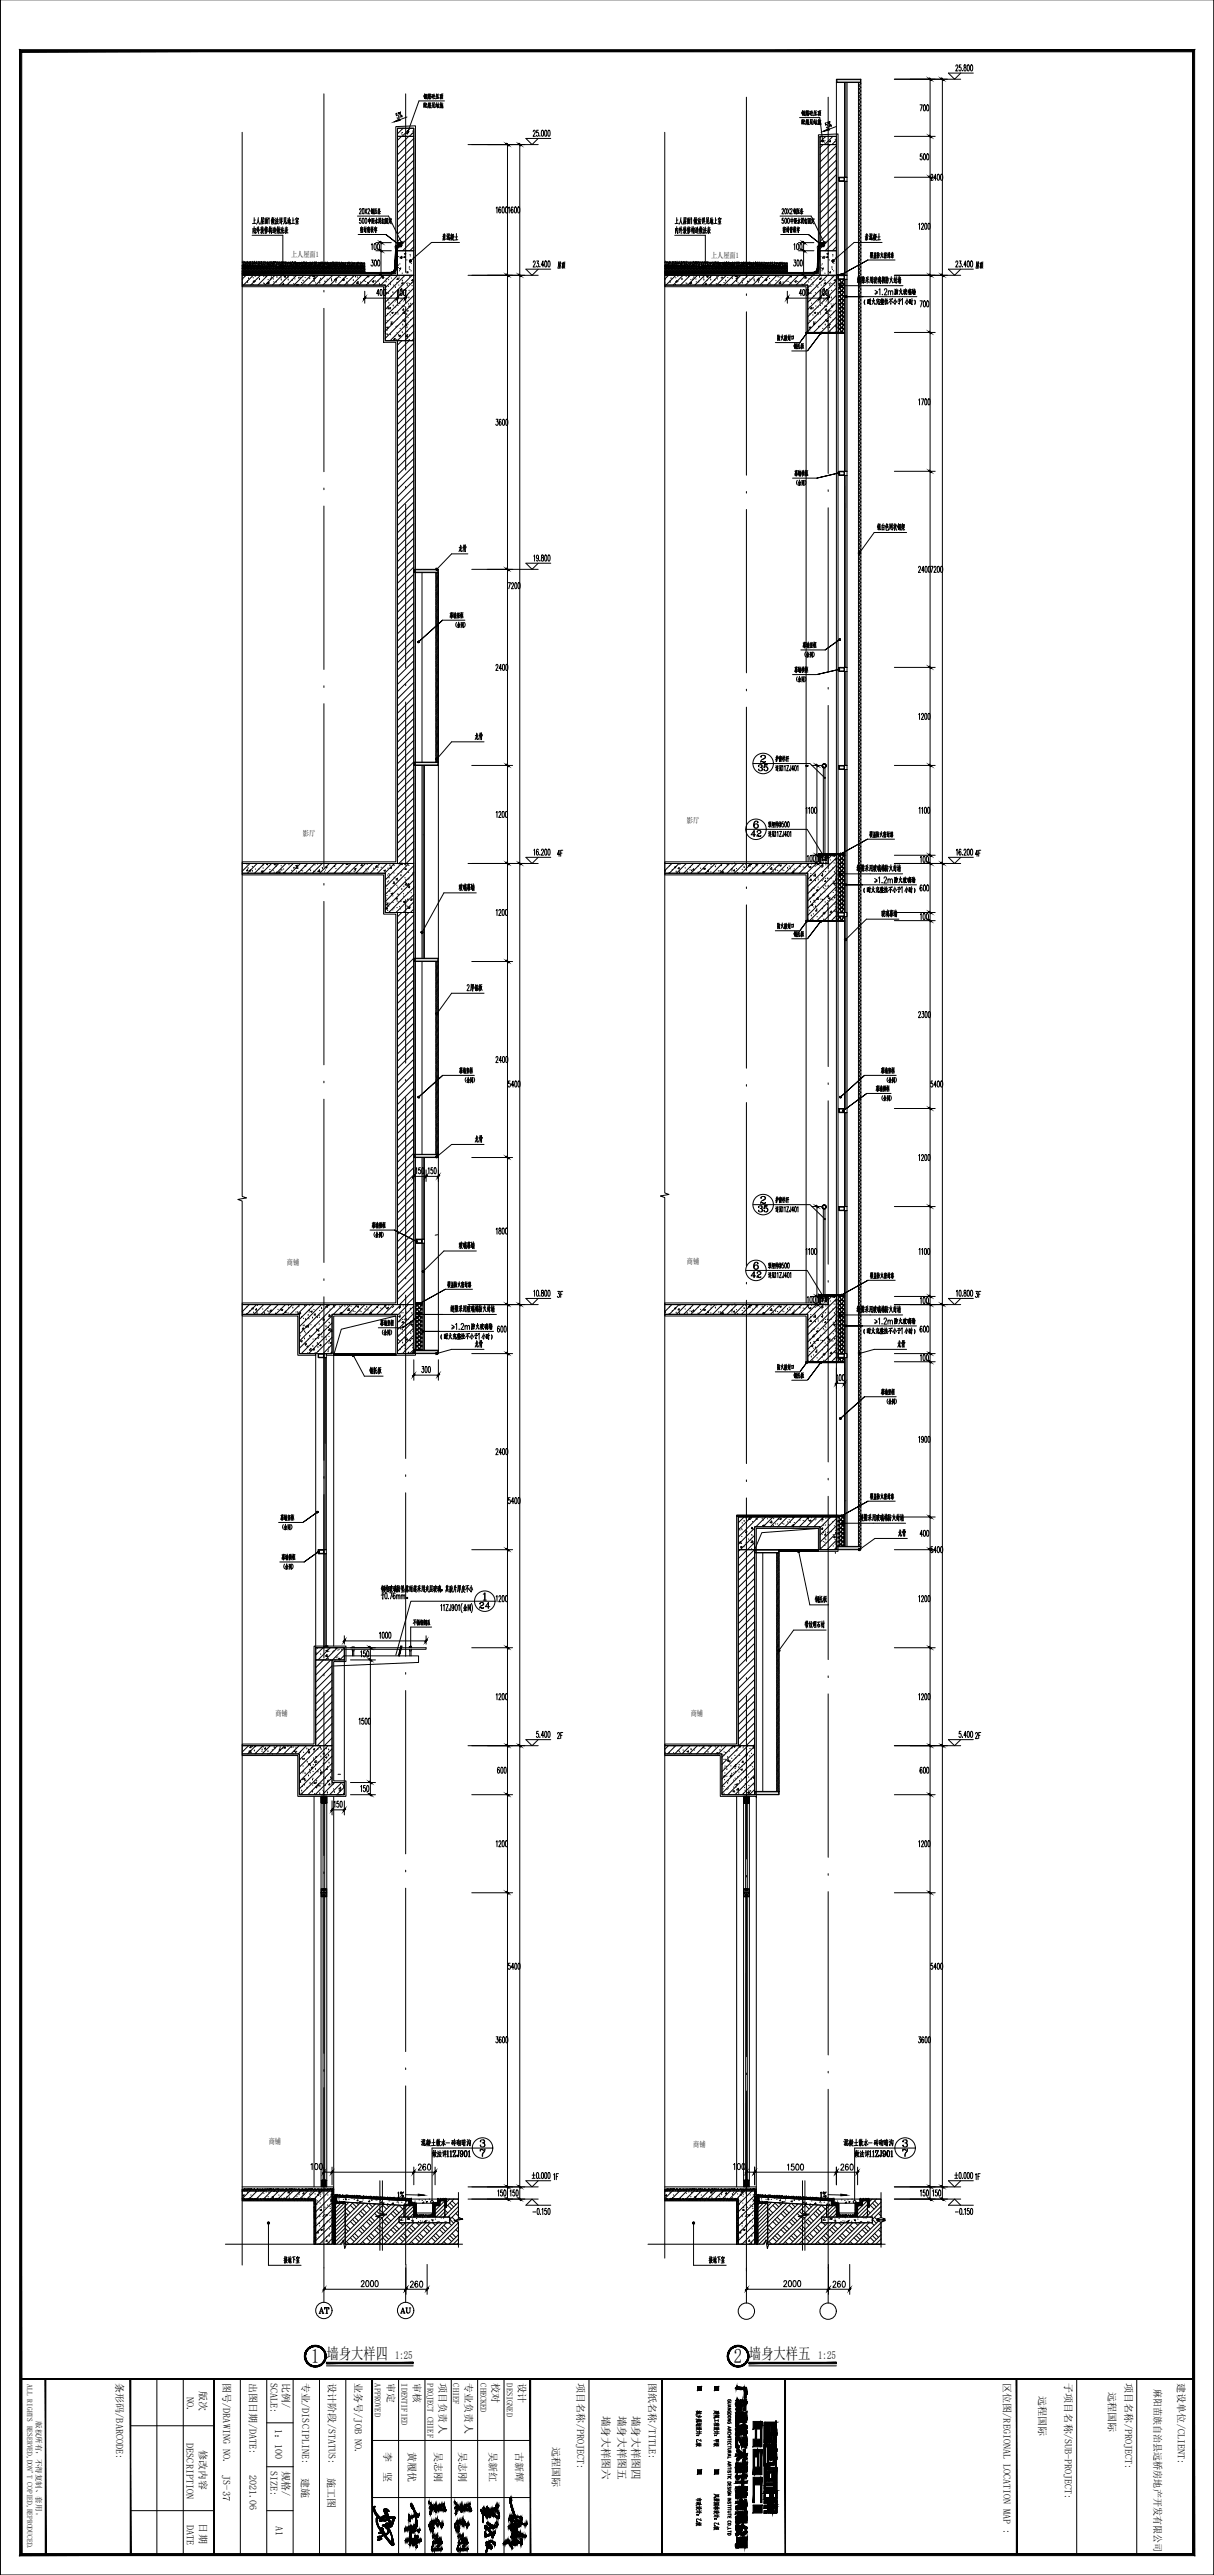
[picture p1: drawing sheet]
<svg xmlns="http://www.w3.org/2000/svg" width="594mm" height="1261mm" viewBox="0 0 594 1261" stroke-linecap="round" stroke-linejoin="round" font-family="sans-serif">
<defs><g id="words">
<text font-size="9.9" x="152" y="1157">1</text>
<text font-size="9.8" x="359" y="1157">2</text>
<g font-size="7.6">
<text x="160" y="1155">墙身大样四</text>
<text x="366" y="1155">墙身大样五</text>
</g>
<text font-size="6.6" x="385" y="1064">1500</text>
<g font-size="6.2">
<text x="176" y="1121">2000</text>
<text x="382" y="1121">2000</text>
</g>
<g font-size="5.7">
<text x="353" y="1199" transform="rotate(-90 353 1199)">建筑工程设计：甲级</text>
<text x="353" y="1240" transform="rotate(-90 353 1240)">风景园林设计：乙级</text>
</g>
<g font-size="5.4">
<text x="193" y="1155">1:25</text>
<text x="400" y="1155">1:25</text>
</g>
<g font-size="5.2">
<text x="295" y="1183" transform="rotate(90 295 1183)">墙身大样图六</text>
<text x="303" y="1183" transform="rotate(90 303 1183)">墙身大样图五</text>
<text x="309" y="1183" transform="rotate(90 309 1183)">墙身大样图四</text>
</g>
<g font-size="4.9">
<text x="57" y="1167" transform="rotate(90 57 1167)">条形码/BARCODE:</text>
<text x="109" y="1167" transform="rotate(90 109 1167)">图号/DRAWING NO.</text>
<text x="122" y="1167" transform="rotate(90 122 1167)">出图日期/DATE:</text>
<text x="132" y="1167" transform="rotate(90 132 1167)">SCALE:</text>
<text x="138" y="1167" transform="rotate(90 138 1167)">比例/</text>
<text x="148" y="1167" transform="rotate(90 148 1167)">专业/DISCIPLINE:</text>
<text x="161" y="1167" transform="rotate(90 161 1167)">设计阶段/STATUS:</text>
<text x="174" y="1167" transform="rotate(90 174 1167)">业务号/JOB NO.</text>
<text x="190" y="1167" transform="rotate(90 190 1167)">审定</text>
<text x="202" y="1167" transform="rotate(90 202 1167)">审核</text>
<text x="215" y="1167" transform="rotate(90 215 1167)">项目负责人</text>
<text x="228" y="1167" transform="rotate(90 228 1167)">专业负责人</text>
<text x="241" y="1167" transform="rotate(90 241 1167)">校对</text>
<text x="254" y="1167" transform="rotate(90 254 1167)">设计</text>
<text x="282" y="1167" transform="rotate(90 282 1167)">项目名称/PROJECT:</text>
<text x="318" y="1167" transform="rotate(90 318 1167)">图纸名称/TITLE:</text>
<text x="491" y="1167" transform="rotate(90 491 1167)">区位图/REGIONAL LOCATION MAP :</text>
<text x="521" y="1167" transform="rotate(90 521 1167)">子项目名称/SUB-PROJECT:</text>
<text x="551" y="1167" transform="rotate(90 551 1167)">项目名称/PROJECT:</text>
<text x="565" y="1170" transform="rotate(90 565 1170)">麻阳苗族自治县远桥房地产开发有限公司</text>
<text x="576" y="1167" transform="rotate(90 576 1167)">建设单位/CLIENT:</text>
<text x="91" y="1174" transform="rotate(90 91 1174)">NO.</text>
<text x="98" y="1171" transform="rotate(90 98 1171)">版次</text>
<text x="508" y="1173" transform="rotate(90 508 1173)">远程国际</text>
<text x="542" y="1171" transform="rotate(90 542 1171)">远程国际</text>
<text x="135" y="1189" transform="rotate(90 135 1189)">1：100</text>
<text x="91" y="1196" transform="rotate(90 91 1196)">DESCRIPTION</text>
<text x="98" y="1199" transform="rotate(90 98 1199)">修改内容</text>
<text x="270" y="1198" transform="rotate(90 270 1198)">远程国际</text>
<text x="188" y="1201" transform="rotate(90 188 1201)">李</text>
<text x="200" y="1201" transform="rotate(90 200 1201)">黄履优</text>
<text x="213" y="1201" transform="rotate(90 213 1201)">吴志刚</text>
<text x="225" y="1201" transform="rotate(90 225 1201)">吴志刚</text>
<text x="240" y="1201" transform="rotate(90 240 1201)">吴新红</text>
<text x="252" y="1201" transform="rotate(90 252 1201)">古新辉</text>
<text x="109" y="1212" transform="rotate(90 109 1212)">JS-37</text>
<text x="122" y="1212" transform="rotate(90 122 1212)">2021.06</text>
<text x="132" y="1210" transform="rotate(90 132 1210)">SIZE:</text>
<text x="138" y="1210" transform="rotate(90 138 1210)">规格/</text>
<text x="188" y="1210" transform="rotate(90 188 1210)">坚</text>
<text x="148" y="1213" transform="rotate(90 148 1213)">建施</text>
<text x="160" y="1213" transform="rotate(90 160 1213)">施工图</text>
<text x="98" y="1236" transform="rotate(90 98 1236)">日期</text>
<text x="91" y="1236" transform="rotate(90 91 1236)">DATE</text>
<text x="135" y="1237" transform="rotate(90 135 1237)">A1</text>
</g>
<g font-size="4.1">
<text x="183" y="1167" transform="rotate(90 183 1167)">APPROVED</text>
<text x="197" y="1167" transform="rotate(90 197 1167)">IDENTIFIED</text>
<text x="209" y="1167" transform="rotate(90 209 1167)">PROJECT CHIEF</text>
<text x="222" y="1167" transform="rotate(90 222 1167)">CHIEF</text>
<text x="235" y="1167" transform="rotate(90 235 1167)">CHECKED</text>
<text x="248" y="1167" transform="rotate(90 248 1167)">DESIGNED</text>
</g>
<g font-size="3.8">
<text x="142" y="126">上人屋面1</text>
<text x="348" y="126">上人屋面1</text>
<text x="336" y="403">影厅</text>
<text x="148" y="409">影厅</text>
<text x="140" y="619">商铺</text>
<text x="336" y="619">商铺</text>
<text x="135" y="840">商铺</text>
<text x="338" y="840">商铺</text>
<text x="132" y="1050">商铺</text>
<text x="339" y="1051">商铺</text>
</g>
<g font-size="3.7">
<text x="13" y="1167" transform="rotate(90 13 1167)">ALL RIGHTS RESERVED,DON'T COPIED,REPRODUCED.</text>
<text x="18" y="1185" transform="rotate(90 18 1185)">版权所有，不得复制、套用。</text>
</g>
</g></defs>
<!-- layer: DOTE -->
<g fill="none" stroke="#000" stroke-width=".49">
<path d="M159 46v88M199 46v87M365 48v88M405 48v87M159 142v1M159 151v80M199 141v1M199 150v80M365 144v1M365 153v80M405 143v1M405 152v80"/>
<path d="M159 239v1M199 238v1M405 240v1M159 248v80M199 247v80M365 241h.1M365 249v80M405 249v80M159 336v1M199 335v1M365 337v1M405 337h.1"/>
<path d="M159 345v80M199 344v80M365 346v80M405 345v80M159 433h.1M199 432v1M365 434v1M405 433v1M159 441v80M199 441v80M365 443v80M405 442v80"/>
<path d="M159 529v1M159 538v80M199 529h.1M199 537v80M365 531v1M365 540v80M405 530v1M405 539v80M159 626v1M159 635v80M199 625v1M199 634v80"/>
<path d="M365 628v1M365 637v80M405 627v1M405 636v80M159 723v1M159 732v80M199 722v1M199 731v80M365 725h.1M365 733v80M405 724v1M405 733v80"/>
<path d="M159 820v1M199 819v1M159 829v80M199 828v80M365 821v1M365 830v80M405 821h.1M405 829v80M159 917h.1M199 916v1M365 918v1M405 917v1"/>
<path d="M159 925v80M199 925v80M365 927v80M405 926v80M159 1013v1M199 1013h.1M365 1015v1M405 1014v1M159 1022v88M199 1021v88M365 1024v88M405 1023v87"/>
</g>
<g fill="none" stroke="#000" stroke-width=".49">
<path d="M119 1071h44v1M119 1072h44v3M119 1078h35v21M162 1075l39 2M163 1078v21M169 1078v1M201 1077h.1M204 1079v5h8v-5M214 1077h4v4M218 1077h6M325 1071h45v1M325 1072h45v3"/>
<path d="M325 1078h35v21M369 1075l39 2M370 1078v21M376 1078v1M408 1077h.1M410 1079v5h8M418 1079v5M421 1077h4v4h-1M425 1077h6M169 1099h55M204 1084l1 1M212 1084l-1 1h-6"/>
<path d="M376 1099h55M410 1084l2 1h6v-1"/>
</g>
<!-- layer: XkQE -->
<g fill="none" stroke="#000" stroke-width=".49">
<path d="M196 67l-2 2M197 63l-3 3M199 65h1l-1 1zM200 67l-6 5M201 63l-4 4M202 65l-2 2M202 68l-8 8M202 71l-8 8M202 75l-8 8M202 78l-8 8M403 71l-2 1M404 67l-3 3"/>
<path d="M406 69v1zM406 71l-5 5M408 67l-4 4M409 75l-8 8M409 71l-8 8M409 78l-8 8M409 69l-2 2M202 100l-8 8M202 82l-8 8M202 85l-8 8M202 89l-8 8M202 93l-8 8"/>
<path d="M202 96l-8 8M409 96l-8 8M409 82l-8 8M409 85l-8 8M409 89l-8 8M409 93l-8 8M409 100l-8 8M410 88l1 1M410 88h1M410 87h1M411 87h.1M411 89h.1"/>
<path d="M411 89h1M411 87h1M412 89h.1M412 87h.1M412 89h1M412 87h1M413 87h.1M413 89h.1M413 88v1M413 88h.1M202 103l-8 8M202 107l-8 8"/>
<path d="M202 110l-8 8M202 114l-8 8M202 117l-5 6M409 103l-8 8M409 107l-8 8M409 110l-8 8M409 114l-8 8M409 117l-5 6M119 130h.1M119 129h.1M119 131h.1M119 128h.1"/>
<path d="M119 133v-1l1-1 1 2M119 133l2-2 2 2M120 135h.1M120 130h.1M120 131h.1M120 129h.1M120 128v1M120 133l-1-1v-1l1 2M120 133l2-2 1 2M120 131l-1 2M120 131l2 2M120 135l-1 2"/>
<path d="M121 130h.1M121 129h.1M121 131h.1M121 133l1-2 2 2M121 128h.1M121 138h.1M122 131h.1M122 133l1-2 2 2M122 130h.1M122 129h.1M122 136h.1M122 128h.1"/>
<path d="M123 129h.1M123 131h.1M123 130h.1M123 133l2-2 1 2M123 128h.1M124 129h.1M124 130h.1M124 131h.1M124 133l1-2 2 2M124 128h.1M124 131l-2 2M124 135l-5 5"/>
<path d="M124 131l2 2M124 137l1 1h-1zM124 133l2-2 2 2M125 128h.1M125 129h.1M125 131h.1M125 130h.1M125 135h.1M125 133l2-2 1 2M126 128h.1M126 130h.1M126 129h.1"/>
<path d="M126 131h.1M127 130h.1M127 131h.1M127 133l1-2 2 2M127 128h.1M127 129h.1M127 137h.1M127 133l2-2 2 2M127 135l-4 5M127 131l-1 2M128 131l1 2M128 131h.1"/>
<path d="M128 130h.1M128 128h.1M128 129h.1M128 133l2-2 1 2M129 131h.1M129 130h.1M129 129h.1M129 133l1-2 2 2M129 128h.1M129 139h.1M130 130h.1M130 131h.1"/>
<path d="M130 129h.1M130 136h.1M130 133l2-2 1 2M131 130h-1M131 131h.1M131 139v-1v1zM131 130h.1M131 129h.1M131 135l-5 5M131 131l-2 2M131 131l2 2M131 129v1"/>
<path d="M132 131h.1M132 138v1h-1zM132 133l1-2 2 2M132 129h.1M132 130h.1M132 137h.1M132 133l2-2 2 2M132 131l-1 2M133 129h.1M133 131l1 2M133 131h.1M133 130h-1"/>
<path d="M133 130h.1M133 128h.1M133 136h.1M133 133l2-2 1 2M134 128h.1M134 129h.1M134 133l1-2 2 2M134 131h.1M134 130h.1M135 129h.1M135 135l-5 5M135 131h.1"/>
<path d="M135 130h.1M135 138h.1M135 133l2-2 1 2M135 128h1M136 136h.1M136 128h.1M136 131h.1M136 130h.1M136 129h.1M136 133l2-2 1 2M136 131l-2 2M136 131l2 2"/>
<path d="M137 128h.1M137 130h.1M137 129h.1M137 131h.1M137 133l1-2 2 2M137 133l2-2 2 2M138 131h.1M138 130h.1M138 137h.1M138 129h.1M138 135l-5 5M139 129h.1"/>
<path d="M139 131h.1M139 135h.1M139 130h.1M139 139h-1zM139 133l1-2 2 2M139 135h1v1zM140 133l1-2 2 2M140 128h.1M140 130h.1M140 129h.1M140 131h.1M140 131l-2 2"/>
<path d="M140 131l1 2M140 133l2-2 1 2M141 129h.1M141 130h.1M141 136h.1M141 133l2-2 1 2M141 137h.1M141 131h.1M142 129h.1M142 135l-5 5M142 130h.1M142 131h.1"/>
<path d="M142 133l2-2 2 2M143 130h-1M143 131h.1M143 129h.1M143 130h.1M143 137h.1M143 133l2-2 1 2M143 128h.1M143 131l-1 2M143 131l2 2M144 129h.1M144 131h.1"/>
<path d="M144 130h.1M144 133l1-2 2 2M145 133l1-2 2 2M145 130h.1M145 129h.1M145 131h.1M145 135l-5 5M145 140h1M146 130h.1M146 129h.1M146 131h.1M146 133l2-2 1 2"/>
<path d="M146 136h.1M147 130h.1M147 129h.1M147 131h.1M147 133l1-2 2 2M147 136h.1M147 131l-2 2M147 131l2 2M147 133l2-2 2 2M148 131h.1M148 130h.1M148 129h.1"/>
<path d="M148 129v1M148 133l2-2 1 2M148 138h.1M149 129h.1M149 131h.1M149 130h.1M149 135l-5 5M149 130h1M150 133l1-2 2 2M150 131h.1M150 130h.1M150 129h.1"/>
<path d="M150 133l2-2 2 2M150 131l-1 2M151 131l1 2M151 129h.1M151 131h.1M151 130h.1M151 133l2-2 1 2M151 129h1M152 136h.1M152 129h.1M152 130h.1M152 131h.1"/>
<path d="M152 133l1-2 2 2M152 135l-5 5M153 130h.1M153 131h.1M153 135h.1M153 129h.1M153 133l2-2 1 2M153 136h1v1zM154 130h.1M154 138h.1M154 131h.1M154 135h-1h1"/>
<path d="M154 129h.1M154 131l-2 2M154 131l2 2M155 130h.1M155 133l1-2 2 2M155 131h.1M155 129h.1M155 133l2-2 2 2M155 131l-1 2M156 130h.1M156 131h.1M156 131l1 2"/>
<path d="M156 129v1M156 135l-5 5M156 129h.1M156 133l2-2 1 2M156 139h.1M157 130h.1M157 133l1-2 2 2M157 129h.1M157 137h.1M157 131h.1M158 131h.1M158 130h.1"/>
<path d="M158 129h.1M158 133l2-2 1 2M158 130h1M159 131h.1M159 130h.1M159 129h.1M159 138h.1M159 131l-2 2M159 131l2 2M159 135l-5 5M160 129h.1M160 131h.1"/>
<path d="M160 133l1-2 2 2M160 130h.1M160 133l2-2 2 2M160 131l-1 2M161 131l1 2M161 129h.1M161 131h.1M161 130h.1M162 131h.1M162 130h.1M162 129h.1M162 133l1-2 2 2"/>
<path d="M162 137h.1M162 138h.1M163 130h.1M163 131h.1M163 131l-2 2M163 131l1 2M163 135l-5 5M163 129h.1M163 133l2-2 1 2M164 129h-1M164 129h.1M164 130h.1"/>
<path d="M164 131h.1M164 137l1-1v1zM164 133l2-2 1 2M164 131l-2 2M164 131l2 2M164 138h.1M165 129h.1M165 133l1-2 2 2M165 130h.1M165 131h.1M165 129v1M165 133l2-2 2 2"/>
<path d="M166 131h.1M166 129h.1M166 130h.1M166 135l-4 5M167 130h.1M167 129h.1M167 131h.1M167 133l1-2 2 2M168 133l1-2 2 2M168 137h.1M168 129h.1M168 131l-2 2"/>
<path d="M168 131l1 2M168 137h1h-1zM168 130h.1M168 131h.1M168 133l2-2 2 2M169 131h.1M169 130h.1M169 129h.1M169 129v1M169 133l2-2 1 2M170 130h.1M170 139h.1"/>
<path d="M170 135l-5 5M170 131h.1M170 129h.1M170 133l2-2 2 2M171 131h.1M171 130h.1M171 129h.1M171 133l2-2 1 2M171 131l-1 2M171 131l2 2M172 130h.1M172 131h.1"/>
<path d="M172 133l1-2 2 2M172 129h.1M173 129h.1M173 130h.1M173 133l1-2 2 2M173 131h.1M173 135h.1M173 137h.1M173 135l-4 5M174 129h.1M174 130h.1M174 131h.1"/>
<path d="M174 136h.1M174 133l2-2 1 2M175 130h.1M175 129h.1M175 131h.1M175 133l1-2 2 2M175 131l-2 2M175 131l2 2M175 139h.1M175 138v1h-1zM176 130h.1M176 129h.1"/>
<path d="M176 131h.1M176 133l2-2 1 1-1 1M177 129h.1M177 131h.1M177 130h.1M177 135l-5 5M178 129h.1M178 130h.1M178 131h.1M178 138h.1M178 131l-1 2M179 133l-2-2-2 2"/>
<path d="M179 133h-1M180 139h.1M180 135l1 1h-1zM180 135l-4 5M182 138h1zM184 138h.1M184 135l-5 5M186 139h.1M186 140h.1M188 135l-5 5M188 136h-1zM189 138h.1"/>
<path d="M191 135l-5 5M191 139h.1M195 135l-6 6M195 136v1h-1zM195 132l1-1v1zM197 125v1h-1zM197 139v-1v1zM197 138h.1M198 124h1l-1 1zM198 135l-9 9M198 126v-1v1M199 140h.1"/>
<path d="M200 133v1h-1zM202 135l-13 13M202 137h-1zM202 138l-13 14M202 121l-1 2M325 130h.1M325 129h.1M325 131h.1M326 131h.1M326 130h.1M326 128h.1M326 133l-1-1 1-1 2 2"/>
<path d="M326 129h.1M326 133l2-2 1 2M326 135h.1M326 128v1M327 133l-2-1 1-1 1 2M327 129h.1M327 130h.1M327 131h.1M327 131l-2 2M327 131l2 2M327 135l-2 2M328 129h.1"/>
<path d="M328 131h.1M328 130h.1M328 133l1-2 2 2M328 128h.1M328 138h.1M328 133l2-2 2 2M328 136h.1M328 131l-1 2M329 131h.1M329 131l1 2M329 130h.1M329 129h.1"/>
<path d="M329 133l2-2 1 2M329 128h.1M330 131h.1M330 129h.1M330 133l1-2 2 2M330 130h.1M330 128h.1M331 130h.1M331 129h.1M331 128h.1M331 131h.1M331 135l-5 5"/>
<path d="M331 133l2-2 1 2M331 138v-1v1M331 130h1M332 130h.1M332 129h.1M332 130h-1M332 135h.1M332 131h.1M332 133l2-2 1 2M332 131l-2 2M332 131l2 2M332 128h.1"/>
<path d="M333 129h.1M333 131h.1M333 130h.1M333 133l1-2 2 2M333 133l2-2 2 2M333 128h.1M334 129h.1M334 130h.1M334 137h.1M334 131h.1M334 135l-5 5M335 128h.1"/>
<path d="M335 131h.1M335 129h.1M335 130h.1M335 133l1-2 2 2M336 130h.1M336 129h.1M336 133l1-2 2 2M336 131h.1M336 131l-2 2M336 131l1 2M336 128h.1M336 139h.1"/>
<path d="M336 133l2-2 1 2M337 130h.1M337 129h.1M337 131h.1M337 133l2-2 1 2M337 136h.1M337 139l1-1v1zM338 130h.1M338 129h.1M338 131h.1M338 135l-5 5M338 129v1"/>
<path d="M338 138v1zM338 133l2-2 2 2M339 131h.1M339 129h.1M339 130h.1M339 137h.1M339 133l2-2 1 2M339 131l-1 2M339 131l2 2M339 128h.1M340 136h.1M340 130h.1"/>
<path d="M340 131h.1M340 129h.1M340 133l1-2 2 2M341 128h.1M341 129h.1M341 133l1-2 2 2M341 131h.1M341 130h.1M341 135l-4 5M342 129h.1M342 131h.1M342 130h.1"/>
<path d="M342 138h.1M342 133l2-2 1 2M342 128h.1M342 136h.1M343 130h.1M343 129h.1M343 133l1-2 2 2M343 131h.1M343 131l-2 2M343 131l2 2M343 133l2-2 2 2M344 129h.1"/>
<path d="M344 131h.1M344 130h.1M344 133l2-2 1 2M344 137h.1M345 130h.1M345 129h.1M345 131h.1M345 135l-5 5M345 135h.1M346 139h-1zM346 129h.1M346 131h.1"/>
<path d="M346 133l1-2 2 2M346 135h1l-1 1zM346 130h.1M346 133l2-2 2 2M346 128h.1M346 131l-1 2M347 130h.1M347 131l1 2M347 131h.1M347 129h.1M347 133l2-2 1 2M347 130h1"/>
<path d="M348 130h.1M348 129h.1M348 136h.1M348 133l1-2 2 2M348 137h.1M348 131h.1M348 135l-4 5M349 130h.1M349 131h.1M349 129h.1M349 133l2-2 1 2M350 130h.1"/>
<path d="M350 129h.1M350 137h.1M350 131h.1M350 128h.1M350 131l-2 2M350 131l2 2M351 129h.1M351 131h.1M351 130h.1M351 133l1-2 2 2M351 133l2-2 2 2M351 131l-1 2"/>
<path d="M352 130h.1M352 131l1 2M352 129h.1M352 131h.1M352 135l-5 5M352 140h1M353 131h.1M353 129h.1M353 130h.1M353 133l1-2 2 2M353 136h.1M354 130h.1"/>
<path d="M354 136h.1M354 131h.1M354 131l-2 2M354 131l1 2M354 129h.1M354 133l2-2 1 2M354 129h1M355 129h-1M355 129h.1M355 130h.1M355 131h.1M355 129v1"/>
<path d="M355 133l2-2 1 2M355 131l-2 2M355 138h.1M355 131l2 2M355 135l-4 5M356 130h.1M356 131h.1M356 133l1-2 2 2M356 129h.1M356 133l2-2 2 2M357 129h.1M357 131h.1"/>
<path d="M357 130h.1M358 130h.1M358 129h.1M358 131h.1M358 133l1-2 2 2M358 136h.1M358 133l2-2 2 2M359 130h.1M359 129h.1M359 131h.1M359 131l-2 2M359 131l1 2"/>
<path d="M359 135l-5 5M359 133l2-2 1 2M359 135h.1M360 130h.1M360 129h.1M360 131h.1M360 129h-1M360 133l2-2 1 2M360 136h1v1zM360 135h1M360 138h.1M360 130h1"/>
<path d="M361 131h.1M361 130h.1M361 129h.1M361 133l2-2 2 2M362 130h.1M362 129h.1M362 131h.1M362 131l-1 2M362 131l2 2M362 129v1M363 135l-5 5M363 130h.1"/>
<path d="M363 129h.1M363 131h.1M363 133l1-2 2 2M363 139h.1M364 133l1-2 2 2M364 130h.1M364 129h.1M364 137h.1M364 131l-2 2M364 131h.1M364 131l1 2M365 129h.1"/>
<path d="M365 130h.1M365 131h.1M365 133l2-2 1 2M366 131h.1M366 130h.1M366 129h.1M366 138h.1M366 131l-2 2M366 131l2 2M366 135l-5 5M366 133l2-2 2 2M367 130h.1"/>
<path d="M367 129h.1M367 131h.1M367 133l2-2 1 2M367 131l-1 2M367 131l2 2M368 130h.1M368 131h.1M368 129h.1M368 133l1-2 2 2M369 129h.1M369 133l1-2 2 2M369 130h.1"/>
<path d="M369 131h.1M369 137h.1M369 138h.1M370 131h.1M370 135l-5 5M370 130h.1M370 129h.1M370 133l2-2 1 2M371 131h.1M371 129h.1M371 133l1-2 2 2M371 130h.1"/>
<path d="M371 131l-2 2M371 131l2 2M371 138h.1M371 136v1zM371 133l2-2 2 2M372 131h.1M372 130h.1M372 129h.1M372 129v1M372 133l2-2 1 2M373 129h.1M373 130h.1"/>
<path d="M373 131h.1M373 135l-5 5M374 131h.1M374 130h.1M374 133l1-2 2 2M374 129h.1M374 131l-1 2M375 131l1 2M375 137h.1M375 131h.1M375 130h.1M375 129h.1"/>
<path d="M375 133l2-2 1 2M376 130h.1M376 131h.1M376 129h.1M376 129v1M376 133l1-2 2 2M376 131l-2 2M376 131l2 2M376 133l2-2 2 2M377 135l-5 5M377 130h.1M377 131h.1"/>
<path d="M377 129h.1M377 133l2-2 1 2M377 130h1M378 130h.1M378 131h.1M378 129h.1M379 130h.1M379 133l1-2 2 2M379 131h.1M379 129h.1M379 133l2-2 2 2M379 131l-1 2"/>
<path d="M380 130h.1M380 131h.1M380 131l1 2M380 135h.1M380 129h.1M380 133l2-2 1 2M380 135l-5 5M381 131h.1M381 130h.1M381 136h.1M381 133l1-2 2 2M381 129h.1"/>
<path d="M382 129h.1M382 130h.1M382 131h.1M382 138v1h-1zM383 129h.1M383 131h.1M383 130h.1M383 133l2-2v1l-1 1M383 131l-2 2M383 131l2 2M384 129h.1M384 131h.1"/>
<path d="M384 130h.1M384 135l-5 5M385 129h.1M385 131h.1M385 130h.1M385 131l-1 2M385 133l-1-2-2 2M385 133h.1M387 135v1zM387 135l-5 5M389 138h1h-1zM391 135l-5 5"/>
<path d="M393 140h.1M394 135l-4 5M394 136h.1M398 135h.1M398 139h.1M398 135l-5 5M401 135l-6 6M402 136v1h-1zM403 132v-1l-1 1h1M403 125v1v-1M403 139l1-1v1zM404 138h.1"/>
<path d="M405 124v1zM405 135l-10 9M405 126v-1v1M406 140h.1M406 133v1zM408 135l-13 13M409 137h-1zM409 138l-14 14M409 121l-2 2M410 134h3v1h-3zM410 137h.1M410 136h.1"/>
<path d="M410 135h.1M410 134h.1M410 135l1-1v1M410 134v1M410 139h1M410 137h1M411 139h2M411 137h.1M411 135h.1M411 135l-1-1 1 1M411 139h.1M411 137l-1 1"/>
<path d="M411 139l-1 1M411 134v1M411 134l1 1M411 137l1 1M411 139l1 1M411 135l1-1v1M411 137h1M412 139h-1M412 138l-1 1M412 138h.1M412 135v-1l1 1M412 137h.1"/>
<path d="M412 135l-1-1v1M412 135h.1M412 134l-1 1M412 134v1M412 138l1 1M412 139h1l-1 1M412 137h1M412 135h1M413 134v1M413 137h.1M413 137l-1 1M413 134l-1 1"/>
<path d="M413 135h.1M413 136v1M413 136h.1M413 135v1M413 139v1M413 139h.1M413 134h.1M189 142h.1M189 144v-1v1M190 148h.1M190 151h.1M191 151h.1"/>
<path d="M191 158h.1M191 145h.1M192 159h.1M192 153v1zM192 158v1h-1zM192 143h.1M192 150h.1M193 153h.1M193 141h.1M194 154h.1M194 146h1zM196 149h.1"/>
<path d="M196 144h.1M197 141v1h-1zM197 150h.1M197 159h.1M197 157h.1M197 144h.1M197 151l1 1h-1zM198 144h.1M198 157v1zM198 150h.1M198 153h-1l1 1M199 159h-1z"/>
<path d="M199 154h.1M199 152h.1M200 150h1zM201 149h.1M202 159h.1M202 141l-13 14M202 145l-13 14M202 148l-13 14M202 152l-13 14M202 155l-11 12M202 159l-8 8M395 142h.1"/>
<path d="M396 144v-1l-1 1h1M397 151h.1M398 151h.1M398 158h.1M398 145h.1M398 153h1v1zM398 159h.1M398 158l1 1h-1zM400 153h.1M400 141h.1M401 146h1h-1zM403 142v-1v1z"/>
<path d="M403 144h-1h1M404 150h.1M404 159h.1M404 157h.1M404 144h.1M404 151v1zM404 157h1v1zM405 153h-1l1 1M406 159h-1zM406 152h.1M407 150h1h-1zM409 141l-14 14"/>
<path d="M409 145l-14 14M409 148l-14 14M409 152l-11 11M409 155l-8 8M409 159l-4 4M410 156h.1M410 154h.1M410 156l1 1M410 154l1 1M410 152v1M410 151h1M410 149h3"/>
<path d="M410 149h.1M410 149h1M410 145h1M410 147h.1M410 143h3M410 143h1M410 143h.1M410 141h1M410 147h1M410 153h1M411 153h2M411 147h2"/>
<path d="M411 159h-1h3M411 155h-1h3M411 151h2M411 145h2M411 159h.1M411 141h.1M411 157h.1M411 155h.1M411 153h.1M411 151h.1M411 149h.1M411 147h.1"/>
<path d="M411 145h.1M411 143h.1M411 141l-1 1M411 143l-1 1M411 145l-1 1M411 147l-1 1M411 149l-1 1M411 151l-1 1M411 153l-1 1M411 155l-1 1M411 157l-1 1 1 1M411 159l-1 1"/>
<path d="M411 141v2M411 143l1 1M411 145l1 1M411 147l1 1M411 149v2M411 151l1 1M411 153l1 1M411 155l1 1M411 157v2M411 159l1 1M412 155h-1M412 141h-1"/>
<path d="M412 143h-1M412 145h-1M412 147h-1M412 149h-1M412 151h-1M412 153h-1M412 157h-1M412 159h-1M412 154l-1 1M412 140l-1 1M412 156l-1 1M412 144l-1 1"/>
<path d="M412 146l-1 1M412 148l-1 1M412 152l-1 1M412 144h.1M412 152h.1M412 140h.1M412 148h.1M412 156h.1M412 146h.1M412 154h.1M412 156l1 1M412 154l1 1"/>
<path d="M412 152l1 1M412 148l1 1M412 146l1 1M412 144l1 1M412 140l1 1M412 141l1 2M412 147h1l-1 1M412 149l1 2M412 151h1l-1 1M412 155h1l-1 1M412 157l1 2M412 159h1l-1 1"/>
<path d="M412 143h1M412 153h1M412 145h1M413 153h.1M413 145h.1M413 143h.1M413 143l-1 1M413 145l-1 1M413 153l-1 1M413 141h.1M413 147v1M413 149h.1"/>
<path d="M413 151h.1M413 155h.1M413 157h.1M413 159h.1M413 147h.1M413 157h-3h1M413 141h-2M189 163h.1M189 162v1M189 160h1v1zM190 164h.1M191 164h.1"/>
<path d="M193 166h.1M194 160h.1M195 164h.1M195 164h1v1zM197 167l-3 2M197 163h.1M199 160h.1M199 165h.1M199 164v1h-1zM200 167v-1v1M200 167l-6 5M200 164h.1"/>
<path d="M202 162l-4 5M202 166v1M202 168l-8 8M202 172l-8 8M202 175l-8 8M202 179l-8 8M394 163h1zM395 163h.1M395 163h-1M395 163h-1h1M395 163h18h-18zM395 162v1"/>
<path d="M396 163h-1M396 163h.1M396 160h1v1zM397 163h-1M397 163h.1M398 163h-1M398 163h.1M398 163h1M399 163h-1M399 163h.1M400 163h-1M400 163h.1"/>
<path d="M401 160h.1M401 163h-1M401 163h.1M402 163h-1M402 163h.1M403 163h-1M403 163h.1M404 163h-1M404 163h-1h1M404 163h.1M405 163h-1M405 163h.1"/>
<path d="M406 163h-1M406 163h.1M406 160h.1M407 163h-1M407 163h.1M408 163h-1M408 163h.1M409 163h.1M409 163h-1M409 163h1h-1M409 162v1M410 163h-1"/>
<path d="M410 163h.1M410 163h3M410 161h3M410 162h.1M410 160h.1M410 162l1 1h-1M410 160v1M410 161h1M411 161h.1M411 161l-1 1M411 163h-1M411 161l1 1"/>
<path d="M411 163h.1M412 161h-1M412 160l-1 1M412 162l-1 1M412 160h.1M412 162h.1M412 163h.1M412 163h-1M412 162v1M412 160l1 1M412 161h1M413 161h.1"/>
<path d="M413 161l-1 1M413 163h-1M413 163h.1M202 182l-8 8M202 186l-8 8M202 189l-8 8M202 193l-8 8M202 196l-8 8M202 200l-8 8M202 203l-8 8M202 207l-8 8M202 210l-8 8"/>
<path d="M202 214l-8 8M202 218l-8 8M202 221l-8 8M202 225l-8 8M202 228l-8 8M202 232l-8 8M202 235l-8 8M202 239l-8 8M410 233h1M410 232h1M410 231h1M411 231h.1"/>
<path d="M411 233h.1M411 233h1M411 231h1M412 233h.1M412 231h.1M412 233h1M412 231h1M413 231h.1M413 233h.1M413 232v1M413 232h.1M413 231v1"/>
<path d="M202 242l-8 8M202 246l-8 8M202 249l-8 8M202 253l-8 8M202 256l-8 8M202 260l-8 8M202 263l-8 8M202 267l-8 8M202 271l-8 8M202 274l-8 8M202 278l-8 8M202 281l-8 8"/>
<path d="M202 285l-8 8M202 288l-8 8M202 292l-8 8M202 295l-8 8M202 299l-8 8M202 302l-8 8M202 306l-8 8M202 309l-8 8M202 313l-8 8M202 316l-8 8M202 320l-8 8M202 324l-8 8"/>
<path d="M202 327l-8 8M202 331l-8 8M202 334l-8 8M202 338l-8 8M410 328l1 1M410 328h1M410 327h1M411 327h.1M411 329h.1M411 329h1M411 327h1M412 329h.1"/>
<path d="M412 327h.1M412 329h1M412 327h1M413 327h.1M413 329h.1M413 328v1M413 328h.1M202 341l-8 8M202 345l-8 8M202 348l-8 8M202 352l-8 8M202 355l-8 8"/>
<path d="M202 359l-8 8M202 362l-8 8M202 366l-8 8M202 370l-8 8M202 373l-8 8M202 377l-8 8M394 375h1zM394 375h1M395 375h.1M410 376h1M410 376l1 1M410 375h1"/>
<path d="M411 375h.1M411 377h.1M411 377h1M411 375h1M412 377h.1M412 375h.1M412 377h1M412 375h1M413 375h.1M413 377h.1M413 376v1M413 376h.1"/>
<path d="M202 380l-8 8M202 384l-8 8M202 387l-8 8M202 391l-8 8M202 394l-8 8M202 398l-8 8M202 401l-8 8M202 405l-8 8M202 408l-8 8M202 412l-8 8M202 416l-7 7M202 419l-3 4"/>
<path d="M400 418h13h-13zM400 418h.1M400 418h1M401 418h1M401 418h.1M401 418h-1M401 418h2M402 418h-1M402 418h1M402 420h.1M403 418h.1M403 418h-2"/>
<path d="M403 418h1M404 418h.1M404 420h.1M404 418h-1M404 418h1M405 418h-1M405 418h.1M405 418h1M406 418h-2M406 418h.1M406 418h-1M406 418h1"/>
<path d="M406 418h1h1M407 418h1M407 418h-1h1M407 418h-1M407 418h.1M407 419l-2 2M407 418h1h1M408 418h4M408 418h-1M408 419h.1M408 418h1M408 418h.1"/>
<path d="M409 418h.1M409 418h1zM410 418l1 1M410 418h-1M410 418h.1M410 419h3M410 418h1zM410 419h1M411 419h.1M411 419l-1 1 1 1M411 419v2M411 418h1"/>
<path d="M411 418h1l1 1M411 418h-1M412 419h-1M412 418l-1 1M412 418h.1M412 418h-1M412 418h1M412 419l1 2M413 418h-1M413 418h.1M413 419h.1M119 423h.1"/>
<path d="M121 423h.1M121 426h.1M121 425h.1M122 426h1l-1 1zM122 423l-3 4M124 427h.1M126 423l-5 5M128 426v1zM129 427h.1M129 423l-4 5M130 423h1zM132 427h.1"/>
<path d="M133 423l-5 5M135 423h-1l1 1v-1M135 428v-1l1 1M136 427h1zM136 423l-4 5M138 426h.1M140 423l-5 5M144 423l-5 5M144 425h.1M145 424h.1M146 424v1h-1zM146 427h.1"/>
<path d="M147 423l-5 5M150 424h.1M151 423l-5 5M152 426h.1M154 423l-5 5M155 423h.1M156 427v-1v1zM158 423l-5 5M158 425h.1M159 425l1-1v1zM161 423l-5 5M164 424h.1"/>
<path d="M165 423l-5 5M167 428h.1M167 427v1M168 423l-5 5M169 423h.1M170 423h-1h1M172 423l-5 5M173 427h.1M173 426l1-1v1zM175 423l-4 5M177 423v1zM179 423l-5 5"/>
<path d="M179 426h.1M182 423l-4 5M184 424v1v-1zM185 425h.1M186 423l-5 5M188 426h1l-1 1zM189 423l-4 5M190 430h.1M191 437h.1M191 424h.1M191 438l1-1v1zM191 425h1h-1z"/>
<path d="M193 432h.1M193 432v1h-1zM193 423l-5 5M194 430h1l-1 1zM194 440h.1M196 429h.1M196 423h1zM197 423l-8 8M197 436h.1M197 423h.1M199 431h.1M199 425v1h-1z"/>
<path d="M199 432v1h-1zM200 433h.1M200 423l-11 11M201 434l-1 1v-1h1M202 428h.1M202 435h.1M202 424l-13 14M202 427l-13 14M202 431l-13 14M202 435l-12 12M202 438l-8 9M202 427h.1"/>
<path d="M202 423h.1M326 427h.1M329 423l-4 3M330 425l1-1v1zM331 427h.1M332 423l-4 5M332 425h.1M333 427h.1M336 423l-5 5M336 427h.1M338 426h.1M339 423l-4 5"/>
<path d="M339 425l1 1h-1zM342 427h.1M343 423l-5 5M344 425h.1M344 425h1v1zM346 423l-4 5M347 426v1h-1zM350 423l-5 5M350 424h.1M352 427h.1M353 423l-4 5M354 427h-1z"/>
<path d="M356 423h.1M357 423l-5 5M358 426h.1M359 426h1l-1 1zM360 423h.1M361 423l-5 5M361 428h.1M364 425h.1M364 423l-5 5M365 423h.1M367 423v1h-1zM367 423h1z"/>
<path d="M368 423l-5 5M370 424h.1M370 423h.1M371 423l-5 5M373 427h1zM374 427h.1M375 423l-5 5M378 425v1h-1zM378 423l-5 5M380 426h.1M382 424h.1M382 423l-5 5"/>
<path d="M385 423l-4 5M385 425h.1M388 423h.1M388 428h.1M388 426v1zM389 423l-5 5M391 424h.1M392 423l-4 5M395 423l1 1-1-1zM396 423l-5 5M396 425l1-1-1 1zM397 429h.1"/>
<path d="M397 430v1h-1zM397 436h.1M397 423h.1M398 438v1zM399 428v1h-1zM399 431h.1M399 423l-4 5M400 436h.1M400 439v1zM402 429l1-1-1 1zM403 428h.1M403 424h-1z"/>
<path d="M403 423h.1M403 423l-8 8M403 435h.1M403 421h.1M404 431v1zM405 430h.1M405 420h.1M405 439h1h-1zM405 440h1zM408 433l1-1-1 1zM408 440h.1M408 427h.1"/>
<path d="M409 434h.1M409 421h.1M409 434l-14 14M409 438l-13 13M409 420l-14 14M409 430l-14 15M409 424l-14 14M409 427l-14 14M410 439h3M410 437h3M410 435h3M410 433h3"/>
<path d="M410 431h3M410 429h3M410 427h3M410 425h3M410 423h3M410 421h3M410 436h.1M410 434h.1M410 432h.1M410 426h.1M410 424h.1M410 436l1 1"/>
<path d="M410 434l1 1M410 432l1 1M410 426l1 1M410 424l1 1M410 421h1M410 437h1M410 435h1M410 429h1M410 427h1M410 423h1M410 439h1M410 431h1"/>
<path d="M410 433h1M410 425h1M411 421h.1M411 439h.1M411 437h.1M411 435h.1M411 433h.1M411 431h.1M411 429h.1M411 427h.1M411 425h.1M411 423h.1"/>
<path d="M411 421l-1 1 1 1M411 423l-1 1M411 425l-1 1M411 427l-1 1 1 1M411 429l-1 2M411 431l-1 1M411 433l-1 1M411 435l-1 1M411 437l-1 2M411 439l-1 1M411 429v2M411 421v2"/>
<path d="M411 423l1 1M411 425l1 1M411 427l1 1M411 431l1 1M411 433l1 1M411 435l1 1M411 437v2M411 439l1 1M412 431h-1M412 421h-1M412 423h-1M412 425h-1"/>
<path d="M412 427h-1M412 429h-1M412 433h-1M412 435h-1M412 437h-1M412 439h-1M412 432l-1 1M412 426l-1 1M412 428l-1 1M412 424l-1 1M412 434l-1 1M412 436l-1 1"/>
<path d="M412 424h.1M412 432h.1M412 428h.1M412 436h.1M412 426h.1M412 434h.1M412 436l1 1M412 434l1 1M412 432l1 1M412 426l1 1M412 424l1 1M412 421l1 2"/>
<path d="M412 427l1 2M412 429l1 2M412 435h1l-1 1M412 437l1 2M412 423h1M412 439h1M412 431h1M412 433h1M412 425h1M413 439h.1M413 433h.1M413 431h.1"/>
<path d="M413 425h.1M413 423h.1M413 423l-1 1M413 425l-1 1M413 431l-1 1M413 433l-1 1M413 439l-1 1M413 421h.1M413 427h.1M413 429h.1M413 435h.1M413 437h.1"/>
<path d="M189 447h.1M189 445h1h-1zM190 442v1h-1zM190 443h.1M193 445h.1M196 442h.1M197 447l-3 2M197 442l1-1v1zM199 444h.1M200 447l-6 5M200 444v1zM201 440l1 1h-1z"/>
<path d="M202 440h.1M202 442l-5 5M202 445l-1 2M202 448l-8 8M202 451l-8 9M202 455l-8 8M202 459l-8 8M394 451h1zM394 451h1M395 451h.1M395 451h-1M395 451h18h-18z"/>
<path d="M395 450h.1M396 451h-1M396 451h.1M396 451h1M396 440h.1M397 442h.1M397 451h-1h1M397 448h.1M397 443h1zM397 451h.1M398 451h-1h1M398 450h.1"/>
<path d="M398 451h.1M398 441h.1M399 451h.1M399 451h-1M399 444h.1M400 451h-1M400 445v1h-1zM400 445h.1M400 451h.1M400 451h1M401 451h-1h1M401 451h.1"/>
<path d="M401 451h1h-1M402 451h.1M402 451h1M402 441h.1M403 447h.1M403 447h1zM403 451h.1M403 451h1M404 451h-1M404 451h.1M405 451h.1M405 451h-1"/>
<path d="M405 443h.1M405 446h.1M405 451h1M406 451h-1M406 451h.1M407 451h-1M407 446v1h-1zM407 451h.1M408 451h-1M408 451h.1M409 451h.1M409 446h.1"/>
<path d="M409 451h-1M409 445l-6 6M409 441l-9 10M409 448l-3 3M410 451h-1M410 447h3M410 445h3M410 443h3M410 441h3M410 449h3M410 449h.1M410 448h.1"/>
<path d="M410 447h.1M410 444h.1M410 442h.1M410 440h.1M410 444l1 1M410 442l1 1M410 440l1 1M410 451h.1M410 443h1M410 445h1M410 441h1M410 449h1"/>
<path d="M411 449h.1M411 443h.1M411 445h.1M411 441h.1M411 449l-1 2M411 441l-1 1M411 443l-1 1M411 445l-1 1 1 1M411 451h-1h1M411 447h.1M411 441l1 1M411 443l1 1"/>
<path d="M411 445v2M411 449l1 1M411 451h.1M412 445h-1M412 441h-1M412 443h-1M412 447h.1M412 451h-1M412 444l-1 1M412 442l-1 1M412 440l-1 1M412 440h.1"/>
<path d="M412 444h.1M412 442h.1M412 449h1M412 451h.1M412 444l1 1M412 442l1 1M412 440l1 1M412 443h1l-1 1M412 445l1 2M412 441h1M412 447h1M413 441h.1"/>
<path d="M413 441l-1 1M413 449h.1M413 449l-1 2M413 451h-1M413 447h.1M413 451h.1M413 448v1M413 448h.1M413 447v1M413 443h.1M413 445h.1M413 449v1"/>
<path d="M202 462l-8 8M202 466l-8 8M202 469l-8 8M202 473l-8 8M202 476l-8 8M202 480l-8 8M202 483l-8 8M202 487l-8 8M202 490l-8 8M202 494l-8 8M202 497l-8 8M202 501l-8 8"/>
<path d="M202 505l-8 8M202 508l-8 8M202 512l-8 8M202 515l-8 8M202 519l-8 8M202 522l-8 8M202 526l-8 8M202 529l-8 8M202 533l-8 8M202 536l-8 8M202 540l-8 8M202 543l-8 8"/>
<path d="M202 547l-8 8M202 551l-8 7M202 554l-8 8M202 558l-8 8M410 545h1M410 544h1M410 543h1M411 543h.1M411 545h.1M411 545h1M411 543h1M412 545h.1"/>
<path d="M412 543h.1M412 545h1M412 543h1M413 543h.1M413 545h.1M413 544v1M413 544h.1M413 543v1M202 561l-8 8M202 565l-8 8M202 568l-8 8M202 572l-8 8"/>
<path d="M202 575l-8 8M202 579l-8 8M202 582l-8 8M202 586l-8 8M202 589l-8 8M202 593l-8 8M202 596l-8 8M410 592l1 1M410 592h1M410 591h1M411 591h.1M411 593h.1"/>
<path d="M411 593h1M411 591h1M412 593h.1M412 591h.1M412 593h1M412 591h1M413 591h.1M413 593h.1M413 592v1M413 592h.1M413 591v1M202 600l-8 8"/>
<path d="M202 604l-8 8M202 607l-8 8M202 611l-8 8M202 614l-8 8M202 618l-8 8M204 608v1M204 608h.1M204 607h.1M204 609h.1M205 609h.1M205 607h.1M206 609h.1"/>
<path d="M206 607h.1M206 607h1M206 608l1 1M206 608h1M206 607l1 1M122 639l-3 3M125 639l-4 5M129 639l-5 5M133 639l-5 5M136 639l-5 5M140 639l-5 5M143 639l-5 5"/>
<path d="M147 639l-5 5M149 639h.1M150 639l-5 5M153 639h.1M154 639l-8 7M157 639l-11 11M158 639h.1M160 639v1h-1zM160 639h1zM161 639l-15 14M163 640h.1M163 639h.1"/>
<path d="M164 639l-18 18M168 639l-5 5M169 640h.1M171 639l-4 5M174 640h.1M175 640h.1M175 639l-5 5M179 639l-5 5M181 639h1M181 639h.1M182 639h.1M182 639l-5 5"/>
<path d="M186 639l-5 5M189 639v1l-1-1h1M189 639l-5 5M190 639h.1M193 639l-5 5M196 640h-1zM196 639l-5 5M200 639l-6 5M202 640l-8 8M202 621l-8 8M202 625l-8 8M202 628l-8 8"/>
<path d="M202 632l-6 7M202 635l-3 4M203 638h4h-4zM203 639h3M203 638h.1M203 638h1M203 638h1h1M203 638l1 1M204 639h.1M204 638h.1M204 638h-1M204 639l-1 1"/>
<path d="M204 638h1M204 639l1 1M205 638h1M205 639h-1M205 638h.1M205 638h-1M205 638l-1 1M205 638h-2M205 638h1h-1M205 638l1 1M206 638h-1M206 639h.1"/>
<path d="M206 638h.1M206 638h-1h1M206 639l-1 1M206 639h1M207 639h-1M329 639l-4 3M332 639l-4 5M336 639l-5 5M339 639l-4 5M343 639l-5 5M346 639l-4 5M350 639l-5 5"/>
<path d="M353 639l-4 5M356 639h.1M357 639l-5 5M360 639h.1M361 639l-5 5M364 639l-5 5M365 639h.1M367 639v1h-1zM367 639h1zM368 639l-5 5M370 640h.1M370 639h.1"/>
<path d="M371 639l-5 5M375 639l-5 5M378 639l-5 5M382 640h.1M382 639l-5 5M385 639l-4 5M388 639h.1M389 639l-5 5M392 639l-4 5M395 639l1 1-1-1M396 639l-5 5M397 639h.1"/>
<path d="M399 639l-4 5M400 634h13zM400 634h.1M400 634h1M401 634h2M401 634h-1M401 634h.1M402 635h.1M402 634h-1M402 634h1M402 634h-1h2M403 636h.1"/>
<path d="M403 634h.1M403 640h-1zM403 634h-2M403 634h1M403 639l-8 7M404 634h1M404 637h.1M405 634h.1M405 634h-2M405 634h1M406 634h-1M406 634h.1"/>
<path d="M406 634h1M406 634h-3M407 634h.1M407 634h2h-2M407 634h-1M407 635l-2 1M407 634h1M408 635h.1M408 634h1M408 634h.1M408 634h1h-1M409 637h.1"/>
<path d="M409 634h1M409 636l-14 14M409 640l-14 14M409 634h.1M410 634h-1M410 634h1M410 634l1 1M410 639h3M410 637h3M410 635h3M410 636h.1M410 638h.1"/>
<path d="M410 638l1 1M410 636l1 1M410 637h1M410 635h1M410 639h1M410 634h1v1M411 639h.1M411 637h.1M411 635h.1M411 635l-1 1M411 637l-1 1M411 639l-1 1"/>
<path d="M411 634h.1M411 635l1 1M411 637l1 1M411 639l1 1M412 634h-1M412 635h-1M412 637h-1M412 639h-1M412 634h1M412 636l-1 1M412 638l-1 1M412 638h.1"/>
<path d="M412 636h.1M412 634h.1M412 634l1 1M412 638l1 1M412 636l1 1M412 635h1l-1 1M412 639h1l-1 1M412 637h1M413 634h.1M413 637h.1M413 637l-1 1M413 634h-1"/>
<path d="M413 635h.1M413 639h.1M119 643h.1M123 641l1-1v1zM124 643h.1M125 641h1h-1zM126 643h.1M129 643h.1M132 642h.1M133 641v1h-1zM135 643h.1M137 641h.1"/>
<path d="M138 641v1zM140 642v1h-1zM143 640h.1M146 643h.1M147 654h.1M147 643h.1M147 657l1-1v1zM148 645h.1M148 650l1 1h-1zM149 649h.1M149 656h.1M149 652h.1"/>
<path d="M149 659h.1M149 646h.1M150 649v1zM150 658h-1h1M150 660h.1M151 660h.1M151 644h.1M151 649v1h-1M151 654h.1M151 642h.1M152 642h1v1zM152 654h.1"/>
<path d="M153 645h.1M153 659h.1M154 649h.1M154 643v1zM154 656h.1M155 651h.1M155 658h.1M155 645h.1M156 660h.1M156 651h-1zM156 654v-1v1zM156 644h.1"/>
<path d="M157 659h.1M157 658v1h-1l1-1M157 653h.1M157 641h.1M158 655h.1M158 646h.1M159 646v1l-1-1h1M159 655h.1M160 650h.1M160 656h.1M161 650h.1M161 657h.1"/>
<path d="M161 644h.1M161 644v1v-1zM162 644h.1M162 650v1h-1zM162 658v-1v1zM162 644l-16 16M162 648l-15 15M162 651l-11 12M162 655l-7 8M162 658l-4 5h1M162 652h.1M166 643h1z"/>
<path d="M167 643h.1M170 642l1-1v1zM173 642h.1M179 641h.1M179 640h.1M181 644h.1M182 642v1h-1zM184 640h.1M185 640h.1M190 641v-1l-1 1h1M190 641h.1M195 654h.1"/>
<path d="M195 656h.1M195 645l1-1v1zM195 641h.1M196 647h.1M196 657h.1M196 644h.1M196 651h.1M197 651h.1M197 658h.1M197 647v1zM197 650h.1M198 659h.1"/>
<path d="M198 646h.1M198 657h.1M199 655h-1zM199 656h.1M199 646h.1M200 657h.1M201 641h.1M201 657h.1M201 647h.1M201 653h.1M201 649l1-1v1zM202 656h.1"/>
<path d="M202 643h.1M202 650h.1M202 651h.1M202 658h.1M202 643l-8 8M202 646l-8 9M202 650l-8 8M202 654l-8 8M202 657l-5 6M203 659h4M203 657h3M203 655h3"/>
<path d="M203 653h4M203 651h4M203 649h3M203 647h3M203 645h4M203 643h4M203 641h3M203 654h.1M203 646h.1M203 656h.1M203 648h.1M203 640h.1"/>
<path d="M203 656l1 1M203 654l1 1M203 648l1 1M203 646l1 1M203 640l1 1M204 653h.1M204 657h.1M204 645h.1M204 655h.1M204 647h.1M204 659h.1M204 651h.1"/>
<path d="M204 649h.1M204 643h.1M204 641h.1M204 641l-1 1 1 1M204 643v2M204 645l-1 1M204 647l-1 1M204 649l-1 1 1 1M204 651v2M204 653l-1 1M204 655l-1 1M204 657l-1 1 1 1"/>
<path d="M204 659l-1 2M204 641l1 1-1 1M204 643l1 1M204 645l1 1M204 647l1 1M204 649l1 1-1 1M204 651l1 1M204 653l1 1M204 655l1 1M204 657l1 1M204 659l1 1M205 641h-1"/>
<path d="M205 659h-1M205 643h-1M205 645h-1M205 647h-1M205 649h-1M205 651h-1M205 653h-1M205 655h-1M205 657h-1M205 644l-1 1M205 658l-1 1M205 648l-1 1"/>
<path d="M205 652l-1 1M205 654l-1 1M205 656l-1 1M205 640l-1 1M205 646l-1 1M205 646h.1M205 654h.1M205 658h.1M205 640h.1M205 644h.1M205 648h.1M205 652h.1"/>
<path d="M205 656h.1M205 640l1 1M205 656l1 1M205 654l1 1M205 652l1 1M205 648l1 1M205 646l1 1M205 644l1 1M206 657h.1M206 655h.1M206 647h.1M206 659h.1"/>
<path d="M206 653h.1M206 651h.1M206 649h.1M206 645h.1M206 643h.1M206 641h.1M206 641v2M206 643l-1 1M206 645l-1 1M206 647l-1 1M206 649v2M206 651l-1 1"/>
<path d="M206 653l-1 1M206 655l-1 1M206 657v2M206 659l-1 1M206 641h1M206 643h1M206 645h1M206 647h1M206 649h1M206 651h1M206 653h1M206 655h1"/>
<path d="M206 657h1M206 659h1M207 657h-1M207 643h-1M207 645h-1M207 647h-1M207 649h-1M207 651h-1M207 653h-1M207 655h-1M207 659h-1M207 641h-1"/>
<path d="M326 643h.1M330 641l1-1v1zM331 643h.1M332 641h.1M333 643h.1M336 643h.1M338 642h.1M339 641l1 1h-1zM342 643h.1M344 641h.1M344 641h1v1zM347 642v1h-1z"/>
<path d="M350 640h.1M352 643h.1M354 643h-1zM358 642h.1M359 642h1l-1 1zM361 644h.1M364 641h.1M373 643h1zM374 643h.1M378 641v1h-1zM380 642h.1M385 641h.1"/>
<path d="M388 644h.1M388 642v1zM391 640h.1M396 656h.1M396 641l1-1-1 1M397 658h.1M397 645h.1M397 646v1h-1zM397 652h.1M397 659h1zM398 654v1zM398 657h.1"/>
<path d="M399 644v1h-1zM399 660h.1M399 647h.1M400 652h.1M400 655v1M402 645l1-1-1 1zM402 657h.1M403 644h.1M403 651h.1M404 647v1zM405 659h.1M405 646h.1"/>
<path d="M405 655h1h-1zM405 656h1zM408 649l1-1-1 1zM408 656h.1M408 643h.1M409 650h.1M409 643l-14 14M409 646l-14 15M409 650l-14 14M409 654l-13 13M409 657l-10 10h1M410 659h3"/>
<path d="M410 657h3M410 655h3M410 653h3M410 651h3M410 649h3M410 647h3M410 645h3M410 643h3M410 641h3M410 656h.1M410 652h.1M410 654h.1"/>
<path d="M410 648h.1M410 644h.1M410 646h.1M410 640h.1M410 656l1 1M410 654l1 1M410 652l1 1M410 648l1 1M410 646l1 1M410 644l1 1M410 640l1 1M410 659h1"/>
<path d="M410 657h1M410 653h1M410 651h1M410 649h1M410 645h1M410 641h1M410 655h1M410 647h1M410 643h1M411 649h.1M411 641h.1M411 659h.1"/>
<path d="M411 657h.1M411 655h.1M411 653h.1M411 651h.1M411 647h.1M411 645h.1M411 643h.1M411 641l-1 1 1 1M411 643l-1 1M411 645l-1 1M411 647l-1 1M411 649l-1 1 1 1"/>
<path d="M411 651l-1 1M411 653l-1 1M411 655l-1 1M411 657l-1 1 1 1M411 659l-1 1M411 641v2M411 643l1 1M411 645l1 1M411 647l1 1M411 649v2M411 651l1 1M411 653l1 1"/>
<path d="M411 655l1 1M411 657l1 1M411 659l1 1M412 641h-1M412 643h-1M412 645h-1M412 647h-1M412 649h-1M412 651h-1M412 653h-1M412 655h-1M412 657h-1"/>
<path d="M412 659h-1M412 644l-1 1M412 646l-1 1M412 648l-1 1M412 652l-1 1M412 656l-1 1M412 658l-1 1M412 640l-1 1M412 654l-1 1M412 646h.1M412 654h.1M412 658h.1"/>
<path d="M412 640h.1M412 644h.1M412 648h.1M412 652h.1M412 656h.1M412 656l1 1M412 654l1 1M412 652l1 1M412 648l1 1M412 646l1 1M412 644l1 1M412 640l1 1"/>
<path d="M412 641l1 2M412 643h1l-1 1M412 649l1 2M412 651h1l-1 1M412 657l1 2M412 659h1l-1 1M412 653h1M412 655h1M412 647h1M412 645h1M413 655h.1M413 653h.1"/>
<path d="M413 647h.1M413 645h.1M413 645l-1 1M413 647l-1 1M413 653l-1 1M413 655l-1 1M413 641h.1M413 643h.1M413 649h.1M413 651h.1M413 657h.1M413 659h.1"/>
<path d="M152 660v1h-1zM153 661l1-1v1zM154 663h.1M156 664v1M156 664h.1M156 663h.1M156 665h.1M157 665h.1M157 663h.1M158 663h.1M158 665h.1M158 664l1 1"/>
<path d="M158 664h1M161 662h.1M161 660h.1M162 662v1M163 663h.1M164 663h-1M164 663l-1 1M165 663l-1 1M165 663v1M166 663l-1 1 1-1M166 663l-1 1M166 663v1l1-1-1 1"/>
<path d="M167 663l-1 1M168 663l-1 1M169 663l-1 1M169 664l1-1v1M169 663v1M170 663l-1 1M170 664l1-1-1 1M171 663l-1 1M171 663v1l1-1M172 663l-1 1M172 663v1M173 663l-1 1"/>
<path d="M173 663v1M174 663l-1 1M174 663v1M175 663l-1 1M175 664l1-1v1M176 663l-1 1M176 664l1-1-1 1M177 663l-1 1M177 663v1M178 663l-1 1M179 663l-1 1M180 663l-1 1"/>
<path d="M180 663v1M181 664l1-1-1 1M181 663l-1 1M182 663l-1 1 1-1M182 663v1M183 663l-1 1 1-1M183 663l-1 1M183 663v1l1-1M184 664l1-1-1 1M184 663l-1 1M185 663l-1 1M186 663l-2 1"/>
<path d="M186 663l-1 1M187 663l-1 1M188 663l-1 1M188 663v1M189 663l-1 1M189 663v1M190 663l-1 1M190 663v1M191 663l-1 1M191 663v1M192 663l-1 1 1-1M192 663l-1 1"/>
<path d="M192 663v1l1-1-1 1M193 664l1-1-1 1M193 663l-1 1M194 663l-1 1M194 663v1M194 664h.1M196 661h.1M198 662h.1M198 661h.1M200 662v1v-1M202 662h.1M202 660h.1"/>
<path d="M202 661h5zM202 661h1M203 661l-2 2M203 661h-1M203 661h.1M204 661h-1M204 661h.1M205 661h-1M205 661h-1h1M205 660l-1 1M205 660h.1M205 661h.1"/>
<path d="M205 660l1 1M206 661h.1M206 661h-1M207 661h-1M394 667h1zM394 667h1M395 667h.1M395 667h18h-18zM395 666h.1M396 667h-1M397 667h-1M397 667h-1h1"/>
<path d="M397 664h.1M397 667h.1M398 667h-1h1M398 666h.1M398 667h.1M399 667h-1M399 667h.1M400 667h-1M400 661h.1M400 662v-1l-1 1h1M400 667h.1M401 667h-1h1"/>
<path d="M401 667h.1M401 667h-1M401 667h1h-1M402 667h.1M403 667h1h-1M403 663h.1M403 663h1zM403 667h-1M403 667h.1M404 667h.1M405 667h.1M405 667h-1"/>
<path d="M405 662h.1M406 667h.1M406 667h-1M407 667h-1M407 662v1h-1l1-1M407 667h.1M408 667h-1M408 667h.1M409 667h-1M409 662h.1M409 667h.1M409 661l-6 6"/>
<path d="M409 664l-3 3M410 667h-1M410 663h3M410 661h3M410 665h3M410 665h.1M410 664h.1M410 663h.1M410 662h.1M410 660h.1M410 662l1 1M410 660l1 1"/>
<path d="M410 661h1M410 665h1M410 667h1M411 665h.1M411 661h.1M411 661l-1 1M411 665l-1 2M411 667h-1M411 663h.1M411 667h.1M411 661l1 1M411 665l1 2h-1h1"/>
<path d="M411 665h1M412 661h-1M412 663h.1M412 665h-1M412 660l-1 1M412 662l-1 1M412 662h.1M412 660h.1M412 665h1M412 667h.1M412 662l1 1M412 660l1 1"/>
<path d="M412 665l1 1-1 1M412 661h1M412 663h1M412 667h1M413 661h.1M413 667h.1M413 661l-1 1M413 663h.1M413 665h.1M413 667h-1M413 664v1M413 664h.1"/>
<path d="M413 665v1M156 760h.1M156 759h.1M157 759h.1M158 759h.1M158 759h1M158 760h1M158 759l1 1M360 742h53zM360 742h1M360 742h.1M361 742h1"/>
<path d="M361 742h.1M361 742h2M362 742h-2M362 742h1M362 757h1v1zM362 755h.1M363 742h-3M363 742h.1M363 742h-2M363 742h1M364 742h-1M364 742h-1h3"/>
<path d="M364 742h.1M364 742h1M364 742h-1h1M364 743l-3 3M364 742h1h-1M364 742h2M365 750v1zM365 742h1M366 742h.1M366 759l-5 4M366 742h3M366 742h2"/>
<path d="M366 742h-1M367 742h-1M367 742h1M367 743v1h-1zM367 743h1zM368 743l-7 6M368 742h-2M368 742h1M368 742h.1M368 742h2M368 748v1v-1zM368 754v1z"/>
<path d="M369 759l-8 8M369 742h1M369 752l-8 8M369 748l-8 8M369 755l-3 4M369 756h.1M370 742h1M370 742h-1M370 742h1h-1M371 742h.1M371 742h1M371 743l-10 10"/>
<path d="M371 742h2M372 742h-1M372 742h1M372 742h1h-1M373 742h1M373 747h1zM374 742h1M374 742h.1M374 742h-1h2M374 742h2M375 743l-5 5M375 742h.1"/>
<path d="M375 742h-1M375 742h1M376 742h1M376 742h-1M376 742h-2M377 742h-2M377 742h.1M377 742h2M377 742h1M378 745v1h-1zM378 743l-5 5M378 742h1"/>
<path d="M379 742h.1M379 742h-1M379 742h1M380 742h.1M380 742h1h-2M381 742h-2M381 742h-1M381 742h1M381 742h.1M381 759h.1M381 759h1l-1 1M382 744h.1"/>
<path d="M382 759h-1h1M382 743l-5 5M382 759l-1 1M382 742h1zM383 759l-1 1M383 742h-2M383 742h.1M383 742h3M383 742h2M384 742h-1M384 759l-1 1M384 742h.1"/>
<path d="M384 742h1M384 759v1M385 742h1M385 742h-2M385 742h-1M385 742h.1M385 759l-1 1 1-1M385 743l-4 5M386 759l-2 1M386 759l-1 1M386 742h1M386 742h.1"/>
<path d="M386 742h2h-1M386 742h2M386 742h-1M387 759l-1 1M387 742h-1M387 742h.1M387 742h2M387 759v1M388 759l-1 1M388 743h.1M388 742h1M388 760l1-1-1 1"/>
<path d="M388 742h.1M388 748h.1M388 746v1zM388 759v1M389 742h.1M389 759l-1 1M389 742h1M389 743l-5 5M390 760l1-1-1 1M390 759l-1 1M390 742h-1M390 742h1"/>
<path d="M390 742h.1M391 742h-1M391 742h-1h1M391 759l-1 1M391 742h1M391 742h.1M392 759l-1 1M392 742h.1M392 742h2M392 742h1M392 743l-4 5M392 742h-1"/>
<path d="M393 759l-1 1M393 742h1M393 742h.1M394 759l-1 1M394 742h1M394 742h.1M394 760l1-1-1 1M394 759v1M394 742h2M395 742h-1M395 759l-1 1M395 742h1"/>
<path d="M395 760l1-1-1 1M395 742h.1M395 759v1l1-1M395 743l1 1-1-1zM396 742h.1M396 742h-1M396 742h1M396 743l-5 5M396 742h1h-1M396 745l1-1-1 1zM396 759l-1 1 1-1M396 742h3"/>
<path d="M397 759l-1 1M397 742h1M397 759l-1 1 1-1M397 742h.1M397 760l1-1-1 1M397 742h-1M398 759l-1 1M398 760l1-1-1 1M398 742h-1M398 742h1M398 742h.1M398 759v1"/>
<path d="M399 742h1M399 742h-2M399 759l-1 1M399 760l1-1v1M399 743l-4 5M400 742h.1M400 759l-1 1M400 742h1h-1M400 742h1M400 759v1v-1M400 759v1M400 742h2"/>
<path d="M401 742h1M402 749l1-1-1 1zM402 742h1M402 742h-1M402 742h.1M403 742h.1M403 742h-1h1zM403 744h-1zM403 742h1M403 743l-5 5M403 742h2M404 742h-1"/>
<path d="M404 742h1M404 751v1zM404 742h.1M404 742h2M405 742h.1M405 759h.1M406 742h.1M406 742h-2M406 742h-1M406 742h1zM406 742h2M407 743l-6 5"/>
<path d="M407 742h-1M407 742h.1M407 742h1M408 742h.1M408 753l1-1-1 1zM408 742h1M408 742h2M409 742h1M409 742h-1M409 747l-8 8M409 754l-4 5M409 744l-8 8"/>
<path d="M409 750l-8 9M409 758l-1 1M410 742h1M410 752h3M410 750h3M410 744h3M410 742h3M410 743h.1M410 745h.1M410 751h.1M410 753h.1M411 747v1"/>
<path d="M411 749v1M411 755v1M411 757h.1M411 742h1M411 742h.1M411 744h.1M411 750h.1M411 752h.1M411 742v2M411 744v2M411 750v2M411 752v2"/>
<path d="M411 747h.1M411 749h.1M411 755h.1M411 748v1M411 746v1M411 754v1M411 756v1M411 746h.1M411 748h.1M411 754h.1M411 756h.1M411 742h-2"/>
<path d="M412 756h.1M412 754h.1M412 752h.1M412 750h.1M412 748h.1M412 746h.1M412 744h.1M412 756v1M412 754v1M412 748v1M412 746v1M412 742h1"/>
<path d="M412 752v1M412 750v1M412 744v1M412 742v1M412 757h.1M412 755h.1M412 749h.1M412 747h.1M412 742h.1M412 745h.1M412 753h.1M412 751h.1"/>
<path d="M412 743h.1M412 743v1M412 745v1M412 747v1M412 749v1M412 751v1M412 753v1M412 755v1M413 742h-1M413 742h.1M413 747v1M413 755v1"/>
<path d="M413 757h.1M413 744h.1M413 750h.1M413 752h.1M413 742v1v1M413 744v1v1M413 749v1M413 750v1v1M413 752v1v1M413 742h-2M413 747h.1M413 755h.1"/>
<path d="M413 746v1M413 748h.1M413 754v1M413 756v1M413 746h.1M413 754h.1M413 756h.1M413 757h-3M413 755h-3M413 749h-3M413 747h-3M156 760v1"/>
<path d="M156 761h.1M157 761h.1M158 761h.1M158 760l1 1M369 762l-8 8M369 766l-8 8M369 769l-8 8M369 773l-8 8M369 776l-8 8M369 780l-8 8M369 783l-8 8M369 787l-8 8"/>
<path d="M369 791l-8 8M369 794l-8 8M369 798l-8 8M155 807h-1M155 813h-1M158 807l-4 3M158 813l-4 4M160 808v1zM160 810v1h-1zM162 807l-6 6M162 813l-8 7M162 816l-8 8"/>
<path d="M162 819l-8 8M164 807h1M165 807l-6 6M165 812h1v1zM169 807l-6 6M169 811l-3 2M369 801l-8 8M369 805l-8 8M369 808l-8 8M369 812l-8 8M369 815l-8 8M369 819l-8 8"/>
<path d="M162 823l-8 8M162 826l-8 8M162 830l-8 8M162 833l-8 8M162 837l-8 8M369 822l-8 8M369 826l-8 8M369 829l-8 8M369 833l-8 8M369 836l-8 8M122 855l-3 3M122 858h.1"/>
<path d="M123 857v1h-1zM123 855v1h-1zM123 855h.1M124 857h.1M125 855l-4 4M125 859h.1M128 857h.1M129 855l-4 4M129 855h.1M130 856h-1zM131 859h.1M131 858h.1"/>
<path d="M132 855l-4 4M133 859h.1M134 856h.1M135 856h.1M136 855l-4 4M137 857h.1M137 856v1zM137 856h.1M139 856l1-1-1 1zM139 855l-4 4M140 856h.1M141 855h.1"/>
<path d="M143 856h.1M143 855l-4 4M144 857v1zM145 858h.1M145 856h.1M146 855l-4 4M147 858h.1M150 855l-4 4M150 856h.1M151 857h.1M151 858h1h-1zM153 857l1-1v1z"/>
<path d="M153 855l-7 7M156 857h.1M157 856h.1M157 855l-11 10M157 857h.1M159 859v-1l-1 1h1M160 856h.1M161 855l-15 14M161 859h.1M161 857h.1M161 860h.1M162 840l-8 8"/>
<path d="M162 844l-8 8M162 847l-7 8M162 851l-3 4M162 855h.1M162 856l-16 16M162 860l-16 16M327 855l-2 2M331 855l-4 4M332 858h.1M334 855l-4 4M336 858l1-1v1zM338 855l-4 4"/>
<path d="M338 857h.1M341 855l-4 4M344 856h.1M345 855l-4 4M346 858h.1M348 855l-4 4M351 858v1zM352 855l-4 4M352 857h.1M355 855l-4 4M359 855l-6 5M360 855v1l-1-1h1"/>
<path d="M362 855h.1M362 855l-9 9M365 859h1l-1 1zM366 855l-13 13M369 855v1M369 855l-16 16M369 859l-16 16M369 840l-8 8M369 844l-8 8M369 847l-7 8M369 851l-4 4M369 854v1"/>
<path d="M146 878v1M147 876h.1M147 872h.1M147 872v1zM148 877h.1M148 861h.1M148 871h1zM149 867h.1M149 874h.1M149 861h.1M149 872h.1M149 868h.1"/>
<path d="M150 872h.1M150 876h.1M150 863h.1M151 864l1-1-1 1zM151 870h.1M152 867h.1M152 873h.1M152 868h.1M152 865h.1M153 865v1h-1zM153 872h.1M153 877h.1"/>
<path d="M154 862h.1M154 879h.1M154 873h.1M154 866h.1M154 864h.1M154 875h1zM155 861h.1M155 862v1h-1zM155 873h.1M155 860h.1M155 872h.1M156 868h.1"/>
<path d="M156 863h.1M156 873v1h-1M156 878h.1M157 875h.1M157 869h.1M157 868h1h-1zM157 867h.1M157 860h.1M157 873h.1M158 864h.1M158 877h.1M159 862h.1"/>
<path d="M159 874h.1M159 871h.1M159 861l1-1v1zM160 866h-1zM160 878h.1M160 865h.1M160 872h.1M161 872h.1M161 863h.1M161 873v1zM162 870h.1M162 867h.1"/>
<path d="M162 874h.1M162 863l-15 16M162 867l-11 12M162 870l-8 9M163 874h.1M164 878h.1M164 873l-6 6M166 876l1-1v1zM166 877h.1M167 877h.1M167 873l-6 6M168 874h.1"/>
<path d="M168 879h.1M168 875h.1M169 875l-4 4M169 879h-1M169 874l-1 1h1M354 870l1-1v1zM356 866h.1M356 873h.1M356 861h.1M357 862h-1h1M357 862v1zM358 869v1h-1z"/>
<path d="M358 869h.1M359 877h.1M360 865v-1l-1 1h1M360 874l1-1v1zM361 876v1v-1zM361 878h.1M362 866h.1M362 872h.1M363 866v1zM364 862v1h-1l1-1M364 868h.1M365 870h.1"/>
<path d="M366 878l1-1v1zM366 877v1zM367 877h.1M368 871h.1M369 870v1zM369 876l-2 3M369 862l-16 16M369 866l-13 13M369 869l-9 10M369 873l-6 6M119 1073h.1M119 1075h.1"/>
<path d="M119 1078h.1M119 1072h.1M119 1077h.1M120 1072h.1M120 1077h.1M120 1073h.1M120 1078h.1M121 1072h.1M121 1073h.1M121 1078h.1M121 1077h.1M122 1077h.1"/>
<path d="M122 1072h.1M122 1073h.1M122 1073l-3 4M122 1076v1M123 1073h.1M123 1077h.1M123 1072h.1M124 1077h.1M124 1073h.1M124 1072h.1M125 1072h.1M125 1077h.1"/>
<path d="M125 1073h.1M126 1073l-4 4M126 1072h.1M126 1077h.1M127 1073h.1M127 1077h.1M127 1072h.1M128 1077h.1M128 1072h.1M128 1073h.1M129 1077h.1M129 1073h.1"/>
<path d="M129 1072h.1M129 1073l-4 4M130 1077h.1M130 1072h.1M130 1073h.1M130 1078h.1M131 1078h.1M131 1077h.1M131 1072h.1M132 1077h.1M132 1073h.1M132 1072h.1"/>
<path d="M133 1077h.1M133 1072h.1M133 1073l-4 4M133 1073h.1M133 1076l1-1v1zM134 1077h.1M134 1072h.1M134 1073h.1M135 1073h.1M135 1077h.1M135 1072h.1M136 1077h.1"/>
<path d="M136 1072h.1M136 1078h.1M136 1073h.1M136 1073l-4 4M137 1077h.1M137 1072h.1M137 1073h.1M138 1077h.1M138 1073h.1M138 1072h.1M138 1078h.1M139 1073h.1"/>
<path d="M139 1072h.1M139 1077h.1M140 1077h.1M140 1072h.1M140 1073l-4 4M140 1073h.1M141 1078h.1M141 1072h.1M141 1077h.1M141 1073h.1M141 1073l1 1h-1zM142 1077h.1"/>
<path d="M142 1072h.1M142 1073h.1M143 1077h.1M143 1073h.1M143 1072h.1M144 1073l-4 4M144 1072h.1M144 1077h.1M144 1073h.1M144 1078h.1M145 1073h.1M145 1077h.1"/>
<path d="M145 1072h.1M146 1073h.1M146 1077h.1M146 1078h.1M146 1072h.1M147 1073h.1M147 1073l-4 4M147 1077h.1M147 1078h.1M148 1072h.1M148 1077h.1M148 1077v-1v1"/>
<path d="M148 1073h.1M149 1073h.1M149 1074h-1zM149 1078h.1M149 1072h.1M149 1077h.1M150 1077h.1M150 1078h.1M150 1072h.1M150 1073h.1M151 1073h.1M151 1072h.1"/>
<path d="M151 1073l-4 4M151 1077h.1M151 1078h.1M152 1077h.1M152 1073h.1M152 1078h.1M152 1072h.1M153 1073h.1M153 1072h.1M153 1077h.1M153 1078h.1M154 1078h.1"/>
<path d="M154 1077h.1M154 1079h.1M154 1080h.1M154 1072h.1M154 1073l-4 4M155 1073h.1M155 1072h.1M156 1072h.1M156 1074v1h-1zM156 1073h1l-1 1zM156 1073h.1M157 1072h.1"/>
<path d="M157 1073h.1M158 1073l-4 4M158 1073h.1M158 1072h.1M159 1073h.1M159 1072h.1M160 1073h.1M160 1072h.1M161 1072h.1M161 1073h.1M161 1073l-7 6M162 1072h.1"/>
<path d="M162 1077v1zM162 1075l-8 8M162 1079l-8 8M163 1079h.1M163 1074h.1M163 1073h.1M163 1075h.1M163 1080h.1M163 1078h.1M163 1072h.1M164 1080h.1M164 1079h.1"/>
<path d="M164 1078h.1M165 1075h.1M165 1077v1M165 1079h.1M165 1079l-1 1M165 1078h.1M165 1076h.1M166 1075h.1M166 1079h.1M166 1078h.1M166 1076h.1M167 1076h.1"/>
<path d="M167 1079h.1M167 1075h.1M167 1079l-3 2M167 1078h.1M168 1076h.1M168 1079h.1M168 1075h.1M168 1078h.1M168 1078h1M168 1079l-4 4M169 1076h.1M169 1079h.1"/>
<path d="M169 1075h.1M169 1077h.1M170 1075h.1M170 1076h.1M171 1078l-7 7M171 1076h.1M171 1075h.1M171 1080l2 2M172 1076h.1M172 1075h.1M172 1079l2 2M173 1078l-4 4"/>
<path d="M173 1076h.1M173 1075h.1M174 1076h.1M174 1079l1 1M174 1075h.1M175 1076h.1M175 1075h.1M175 1077v1zM176 1076h.1M176 1075h.1M176 1078h.1M176 1079l-7 7"/>
<path d="M177 1076h.1M178 1076h.1M178 1079l-9 9M179 1076h.1M179 1080l2 2M180 1076h.1M180 1079l-11 11M181 1079l1 2M181 1076h.1M181 1078h-1zM181 1077h.1M182 1076h.1"/>
<path d="M183 1077h.1M183 1079v1M183 1076h.1M184 1076h.1M184 1077h.1M184 1079l-15 15M185 1076h.1M185 1077h.1M186 1076h.1M186 1079l-17 17M186 1077h.1M187 1076h.1"/>
<path d="M187 1078l-1 1zM187 1077h.1M187 1080l2 2M187 1079h1zM188 1076h.1M188 1077h.1M188 1079l-20 20M189 1077h.1M189 1076h.1M189 1079l1 2M190 1076h.1M190 1077h.1"/>
<path d="M191 1077h.1M191 1076h.1M191 1080h.1M191 1080l-19 19M192 1077h.1M192 1076h.1M192 1079h.1M193 1076h.1M193 1077h.1M193 1080l-19 19M194 1077h.1M194 1076h.1"/>
<path d="M195 1077h.1M195 1076h.1M196 1077h.1M197 1077h.1M197 1080h1M198 1077h.1M198 1079v1v-1M199 1077h.1M199 1079v1zM199 1080l-1 1M200 1077h.1M200 1080h.1"/>
<path d="M200 1078h.1M200 1079h.1M201 1078h.1M201 1079h.1M201 1077h.1M201 1080h.1M201 1080l-19 19M202 1080h.1M202 1079h.1M203 1079h.1M203 1080h.1M204 1080h.1"/>
<path d="M204 1079h.1M207 1079v-1v1M209 1078h.1M212 1079h.1M212 1080h.1M213 1079h.1M213 1080h.1M214 1079h.1M214 1080l-1 1M214 1080h.1M214 1077h.1M214 1078h.1"/>
<path d="M215 1079h.1M215 1080h.1M215 1077h.1M215 1078h.1M216 1077h.1M216 1078h-1M217 1077h.1M218 1077h.1M218 1078l-5 4M218 1079l-5 5M218 1078h.1M218 1079h.1"/>
<path d="M218 1080h.1M219 1080l2 2M220 1077l-2 1M220 1079l2 2M221 1078l2 2M222 1077l-4 3M224 1077h.1M224 1078l-6 7M325 1073h.1M326 1075h.1M326 1073h-1M326 1078h.1"/>
<path d="M326 1073h.1M326 1072h.1M326 1077h.1M327 1077h.1M327 1072h.1M327 1073h.1M327 1078h.1M328 1078h.1M328 1077h.1M328 1073h.1M328 1072h.1M329 1072h.1"/>
<path d="M329 1077h.1M329 1073h.1M329 1073l-4 4M330 1077h.1M330 1072h.1M330 1073h.1M331 1073h.1M331 1077h.1M331 1072h.1M332 1077h.1M332 1073h.1M333 1072h.1"/>
<path d="M333 1073l-4 4v-1v1M333 1077h.1M333 1073h.1M334 1073h.1M334 1072h.1M334 1077h.1M335 1077h.1M335 1073h.1M335 1072h.1M336 1073h.1M336 1077h.1M336 1072h.1"/>
<path d="M336 1073l-4 4M337 1072h.1M337 1077h.1M337 1073h.1M337 1078h.1M338 1072h.1M338 1077h.1M338 1073h.1M339 1072h.1M339 1073h.1M339 1077h.1M340 1072h.1"/>
<path d="M340 1073l-4 4M340 1073h.1M340 1076l1-1-1 1zM340 1077h.1M341 1072h.1M341 1077h.1M341 1073h.1M342 1077h.1M342 1072h.1M343 1077h.1M343 1072h.1M343 1078h.1"/>
<path d="M343 1073h.1M343 1073l-4 4M344 1077h.1M344 1072h.1M344 1073h.1M345 1073h.1M345 1077h.1M345 1072h.1M345 1078h.1M346 1073h.1M346 1077h.1M346 1072h.1"/>
<path d="M347 1077h.1M347 1072h.1M347 1073l-4 4M347 1078h.1M347 1073h.1M348 1077h.1M348 1073h.1M348 1072h.1M348 1073v1zM349 1072h.1M349 1077h.1M349 1073h.1"/>
<path d="M350 1072h.1M350 1077h.1M350 1073l-4 4M351 1077h.1M351 1073h.1M351 1078h.1M351 1072h.1M352 1077h.1M352 1072h.1M352 1073h.1M352 1078h.1M353 1077h.1"/>
<path d="M353 1072h.1M353 1073h.1M354 1073l-4 4M354 1077h.1M354 1073h.1M354 1078h.1M354 1072h.1M355 1077h.1M355 1073h.1M355 1077v-1v1M355 1072h.1M355 1074h1h-1z"/>
<path d="M356 1078h.1M356 1073h.1M356 1072h.1M356 1077h.1M357 1072h.1M357 1073h.1M357 1078h.1M357 1077h.1M357 1073l-4 4M358 1073h.1M358 1077h.1M358 1078h.1"/>
<path d="M358 1072h.1M359 1077h.1M359 1073h.1M359 1078h.1M359 1072h.1M360 1072h.1M360 1077h.1M360 1073h.1M360 1078h.1M361 1077h.1M361 1079h.1M361 1078h.1"/>
<path d="M361 1080h.1M361 1072h.1M361 1073l-4 4M361 1073h.1M362 1073h.1M362 1072h.1M363 1072h.1M363 1074v1h-1zM363 1073v1zM363 1073h.1M364 1073h.1M364 1072h.1"/>
<path d="M364 1073l-4 4M365 1073h.1M365 1072h.1M366 1072h.1M366 1073h.1M367 1072h.1M367 1073h.1M368 1072h.1M368 1073h.1M368 1073l-7 6M369 1072h.1M369 1077v1z"/>
<path d="M369 1075l-8 8M369 1079l-8 8M369 1079h.1M369 1074h.1M369 1073h.1M369 1075h.1M369 1080h.1M369 1078h.1M370 1079h.1M370 1075h.1M370 1078h.1M370 1073h.1"/>
<path d="M370 1074h.1M370 1072h.1M370 1080h.1M371 1079h.1M371 1078h.1M371 1080h.1M371 1075h.1M371 1077h1l-1 1M372 1079l-1 1M372 1078h.1M372 1076h.1M372 1079h.1"/>
<path d="M372 1075h.1M373 1079h.1M373 1075h.1M373 1078h.1M373 1076h.1M373 1079l-2 2M374 1079h.1M374 1076h.1M374 1075h.1M374 1078h.1M375 1076h.1M375 1075h.1"/>
<path d="M375 1079h.1M375 1078h.1M375 1079l-4 4M376 1076h.1M376 1079h.1M376 1075h.1M376 1077h.1M377 1075h.1M377 1076h.1M378 1078l-7 7M378 1076h.1M378 1075h.1"/>
<path d="M378 1080l2 2M379 1076h.1M379 1075h.1M379 1079l2 2M380 1078l-4 4M380 1076h.1M380 1075h.1M381 1076h.1M381 1079l1 1M381 1075h.1M382 1076h.1M382 1077v1h-1z"/>
<path d="M382 1075h.1M383 1078h.1M383 1075h.1M383 1076h.1M383 1079l-7 7M384 1076h.1M385 1076h.1M385 1079l-9 9M386 1076h.1M386 1080l2 2M387 1076h.1M387 1079l-11 11"/>
<path d="M387 1079l2 2M388 1076h.1M388 1078h-1zM388 1077h.1M389 1076h.1M389 1077h.1M390 1079v1M390 1077h.1M390 1076h.1M391 1077h.1M391 1079l-15 15M391 1076h.1"/>
<path d="M392 1076h.1M392 1077h.1M393 1079l-17 17M393 1076h.1M393 1077h.1M393 1078v1zM394 1076h.1M394 1077h.1M394 1079h1zM394 1080l2 2M395 1079l-20 20M395 1076h.1"/>
<path d="M395 1077h.1M396 1077h.1M396 1079l1 2M396 1076h.1M397 1077h.1M397 1076h.1M398 1077h.1M398 1076h.1M398 1080h.1M398 1080l-19 19M399 1077h.1M399 1076h.1"/>
<path d="M399 1079h.1M400 1076h.1M400 1077h.1M400 1080l-19 19M401 1076h.1M401 1077h.1M402 1077h.1M402 1076h.1M403 1077h.1M404 1077h.1M404 1080h.1M405 1077h.1"/>
<path d="M405 1079l-1 1 1-1M406 1079v1zM406 1077h.1M406 1080l-2 1M407 1077h.1M407 1080h.1M407 1078h.1M407 1079h.1M408 1078h.1M408 1077h.1M408 1079h.1M408 1080h.1"/>
<path d="M408 1080l-19 19M409 1079h.1M409 1080h.1M410 1079h.1M410 1080h.1M414 1079v-1v1M415 1078h1zM419 1080h.1M419 1079h.1M420 1080h.1M420 1079h.1M420 1080v1"/>
<path d="M421 1080h.1M421 1079h.1M421 1077h.1M421 1078h.1M422 1079h.1M422 1078h.1M422 1080h.1M422 1077h.1M423 1077h.1M423 1078h-1M424 1077h.1M424 1078l-4 4"/>
<path d="M424 1078h.1M424 1079l-4 5M425 1079h.1M425 1077h.1M425 1080h.1M425 1078h.1M426 1080l2 2M427 1077l-2 1M427 1079l2 2M428 1078l2 2M429 1077l-4 3M431 1077h.1"/>
<path d="M431 1078l-7 7M154 1081h.1M154 1086h.1M154 1098h.1M154 1091h.1M154 1082h.1M154 1085h.1M154 1084h.1M154 1083h.1M154 1096h.1M154 1089h.1M154 1087h.1"/>
<path d="M154 1093h.1M154 1090h.1M154 1088h.1M154 1092h.1M154 1094h.1M154 1095h.1M154 1097h.1M154 1099h.1M155 1099h.1M156 1093h-1zM157 1092h1h-1zM157 1082h.1"/>
<path d="M159 1089v1h-1zM159 1085l1-1v1zM160 1097h.1M162 1083h.1M162 1082l-8 8M162 1086l-8 8M162 1089l-8 8M162 1093l-6 6M162 1096l-2 3M163 1089h.1M163 1088h.1M163 1093h.1"/>
<path d="M163 1096h.1M163 1085h.1M163 1084h.1M163 1091h.1M163 1086h.1M163 1097h.1M163 1095h.1M163 1083h.1M163 1082h.1M163 1099h.1M163 1087h.1M163 1094h.1"/>
<path d="M163 1092h.1M163 1090h.1M163 1098h.1M163 1081h.1M164 1093h.1M164 1097h.1M164 1086h.1M164 1083h.1M164 1094h.1M164 1096h.1M164 1092h.1M164 1090h.1"/>
<path d="M164 1095h.1M164 1081h.1M164 1098h.1M164 1084h.1M164 1082h.1M164 1088h.1M164 1085h.1M164 1089h.1M164 1087h.1M164 1091h.1M164 1099h.1M169 1082l-5 5"/>
<path d="M169 1084l-5 5M169 1086l-5 4M169 1087l-5 5M169 1089l-5 5M169 1093l-5 5M169 1095l-4 4M169 1096l-3 3M169 1093v1M169 1085v1M169 1083l1 2M170 1098l1 1M170 1090l1 1"/>
<path d="M170 1082l1 2M170 1093l-1-2-5 5M171 1096l2 2M171 1088l2 2M172 1095l2 2M172 1087l2 2M173 1094l2 1M173 1086l2 2M175 1092l2 2M175 1084l2 2M176 1099h1M176 1091l2 2"/>
<path d="M176 1083l2 2M177 1098l2 1M177 1090l2 1M177 1082l2 2M179 1096l2 2M179 1088l2 2M180 1095l2 2M180 1087l2 2M181 1094l2 1M181 1086l2 2M183 1092l2 2M183 1084l2 2"/>
<path d="M184 1099h1M184 1091l2 2M184 1083l2 2M185 1098l2 1M185 1090l2 1M185 1082l2 2M187 1096l2 2M187 1088l2 2M188 1095l2 2M188 1087l2 2M189 1094l2 1M189 1086l2 2"/>
<path d="M191 1092l2 2M191 1084l2 2M192 1099h1M192 1091l2 2M192 1083l2 2M193 1098l2 1M193 1090l2 1M193 1082l2 2M195 1096l2 2M195 1088h.1M195 1088l-11 11M196 1088l1 2"/>
<path d="M196 1095l2 2M196 1087h.1M197 1082l-2-2-19 19M197 1094l2 1M198 1081l-18 18M198 1085l-1 1M198 1088v1M198 1088l-10 11M199 1092l2 2M200 1087v-1zM200 1086v1h-1l1-1M200 1099h1"/>
<path d="M200 1091l2 2M200 1088l-10 11M201 1098l2 1M201 1090l2 1M202 1087v1zM202 1084h.1M202 1080l-4 5M202 1082l-3 4M202 1084l-1 2M203 1082h.1M203 1081h.1M203 1084h.1"/>
<path d="M203 1083h.1M203 1088l-11 11M203 1085h.1M203 1096l2 2M204 1081h.1M204 1082h.1M204 1083h.1M204 1084h.1M204 1085h.1M204 1088l1 2M204 1095l2 2M205 1085h.1"/>
<path d="M205 1094l2 1M206 1085h.1M206 1088v1M206 1088l-10 11M207 1085h.1M207 1092l2 2M208 1085h.1M208 1088h-1zM208 1099h.1M208 1091l2 2M208 1088l-10 11M208 1087l1 1h-1z"/>
<path d="M209 1085h.1M209 1098l2 1M209 1090l2 1M210 1085h.1M210 1086h.1M210 1088l-10 11M211 1085h.1M211 1096l2 2M211 1087h1zM211 1084h.1M212 1084h.1M212 1085h.1"/>
<path d="M212 1082h.1M212 1088l1 2M212 1083h.1M212 1081h.1M212 1095l2 2M213 1083h.1M213 1085h.1M213 1084h.1M213 1081h.1M213 1094l2 1M213 1088h1M214 1088v1"/>
<path d="M214 1088l-10 11M215 1092l2 2M216 1099h.1M216 1091l2 2M216 1088l-10 11M217 1098l1 1M217 1090l2 1M218 1084v1M218 1082l1 2M218 1083l-3 3M218 1085l-1 1M218 1081l-5 5"/>
<path d="M218 1081h.1M218 1088l-10 11M219 1096l2 2M220 1088l1 2M220 1095l2 2M221 1094l2 1M221 1086l2 1M223 1088l-11 11M223 1092l1 1M223 1084l1 1M224 1099h.1M224 1091h.1"/>
<path d="M224 1083h.1M224 1094l-4 5M224 1080l-5 6M224 1088l-10 11M224 1096l-2 3M224 1082l-4 5 2 2M224 1090l-8 9M224 1098v1M225 1086l-2 1M226 1086v1M360 1086h.1M361 1081h.1"/>
<path d="M361 1098h.1M361 1082h.1M361 1091h.1M361 1083h.1M361 1096h.1M361 1085h.1M361 1084h.1M361 1089h.1M361 1086h.1M361 1088h.1M361 1093h.1M361 1090h.1"/>
<path d="M361 1087h.1M361 1092h.1M361 1094h.1M361 1095h.1M361 1097h.1M361 1099h.1M362 1099h.1M362 1093h1h-1zM364 1092h1h-1zM364 1082h.1M365 1089l1 1h-1zM366 1085l1-1v1z"/>
<path d="M367 1097h-1zM369 1083h.1M369 1091h.1M369 1096h.1M369 1084h.1M369 1082l-8 8M369 1086l-8 8M369 1089l-8 8M369 1093l-6 6M369 1096l-2 3M369 1089h.1M369 1088h.1"/>
<path d="M369 1086h.1M369 1095h.1M369 1093h.1M369 1082h.1M369 1085h.1M369 1097h.1M369 1087h.1M369 1094h.1M369 1099h.1M369 1092h.1M369 1090h.1M369 1098h.1"/>
<path d="M370 1086h.1M370 1084h.1M370 1081h.1M370 1092h.1M370 1091h.1M370 1098h.1M370 1082h.1M370 1090h.1M370 1088h.1M370 1087h.1M370 1093h.1M370 1094h.1"/>
<path d="M370 1085h.1M370 1096h.1M370 1097h.1M370 1095h.1M370 1083h.1M370 1089h.1M370 1099h.1M371 1085h.1M371 1082h.1M371 1090h.1M371 1092h.1M371 1088h.1"/>
<path d="M371 1086h.1M371 1096h.1M371 1094h.1M371 1083h.1M371 1095h.1M371 1093h.1M371 1089h.1M371 1098h.1M371 1087h.1M371 1081h.1M371 1099h.1M371 1084h.1"/>
<path d="M371 1091h.1M371 1097h.1M376 1082l-5 5M376 1084l-5 5M376 1086l-5 4M376 1087l-5 5M376 1089l-5 5M376 1093l-5 5M376 1095l-5 4M376 1096l-3 3M376 1093v1M376 1085v1"/>
<path d="M376 1083l1 2M376 1098l2 1M376 1090l2 1M376 1082l2 2M377 1093l-1-2-5 5M378 1096l2 2M378 1088l2 2M379 1095l2 2M379 1087l2 2M380 1094l2 1M380 1086l2 2M382 1092l2 2"/>
<path d="M382 1084l2 2M383 1099h.1M383 1091l2 2M383 1083l2 2M384 1098l2 1M384 1090l2 1M384 1082l2 2M386 1096l2 2M386 1088l2 2M387 1095l2 2M387 1087l2 2M388 1094l2 1"/>
<path d="M388 1086l2 2M390 1092l2 2M390 1084l2 2M391 1099h.1M391 1091l2 2M391 1083l2 2M392 1098l2 1M392 1090l2 1M392 1082l2 2M394 1096l2 2M394 1088l2 2M395 1095l2 2"/>
<path d="M395 1087l2 2M396 1094l2 1M396 1086l2 2M398 1092l2 2M398 1084l2 2M399 1099h.1M399 1091l2 2M399 1083l2 2M400 1098l1 1M400 1090l2 1M400 1082l2 2M402 1096l2 2"/>
<path d="M402 1088h.1M402 1088l-11 11M403 1088l1 2M403 1095l2 2M403 1087h.1M404 1082l-2-2-19 19M404 1094l2 1M404 1081l-17 18M404 1085v1M405 1088v1M405 1088l-10 11M406 1092l2 2"/>
<path d="M406 1087l1-1v1zM407 1087v-1zM407 1099h.1M407 1091l2 2M407 1088l-10 11M408 1098l1 1M408 1090l2 1M409 1087v1zM409 1082h.1M409 1084h.1M409 1080l-5 5M409 1082l-3 4"/>
<path d="M409 1084l-1 2M409 1083h.1M409 1081h.1M409 1088l-10 11M409 1085h.1M410 1084h.1M410 1081h.1M410 1085h.1M410 1082h.1M410 1083h.1M410 1096l2 2M411 1084h.1"/>
<path d="M411 1085h.1M411 1088l1 2M411 1095l2 2M412 1085h.1M412 1094l2 1M413 1085h.1M413 1088v1M413 1088l-10 11M414 1085h.1M414 1092l2 2M415 1085h.1M415 1088h-1z"/>
<path d="M415 1099h.1M415 1091l2 2M415 1088l-10 11M415 1087v1zM416 1085h.1M416 1098l1 1M416 1090l2 1M416 1086h.1M417 1085h.1M417 1088l-10 11M418 1085h.1M418 1096l2 2"/>
<path d="M418 1087h1zM418 1084h.1M419 1085h.1M419 1088l1 2M419 1082h.1M419 1083h.1M419 1081h.1M419 1084h.1M419 1095l2 2M420 1081h.1M420 1083h.1M420 1084h.1"/>
<path d="M420 1085h.1M420 1094l2 1M420 1088h.1M421 1088v1M421 1088l-10 11M422 1092l2 2M423 1099h.1M423 1091l2 2M423 1088l-10 11M424 1098l1 1M424 1090l2 1M424 1080h.1"/>
<path d="M424 1084l1 1M424 1082l2 2M424 1083l-2 3M424 1085v1M425 1081l-5 5M425 1081h.1M425 1088l-10 11M426 1096l2 2M427 1088l1 2M427 1095l2 2M428 1094l2 1M428 1086l2 2"/>
<path d="M430 1092l1 1M430 1084l1 1M431 1087l-12 12M431 1099h.1M431 1091h.1M431 1083h.1M431 1094l-5 5M431 1080l-5 6M431 1088l-10 11M431 1096l-2 3M431 1082l-4 5 2 2M431 1090l-8 9"/>
<path d="M431 1098v1M432 1087v1"/>
</g>
<g fill="#000" stroke="#000" stroke-width=".49">
<circle cx="195" cy="63" r=".1"/>
<circle cx="196" cy="65" r=".1"/>
<circle cx="197" cy="66" r=".1"/>
<circle cx="202" cy="64" r=".1"/>
<circle cx="403" cy="69" r=".1"/>
<circle cx="404" cy="70" r=".1"/>
<circle cx="404" cy="69" r=".1"/>
<circle cx="409" cy="68" r=".1"/>
<circle cx="413" cy="87" r=".1"/>
<circle cx="118" cy="130" r=".1"/>
<circle cx="119" cy="137" r=".1"/>
<circle cx="120" cy="130" r=".1"/>
<circle cx="121" cy="130" r=".1"/>
<circle cx="121" cy="129" r=".1"/>
<circle cx="122" cy="130" r=".1"/>
<circle cx="122" cy="129" r=".1"/>
<circle cx="123" cy="130" r=".1"/>
<circle cx="123" cy="129" r=".1"/>
<circle cx="124" cy="136" r=".1"/>
<circle cx="124" cy="129" r=".1"/>
<circle cx="125" cy="138" r=".1"/>
<circle cx="126" cy="130" r=".1"/>
<circle cx="126" cy="129" r=".1"/>
<circle cx="126" cy="128" r=".1"/>
<circle cx="127" cy="130" r=".1"/>
<circle cx="127" cy="129" r=".1"/>
<circle cx="128" cy="129" r=".1"/>
<circle cx="129" cy="139" r=".1"/>
<circle cx="129" cy="135" r=".1"/>
<circle cx="129" cy="130" r=".1"/>
<circle cx="130" cy="129" r=".1"/>
<circle cx="131" cy="137" r=".1"/>
<circle cx="131" cy="130" r=".1"/>
<circle cx="132" cy="130" r=".1"/>
<circle cx="133" cy="129" r=".1"/>
<circle cx="134" cy="130" r=".1"/>
<circle cx="134" cy="129" r=".1"/>
<circle cx="135" cy="129" r=".1"/>
<circle cx="135" cy="128" r=".1"/>
<circle cx="136" cy="129" r=".1"/>
<circle cx="137" cy="129" r=".1"/>
<circle cx="137" cy="130" r=".1"/>
<circle cx="138" cy="136" r=".1"/>
<circle cx="139" cy="129" r=".1"/>
<circle cx="141" cy="130" r=".1"/>
<circle cx="144" cy="129" r=".1"/>
<circle cx="144" cy="139" r=".1"/>
<circle cx="144" cy="135" r=".1"/>
<circle cx="146" cy="135" r=".1"/>
<circle cx="149" cy="139" r=".1"/>
<circle cx="149" cy="136" r=".1"/>
<circle cx="151" cy="129" r=".1"/>
<circle cx="154" cy="138" r=".1"/>
<circle cx="160" cy="137" r=".1"/>
<circle cx="166" cy="136" r=".1"/>
<circle cx="170" cy="136" r=".1"/>
<circle cx="175" cy="129" r=".1"/>
<circle cx="175" cy="136" r=".1"/>
<circle cx="179" cy="138" r=".1"/>
<circle cx="180" cy="135" r=".1"/>
<circle cx="185" cy="138" r=".1"/>
<circle cx="192" cy="136" r=".1"/>
<circle cx="195" cy="126" r=".1"/>
<circle cx="195" cy="130" r=".1"/>
<circle cx="195" cy="136" r=".1"/>
<circle cx="195" cy="133" r=".1"/>
<circle cx="196" cy="126" r=".1"/>
<circle cx="196" cy="140" r=".1"/>
<circle cx="197" cy="134" r=".1"/>
<circle cx="199" cy="139" r=".1"/>
<circle cx="200" cy="131" r=".1"/>
<circle cx="200" cy="136" r=".1"/>
<circle cx="201" cy="132" r=".1"/>
<circle cx="201" cy="129" r=".1"/>
<circle cx="201" cy="133" r=".1"/>
<circle cx="202" cy="135" r=".1"/>
<circle cx="202" cy="140" r=".1"/>
<circle cx="202" cy="126" r=".1"/>
<circle cx="326" cy="129" r=".1"/>
<circle cx="327" cy="129" r=".1"/>
<circle cx="328" cy="130" r=".1"/>
<circle cx="328" cy="129" r=".1"/>
<circle cx="328" cy="128" r=".1"/>
<circle cx="329" cy="130" r=".1"/>
<circle cx="329" cy="129" r=".1"/>
<circle cx="330" cy="130" r=".1"/>
<circle cx="330" cy="129" r=".1"/>
<circle cx="331" cy="130" r=".1"/>
<circle cx="332" cy="129" r=".1"/>
<circle cx="332" cy="130" r=".1"/>
<circle cx="333" cy="130" r=".1"/>
<circle cx="334" cy="130" r=".1"/>
<circle cx="334" cy="129" r=".1"/>
<circle cx="335" cy="129" r=".1"/>
<circle cx="336" cy="139" r=".1"/>
<circle cx="336" cy="130" r=".1"/>
<circle cx="336" cy="129" r=".1"/>
<circle cx="337" cy="129" r=".1"/>
<circle cx="338" cy="130" r=".1"/>
<circle cx="338" cy="129" r=".1"/>
<circle cx="339" cy="130" r=".1"/>
<circle cx="340" cy="129" r=".1"/>
<circle cx="341" cy="138" r=".1"/>
<circle cx="341" cy="130" r=".1"/>
<circle cx="341" cy="129" r=".1"/>
<circle cx="342" cy="130" r=".1"/>
<circle cx="342" cy="128" r=".1"/>
<circle cx="342" cy="129" r=".1"/>
<circle cx="343" cy="130" r=".1"/>
<circle cx="344" cy="130" r=".1"/>
<circle cx="344" cy="129" r=".1"/>
<circle cx="345" cy="130" r=".1"/>
<circle cx="345" cy="129" r=".1"/>
<circle cx="347" cy="129" r=".1"/>
<circle cx="348" cy="129" r=".1"/>
<circle cx="348" cy="130" r=".1"/>
<circle cx="349" cy="130" r=".1"/>
<circle cx="350" cy="129" r=".1"/>
<circle cx="351" cy="139" r=".1"/>
<circle cx="351" cy="135" r=".1"/>
<circle cx="354" cy="138" r=".1"/>
<circle cx="356" cy="139" r=".1"/>
<circle cx="361" cy="138" r=".1"/>
<circle cx="361" cy="135" r=".1"/>
<circle cx="363" cy="137" r=".1"/>
<circle cx="367" cy="137" r=".1"/>
<circle cx="373" cy="139" r=".1"/>
<circle cx="373" cy="136" r=".1"/>
<circle cx="374" cy="137" r=".1"/>
<circle cx="377" cy="136" r=".1"/>
<circle cx="380" cy="137" r=".1"/>
<circle cx="382" cy="129" r=".1"/>
<circle cx="382" cy="139" r=".1"/>
<circle cx="382" cy="136" r=".1"/>
<circle cx="383" cy="138" r=".1"/>
<circle cx="385" cy="131" r=".1"/>
<circle cx="387" cy="138" r=".1"/>
<circle cx="387" cy="139" r=".1"/>
<circle cx="389" cy="137" r=".1"/>
<circle cx="392" cy="138" r=".1"/>
<circle cx="396" cy="138" r=".1"/>
<circle cx="398" cy="136" r=".1"/>
<circle cx="401" cy="138" r=".1"/>
<circle cx="402" cy="130" r=".1"/>
<circle cx="402" cy="131" r=".1"/>
<circle cx="402" cy="140" r=".1"/>
<circle cx="402" cy="136" r=".1"/>
<circle cx="402" cy="129" r=".1"/>
<circle cx="403" cy="126" r=".1"/>
<circle cx="403" cy="140" r=".1"/>
<circle cx="404" cy="126" r=".1"/>
<circle cx="406" cy="139" r=".1"/>
<circle cx="406" cy="127" r=".1"/>
<circle cx="407" cy="139" r=".1"/>
<circle cx="407" cy="131" r=".1"/>
<circle cx="407" cy="136" r=".1"/>
<circle cx="407" cy="129" r=".1"/>
<circle cx="408" cy="125" r=".1"/>
<circle cx="408" cy="138" r=".1"/>
<circle cx="408" cy="135" r=".1"/>
<circle cx="409" cy="126" r=".1"/>
<circle cx="413" cy="139" r=".1"/>
<circle cx="189" cy="140" r=".1"/>
<circle cx="189" cy="157" r=".1"/>
<circle cx="190" cy="147" r=".1"/>
<circle cx="190" cy="144" r=".1"/>
<circle cx="190" cy="140" r=".1"/>
<circle cx="191" cy="154" r=".1"/>
<circle cx="195" cy="153" r=".1"/>
<circle cx="195" cy="143" r=".1"/>
<circle cx="196" cy="146" r=".1"/>
<circle cx="196" cy="143" r=".1"/>
<circle cx="198" cy="157" r=".1"/>
<circle cx="200" cy="155" r=".1"/>
<circle cx="200" cy="152" r=".1"/>
<circle cx="200" cy="146" r=".1"/>
<circle cx="201" cy="157" r=".1"/>
<circle cx="201" cy="153" r=".1"/>
<circle cx="396" cy="140" r=".1"/>
<circle cx="396" cy="157" r=".1"/>
<circle cx="396" cy="154" r=".1"/>
<circle cx="396" cy="150" r=".1"/>
<circle cx="397" cy="140" r=".1"/>
<circle cx="397" cy="144" r=".1"/>
<circle cx="397" cy="148" r=".1"/>
<circle cx="398" cy="154" r=".1"/>
<circle cx="400" cy="154" r=".1"/>
<circle cx="401" cy="147" r=".1"/>
<circle cx="402" cy="154" r=".1"/>
<circle cx="402" cy="143" r=".1"/>
<circle cx="403" cy="143" r=".1"/>
<circle cx="404" cy="144" r=".1"/>
<circle cx="406" cy="154" r=".1"/>
<circle cx="407" cy="152" r=".1"/>
<circle cx="407" cy="146" r=".1"/>
<circle cx="408" cy="157" r=".1"/>
<circle cx="408" cy="149" r=".1"/>
<circle cx="410" cy="147" r=".1"/>
<circle cx="413" cy="153" r=".1"/>
<circle cx="413" cy="159" r=".1"/>
<circle cx="413" cy="151" r=".1"/>
<circle cx="413" cy="143" r=".1"/>
<circle cx="413" cy="155" r=".1"/>
<circle cx="189" cy="160" r=".1"/>
<circle cx="189" cy="162" r=".1"/>
<circle cx="194" cy="166" r=".1"/>
<circle cx="198" cy="160" r=".1"/>
<circle cx="199" cy="165" r=".1"/>
<circle cx="199" cy="162" r=".1"/>
<circle cx="199" cy="164" r=".1"/>
<circle cx="396" cy="162" r=".1"/>
<circle cx="405" cy="160" r=".1"/>
<circle cx="406" cy="162" r=".1"/>
<circle cx="413" cy="161" r=".1"/>
<circle cx="413" cy="163" r=".1"/>
<circle cx="403" cy="420" r=".1"/>
<circle cx="405" cy="419" r=".1"/>
<circle cx="410" cy="418" r=".1"/>
<circle cx="123" cy="426" r=".1"/>
<circle cx="123" cy="424" r=".1"/>
<circle cx="125" cy="426" r=".1"/>
<circle cx="127" cy="425" r=".1"/>
<circle cx="129" cy="427" r=".1"/>
<circle cx="134" cy="426" r=".1"/>
<circle cx="134" cy="423" r=".1"/>
<circle cx="135" cy="424" r=".1"/>
<circle cx="139" cy="427" r=".1"/>
<circle cx="141" cy="423" r=".1"/>
<circle cx="143" cy="426" r=".1"/>
<circle cx="144" cy="425" r=".1"/>
<circle cx="145" cy="427" r=".1"/>
<circle cx="148" cy="426" r=".1"/>
<circle cx="149" cy="427" r=".1"/>
<circle cx="149" cy="424" r=".1"/>
<circle cx="151" cy="426" r=".1"/>
<circle cx="153" cy="427" r=".1"/>
<circle cx="159" cy="427" r=".1"/>
<circle cx="159" cy="426" r=".1"/>
<circle cx="164" cy="424" r=".1"/>
<circle cx="174" cy="426" r=".1"/>
<circle cx="174" cy="427" r=".1"/>
<circle cx="175" cy="428" r=".1"/>
<circle cx="180" cy="427" r=".1"/>
<circle cx="180" cy="423" r=".1"/>
<circle cx="187" cy="425" r=".1"/>
<circle cx="187" cy="423" r=".1"/>
<circle cx="189" cy="433" r=".1"/>
<circle cx="189" cy="440" r=".1"/>
<circle cx="190" cy="428" r=".1"/>
<circle cx="190" cy="431" r=".1"/>
<circle cx="191" cy="428" r=".1"/>
<circle cx="191" cy="435" r=".1"/>
<circle cx="192" cy="439" r=".1"/>
<circle cx="193" cy="427" r=".1"/>
<circle cx="193" cy="424" r=".1"/>
<circle cx="194" cy="431" r=".1"/>
<circle cx="194" cy="433" r=".1"/>
<circle cx="195" cy="434" r=".1"/>
<circle cx="195" cy="431" r=".1"/>
<circle cx="195" cy="428" r=".1"/>
<circle cx="195" cy="438" r=".1"/>
<circle cx="195" cy="424" r=".1"/>
<circle cx="196" cy="428" r=".1"/>
<circle cx="197" cy="427" r=".1"/>
<circle cx="198" cy="439" r=".1"/>
<circle cx="198" cy="434" r=".1"/>
<circle cx="198" cy="430" r=".1"/>
<circle cx="200" cy="434" r=".1"/>
<circle cx="200" cy="430" r=".1"/>
<circle cx="201" cy="437" r=".1"/>
<circle cx="201" cy="429" r=".1"/>
<circle cx="327" cy="427" r=".1"/>
<circle cx="329" cy="426" r=".1"/>
<circle cx="333" cy="423" r=".1"/>
<circle cx="335" cy="425" r=".1"/>
<circle cx="338" cy="426" r=".1"/>
<circle cx="345" cy="427" r=".1"/>
<circle cx="348" cy="423" r=".1"/>
<circle cx="352" cy="426" r=".1"/>
<circle cx="353" cy="424" r=".1"/>
<circle cx="358" cy="423" r=".1"/>
<circle cx="364" cy="425" r=".1"/>
<circle cx="368" cy="425" r=".1"/>
<circle cx="373" cy="424" r=".1"/>
<circle cx="376" cy="424" r=".1"/>
<circle cx="377" cy="423" r=".1"/>
<circle cx="379" cy="424" r=".1"/>
<circle cx="380" cy="426" r=".1"/>
<circle cx="381" cy="424" r=".1"/>
<circle cx="383" cy="426" r=".1"/>
<circle cx="386" cy="424" r=".1"/>
<circle cx="393" cy="425" r=".1"/>
<circle cx="394" cy="425" r=".1"/>
<circle cx="399" cy="431" r=".1"/>
<circle cx="399" cy="424" r=".1"/>
<circle cx="400" cy="434" r=".1"/>
<circle cx="400" cy="430" r=".1"/>
<circle cx="401" cy="421" r=".1"/>
<circle cx="402" cy="423" r=".1"/>
<circle cx="402" cy="422" r=".1"/>
<circle cx="402" cy="421" r=".1"/>
<circle cx="403" cy="422" r=".1"/>
<circle cx="404" cy="437" r=".1"/>
<circle cx="404" cy="421" r=".1"/>
<circle cx="404" cy="420" r=".1"/>
<circle cx="404" cy="422" r=".1"/>
<circle cx="406" cy="421" r=".1"/>
<circle cx="407" cy="430" r=".1"/>
<circle cx="409" cy="436" r=".1"/>
<circle cx="409" cy="435" r=".1"/>
<circle cx="409" cy="426" r=".1"/>
<circle cx="409" cy="423" r=".1"/>
<circle cx="413" cy="421" r=".1"/>
<circle cx="413" cy="425" r=".1"/>
<circle cx="190" cy="444" r=".1"/>
<circle cx="192" cy="445" r=".1"/>
<circle cx="195" cy="442" r=".1"/>
<circle cx="201" cy="444" r=".1"/>
<circle cx="202" cy="444" r=".1"/>
<circle cx="396" cy="446" r=".1"/>
<circle cx="398" cy="447" r=".1"/>
<circle cx="398" cy="444" r=".1"/>
<circle cx="399" cy="442" r=".1"/>
<circle cx="402" cy="440" r=".1"/>
<circle cx="403" cy="445" r=".1"/>
<circle cx="405" cy="445" r=".1"/>
<circle cx="406" cy="448" r=".1"/>
<circle cx="409" cy="443" r=".1"/>
<circle cx="409" cy="442" r=".1"/>
<circle cx="413" cy="449" r=".1"/>
<circle cx="413" cy="443" r=".1"/>
<circle cx="121" cy="640" r=".1"/>
<circle cx="144" cy="639" r=".1"/>
<circle cx="146" cy="640" r=".1"/>
<circle cx="164" cy="640" r=".1"/>
<circle cx="170" cy="639" r=".1"/>
<circle cx="199" cy="639" r=".1"/>
<circle cx="328" cy="640" r=".1"/>
<circle cx="348" cy="639" r=".1"/>
<circle cx="350" cy="639" r=".1"/>
<circle cx="371" cy="640" r=".1"/>
<circle cx="373" cy="640" r=".1"/>
<circle cx="379" cy="640" r=".1"/>
<circle cx="381" cy="640" r=".1"/>
<circle cx="399" cy="640" r=".1"/>
<circle cx="401" cy="637" r=".1"/>
<circle cx="402" cy="637" r=".1"/>
<circle cx="402" cy="635" r=".1"/>
<circle cx="402" cy="636" r=".1"/>
<circle cx="403" cy="638" r=".1"/>
<circle cx="404" cy="638" r=".1"/>
<circle cx="404" cy="637" r=".1"/>
<circle cx="404" cy="639" r=".1"/>
<circle cx="405" cy="637" r=".1"/>
<circle cx="406" cy="637" r=".1"/>
<circle cx="121" cy="643" r=".1"/>
<circle cx="122" cy="642" r=".1"/>
<circle cx="131" cy="642" r=".1"/>
<circle cx="131" cy="641" r=".1"/>
<circle cx="135" cy="640" r=".1"/>
<circle cx="139" cy="643" r=".1"/>
<circle cx="141" cy="643" r=".1"/>
<circle cx="146" cy="643" r=".1"/>
<circle cx="148" cy="649" r=".1"/>
<circle cx="151" cy="659" r=".1"/>
<circle cx="151" cy="656" r=".1"/>
<circle cx="151" cy="645" r=".1"/>
<circle cx="151" cy="649" r=".1"/>
<circle cx="151" cy="646" r=".1"/>
<circle cx="151" cy="642" r=".1"/>
<circle cx="152" cy="649" r=".1"/>
<circle cx="153" cy="656" r=".1"/>
<circle cx="154" cy="641" r=".1"/>
<circle cx="155" cy="645" r=".1"/>
<circle cx="156" cy="655" r=".1"/>
<circle cx="156" cy="652" r=".1"/>
<circle cx="156" cy="658" r=".1"/>
<circle cx="156" cy="648" r=".1"/>
<circle cx="156" cy="645" r=".1"/>
<circle cx="156" cy="642" r=".1"/>
<circle cx="157" cy="641" r=".1"/>
<circle cx="158" cy="651" r=".1"/>
<circle cx="158" cy="648" r=".1"/>
<circle cx="161" cy="658" r=".1"/>
<circle cx="161" cy="654" r=".1"/>
<circle cx="161" cy="644" r=".1"/>
<circle cx="161" cy="651" r=".1"/>
<circle cx="161" cy="648" r=".1"/>
<circle cx="162" cy="641" r=".1"/>
<circle cx="167" cy="640" r=".1"/>
<circle cx="167" cy="643" r=".1"/>
<circle cx="172" cy="643" r=".1"/>
<circle cx="177" cy="642" r=".1"/>
<circle cx="180" cy="641" r=".1"/>
<circle cx="182" cy="642" r=".1"/>
<circle cx="186" cy="641" r=".1"/>
<circle cx="189" cy="640" r=".1"/>
<circle cx="196" cy="643" r=".1"/>
<circle cx="197" cy="659" r=".1"/>
<circle cx="197" cy="656" r=".1"/>
<circle cx="200" cy="646" r=".1"/>
<circle cx="202" cy="655" r=".1"/>
<circle cx="202" cy="645" r=".1"/>
<circle cx="202" cy="642" r=".1"/>
<circle cx="329" cy="642" r=".1"/>
<circle cx="335" cy="641" r=".1"/>
<circle cx="338" cy="642" r=".1"/>
<circle cx="338" cy="641" r=".1"/>
<circle cx="342" cy="640" r=".1"/>
<circle cx="345" cy="643" r=".1"/>
<circle cx="353" cy="643" r=".1"/>
<circle cx="358" cy="642" r=".1"/>
<circle cx="360" cy="641" r=".1"/>
<circle cx="368" cy="641" r=".1"/>
<circle cx="374" cy="643" r=".1"/>
<circle cx="378" cy="643" r=".1"/>
<circle cx="380" cy="642" r=".1"/>
<circle cx="387" cy="641" r=".1"/>
<circle cx="389" cy="642" r=".1"/>
<circle cx="393" cy="641" r=".1"/>
<circle cx="397" cy="644" r=".1"/>
<circle cx="398" cy="654" r=".1"/>
<circle cx="398" cy="657" r=".1"/>
<circle cx="399" cy="658" r=".1"/>
<circle cx="400" cy="650" r=".1"/>
<circle cx="402" cy="647" r=".1"/>
<circle cx="403" cy="643" r=".1"/>
<circle cx="403" cy="656" r=".1"/>
<circle cx="404" cy="653" r=".1"/>
<circle cx="404" cy="643" r=".1"/>
<circle cx="407" cy="657" r=".1"/>
<circle cx="408" cy="647" r=".1"/>
<circle cx="408" cy="653" r=".1"/>
<circle cx="409" cy="649" r=".1"/>
<circle cx="409" cy="645" r=".1"/>
<circle cx="409" cy="651" r=".1"/>
<circle cx="409" cy="642" r=".1"/>
<circle cx="409" cy="658" r=".1"/>
<circle cx="413" cy="647" r=".1"/>
<circle cx="151" cy="662" r=".1"/>
<circle cx="156" cy="662" r=".1"/>
<circle cx="396" cy="662" r=".1"/>
<circle cx="398" cy="663" r=".1"/>
<circle cx="398" cy="660" r=".1"/>
<circle cx="403" cy="661" r=".1"/>
<circle cx="403" cy="666" r=".1"/>
<circle cx="410" cy="665" r=".1"/>
<circle cx="412" cy="665" r=".1"/>
<circle cx="362" cy="749" r=".1"/>
<circle cx="363" cy="756" r=".1"/>
<circle cx="363" cy="749" r=".1"/>
<circle cx="365" cy="743" r=".1"/>
<circle cx="366" cy="754" r=".1"/>
<circle cx="368" cy="748" r=".1"/>
<circle cx="369" cy="755" r=".1"/>
<circle cx="370" cy="744" r=".1"/>
<circle cx="370" cy="743" r=".1"/>
<circle cx="373" cy="744" r=".1"/>
<circle cx="374" cy="747" r=".1"/>
<circle cx="377" cy="743" r=".1"/>
<circle cx="379" cy="744" r=".1"/>
<circle cx="380" cy="746" r=".1"/>
<circle cx="381" cy="744" r=".1"/>
<circle cx="383" cy="746" r=".1"/>
<circle cx="394" cy="745" r=".1"/>
<circle cx="396" cy="744" r=".1"/>
<circle cx="397" cy="745" r=".1"/>
<circle cx="401" cy="758" r=".1"/>
<circle cx="402" cy="745" r=".1"/>
<circle cx="403" cy="755" r=".1"/>
<circle cx="403" cy="750" r=".1"/>
<circle cx="403" cy="747" r=".1"/>
<circle cx="404" cy="757" r=".1"/>
<circle cx="404" cy="754" r=".1"/>
<circle cx="405" cy="750" r=".1"/>
<circle cx="406" cy="746" r=".1"/>
<circle cx="406" cy="743" r=".1"/>
<circle cx="408" cy="751" r=".1"/>
<circle cx="408" cy="757" r=".1"/>
<circle cx="409" cy="754" r=".1"/>
<circle cx="409" cy="753" r=".1"/>
<circle cx="409" cy="755" r=".1"/>
<circle cx="409" cy="749" r=".1"/>
<circle cx="409" cy="746" r=".1"/>
<circle cx="410" cy="751" r=".1"/>
<circle cx="410" cy="743" r=".1"/>
<circle cx="155" cy="808" r=".1"/>
<circle cx="155" cy="809" r=".1"/>
<circle cx="155" cy="807" r=".1"/>
<circle cx="157" cy="810" r=".1"/>
<circle cx="158" cy="813" r=".1"/>
<circle cx="161" cy="807" r=".1"/>
<circle cx="161" cy="809" r=".1"/>
<circle cx="163" cy="808" r=".1"/>
<circle cx="164" cy="813" r=".1"/>
<circle cx="165" cy="811" r=".1"/>
<circle cx="165" cy="808" r=".1"/>
<circle cx="167" cy="808" r=".1"/>
<circle cx="123" cy="858" r=".1"/>
<circle cx="128" cy="858" r=".1"/>
<circle cx="133" cy="857" r=".1"/>
<circle cx="138" cy="856" r=".1"/>
<circle cx="149" cy="858" r=".1"/>
<circle cx="330" cy="858" r=".1"/>
<circle cx="334" cy="857" r=".1"/>
<circle cx="335" cy="858" r=".1"/>
<circle cx="338" cy="856" r=".1"/>
<circle cx="340" cy="857" r=".1"/>
<circle cx="342" cy="855" r=".1"/>
<circle cx="344" cy="856" r=".1"/>
<circle cx="345" cy="856" r=".1"/>
<circle cx="350" cy="855" r=".1"/>
<circle cx="350" cy="859" r=".1"/>
<circle cx="353" cy="855" r=".1"/>
<circle cx="354" cy="859" r=".1"/>
<circle cx="354" cy="858" r=".1"/>
<circle cx="361" cy="857" r=".1"/>
<circle cx="362" cy="860" r=".1"/>
<circle cx="364" cy="856" r=".1"/>
<circle cx="364" cy="855" r=".1"/>
<circle cx="365" cy="857" r=".1"/>
<circle cx="367" cy="860" r=".1"/>
<circle cx="367" cy="856" r=".1"/>
<circle cx="368" cy="859" r=".1"/>
<circle cx="148" cy="875" r=".1"/>
<circle cx="148" cy="871" r=".1"/>
<circle cx="148" cy="865" r=".1"/>
<circle cx="153" cy="871" r=".1"/>
<circle cx="153" cy="867" r=".1"/>
<circle cx="153" cy="864" r=".1"/>
<circle cx="153" cy="861" r=".1"/>
<circle cx="158" cy="873" r=".1"/>
<circle cx="158" cy="870" r=".1"/>
<circle cx="158" cy="867" r=".1"/>
<circle cx="159" cy="863" r=".1"/>
<circle cx="163" cy="876" r=".1"/>
<circle cx="354" cy="876" r=".1"/>
<circle cx="354" cy="861" r=".1"/>
<circle cx="354" cy="878" r=".1"/>
<circle cx="354" cy="866" r=".1"/>
<circle cx="355" cy="861" r=".1"/>
<circle cx="355" cy="865" r=".1"/>
<circle cx="356" cy="870" r=".1"/>
<circle cx="356" cy="876" r=".1"/>
<circle cx="359" cy="877" r=".1"/>
<circle cx="360" cy="874" r=".1"/>
<circle cx="360" cy="866" r=".1"/>
<circle cx="360" cy="867" r=".1"/>
<circle cx="360" cy="864" r=".1"/>
<circle cx="360" cy="861" r=".1"/>
<circle cx="361" cy="870" r=".1"/>
<circle cx="361" cy="876" r=".1"/>
<circle cx="362" cy="864" r=".1"/>
<circle cx="363" cy="871" r=".1"/>
<circle cx="363" cy="865" r=".1"/>
<circle cx="364" cy="878" r=".1"/>
<circle cx="364" cy="864" r=".1"/>
<circle cx="364" cy="875" r=".1"/>
<circle cx="365" cy="877" r=".1"/>
<circle cx="365" cy="870" r=".1"/>
<circle cx="365" cy="866" r=".1"/>
<circle cx="365" cy="867" r=".1"/>
<circle cx="366" cy="870" r=".1"/>
<circle cx="366" cy="878" r=".1"/>
<circle cx="366" cy="874" r=".1"/>
<circle cx="366" cy="877" r=".1"/>
<circle cx="367" cy="864" r=".1"/>
<circle cx="368" cy="863" r=".1"/>
<circle cx="368" cy="865" r=".1"/>
<circle cx="369" cy="874" r=".1"/>
<circle cx="369" cy="870" r=".1"/>
<circle cx="121" cy="1074" r=".1"/>
<circle cx="123" cy="1075" r=".1"/>
<circle cx="126" cy="1073" r=".1"/>
<circle cx="129" cy="1074" r=".1"/>
<circle cx="130" cy="1073" r=".1"/>
<circle cx="132" cy="1074" r=".1"/>
<circle cx="136" cy="1073" r=".1"/>
<circle cx="136" cy="1075" r=".1"/>
<circle cx="141" cy="1074" r=".1"/>
<circle cx="142" cy="1074" r=".1"/>
<circle cx="146" cy="1075" r=".1"/>
<circle cx="152" cy="1076" r=".1"/>
<circle cx="154" cy="1074" r=".1"/>
<circle cx="155" cy="1079" r=".1"/>
<circle cx="155" cy="1078" r=".1"/>
<circle cx="157" cy="1075" r=".1"/>
<circle cx="157" cy="1074" r=".1"/>
<circle cx="158" cy="1074" r=".1"/>
<circle cx="158" cy="1079" r=".1"/>
<circle cx="160" cy="1080" r=".1"/>
<circle cx="162" cy="1077" r=".1"/>
<circle cx="168" cy="1077" r=".1"/>
<circle cx="171" cy="1077" r=".1"/>
<circle cx="173" cy="1077" r=".1"/>
<circle cx="177" cy="1078" r=".1"/>
<circle cx="178" cy="1077" r=".1"/>
<circle cx="182" cy="1077" r=".1"/>
<circle cx="184" cy="1077" r=".1"/>
<circle cx="190" cy="1079" r=".1"/>
<circle cx="190" cy="1078" r=".1"/>
<circle cx="192" cy="1079" r=".1"/>
<circle cx="194" cy="1078" r=".1"/>
<circle cx="197" cy="1078" r=".1"/>
<circle cx="200" cy="1078" r=".1"/>
<circle cx="203" cy="1078" r=".1"/>
<circle cx="208" cy="1077" r=".1"/>
<circle cx="213" cy="1079" r=".1"/>
<circle cx="326" cy="1073" r=".1"/>
<circle cx="330" cy="1075" r=".1"/>
<circle cx="332" cy="1073" r=".1"/>
<circle cx="333" cy="1076" r=".1"/>
<circle cx="336" cy="1074" r=".1"/>
<circle cx="338" cy="1074" r=".1"/>
<circle cx="342" cy="1073" r=".1"/>
<circle cx="343" cy="1075" r=".1"/>
<circle cx="346" cy="1076" r=".1"/>
<circle cx="348" cy="1076" r=".1"/>
<circle cx="353" cy="1073" r=".1"/>
<circle cx="358" cy="1074" r=".1"/>
<circle cx="358" cy="1075" r=".1"/>
<circle cx="359" cy="1074" r=".1"/>
<circle cx="361" cy="1074" r=".1"/>
<circle cx="361" cy="1076" r=".1"/>
<circle cx="362" cy="1079" r=".1"/>
<circle cx="362" cy="1078" r=".1"/>
<circle cx="363" cy="1079" r=".1"/>
<circle cx="364" cy="1075" r=".1"/>
<circle cx="365" cy="1079" r=".1"/>
<circle cx="367" cy="1080" r=".1"/>
<circle cx="367" cy="1075" r=".1"/>
<circle cx="368" cy="1077" r=".1"/>
<circle cx="375" cy="1077" r=".1"/>
<circle cx="376" cy="1076" r=".1"/>
<circle cx="379" cy="1076" r=".1"/>
<circle cx="380" cy="1077" r=".1"/>
<circle cx="383" cy="1078" r=".1"/>
<circle cx="384" cy="1078" r=".1"/>
<circle cx="389" cy="1077" r=".1"/>
<circle cx="391" cy="1077" r=".1"/>
<circle cx="393" cy="1077" r=".1"/>
<circle cx="397" cy="1079" r=".1"/>
<circle cx="397" cy="1078" r=".1"/>
<circle cx="399" cy="1079" r=".1"/>
<circle cx="401" cy="1078" r=".1"/>
<circle cx="402" cy="1079" r=".1"/>
<circle cx="403" cy="1078" r=".1"/>
<circle cx="407" cy="1078" r=".1"/>
<circle cx="413" cy="1077" r=".1"/>
<circle cx="415" cy="1077" r=".1"/>
<circle cx="417" cy="1077" r=".1"/>
<circle cx="420" cy="1079" r=".1"/>
<circle cx="155" cy="1088" r=".1"/>
<circle cx="155" cy="1096" r=".1"/>
<circle cx="156" cy="1099" r=".1"/>
<circle cx="156" cy="1092" r=".1"/>
<circle cx="156" cy="1088" r=".1"/>
<circle cx="156" cy="1085" r=".1"/>
<circle cx="157" cy="1082" r=".1"/>
<circle cx="157" cy="1081" r=".1"/>
<circle cx="158" cy="1098" r=".1"/>
<circle cx="158" cy="1092" r=".1"/>
<circle cx="158" cy="1091" r=".1"/>
<circle cx="159" cy="1084" r=".1"/>
<circle cx="159" cy="1081" r=".1"/>
<circle cx="160" cy="1095" r=".1"/>
<circle cx="160" cy="1088" r=".1"/>
<circle cx="161" cy="1098" r=".1"/>
<circle cx="161" cy="1095" r=".1"/>
<circle cx="161" cy="1088" r=".1"/>
<circle cx="162" cy="1080" r=".1"/>
<circle cx="162" cy="1085" r=".1"/>
<circle cx="162" cy="1081" r=".1"/>
<circle cx="162" cy="1090" r=".1"/>
<circle cx="201" cy="1087" r=".1"/>
<circle cx="202" cy="1087" r=".1"/>
<circle cx="206" cy="1087" r=".1"/>
<circle cx="209" cy="1087" r=".1"/>
<circle cx="210" cy="1088" r=".1"/>
<circle cx="213" cy="1087" r=".1"/>
<circle cx="214" cy="1088" r=".1"/>
<circle cx="215" cy="1088" r=".1"/>
<circle cx="217" cy="1086" r=".1"/>
<circle cx="219" cy="1088" r=".1"/>
<circle cx="363" cy="1092" r=".1"/>
<circle cx="363" cy="1088" r=".1"/>
<circle cx="363" cy="1085" r=".1"/>
<circle cx="363" cy="1090" r=".1"/>
<circle cx="364" cy="1081" r=".1"/>
<circle cx="365" cy="1085" r=".1"/>
<circle cx="365" cy="1091" r=".1"/>
<circle cx="366" cy="1084" r=".1"/>
<circle cx="366" cy="1081" r=".1"/>
<circle cx="367" cy="1088" r=".1"/>
<circle cx="367" cy="1087" r=".1"/>
<circle cx="368" cy="1099" r=".1"/>
<circle cx="368" cy="1098" r=".1"/>
<circle cx="368" cy="1095" r=".1"/>
<circle cx="368" cy="1091" r=".1"/>
<circle cx="368" cy="1088" r=".1"/>
<circle cx="368" cy="1081" r=".1"/>
<circle cx="408" cy="1088" r=".1"/>
<circle cx="409" cy="1087" r=".1"/>
<circle cx="412" cy="1088" r=".1"/>
<circle cx="413" cy="1088" r=".1"/>
<circle cx="416" cy="1087" r=".1"/>
<circle cx="417" cy="1088" r=".1"/>
<circle cx="419" cy="1088" r=".1"/>
<circle cx="420" cy="1087" r=".1"/>
<circle cx="422" cy="1088" r=".1"/>
<circle cx="423" cy="1086" r=".1"/>
<circle cx="424" cy="1086" r=".1"/>
<circle cx="425" cy="1088" r=".1"/>
<circle cx="427" cy="1087" r=".1"/>
</g>
<g fill="none" stroke="#000" stroke-width=".49">
<path d="M194 63h8v4h-8zM194 67h8v56h-8zM401 71h8v52h-8zM401 67h8v4h-8zM194 119h2v2h-2M401 119h2v2h-2M119 135h83v32h-13v-27h-70zM194 123h8v12h-8zM325 135h84v28h-14v-23h-70zM401 123h8v12h-8zM194 167h8v256h-8zM401 419h4v4h-4z"/>
<path d="M119 423h83v24h-13v-19h-70zM325 423h80v-4h4v32h-14v-23h-70zM194 447h8v192h-8zM119 639h83v24h-8v-19h-32v19h-16v-19h-27zM325 639h80v-4h4v32h-14v-23h-70zM401 635h4v4h-4zM361 759h8v96h-8zM361 743h48v16h-8v-11h-32v11h-8zM154 813h8v42h-8zM154 807h15v6h-15zM119 855h43v18h7v6h-23v-20h-27zM325 855h44v24h-16v-20h-28z"/>
<path d="M119 1073h43v26h-8v-22h-35zM162 1073h.1M325 1073h44v26h-8v-22h-36zM369 1073h.1"/>
</g>
<!-- layer: 0 -->
<g fill="none" stroke="#000" stroke-width=".49">
<path d="M420 40h1v717h-1zM420 60l1 1M420 58l1 1M420 56l1 1M420 54l1 1M420 52l1 2M420 51l1 1M420 49l1 1M420 47l1 1M420 45l1 1M420 43l1 2M420 42l1 1"/>
<path d="M421 40v1M421 41l-1 1M421 43l-1 1M421 44l-1 2M421 46l-1 1M421 48l-1 1M421 50l-1 1M421 52l-1 1M421 53l-1 2M421 55l-1 1M421 57l-1 1M421 59l-1 1"/>
<path d="M420 79l1 2M420 78l1 1M420 76l1 1M420 74l1 1M420 72l1 1M420 70l1 2M420 69l1 1M420 67l1 1M420 65l1 1M420 63l1 1M420 61l1 2M421 61l-1 1"/>
<path d="M421 62l-1 2M421 64l-1 1M421 66l-1 1M421 68l-1 1M421 70l-1 1M421 71l-1 2M421 73l-1 1M421 75l-1 1M421 77l-1 1M421 79l-1 1M420 99l1 1M420 97l1 2"/>
<path d="M420 96l1 1M420 94l1 1M420 92l1 1M420 90l1 1M420 88l1 2M420 87l1 1M420 85l1 1M420 83l1 1M420 81l1 1M421 82l-1 1M421 91l-1 1M421 80l-1 2"/>
<path d="M421 93l-1 1M421 84l-1 1M421 86l-1 1M421 88l-1 1M421 89l-1 2M421 95l-1 1M421 97l-1 1M421 98l-1 2M195 119h1v1h-1zM402 119h1v1h-1zM420 119l1 1M420 117l1 1"/>
<path d="M420 115l1 2M420 114l1 1M420 112l1 1M420 110l1 1M420 108l1 1M420 106l1 2M420 105l1 1M420 103l1 1M420 101l1 1M421 100l-1 1M421 116l-1 1M421 102l-1 1"/>
<path d="M421 104l-1 1M421 106l-1 1M421 107l-1 2M421 109l-1 1M421 111l-1 1M421 113l-1 1M421 114l-1 2M421 118l-1 1M421 120l-1 1M119 131h59M119 133h59M119 130h59"/>
<path d="M119 128l59 1v4M325 131h60M325 133h60M325 130h60M325 128l60 1v4M420 139l1 1M420 137l1 1M420 135l1 1M420 133l1 1M420 131l1 2M420 130l1 1M420 128l1 1"/>
<path d="M420 126l1 1M420 124l1 1M420 122l1 2M420 121l1 1M421 125l-1 1M421 129l-1 1M421 122l-1 1M421 123l-1 2M421 127l-1 1M421 131l-1 1M421 132l-1 2M421 134l-1 1"/>
<path d="M421 136l-1 1M421 138l-1 1M421 140l-1 1M420 158l1 2M420 157l1 1M420 155l1 1M420 153l1 1M420 151l1 1M420 149l1 2M420 148l1 1M420 146l1 1M420 144l1 1"/>
<path d="M420 142l1 1M420 140l1 2M421 152l-1 1M421 141l-1 2M421 143l-1 1M421 145l-1 1M421 147l-1 1M421 149l-1 1M421 150l-1 2M421 154l-1 1M421 156l-1 1M421 158l-1 1"/>
<path d="M421 159l-1 2M420 180l1 1M420 178l1 1M420 176l1 2M420 175l1 1M420 173l1 1M420 171l1 1M420 169l1 1M420 167l1 2M420 166l1 1M420 164l1 1M420 162l1 1"/>
<path d="M420 160l1 1M421 163l-1 1M421 161l-1 1M421 165l-1 1M421 167l-1 1M421 168l-1 2M421 170l-1 1M421 172l-1 1M421 174l-1 1M421 176l-1 1M421 177l-1 2M421 179l-1 1"/>
<path d="M420 200l1 1M420 198l1 1M420 196l1 1M420 194l1 2M420 193l1 1M420 191l1 1M420 189l1 1M420 187l1 1M420 185l1 2M420 184l1 1M420 182l1 1M421 181l-1 1"/>
<path d="M421 183l-1 1M421 185l-1 1M421 186l-1 2M421 188l-1 1M421 190l-1 1M421 192l-1 1M421 194l-1 1M421 195l-1 2M421 197l-1 1M421 199l-1 1M420 219l1 2M420 218l1 1"/>
<path d="M420 216l1 1M420 214l1 1M420 212l1 2M420 210l1 2M420 209l1 1M420 207l1 1M420 205l1 1M420 203l1 2M420 202l1 1M421 201l-1 1M421 202l-1 2M421 204l-1 2"/>
<path d="M421 206l-1 1M421 208l-1 1M421 210l-1 1M421 211l-1 2M421 213l-1 1M421 215l-1 1M421 217l-1 1M421 219l-1 1M420 239l1 1M420 237l1 2M420 236l1 1M420 234l1 1"/>
<path d="M420 232l1 1M420 230l1 1M420 228l1 2M420 227l1 1M420 225l1 1M420 223l1 1M420 221l1 1M421 220l-1 2M421 222l-1 1M421 224l-1 1M421 226l-1 1M421 228l-1 1"/>
<path d="M421 229l-1 2M421 231l-1 1M421 233l-1 1M421 235l-1 1M421 237l-1 1M421 238l-1 2M420 259l1 1M420 257l1 1M420 255l1 2M420 254l1 1M420 252l1 1M420 250l1 1"/>
<path d="M420 248l1 1M420 246l1 2M420 245l1 1M420 243l1 1M420 241l1 1M421 240l-1 1M421 242l-1 1M421 244l-1 1M421 246l-1 1M421 247l-1 2M421 249l-1 1M421 251l-1 1"/>
<path d="M421 253l-1 1M421 255l-1 1M421 256l-1 2M421 258l-1 1M421 260l-1 1M420 279l1 1M420 277l1 1M420 275l1 1M420 273l1 2M420 272l1 1M420 270l1 1M420 268l1 1"/>
<path d="M420 266l1 1M420 264l1 2M420 263l1 1M420 261l1 1M421 276l-1 1M421 262l-1 1M421 264l-1 1M421 265l-1 2M421 267l-1 1M421 269l-1 1M421 271l-1 1M421 273l-1 1"/>
<path d="M421 274l-1 2M421 278l-1 1M421 280l-1 1M213 280h2v93h-2zM213 281h.1M213 284h.1M213 287h.1M213 291h.1M213 294h.1M213 297v1M214 285h-1M214 288l-1 1"/>
<path d="M214 292h-1M214 295h-1M214 298l-1 1M214 280h.1M214 283h-1M214 289l-1 1M214 287h.1M214 290v1M214 294h.1M214 297h.1M214 281l-1 1M214 285h.1"/>
<path d="M214 288h.1M214 291v1M214 295h.1M214 298h.1M214 282h.1M214 299l-1 1M214 280l-1 1M214 286v1M214 293v1M214 300h.1M214 281h.1M214 284h.1"/>
<path d="M214 287v1M214 291h.1M215 281l-2 1M215 282l-2 2M215 283l-2 2M215 285l-2 1M215 286l-2 1M215 287l-2 1M215 288l-2 1M215 289l-2 1M215 290l-2 1M215 291l-2 2"/>
<path d="M215 292l-2 2M215 294l-2 1M215 295l-2 1M215 296l-2 1M215 297l-2 1M215 298l-2 1M215 299l-2 1M215 282h-1M215 283l-1 1M215 286h-1M215 289h-1M215 290h-1"/>
<path d="M215 292l-2 1M215 293h-1M215 296h-1M215 299h-1M215 300h-1M420 299l1 1M420 297l1 1M420 295l1 1M420 293l1 1M420 291l1 1M420 290l1 1M420 288l1 1"/>
<path d="M420 286l1 1M420 284l1 1M420 282l1 2M420 281l1 1M421 282l-1 1M421 291l-1 1M421 294l-1 1M421 283l-1 2M421 285l-1 1M421 287l-1 1M421 289l-1 1M421 292l-1 2"/>
<path d="M421 296l-1 1M421 298l-1 1M421 299l-1 2M213 301h.1M213 304h.1M213 308h.1M213 311h.1M213 314h.1M213 318h.1M214 302h-1M214 305h-1M214 309h-1"/>
<path d="M214 312h-1M214 315l-1 1M214 306h-1M214 320h-1M214 300v1M214 304h.1M214 307h.1M214 310v1M214 314h.1M214 317v1M214 301v1M214 305h.1"/>
<path d="M214 308h.1M214 311v1M214 315h.1M214 318l-1 1M214 306h.1M214 319h.1M214 303v1M214 310h.1M214 313v1M214 317h.1M214 301h.1M214 304v1"/>
<path d="M214 311h.1M214 314v1M214 318h.1M215 300l-2 2M215 301l-2 2M215 303l-2 1M215 304l-2 1M215 305l-2 1M215 306l-2 1M215 307l-2 1M215 308l-2 1M215 309l-2 1"/>
<path d="M215 310l-2 2M215 312l-2 1M215 313l-2 1M215 314l-2 1M215 315l-2 1M215 316l-2 1M215 317l-2 1M215 318l-2 1M215 319l-2 2M215 302l-2 1M215 303h-1M215 305l-1 1"/>
<path d="M215 306l-1 1M215 310h-1M215 313h-1M215 315l-2 2M215 317h-1M215 319h-1M215 320l-1 1M420 318l1 1M420 316l1 2M420 315l1 1M420 313l1 1M420 311l1 1"/>
<path d="M420 309l1 1M420 307l1 2M420 306l1 1M420 304l1 1M420 302l1 1M420 300l1 2M421 303l-1 1M421 301l-1 1M421 305l-1 1M421 307l-1 1M421 308l-1 2M421 310l-1 1"/>
<path d="M421 312l-1 1M421 314l-1 1M421 316l-1 1M421 317l-1 2M421 319l-1 1M213 321h.1M213 324h.1M213 328h.1M213 331h.1M213 334v1M213 338h.1M214 322h-1"/>
<path d="M214 325l-1 1M214 329h-1M214 332h-1M214 335l-1 1M214 339h-1M214 326l-1 1M214 324h.1M214 327v1M214 331h.1M214 334h.1M214 337v1M214 322h.1"/>
<path d="M214 325h.1M214 328v1M214 332h.1M214 335h.1M214 338v1M214 326h.1M214 336l-1 1M214 330v1M214 337h.1M214 321h.1M214 328h.1M214 331v1"/>
<path d="M214 338h.1M215 321l-2 1M215 322l-2 1M215 323l-2 1M215 324l-2 1M215 325l-2 1M215 326l-2 1M215 327l-2 1M215 328l-2 2M215 329l-2 2M215 331l-2 1M215 332l-2 1"/>
<path d="M215 333l-2 1M215 334l-2 1M215 335l-2 1M215 336l-2 1M215 337l-2 2M215 338l-2 2M215 340l-2 1M215 323h-1M215 326h-1M215 327h-1M215 329l-2 1M215 330h-1"/>
<path d="M215 333l-1 1M215 336h-1M215 337h-1M215 339l-2 1M420 340l1 1M420 338l1 1M420 336l1 1M420 334l1 2M420 333l1 1M420 331l1 1M420 329l1 1M420 327l1 1"/>
<path d="M420 325l1 2M420 324l1 1M420 322l1 1M420 320l1 1M421 321l-1 1M421 323l-1 1M421 325l-1 1M421 326l-1 2M421 328l-1 1M421 330l-1 1M421 332l-1 1M421 334l-1 1"/>
<path d="M421 335l-1 2M421 337l-1 1M421 339l-1 1M213 341h.1M213 345h.1M213 348h.1M213 351h.1M213 355h.1M213 358h.1M214 342h-1M214 346h-1M214 349h-1"/>
<path d="M214 352l-1 1M214 359h-1M214 343h-1M214 350h-1M214 341h.1M214 344h.1M214 348h.1M214 351h.1M214 354v1M214 342h.1M214 345h.1M214 349h.1"/>
<path d="M214 352h.1M214 355l-1 1M214 359h.1M214 343h.1M214 350h.1M214 356l-1 1M214 340v1M214 347h.1M214 350v1M214 354h.1M214 341v1M214 351v1"/>
<path d="M214 355h.1M214 358h.1M215 341l-2 1M215 342l-2 1M215 343l-2 1M215 344l-2 1M215 345l-2 1M215 346l-2 2M215 347l-2 2M215 349l-2 1M215 350l-2 1M215 351l-2 1"/>
<path d="M215 352l-2 1M215 353l-2 1M215 354l-2 1M215 355l-2 2M215 356l-2 2M215 358l-2 1M215 359l-2 1M215 360l-2 1M215 340h-1M215 342l-1 1M215 344h-1M215 346l-2 1"/>
<path d="M215 347h-1M215 349h-1M215 350h-1M215 352l-2 2M215 354h-1M215 356h-1M215 357l-1 1M420 360l1 1M420 358l1 1M420 356l1 1M420 354l1 1M420 352l1 2"/>
<path d="M420 351l1 1M420 349l1 1M420 347l1 1M420 345l1 1M420 343l1 2M420 342l1 1M421 353l-1 2M421 341l-1 1M421 343l-1 1M421 344l-1 2M421 346l-1 1M421 348l-1 1"/>
<path d="M421 350l-1 1M421 352l-1 1M421 355l-1 1M421 357l-1 1M421 359l-1 1M202 375h13M213 361v1M213 365h.1M213 368h.1M213 372h.1M214 362l-1 1M214 366h-1"/>
<path d="M214 369h-1M214 373h-1M214 363l-1 1M214 370h-1M214 361h.1M214 364v1M214 368h.1M214 371h.1M214 362h.1M214 365v1M214 369h.1M214 372h.1"/>
<path d="M214 363h.1M214 367v1M214 365h.1M214 368v1M215 361l-2 1M215 362l-2 1M215 363l-2 1M215 364l-2 1M215 365l-2 2M215 367l-2 1M215 368l-2 1M215 369l-2 1"/>
<path d="M215 370l-2 1M215 371l-2 1M215 372l-2 1M215 360h-1M215 363h-1M215 364h-1M215 366l-2 1M215 367h-1M215 369l-1 1M215 370l-1 1M215 373h-1M420 379l1 2"/>
<path d="M420 378l1 1M420 376l1 1M420 374l1 1M420 372l1 1M420 370l1 2M420 369l1 1M420 367l1 1M420 365l1 1M420 363l1 1M420 361l1 2M421 361l-1 1M421 362l-1 2"/>
<path d="M421 364l-1 1M421 366l-1 1M421 368l-1 1M421 370l-1 1M421 371l-1 2M421 373l-1 1M421 375l-1 1M421 377l-1 1M421 379l-1 1M420 399l1 1M420 397l1 1M420 395l1 2"/>
<path d="M420 394l1 1M420 392l1 1M420 390l1 1M420 388l1 1M420 387l1 1M420 385l1 1M420 383l1 1M420 381l1 1M421 380l-1 2M421 382l-1 1M421 384l-1 1M421 386l-1 1"/>
<path d="M421 387l-1 2M421 389l-1 1M421 391l-1 1M421 393l-1 1M421 395l-1 1M421 396l-1 2M421 398l-1 1M420 419l1 1M420 417l1 1M420 415l1 1M420 413l1 2M420 412l1 1"/>
<path d="M420 410l1 1M420 408l1 1M420 406l1 1M420 404l1 2M420 403l1 1M420 401l1 1M421 400l-1 1M421 402l-1 1M421 404l-1 1M421 405l-1 2M421 407l-1 1M421 409l-1 1"/>
<path d="M421 411l-1 1M421 413l-1 1M421 414l-1 2M421 416l-1 1M421 418l-1 1M421 420l-1 1M420 439l1 1M420 437l1 1M420 435l1 1M420 433l1 1M420 431l1 2M420 430l1 1"/>
<path d="M420 428l1 1M420 426l1 1M420 424l1 1M420 422l1 2M420 421l1 1M421 422l-1 1M421 423l-1 2M421 425l-1 1M421 427l-1 1M421 429l-1 1M421 431l-1 1M421 432l-1 2"/>
<path d="M421 434l-1 1M421 436l-1 1M421 438l-1 1M421 440l-1 1M409 449h.1M420 458l1 2M420 457l1 1M420 455l1 1M420 453l1 1M420 451l1 1M420 449l1 2M420 448l1 1"/>
<path d="M420 446l1 1M420 444l1 1M420 442l1 1M420 440l1 2M421 441l-1 2M421 443l-1 1M421 445l-1 1M421 447l-1 1M421 449l-1 1M421 450l-1 2M421 452l-1 1M421 454l-1 1"/>
<path d="M421 456l-1 1M421 458l-1 1M421 459l-1 2M213 471h2v94h-2zM213 472h.1M213 475h.1M213 478v1M214 473h-1M214 476h-1M214 479l-1 1M214 471h-1M214 477h-1"/>
<path d="M214 475h.1M214 478h.1M214 472h.1M214 476h.1M214 479h.1M214 477h.1M214 471h.1M214 474h.1M215 471l-2 1M215 472l-2 1M215 473l-2 2M215 474l-2 2"/>
<path d="M215 476l-2 1M215 477l-2 1M215 478l-2 1M215 479l-2 1M215 473l-2 1M215 474h-1M215 476h-1M215 477l-1 1M215 480l-2 1M420 480l1 1M420 478l1 1M420 476l1 1"/>
<path d="M420 475l1 1M420 473l1 1M420 471l1 1M420 469l1 1M420 467l1 2M420 466l1 1M420 464l1 1M420 462l1 1M420 460l1 1M421 461l-1 1M421 463l-1 1M421 465l-1 1"/>
<path d="M421 467l-1 1M421 468l-1 1M421 470l-1 1M421 472l-1 1M421 474l-1 1M421 476l-1 1M421 477l-1 2M421 479l-1 1M213 482h.1M213 485h.1M213 488v1M213 492h.1"/>
<path d="M213 495h.1M213 499h.1M214 483h-1M214 486h-1M214 489l-1 1M214 493h-1M214 496h-1M214 500h-1M214 484h-1M214 494h-1M214 481v1M214 485h.1"/>
<path d="M214 488h.1M214 491v1M214 495h.1M214 498h.1M214 482v1M214 486h.1M214 489h.1M214 492v1M214 496h.1M214 499h.1M214 493v1M214 481h.1"/>
<path d="M214 484v1M214 491h.1M214 494v1M214 482h.1M214 485v1M214 492h.1M214 495v1M215 481l-2 1M215 482l-2 2M215 483l-2 2M215 485l-2 1M215 486l-2 1"/>
<path d="M215 487l-2 1M215 488l-2 1M215 489l-2 1M215 490l-2 1M215 491l-2 2M215 492l-2 2M215 494l-2 1M215 495l-2 1M215 496l-2 1M215 497l-2 1M215 498l-2 1M215 499l-2 1"/>
<path d="M215 481h-1M215 483l-1 1M215 484h-1M215 487h-1M215 491h-1M215 493h-1M215 494h-1M215 498h-1M215 500h-1M420 500l1 1M420 498l1 1M420 496l1 1"/>
<path d="M420 494l1 1M420 492l1 2M420 491l1 1M420 489l1 1M420 487l1 1M420 485l1 1M420 484l1 1M420 482l1 1M421 481l-1 1M421 483l-1 1M421 484l-1 2M421 486l-1 1"/>
<path d="M421 488l-1 1M421 490l-1 1M421 492l-1 1M421 493l-1 2M421 495l-1 1M421 497l-1 1M421 499l-1 1M213 502h.1M213 505h.1M213 509h.1M213 512h.1M213 515v1"/>
<path d="M213 519h.1M214 503h-1M214 506l-1 1M214 510h-1M214 513h-1M214 516l-1 1M214 520h-1M214 501h-1M214 514h-1M214 502h.1M214 505h.1M214 512h.1"/>
<path d="M214 515h.1M214 518v1M214 503h.1M214 506h.1M214 509v1M214 513h.1M214 516h.1M214 519v1M214 500h.1M214 514h.1M214 501h.1M214 504v1"/>
<path d="M214 511h.1M214 518h.1M214 505v1M214 509h.1M214 519h.1M215 500l-2 1M215 501l-2 2M215 503l-2 1M215 504l-2 1M215 505l-2 1M215 506l-2 1M215 507l-2 1"/>
<path d="M215 508l-2 1M215 509l-2 1M215 510l-2 2M215 512l-2 1M215 513l-2 1M215 514l-2 1M215 515l-2 1M215 516l-2 1M215 517l-2 1M215 518l-2 1M215 519l-2 2M215 501h-1"/>
<path d="M215 504h-1M215 506l-2 2M215 508l-1 1M215 510l-2 1M215 511h-1M215 513h-1M215 514l-1 1M215 518h-1M215 520l-1 1M420 519l1 2M420 518l1 1M420 516l1 1"/>
<path d="M420 514l1 1M420 512l1 1M420 510l1 2M420 509l1 1M420 507l1 1M420 505l1 1M420 503l1 1M420 501l1 2M421 501l-1 1M421 502l-1 2M421 504l-1 1M421 506l-1 1"/>
<path d="M421 508l-1 1M421 510l-1 1M421 511l-1 2M421 513l-1 1M421 515l-1 1M421 517l-1 1M421 519l-1 1M213 522h.1M213 526h.1M213 529h.1M213 532h.1M213 536h.1"/>
<path d="M213 539h.1M214 523h-1M214 527h-1M214 530h-1M214 533h-1M214 537h-1M214 540h-1M214 521h-1M214 538h-1M214 522h.1M214 525h.1M214 528v1"/>
<path d="M214 532h.1M214 535h.1M214 539h.1M214 523h.1M214 526h.1M214 529v1M214 533h.1M214 536h.1M214 540h.1M214 530l-1 1M214 537h.1M214 528h.1"/>
<path d="M214 531v1M214 538h.1M214 522v1M214 529h.1M214 532v1M215 521l-2 1M215 522l-2 1M215 523l-2 1M215 524l-2 1M215 525l-2 1M215 526l-2 1M215 527l-2 1"/>
<path d="M215 528l-2 2M215 529l-2 2M215 531l-2 1M215 532l-2 1M215 533l-2 1M215 534l-2 1M215 535l-2 1M215 536l-2 1M215 537l-2 2M215 538l-2 2M215 540l-2 1M215 521l-1 1"/>
<path d="M215 524l-1 1M215 528h-1M215 530h-1M215 531h-1M215 533l-2 2M215 535h-1M215 537h-1M215 538h-1M420 539l1 1M420 537l1 2M420 536l1 1M420 534l1 1"/>
<path d="M420 532l1 1M420 530l1 1M420 528l1 2M420 527l1 1M420 525l1 1M420 523l1 1M420 521l1 1M421 520l-1 2M421 522l-1 1M421 524l-1 1M421 526l-1 1M421 528l-1 1"/>
<path d="M421 529l-1 2M421 531l-1 1M421 533l-1 1M421 535l-1 1M421 537l-1 1M421 538l-1 2M213 542h.1M213 546h.1M213 549h.1M213 552v1M213 556h.1M213 559h.1"/>
<path d="M214 543l-1 1M214 547h-1M214 550h-1M214 553l-1 1M214 557h-1M214 544l-1 1M214 551h-1M214 558h-1M214 542h.1M214 549h.1M214 552h.1M214 555v1"/>
<path d="M214 559h.1M214 543h.1M214 546v1M214 550h.1M214 553h.1M214 556v1M214 560h.1M214 544h.1M214 551h.1M214 541v1M214 548v1M214 555h.1"/>
<path d="M214 546h.1M214 549v1M214 556h.1M214 559v1M215 541l-2 1M215 542l-2 1M215 543l-2 1M215 544l-2 1M215 545l-2 1M215 546l-2 2M215 547l-2 2M215 549l-2 1"/>
<path d="M215 550l-2 1M215 551l-2 1M215 552l-2 1M215 553l-2 1M215 554l-2 1M215 555l-2 2M215 556l-2 2M215 558l-2 1M215 559l-2 1M215 560l-2 1M215 541h-1M215 544h-1"/>
<path d="M215 545l-1 1M215 547l-2 1M215 548h-1M215 550h-1M215 551l-1 1M215 555h-1M215 557l-1 1M215 558l-1 1M420 559l1 1M420 557l1 1M420 555l1 2M420 554l1 1"/>
<path d="M420 552l1 1M420 550l1 1M420 548l1 1M420 546l1 2M420 545l1 1M420 543l1 1M420 541l1 1M421 540l-1 1M421 542l-1 1M421 544l-1 1M421 546l-1 1M421 547l-1 2"/>
<path d="M421 549l-1 1M421 551l-1 1M421 553l-1 1M421 555l-1 1M421 556l-1 2M421 558l-1 1M421 560l-1 1M202 567h13M213 563h.1M214 560h-1M214 564h-1M214 562h.1"/>
<path d="M214 563h.1M214 561h-1M214 565h.1M215 561l-2 1M215 562l-2 1M215 563l-2 1M215 564l-1 1M215 560l-1 1M215 561l-1 1M215 564l-2 1M215 565h-1M420 579l1 1"/>
<path d="M420 577l1 1M420 575l1 1M420 573l1 1M420 572l1 1M420 570l1 1M420 568l1 1M420 566l1 1M420 564l1 2M420 562l1 2M420 561l1 1M421 562l-1 1M421 564l-1 1"/>
<path d="M421 565l-1 1M421 567l-1 1M421 569l-1 1M421 571l-1 1M421 572l-1 2M421 574l-1 1M421 576l-1 1M421 578l-1 1M421 580l-1 1M420 598l1 2M420 597l1 1M420 595l1 1"/>
<path d="M420 593l1 1M420 591l1 1M420 589l1 2M420 588l1 1M420 586l1 1M420 584l1 1M420 582l1 1M420 580l1 2M421 581l-1 2M421 583l-1 1M421 585l-1 1M421 587l-1 1"/>
<path d="M421 589l-1 1M421 590l-1 2M421 592l-1 1M421 594l-1 1M421 596l-1 1M421 598l-1 1M421 599l-1 2M420 620l1 1M420 618l1 1M420 616l1 2M420 615l1 1M420 613l1 1"/>
<path d="M420 611l1 1M420 609l1 1M420 607l1 2M420 606l1 1M420 604l1 1M420 602l1 1M420 600l1 1M421 601l-1 1M421 603l-1 1M421 605l-1 1M421 607l-1 1M421 608l-1 2"/>
<path d="M421 610l-1 1M421 612l-1 1M421 614l-1 1M421 616l-1 1M421 617l-1 2M421 619l-1 1M420 640l1 1M420 638l1 1M420 636l1 1M420 634l1 2M420 633l1 1M420 631l1 1"/>
<path d="M420 629l1 1M420 627l1 1M420 625l1 2M420 624l1 1M420 622l1 1M421 621l-1 1M421 623l-1 1M421 625l-1 1M421 626l-1 2M421 628l-1 1M421 630l-1 1M421 632l-1 1"/>
<path d="M421 634l-1 1M421 635l-1 2M421 637l-1 1M421 639l-1 1M420 659l1 2M420 658l1 1M420 656l1 1M420 654l1 1M420 652l1 2M420 651l1 1M420 649l1 1M420 647l1 1"/>
<path d="M420 645l1 1M420 643l1 2M420 642l1 1M421 641l-1 1M421 643l-1 1M421 644l-1 2M421 646l-1 1M421 648l-1 1M421 650l-1 1M421 652l-1 1M421 653l-1 1M421 655l-1 1"/>
<path d="M421 657l-1 1M421 659l-1 1M163 664h31M202 661h.1M202 661h13M409 667h.1M420 679l1 1M420 677l1 2M420 676l1 1M420 674l1 1M420 672l1 1M420 670l1 1"/>
<path d="M420 668l1 2M420 667l1 1M420 665l1 1M420 663l1 1M420 661l1 1M421 660l-1 2M421 662l-1 1M421 664l-1 1M421 666l-1 1M421 668l-1 1M421 669l-1 2M421 671l-1 1"/>
<path d="M421 673l-1 1M421 675l-1 1M421 677l-1 1M421 678l-1 2M420 699l1 1M420 697l1 1M420 695l1 2M420 694l1 1M420 692l1 1M420 690l1 1M420 688l1 1M420 686l1 2"/>
<path d="M420 685l1 1M420 683l1 1M420 681l1 1M421 680l-1 1M421 682l-1 1M421 684l-1 1M421 686l-1 1M421 687l-1 2M421 689l-1 1M421 691l-1 1M421 693l-1 1M421 695l-1 1"/>
<path d="M421 696l-1 2M421 698l-1 1M421 700l-1 1M420 719l1 1M420 717l1 1M420 715l1 1M420 713l1 2M420 712l1 1M420 710l1 1M420 708l1 1M420 706l1 1M420 704l1 2"/>
<path d="M420 703l1 1M420 701l1 1M421 702l-1 1M421 704l-1 1M421 705l-1 2M421 707l-1 1M421 709l-1 1M421 711l-1 1M421 713l-1 1M421 714l-1 2M421 716l-1 1M421 718l-1 1"/>
<path d="M421 720l-1 1M420 739l1 1M420 737l1 1M420 735l1 1M420 733l1 1M420 731l1 2M420 730l1 1M420 728l1 1M420 726l1 1M420 724l1 1M420 722l1 2M420 721l1 1"/>
<path d="M421 723l-1 2M421 729l-1 1M421 732l-1 2M421 725l-1 1M421 722l-1 1M421 727l-1 1M421 731l-1 1M421 734l-1 1M421 736l-1 1M421 738l-1 1M421 739l-1 2M400 760h-19h19"/>
<path d="M420 756l1 1M420 755l1 1M420 753l1 1M420 751l1 1M420 749l1 1M420 747l1 2M420 746l1 1M420 744l1 1M420 742l1 1M420 740l1 2M421 741l-1 1M421 750l-1 1"/>
<path d="M421 749l-1 1M421 743l-1 1M421 745l-1 1M421 747l-1 1M421 752l-1 1M421 754l-1 1M421 756l-1 1M380 760h1v117h-1zM380 766h.1M380 760v1M380 764h.1M380 767h.1"/>
<path d="M380 770v1M380 774h.1M380 777h.1M381 765h-1M381 771l-1 1M381 778h-1M381 766h-1M381 776h-1M381 763v1M381 767h.1M381 770h.1M381 773v1"/>
<path d="M381 777h.1M381 760l-1 1M381 761l-1 1M381 764v1M381 771h.1M381 774l-1 1M381 778h.1M381 765v1M381 772l-1 1M381 775v1M381 763h.1M381 766v1"/>
<path d="M381 773h.1M381 776v1M381 780h.1M381 762l-1 1M381 763l-1 2M381 764l-1 2M381 766l-1 1M381 767l-1 1M381 768l-1 1M381 769l-1 1M381 770l-1 1M381 772l-1 2"/>
<path d="M381 773l-1 2M381 775l-1 1M381 776l-1 1M381 777l-1 1M381 778l-1 1M381 779l-1 1M381 761h.1M381 764h.1M381 765h.1M381 768l-1 2M381 772h.1M381 774h.1"/>
<path d="M381 775h.1M381 777v1M409 761h.1M380 783h.1M380 790h.1M380 796v1M380 781h.1M380 784h.1M380 787v1M380 791h.1M380 794h.1M380 797v1"/>
<path d="M381 795h-1M381 783h-1M381 789l-1 1M381 796h-1M381 784h.1M381 787h.1M381 790v1M381 794h.1M381 797h.1M381 791l-1 1M381 795h.1M381 798l-1 1"/>
<path d="M381 782h.1M381 789h.1M381 796h.1M381 783h.1M381 786v1M381 790h.1M381 793h.1M381 800h.1M381 780l-1 1M381 781l-1 2M381 782l-1 2M381 784l-1 1"/>
<path d="M381 785l-1 1M381 786l-1 1M381 787l-1 1M381 788l-1 1M381 790l-1 1M381 791l-1 2M381 793l-1 1M381 794l-1 1M381 795l-1 1M381 796l-1 1M381 797l-1 1M381 799l-1 1"/>
<path d="M381 781l-1 1M381 787l-1 2M381 791h.1M381 792l-1 1M381 798h.1M380 803h.1M380 801h.1M380 804h.1M380 808h.1M380 811h.1M380 814v1M380 818h.1"/>
<path d="M381 802h-1M381 803h-1M381 813h-1M381 820h-1M381 800v1M381 804h.1M381 807h.1M381 810v1M381 814h.1M381 817h.1M381 801v1M381 811l-1 1"/>
<path d="M381 815h-1M381 802v1M381 809l-1 1M381 812v1M381 819h.1M381 803v1M381 810h.1M381 813v1M381 800l-1 2M381 802l-1 1M381 803l-1 1M381 804l-1 1"/>
<path d="M381 805l-1 1M381 806l-1 1M381 807l-1 1M381 808l-1 1M381 809l-1 2M381 810l-1 2M381 812l-1 1M381 813l-1 1M381 814l-1 1M381 815l-1 1M381 816l-1 1M381 817l-1 1"/>
<path d="M381 818l-1 2M381 819l-1 2M381 801h.1M381 802h.1M381 805l-1 2M381 809h.1M381 811h.1M381 812h.1M381 814v1M381 818l-1 1M380 820h.1M380 827h.1"/>
<path d="M380 833v1M380 821h.1M380 824v1M380 828h.1M380 831h.1M380 834v1M380 838h.1M381 825l-1 1M381 839h-1M381 826l-1 1M381 833h-1M381 840h-1"/>
<path d="M381 821h.1M381 824h.1M381 827v1M381 831h.1M381 834h.1M381 837v1M381 822h-1M381 825h.1M381 832h-1M381 835l-1 1M381 838v1M381 826h.1"/>
<path d="M381 833h.1M381 839v1M381 820h.1M381 823v1M381 827h.1M381 830v1M381 837h.1M381 821l-1 1M381 822l-1 1M381 823l-1 1M381 824l-1 1M381 827l-1 2"/>
<path d="M381 828l-1 2M381 830l-1 1M381 831l-1 1M381 832l-1 1M381 833l-1 1M381 834l-1 1M381 836l-1 1M381 837l-1 2M381 839l-1 1M381 840l-1 1M381 828l-1 1M381 829l-1 1"/>
<path d="M381 832h.1M381 835h.1M381 838h.1M381 839h.1M380 840h.1M380 857h.1M380 858h.1M380 841h.1M380 845h.1M380 848h.1M380 851v1M380 855h.1"/>
<path d="M381 846h-1M381 850h-1M381 857h-1M381 858h.1M381 841h.1M381 844h.1M381 847v1M381 851h.1M381 854v1M381 859h-1M381 842h-1M381 845h.1"/>
<path d="M381 846l-1 1M381 849v1M381 856h.1M381 857h.1M381 840v1M381 847h.1M381 850v1M381 854h.1M381 858l-1 1M381 859l-1 2M381 860l-1 1M381 841l-1 1"/>
<path d="M381 842l-1 1M381 843l-1 1M381 844l-1 1M381 845l-1 2M381 846l-1 2M381 848l-1 1M381 849l-1 1M381 850l-1 1M381 851l-1 1M381 852l-1 1M381 853l-1 1M381 854l-1 1"/>
<path d="M381 855l-1 2M381 857l-1 1M381 859l-1 1M381 841v1M381 842l-1 2M381 846h.1M381 849h.1M381 851l-1 2M381 855l-1 1M380 864h.1M380 871h.1M380 861v1"/>
<path d="M380 865h.1M380 868h.1M380 871v1M380 875h.1M381 862l-1 1M381 869h-1M381 876h-1M381 863l-1 1M381 870h-1M381 877h-1M381 861h.1M381 864v1"/>
<path d="M381 868h.1M381 871h.1M381 874v1M381 862h.1M381 865l-1 1M381 875v1M381 863h.1M381 870h.1M381 876v1M381 864h.1M381 867v1M381 874h.1"/>
<path d="M381 861l-1 1M381 864l-1 2M381 865l-1 2M381 867l-1 1M381 868l-1 1M381 869l-1 1M381 870l-1 1M381 871l-1 1M381 872l-1 1M381 873l-1 2M381 874l-1 2M381 876l-1 1"/>
<path d="M381 877h.1M381 865h.1M381 866l-1 1M381 868v1M381 869v1M381 873l-1 1M381 875h.1M381 876h.1M162 1076h1l2 1-1 1M162 1078h1M162 1078h2M163 1076l2 2h-1l-2-1 2-1 1 1-2 1h-1l2-2"/>
<path d="M163 1076h-1l2 2-2-2M163 1076l2 1-2 1M163 1076h-1l2 2M164 1075l1 1-3 2M164 1075h1M164 1075v1M164 1076h1M164 1076l-2 2h1l2-2M165 1075l-3 2 2 1 1-1M165 1075l-3 2 1 1M165 1075l-1 1M165 1075v3"/>
<path d="M369 1078h2M369 1076l2 2M369 1078h.1M370 1076h-1M370 1076l1 1-1 1M370 1076h-1l2 2M370 1076l1 1-1 1h-1l2-2M370 1075h1v1M370 1076v-1l1 1-2 2 2-2M370 1075h1M370 1076h1M370 1075l1 1"/>
<path d="M371 1076l-2 1 1 1 1-1-1-1h-1l2 2M371 1076h.1M371 1076l-2 1 1 1M371 1075v3M371 1075l-2 2 2 1v-1M371 1075h-1l1 1-2 2M371 1075l-1 1M371 1075v1M356 1178h2l-2 1M356 1179h2l-2 1h2M357 1178v1M357 1176h-1v-1h1l1 1"/>
<path d="M358 1176l-2 1h2M356 1181l1-1 1 1M356 1181h1M356 1182h2l-2 1zM356 1185h2h-2h2M356 1188l2 1h-2M356 1190h2h-1M356 1196v-1h2v1M356 1192h2M356 1193h2M356 1194h2M356 1198h2"/>
<path d="M356 1183l2 1h-1zM357 1188v1M357 1190h-1M357 1186l-1 1v-1h1l1 1M357 1192v1M357 1195v1M357 1191l1 1M357 1196l1 1M357 1191h-1v1M357 1196l-1 1M358 1199h-2l2 1M358 1181h.1"/>
<path d="M358 1194v1M358 1198h.1M374 1186h6v1h-6v9zM374 1197h1v1h-1v8h1v2h-1zM374 1198l1 8M374 1197v11h1M375 1198l-1 8M375 1197h-1v10M375 1197h.1M375 1188v3h1v-3l1 3v-3l1 3v-3h1v3h1v-3v8h-1l1-4h-1v4h-1v-4v4h-1v-4l-1 4v-4h-1v4v-4zM375 1198v-1h-1v11h1M375 1198h-1v8h1v2"/>
<path d="M375 1198v-1h-1v11h1v-2h-1v-8h1v-1h-1v11h1M376 1197v11zM376 1197l1 6zM377 1197v6h1v-3v3v-6v2v-2h1v2h1v-2v11v-4h-1v3h-2l-1 1v-2h2v-2h-2v-1h1zM379 1199v-2h-1v2v-2v6v-3v3h-1v-6v6h-1v1h2v2h-2v2l1-1h2v-3M380 1197h.1M380 1197v2h-1v-2h-1v2v-2v6v-3v3h-1v-6v6h-1v1h2v2h-2v2l1-1h2v-3h1v4v-9M380 1197v2M356 1200h2v1M356 1202h2l-2 1M356 1205l2 1h-2M356 1207h2l-1 1v-1"/>
<path d="M356 1217h2M356 1209h2M356 1212h2M356 1213h2M356 1219h2M356 1210v1l1-1 1 1M356 1218v1l1-1h1M357 1202h.1M357 1205v1M357 1216l-1-1h2l-1 1M357 1216h.1M357 1200l-1 1"/>
<path d="M357 1207h.1M357 1207l-1 1M357 1201h1M357 1217h.1M357 1213l1 1M357 1213h-1v1M358 1218v1M358 1203h-2v1M358 1208v1M358 1211v1M374 1220h6v4h-2v-3v2h2v-2h-6zM374 1208h6v11h-6z"/>
<path d="M374 1209h6v9h-6zM375 1210v5zM376 1210h3v6v1h-4v-1h4v-5h-3v3h2v-3v4h-2zM378 1211v4h-2v-5h3v6M378 1211h.1M378 1211v3h-2v-3h3v5h-4v1M379 1200h1v3h-1zM379 1200v3M379 1216v-6h-3v5h2v-4v3h-2v-3h3v5h-4v1M379 1216v1h-4M380 1205v3v-3M380 1200h-1v3"/>
<path d="M380 1200v3h-1M183 1228l1 1M183 1229l1 1M183 1229l2 2M183 1228h.1M183 1229l2 3M183 1230l3 3-3-3M183 1227v1M183 1227a6 6 0 0 0 4 6v-1h2l-1-3a1.5 1.5 0 0 1 2 1l-1-1 1 3 4 1-2 4-1 1v-2l-1 1 1 3 2 6h-1l-4-4h-1a.8 .8 0 0 0-1 0 .8 .8 0 0 0 1 1l-2 1 1-1-1-1h1a.8 .8 0 0 0 1-1 .8 .8 0 0 0 0-1 .8 .8 0 0 0-1 1l-1-1h1a9 9 0 0 1-2-7l1-1a5 5 0 0 1-2-5zM183 1227h.1M183 1230l3 3M183 1227h1"/>
<path d="M183 1229v-1v1M183 1231l3 3-3-3M184 1232l2 2M184 1230l-1-1 1 2M184 1234h1M184 1234l1 1M184 1235l1 1M184 1233h1M184 1236h1M185 1236l1 1M185 1232l1 1M185 1236l1 2"/>
<path d="M185 1232v1M185 1234l-1-1 1 1M185 1235l-1-1 1 1M185 1233l1 1v1l2-1a1 1 0 0 1 2 0 1 1 0 0 1 0 2h-1l1 1-2-1-1 1 2 1a1.1 1.1 0 0 1 1 2 1.1 1.1 0 0 1-2 0l-1-2a1.1 1.1 0 0 1-1 0 1.1 1.1 0 0 1-1-1zM185 1237l1 2M185 1237l2 2M185 1237l-1-1 1 1M185 1238l2 2-1-1M185 1240l1 1M186 1232l1 2M186 1234v1M186 1240h.1"/>
<path d="M186 1234h.1M186 1233l1 1h1h-2zM186 1240h1M186 1234l1 1M186 1239l7 7-1-1M186 1240l7 6M186 1233h.1M186 1238h1M186 1238h1l1 3-1-1zM186 1234h1M186 1240l6 5M187 1233h.1"/>
<path d="M187 1238h-1l2 1h-1M187 1234h.1M187 1239h1M187 1239l1 1M187 1233v1M187 1238l1 1-1-1M187 1237h.1M187 1239l2 2v-1M187 1233l1 1-2-1 1 1M187 1239l2 2M187 1232l1 1M187 1233l2 1"/>
<path d="M187 1234h1M187 1233l1 1-1-1M187 1240l2 1M187 1237h1M187 1233h1l-1-1 1 1M188 1236l3 4M188 1234h.1M188 1240l1 1M188 1234h-1M188 1237l-1-1 1 1M188 1233h1l-1 1zM188 1229l1 1"/>
<path d="M188 1230l2 2M188 1232l1 1M188 1236l3 3M188 1229l2 1M188 1230l3 3M188 1237l-1-1 4 4M188 1233l-1-1 1 1M188 1234h1M188 1229h1M188 1231l3 2-2-2M188 1232h1M189 1230v1z"/>
<path d="M189 1228l1 2M189 1233l-1-1 1 1M189 1230l-1-1 2 3M189 1232h.1M189 1238h.1M189 1234h.1M189 1236h.1M189 1236l1 1M189 1232l2 1-2-1M189 1232l2 3M189 1232l2 2M189 1230l1 1"/>
<path d="M189 1229l1 1-1-1M189 1234h1M189 1237h1M189 1233l1 1-1-1M189 1235l1 2M189 1233l2 2M189 1236h1M190 1230l-2-1 2 2M190 1235l2 2M190 1240h.1M190 1237h.1M190 1239v1"/>
<path d="M190 1239l2 2-1-1M190 1239h.1M190 1239l2 3-1 3-2-4a1.3 1.3 0 0 0 1-2zM190 1238l-1-2 1 2M190 1234l2 2M190 1234l1 1M190 1235l2 1-2-1M190 1235l2 2-2-2M190 1236l2 1M191 1232v1M191 1236l1 1-2-1M191 1233h1l-1 3z"/>
<path d="M191 1237h.1M191 1237v1M191 1239l-3-3 3 3M191 1232l1 1M191 1236h1M192 1235v1M192 1233l-1-1 1 1M192 1232l1 2M192 1235h.1M192 1237l-1-2 1 2M192 1234l1 1-1-1M192 1232l1 1"/>
<path d="M192 1234l1 1M192 1234h1M192 1232l1 1-1-1M192 1233l1 1M193 1235l-1-1 1 1M193 1232v1v-1M199 1238h-1l1 1M199 1238h.1M199 1239h.1M200 1238h.1M200 1238h-1M200 1234h.1"/>
<path d="M200 1232h.1M200 1232v1M200 1238h1M200 1233h.1M200 1233v1M200 1232l1 2M200 1238l-1 1M200 1234h1M200 1238l1 1M201 1239h.1M201 1234h.1M201 1239v2"/>
<path d="M201 1238h-1M201 1238h.1M201 1238l-1-1v1M201 1232h.1M201 1226h.1M201 1226l1 2M201 1232v1M201 1233h.1M201 1239h1M201 1237h.1M201 1237v1M201 1240h.1"/>
<path d="M201 1238v1M201 1237l1 1M201 1239v1M201 1240h1M201 1238h1M201 1226h1M202 1240h.1M202 1239h.1M202 1228h.1M202 1227v1M202 1226h.1M202 1227h.1"/>
<path d="M202 1226v1M202 1239v1M202 1238h.1M202 1232l-1 1M202 1232h.1M202 1228v1M202 1237h.1M202 1237v1M202 1239h1M202 1229h.1M202 1232h-1M202 1237l1 1"/>
<path d="M202 1228l1 2M202 1229l1 1M202 1237h1M203 1237h.1M203 1230h.1M203 1239h.1M203 1238h-1M203 1238h.1M203 1237h-1M203 1239l-1 1M203 1237v1M203 1230v2"/>
<path d="M203 1236v1M203 1236h.1M203 1239h1h-1M203 1232h.1M203 1232l1 1M203 1231h.1M203 1231v1M203 1231v-1v1M203 1232h1M203 1231h1M203 1230h1M204 1238h.1"/>
<path d="M204 1231h.1M204 1230v1M204 1230h.1M204 1233h.1M204 1233v1M204 1234h.1M204 1231h-1M204 1232v1M204 1232h.1M204 1234v1M204 1235h.1M204 1235l-1 2"/>
<path d="M204 1238h-1M204 1231v1M204 1237v1M204 1237h.1M204 1235v1M204 1236v1M204 1236h.1M204 1239h1M204 1239h.1M205 1239h.1M205 1239v1M205 1232h.1"/>
<path d="M205 1232h-1M205 1231h.1M205 1231v1M205 1240h.1M205 1231l-1 1M210 1225a5 5 0 0 0 4 3l-1 1 1 1h-1a2.5 2.5 0 0 0-3-2h2zM210 1236h1h1a1.1 1.1 0 0 0-2 1 1.1 1.1 0 0 0 2 1l-1 1-1-1zM211 1229v2zM211 1230h.1M211 1237h1h-1zM212 1239h.1M212 1234h1a1.7 1.7 0 0 0 2 2l-1-3 1 3h2h-1v2l-1-2h-1v1z"/>
<path d="M213 1226l1 1 1 2h-1zM215 1227l3-1-2 1a1.5 1.5 0 0 0 2 2l-1-2 1 2v1l-3-1zM222 1225h1a5 5 0 0 0 3 3l-1 1 1 1a2.5 2.5 0 0 0-3-2h1zM223 1236h1a1.1 1.1 0 0 0-1 1 1.1 1.1 0 0 0 1 1h1l-1 1-1-1zM223 1229h1l-1 2zM223 1230h.1M224 1237h.1M224 1239h1zM225 1234a1.7 1.7 0 0 0 2 2l-1-3 2 3h2h-2l1 2-1-2h-1v1zM225 1226l2 1v2h-1h1zM227 1227l3-1-2 1a1.5 1.5 0 0 0 1 2 1.5 1.5 0 0 0 1 0l-1-2 2 2h-3zM236 1229h-1l1 3"/>
<path d="M236 1229l1 1M236 1229h.1M236 1234h.1M236 1232h.1M236 1232v2M236 1233v2v-1M236 1233h.1M237 1233h-1M237 1233h.1M237 1232v1M237 1232h.1M237 1230h.1"/>
<path d="M237 1230v1v-1M237 1231h-1l1 1M237 1231h.1M237 1231l1 1M237 1237h.1M237 1237h1l1 1 1-1M237 1230h1M237 1230v-1l1 1M237 1237v1h1M237 1240l1 1 2-1M237 1240h.1M238 1230v2"/>
<path d="M238 1230h.1M238 1232h.1M238 1232l1 1-1-1M238 1237h.1M238 1229v1M238 1229h.1M238 1229l-2-1 1 2M238 1230l2 2v-1M238 1238h.1M238 1238l1 1M238 1230h1M239 1230h.1"/>
<path d="M239 1236h.1M239 1229l-1-2 3 4M239 1229h.1M239 1229v1M239 1239h.1M239 1239l1 1M239 1235l2 2M239 1235h.1M239 1235h-1l1 1M239 1236v1M239 1230l1 2-1-2M239 1238l2 2h1"/>
<path d="M239 1238h.1M239 1230l1 1M239 1230l3 2M239 1237h.1M239 1237h1M240 1231h.1M240 1237h.1M240 1229h.1M240 1229l1 2M240 1229h1M241 1229l1 2 2 2v-2M241 1229h.1"/>
<path d="M241 1231h.1M241 1237l1 1h-3M241 1237h.1M241 1229l2 1M241 1237h1M241 1237h2M242 1240h.1M242 1232h.1M242 1232v-1v1M242 1237h.1M242 1228l1 1M242 1228h.1"/>
<path d="M242 1240v1M242 1232h1M243 1232h.1M243 1236v-1v1M243 1236h.1M243 1237h.1M243 1236v1M243 1229h.1M243 1236h1M243 1230h.1M243 1230l1 1M243 1229l1 1"/>
<path d="M244 1236l-1 1h-1M244 1236h.1M244 1227h.1M244 1227h-1h1l-1 1h-2v1M244 1230v1M244 1230h.1M244 1227l-2 1M244 1231h.1M244 1231v1a.7 .7 0 0 1 0 1 .7 .7 0 0 1-1 0v-1M356 1237v1M356 1221h2l-2 1h2M356 1224h2l-2 1h2"/>
<path d="M356 1233v-1h2v1M356 1223h2M356 1227h2M356 1228h2M356 1229h2M356 1231h2M356 1237h.1M356 1240h2M356 1236h2h-1zM356 1225v1l1-1 1 1M357 1220h-1h1h1M357 1232v1"/>
<path d="M357 1234l1 1M357 1234h-1v1M358 1230h-2h2M358 1238h-2v1M358 1226v1M358 1228v1M358 1231v1M358 1239v1M369 1227h4v3h-4M374 1229h1v1h-1zM374 1224h1v2h-1zM374 1221v2h3v-2v3h-3z"/>
<path d="M376 1224v6v-2h-2v-1h2zM377 1224v6zM377 1224l1 3h2v-2h-1l-1 1v-2h2v3h-3zM377 1228h3v2h-2v-1l1 1h1v-2h-2l-1 2zM378 1228l-1 2v-2h3v2h-2l1-1M378 1228h2v2h-1v-1M379 1226h.1M379 1229h.1M185 1244h.1M185 1243v1M185 1242h.1M185 1242l2 1"/>
<path d="M185 1243l1 1-1-1M185 1240v1M186 1243h.1M186 1241l-1-1 1 1M186 1242l1 1M186 1244l-1-1 1 1M186 1243h1h-1M186 1240v1M186 1242h1M187 1242h.1M187 1243l-1-1 1 1M187 1241v1"/>
<path d="M188 1242l4 4M188 1240l1 1h-1M188 1241l2 2M188 1241l1 1M189 1241h.1M189 1243l3 3M190 1244l2 2M190 1241l-1-1v1M191 1245l1 1M191 1240l1 1M191 1241h1M192 1245h.1"/>
<path d="M191 1241l1 1M191 1244l1 1M191 1244l2 2M192 1242v1M192 1244l1 1M192 1243l1 2M192 1243l1 1M192 1243h.1M192 1245h1M192 1244v-1l1 1M198 1244h.1M198 1244h2"/>
<path d="M199 1244h.1M199 1244h-1M200 1244h.1M200 1244h-1M200 1243h.1M200 1244h1M200 1243h1M201 1243h.1M201 1244v1M201 1245h.1M201 1246h.1M201 1244h.1"/>
<path d="M201 1245v1M201 1242h.1M201 1242l-1 1M201 1241h.1M201 1241v1M201 1244h1M201 1243l-1 1M201 1241v2M201 1245h1M202 1244h.1M202 1245h.1M202 1245v1"/>
<path d="M202 1246h.1M202 1244l1 1M202 1246h1M202 1244h1M202 1245l1 1M203 1244h.1M203 1244v1M203 1246h.1M203 1245h.1M203 1242h.1M203 1245h1M203 1246h-1"/>
<path d="M203 1244l1 1M203 1242h1M203 1243h.1M203 1243h-2M203 1242v1M204 1245v1M204 1245h.1M204 1246h-1M204 1246h.1M204 1242h.1M204 1243l-2 1M204 1243h.1"/>
<path d="M204 1247h.1M204 1244h.1M204 1244v1M204 1242h1M204 1244h1M204 1244l1 1M205 1245h.1M205 1245h-1M205 1242h.1M205 1242l-1 1M205 1244h-1M205 1244h.1"/>
<path d="M205 1244h1M206 1244h.1M206 1244h-1M212 1248h.1M212 1242h2zM212 1245h2M212 1245h.1M213 1243h1l1 1h-1l-1 1zM213 1248h3l-3 1a1.1 1.1 0 0 1-2 0 1.1 1.1 0 0 1 0-2l1-1v2M213 1248h.1M213 1248h-1M214 1247h1z"/>
<path d="M214 1245h.1M214 1245h2l-1-2 1 2h-2M224 1242h3zM225 1245h-1h1h2M225 1245h2M225 1245h.1M225 1243h1h1v1h-1v1zM226 1248h-2l1-2h-1a1.5 1.5 0 0 0 0 3l5-1M226 1248h3M226 1248h.1M226 1247h1zM227 1245h.1"/>
<path d="M227 1245h2l-2-2 2 2h-2M229 1248h.1M237 1240v1M237 1241h.1M237 1241l1 1h1M238 1248v1l1-1M238 1248h.1M239 1248h.1M239 1242h.1M239 1247v1M239 1247h.1M239 1244h2l1 1"/>
<path d="M239 1244h.1M239 1244l-1 1 2 2M240 1240h.1M240 1241l-1 1M240 1241h.1M240 1247h.1M240 1247l-2-1v2M241 1247h.1M241 1247v1l-2-1M241 1241h.1M241 1240v1M241 1240h.1"/>
<path d="M242 1241l-1 1-1-1M242 1241h.1M242 1245h.1M242 1246l-1-1a1.1 1.1 0 0 0-1 0 1.1 1.1 0 0 0-1 0l2 2M242 1246h.1M242 1245v1M357 1241h-1h2h-1M357 1241h.1"/>
<circle cx="211" cy="1235" r=".5"/>
<circle cx="224" cy="1235" r=".5"/>
<circle cx="238" cy="1238" r=".4"/>
</g>
<g fill="none" stroke="#000" stroke-width=".49">
<path d="M162 1076l38 2M165 1076l35 2v2l-35-2zM165 1075v3M198 1080h4v6h-4zM200 1078v2M201 1077h13v2h-13zM201 1077v2M213 1080h2v-2h3v8h-5zM369 1076l38 2M371 1076l36 2v2l-36-2zM371 1075v3M404 1080h5v6h-5z"/>
<path d="M407 1078v2M408 1077h13v2h-13zM408 1077v2M422 1078h2v8h-4v-6h2zM164 1099v-20h5v20M195 1086h25v2h-25zM371 1099v-20h5v20M402 1086h25v2h-25z"/>
</g>
<!-- layer: 0 -->
<g fill="#000" stroke="#000" stroke-width=".49">
<path d="M360 1177v1zM360 1175v1zM360 1169v1zM360 1179v1zM366 1171v1zM360 1184v2zM360 1187v1zM360 1181v1zM361 1197v2zM361 1186v1zM362 1181v1zM364 1187v1z"/>
<path d="M364 1190v1zM360 1208v1zM360 1212v1zM361 1203v2zM361 1199v2zM361 1207v1zM361 1213v1zM362 1219v1zM363 1201v2zM363 1208v1zM365 1203v1zM200 1237v1z"/>
<path d="M200 1232v1zM200 1233v1zM201 1238v1zM201 1233v1zM201 1239v4zM202 1239v1zM201 1239v1zM202 1237v1zM202 1227v1zM203 1237v1zM203 1229v1zM203 1230v1z"/>
<path d="M204 1230v1zM204 1237v1zM204 1234v1zM204 1231v1zM205 1232h-1zM205 1239v1zM205 1231v1zM210 1225v1zM211 1236h-1zM211 1228h-1zM211 1234v1zM212 1238l-1 1z"/>
<path d="M212 1234v1zM212 1228h-1zM212 1236h-1zM212 1227v1zM212 1228v1zM213 1229v1zM213 1228v1zM213 1226v1zM213 1235v1zM214 1227v1zM214 1233v1zM214 1228v1z"/>
<path d="M215 1228v1zM215 1234v1zM215 1227v1zM215 1235v1zM216 1236v1zM216 1227h-1zM216 1228v1zM216 1237v1zM217 1227v1zM218 1228v1zM223 1225v1zM224 1236h-1z"/>
<path d="M224 1234v1zM224 1238v1zM224 1226v1zM224 1227v1zM225 1235h-1zM225 1238h-1zM225 1227v1zM225 1228v1zM226 1229v1zM226 1228v1zM226 1226v1zM226 1235v1z"/>
<path d="M226 1227v1zM226 1233v1zM227 1227v1zM227 1228v1zM227 1234v1zM228 1227v1zM228 1235v1zM228 1236v1zM229 1236h-1zM229 1227h-1zM229 1237v1zM229 1227v1z"/>
<path d="M230 1227v1zM230 1228v1zM235 1229v1zM236 1229v1zM236 1233v1zM236 1228v1zM237 1230v1zM237 1229v1zM237 1231v1zM237 1230v2zM237 1228v1zM238 1229v1z"/>
<path d="M238 1237v1zM238 1232v1zM238 1230v1zM238 1227v1zM239 1228h-1zM239 1237v1zM239 1232v1zM239 1238v1zM239 1231v1zM239 1235v1zM239 1229v1zM239 1236v1z"/>
<path d="M239 1230v1zM240 1238h-1zM240 1232h-1zM240 1229v1zM240 1239v1zM240 1230v1zM240 1231v1zM240 1237v1zM240 1240v1zM241 1230v1zM241 1236v1zM241 1228v1z"/>
<path d="M241 1229v1zM241 1231v1zM241 1237v1zM242 1238h-1zM242 1231v1zM242 1237v1zM242 1240v1zM242 1236v1zM243 1232h-1zM243 1232v1zM243 1235v1zM243 1229v1z"/>
<path d="M244 1232v1zM244 1231v1zM249 1237v1zM249 1233v1zM250 1223v1zM251 1238h-1zM251 1232h-1zM251 1234v1zM251 1235l1-1zM252 1235v1zM253 1233v1zM253 1235v1z"/>
<path d="M253 1239v1zM253 1236v1zM254 1237h-1zM254 1235v1zM254 1233v-1zM254 1236v1zM254 1232v1zM255 1235v1zM258 1236h-1zM258 1235v1zM360 1222v1zM360 1237v1z"/>
<path d="M360 1232v1zM360 1219v1zM360 1234v1zM361 1222v1zM361 1231v1zM362 1223h-1zM362 1224v1zM363 1233l-1 1zM363 1236v1zM364 1240v2zM366 1226v1zM366 1221v1z"/>
<path d="M201 1244h-1zM201 1244v1zM202 1243v1zM203 1244v1zM203 1242v1zM204 1245v1zM204 1244v1zM212 1248v1zM213 1241l-1 1zM213 1241v1zM213 1244v1zM213 1243v1z"/>
<path d="M214 1241v1zM215 1245h-1zM215 1248l-1 1zM215 1247h-1zM215 1248v1zM216 1245h-1zM216 1248h-1zM215 1244h1zM216 1244v1zM225 1242h-1zM225 1248l-1 1zM225 1248v1z"/>
<path d="M225 1241v1zM226 1245h-1zM226 1241l-1 1zM226 1244v1zM226 1241v1zM226 1243v1zM227 1248v1zM228 1245h-1zM229 1245h-1zM229 1244v1zM229 1248h-1zM238 1246v1z"/>
<path d="M239 1245h-1zM239 1247v1zM239 1245v1zM239 1246v1zM239 1241v1zM240 1247v1zM240 1246v1zM241 1241v1zM241 1244v1zM242 1240h-1zM242 1245v1zM248 1245h-1z"/>
<path d="M248 1244v1zM249 1245h-1zM250 1246v1zM251 1241h-1zM251 1242v1zM251 1247v1zM251 1241v1zM252 1245v1zM253 1243v1zM253 1240v1zM253 1241v1zM254 1244v1z"/>
<path d="M255 1240v1zM255 1243v1zM254 1245l1 1v-1zM255 1241v1zM257 1241v1zM360 1240v1zM365 1239v1z"/>
<path d="M194 120h1zM194 120h1zM194 120h1zM194 120h1zM194 120v1zM194 121v-1z"/>
<path d="M195 119l1 1v-1zM195 119l1 1h-1z"/>
<path d="M195 119l1 1v-1zM195 119l1 1h-1z"/>
<path d="M401 120h1zM401 120h1zM400 121l1-1zM400 121l1-1z"/>
<path d="M402 119l1 1v-1zM402 119l1 1h-1z"/>
<path d="M191 134h1zM191 134h1zM192 134l1-1zM192 134l1-1zM193 133h1zM193 132v1zM194 132h-1zM194 132h-1zM194 131v1zM194 131v1z"/>
<path d="M119 134h72zM119 134h72z"/>
<path d="M191 133l1 1zM191 133l1 1zM192 133h1zM192 133h1zM193 133v-1zM193 132v1zM193 131v1zM193 131v1z"/>
<path d="M119 134l72-1zM119 133h72z"/>
<path d="M194 121l-1 10zM194 121l-1 10z"/>
<path d="M194 121v10zM194 121v10z"/>
<path d="M195 120h1zM195 120h1zM196 119h1zM196 119h1z"/>
<path d="M194 121l1-1zM194 121l1-1z"/>
<path d="M195 120h1zM195 120h1zM196 120l1-1zM196 119v1z"/>
<path d="M398 134h1zM398 134h1zM399 134l1-1zM399 134l1-1zM399 133h1zM399 133h1zM400 132v1zM401 132h-1zM401 131l-1 1zM400 131v1z"/>
<path d="M325 134h73zM325 134h73z"/>
<path d="M398 133v1zM398 133v1zM398 133h1zM398 133h1zM399 133l1-1zM400 132l-1 1zM400 131v1zM400 131v1z"/>
<path d="M325 134l73-1zM325 133h73z"/>
<path d="M400 121v10zM400 121v10z"/>
<path d="M401 121v10zM401 121l-1 10z"/>
<path d="M402 120h1zM402 120h1z"/>
<path d="M401 121l1-1zM401 121l1-1z"/>
<path d="M402 120h1zM402 120h1zM403 120v-1zM403 119v1z"/>
<path d="M159 1063l-1 1zM159 1063l-1 1z"/>
<path d="M162 1064l1-1zM163 1063l-1 1z"/>
<path d="M163 1078l1 21zM163 1078l1 21z"/>
<path d="M164 1078v21zM164 1078v21z"/>
<path d="M203 1063l-1 1zM202 1064l1-1-1 1z"/>
<path d="M212 1064l1-1zM213 1063v1z"/>
<path d="M366 1063l-1 1zM365 1064l1-1-1 1z"/>
<path d="M369 1064l1-1zM370 1063l-1 1z"/>
<path d="M370 1078v21zM370 1078v21z"/>
<path d="M371 1078v21zM371 1078v21z"/>
<path d="M410 1063l-1 1zM410 1063l-1 1z"/>
<path d="M419 1064l1-1zM420 1063l-1 1z"/>
<path d="M199 1120l-1 2 1-1zM199 1120l-1 2z"/>
<path d="M208 1121l1-1zM209 1120l1 1-1 1z"/>
<path d="M406 1120l-1 2 1-1zM406 1120l-1 2z"/>
<path d="M415 1121l1-1zM416 1120l-1 2z"/>
<path d="M360 1177v1zM360 1177v1z"/>
<path d="M360 1177v1zM360 1177v1z"/>
<path d="M360 1177v1zM360 1177v1z"/>
<path d="M360 1177v1zM360 1177v1z"/>
<path d="M360 1175v1zM360 1175v1z"/>
<path d="M361 1169v1zM361 1169l-1 1z"/>
<path d="M361 1175v1zM361 1175l-1 1z"/>
<path d="M361 1176v2zM360 1177v1z"/>
<path d="M361 1176v2zM361 1176v2z"/>
<path d="M361 1168v2zM361 1168v2z"/>
<path d="M361 1168v2zM361 1168v2z"/>
<path d="M361 1175v1zM361 1175v1z"/>
<path d="M361 1175v1zM361 1175v1z"/>
<path d="M361 1175v1zM361 1175v1z"/>
<path d="M361 1176v2zM361 1176v2z"/>
<path d="M361 1177v1zM361 1177v1z"/>
<path d="M361 1169v1zM361 1168v2z"/>
<path d="M361 1175v1zM361 1175v1z"/>
<path d="M361 1175v1zM361 1175v1z"/>
<path d="M361 1169v1zM361 1169v1z"/>
<path d="M361 1177v1zM361 1177v1z"/>
<path d="M361 1175v2zM361 1175v1z"/>
<path d="M361 1175v2zM361 1175v2z"/>
<path d="M361 1169v1zM361 1169v1z"/>
<path d="M361 1169v1zM361 1169v1z"/>
<path d="M361 1169v1zM361 1169v1z"/>
<path d="M361 1175v2zM361 1175v2z"/>
<path d="M361 1175v2zM361 1175v2z"/>
<path d="M361 1169v1zM361 1169v1z"/>
<path d="M361 1178v2zM361 1178v2z"/>
<path d="M361 1177v1zM361 1177v1z"/>
<path d="M361 1178v2zM361 1178v2z"/>
<path d="M361 1177v1zM361 1177v1z"/>
<path d="M361 1178v2zM361 1178v2z"/>
<path d="M361 1177v3zM361 1177v3z"/>
<path d="M361 1175v2zM361 1175v2z"/>
<path d="M362 1175v2zM361 1175v2z"/>
<path d="M362 1169v1zM361 1169v1z"/>
<path d="M362 1176v1zM362 1175v2z"/>
<path d="M362 1169v1zM362 1169v1z"/>
<path d="M362 1169v1zM362 1169v1z"/>
<path d="M362 1176v1zM362 1176v1z"/>
<path d="M362 1178l-1 2zM361 1178v2z"/>
<path d="M362 1169v1zM362 1169v1z"/>
<path d="M362 1169v1zM362 1169v1z"/>
<path d="M362 1176v1zM362 1176v1z"/>
<path d="M362 1179v1zM362 1178v2z"/>
<path d="M362 1169v1zM362 1169v1z"/>
<path d="M362 1169v1zM362 1169v1z"/>
<path d="M362 1177l-1 1h1zM361 1177h1l-1 1z"/>
<path d="M362 1169v1zM362 1169v1z"/>
<path d="M362 1169v1zM362 1169v1z"/>
<path d="M363 1169v1zM362 1169v1z"/>
<path d="M363 1169v1zM363 1169v1z"/>
<path d="M364 1177l-1 1h1zM363 1177h1l-1 1z"/>
<path d="M363 1170h1v-1zM363 1169h1l-1 1z"/>
<path d="M364 1175l-1 1 1 1zM363 1175h1l-1 1z"/>
<path d="M364 1169v1zM364 1169v1z"/>
<path d="M364 1169v5zM364 1169v5z"/>
<path d="M365 1169l-1 5h1zM364 1169h1l-1 5z"/>
<path d="M366 1176l-1 1zM365 1176v1z"/>
<path d="M365 1176v1zM365 1176v1z"/>
<path d="M365 1171v1zM365 1171v1z"/>
<path d="M365 1171v1zM365 1171v1z"/>
<path d="M366 1171v1zM366 1171v1z"/>
<path d="M366 1171l-1 1zM365 1171v1z"/>
<path d="M360 1191v1zM360 1191v1z"/>
<path d="M360 1195v2zM360 1195v2z"/>
<path d="M360 1195v2zM360 1195v2z"/>
<path d="M360 1195v2zM360 1195v2z"/>
<path d="M360 1191v1zM360 1191v1z"/>
<path d="M360 1184v2zM360 1184v2z"/>
<path d="M360 1184v2zM360 1184v2z"/>
<path d="M360 1184v2zM360 1184v1z"/>
<path d="M360 1194v4zM360 1194v3z"/>
<path d="M360 1195v2zM360 1195v2z"/>
<path d="M360 1195v2zM360 1195v2z"/>
<path d="M360 1183v3zM360 1183v3zM360 1184v2z"/>
<path d="M360 1184v2zM360 1184v2z"/>
<path d="M360 1184v2zM360 1184v2z"/>
<path d="M360 1184v2zM360 1184v2z"/>
<path d="M360 1194v4zM360 1194v4z"/>
<path d="M360 1183v3zM360 1183v3z"/>
<path d="M360 1191v2zM360 1191v2z"/>
<path d="M360 1194v4zM360 1194v4z"/>
<path d="M360 1183v3zM360 1183v3z"/>
<path d="M360 1194v4zM360 1194v4z"/>
<path d="M360 1191v2zM360 1191v1z"/>
<path d="M360 1183v3zM360 1183v3z"/>
<path d="M360 1194v4zM360 1194v4z"/>
<path d="M360 1183v3zM360 1183v3z"/>
<path d="M360 1189v1zM360 1189v1z"/>
<path d="M360 1194v4zM360 1194v4z"/>
<path d="M360 1194v4zM360 1194v4z"/>
<path d="M360 1183v3zM360 1183v3z"/>
<path d="M360 1194v4zM360 1194v4z"/>
<path d="M360 1194v4zM360 1194v4z"/>
<path d="M360 1187v1zM360 1187v1z"/>
<path d="M360 1191v2zM360 1191v2z"/>
<path d="M360 1191v2zM360 1191v2z"/>
<path d="M360 1182v4zM360 1182v4z"/>
<path d="M360 1189v1zM360 1189v1z"/>
<path d="M360 1187v1zM360 1187v1z"/>
<path d="M360 1187v1zM360 1187v1z"/>
<path d="M360 1194v4zM360 1194v4z"/>
<path d="M360 1187v2zM360 1187v1z"/>
<path d="M360 1193v5zM360 1193v5z"/>
<path d="M360 1182v4zM360 1182v4z"/>
<path d="M360 1181v1zM360 1181v1z"/>
<path d="M360 1189v1zM360 1189v1z"/>
<path d="M360 1187v2zM360 1187v2z"/>
<path d="M360 1182v4zM360 1182v4z"/>
<path d="M360 1181v1zM360 1181v1z"/>
<path d="M360 1189v1zM360 1189v1z"/>
<path d="M360 1191v2zM360 1191v2z"/>
<path d="M361 1193v6zM360 1193v5z"/>
<path d="M361 1179v1zM361 1179l-1 1z"/>
<path d="M361 1191v2zM361 1191v2z"/>
<path d="M361 1191l-1 2zM360 1191v2z"/>
<path d="M361 1193v6zM361 1193v6z"/>
<path d="M361 1187v3zM360 1187v3z"/>
<path d="M361 1187v3zM361 1187v3z"/>
<path d="M361 1179v1zM361 1179v1z"/>
<path d="M361 1193v6zM361 1193v6z"/>
<path d="M361 1191v2zM361 1191v2z"/>
<path d="M361 1181v6zM360 1181v5z"/>
<path d="M361 1193v6zM361 1193v6z"/>
<path d="M361 1179v1zM361 1179v1z"/>
<path d="M361 1179v1zM361 1179v1z"/>
<path d="M361 1181v6zM361 1181v6z"/>
<path d="M361 1187v6zM361 1187v6z"/>
<path d="M361 1190v3zM361 1191v2z"/>
<path d="M361 1187v3zM361 1187v3z"/>
<path d="M361 1197v2zM361 1197v2z"/>
<path d="M361 1193v2zM361 1193v2z"/>
<path d="M361 1193v6zM361 1193v6z"/>
<path d="M361 1197v2zM361 1197v2zM361 1197v2z"/>
<path d="M361 1193v2zM361 1193v2z"/>
<path d="M361 1179v1zM361 1179v1z"/>
<path d="M361 1181v3zM361 1181v3z"/>
<path d="M361 1186v1zM361 1186v1z"/>
<path d="M361 1186v1zM361 1185v2z"/>
<path d="M361 1181v3zM361 1181v3z"/>
<path d="M361 1185v2zM361 1185v2z"/>
<path d="M361 1185v2zM361 1185v2z"/>
<path d="M361 1181v4zM361 1181v4z"/>
<path d="M361 1193v2zM361 1193v2z"/>
<path d="M361 1179v1zM361 1179v1z"/>
<path d="M361 1197v2zM361 1197v2z"/>
<path d="M361 1192v1zM361 1192v1z"/>
<path d="M361 1187v5zM361 1187v5z"/>
<path d="M361 1181v6zM361 1181v6z"/>
<path d="M361 1181v2zM361 1181v2z"/>
<path d="M361 1181v2zM361 1181v2z"/>
<path d="M361 1181v2zM361 1181v2z"/>
<path d="M361 1193v2zM361 1193v2z"/>
<path d="M361 1179v1zM361 1179v1z"/>
<path d="M361 1198v1zM361 1198v1z"/>
<path d="M361 1181v2zM361 1181v2z"/>
<path d="M361 1198v1zM361 1197v2z"/>
<path d="M361 1187v5zM361 1187v5z"/>
<path d="M361 1193v2zM361 1193v2z"/>
<path d="M361 1189v3zM361 1189v3z"/>
<path d="M361 1187v2zM361 1187v2z"/>
<path d="M361 1187v5zM361 1187v5zM361 1187v5zM361 1187v5z"/>
<path d="M361 1178v2zM361 1178v2z"/>
<path d="M361 1193v2zM361 1193v2z"/>
<path d="M361 1193v2zM361 1193v2z"/>
<path d="M361 1188v1zM361 1187v2z"/>
<path d="M361 1181v2zM361 1181v2z"/>
<path d="M361 1188v1zM361 1188v1z"/>
<path d="M361 1178v2zM361 1178v2z"/>
<path d="M361 1198v1zM361 1198v1z"/>
<path d="M361 1181v2zM361 1181v2z"/>
<path d="M361 1184v1zM361 1184v1z"/>
<path d="M361 1181v1zM361 1181v1z"/>
<path d="M361 1198v1zM361 1198v1z"/>
<path d="M361 1190v2zM361 1189v3z"/>
<path d="M361 1193v2zM361 1193v2z"/>
<path d="M361 1181v1zM361 1181v1z"/>
<path d="M361 1193v2zM361 1193v2z"/>
<path d="M362 1198l-1 1zM361 1198v1z"/>
<path d="M362 1193v2zM361 1193v2z"/>
<path d="M362 1181v2zM361 1181v1z"/>
<path d="M362 1198v1zM362 1198v1z"/>
<path d="M362 1188v1zM362 1188v1z"/>
<path d="M362 1193v2zM362 1193v2z"/>
<path d="M362 1193v2zM362 1193v2z"/>
<path d="M362 1190l-1 2zM361 1190v2z"/>
<path d="M362 1188l-1 1zM361 1188v1z"/>
<path d="M362 1181v2zM362 1181v2z"/>
<path d="M362 1181v2zM362 1181v2z"/>
<path d="M362 1192v1zM362 1192v1z"/>
<path d="M362 1194v1zM362 1193v2z"/>
<path d="M361 1193h1v-1zM361 1192h1l-1 1z"/>
<path d="M362 1194v1zM362 1194v1z"/>
<path d="M362 1191v1zM362 1191v1z"/>
<path d="M362 1191v1zM362 1191v1z"/>
<path d="M362 1190v1zM362 1190v1z"/>
<path d="M362 1194v1zM362 1194v1z"/>
<path d="M362 1190v2zM362 1190v2z"/>
<path d="M362 1181v2zM362 1181v2z"/>
<path d="M362 1181v2zM362 1181v2z"/>
<path d="M362 1194v2zM362 1194v1z"/>
<path d="M362 1194v2zM362 1194v2z"/>
<path d="M362 1183l-1 3h1zM361 1183h1l-1 3z"/>
<path d="M362 1194v2zM362 1194v2z"/>
<path d="M362 1181v2zM362 1181v2z"/>
<path d="M362 1181v2zM362 1181v2z"/>
<path d="M362 1194v2zM362 1194v2z"/>
<path d="M362 1184v1zM362 1184v1z"/>
<path d="M362 1194v2zM362 1194v2z"/>
<path d="M362 1194v2zM362 1194v2z"/>
<path d="M362 1194v2zM362 1194v2z"/>
<path d="M362 1182v1zM362 1182v1z"/>
<path d="M362 1182v1zM362 1182v1z"/>
<path d="M362 1194v3zM362 1194v2z"/>
<path d="M362 1194v2zM362 1194v2z"/>
<path d="M362 1190v1zM362 1190v1z"/>
<path d="M362 1191v1zM362 1191v1z"/>
<path d="M363 1188l-1 1h1zM362 1188h1l-1 1z"/>
<path d="M363 1195v2zM363 1195v2z"/>
<path d="M363 1195v2zM362 1194v3z"/>
<path d="M363 1181v2zM363 1181v2z"/>
<path d="M363 1195v2zM363 1195v2z"/>
<path d="M363 1182v1zM362 1182v1z"/>
<path d="M363 1195v2zM363 1195v2z"/>
<path d="M363 1195v2zM363 1195v2z"/>
<path d="M363 1195v3zM363 1195v2z"/>
<path d="M363 1195v3zM363 1195v3z"/>
<path d="M363 1183l-1 3h1zM362 1183h1l-1 3z"/>
<path d="M363 1195v3zM363 1195v3z"/>
<path d="M363 1195v3zM363 1195v3z"/>
<path d="M363 1195v3zM363 1195v3z"/>
<path d="M363 1181v2zM363 1181v2z"/>
<path d="M363 1190l-1 2h1zM362 1190h1l-1 2z"/>
<path d="M363 1184v1zM363 1184v1z"/>
<path d="M363 1175l-1 5h1zM362 1175h1l-1 5z"/>
<path d="M363 1181v2zM363 1181v2z"/>
<path d="M363 1183v3zM363 1183v3z"/>
<path d="M364 1190l-1 2h1zM363 1190h1l-1 2z"/>
<path d="M364 1183l-1 3zM363 1183v3z"/>
<path d="M364 1181v2zM363 1181v2z"/>
<path d="M364 1187l-1 2h1zM363 1187h1l-1 2z"/>
<path d="M364 1181v2zM364 1181v2z"/>
<path d="M364 1184v1zM364 1184v1z"/>
<path d="M364 1185v1zM364 1185v1z"/>
<path d="M364 1193l-1 5h1zM363 1193h1l-1 5z"/>
<path d="M364 1190v3zM364 1190v3z"/>
<path d="M364 1187v1zM364 1187v1z"/>
<path d="M364 1188v1zM364 1188v1z"/>
<path d="M364 1191v1zM364 1191v1z"/>
<path d="M364 1196v1zM364 1196v1z"/>
<path d="M364 1194v1zM364 1194v1z"/>
<path d="M364 1187v6zM364 1187v6z"/>
<path d="M364 1187v6zM364 1187v6z"/>
<path d="M364 1182l1 1v-1zM364 1181l1 1h-1z"/>
<path d="M365 1183l-1 3h1zM364 1183h1l-1 3z"/>
<path d="M365 1187l-1 6zM364 1187v6z"/>
<path d="M365 1185v1zM365 1185v1z"/>
<path d="M365 1184v1zM365 1184v1z"/>
<path d="M365 1190v3zM365 1190v3z"/>
<path d="M365 1187v3zM365 1187v3z"/>
<path d="M365 1187v6zM365 1187v6z"/>
<path d="M365 1187v6zM365 1187v6z"/>
<path d="M365 1190v3zM365 1190v3z"/>
<path d="M365 1175l-1 5h1zM364 1175h1l-1 5z"/>
<path d="M365 1188v2zM365 1187v3z"/>
<path d="M365 1188v2zM365 1188v2z"/>
<path d="M365 1190v3zM365 1190v3z"/>
<path d="M365 1190v1zM365 1190v1z"/>
<path d="M365 1188v1zM365 1188v1z"/>
<path d="M365 1188v1zM365 1188v1z"/>
<path d="M365 1190v1zM365 1190v1z"/>
<path d="M365 1183v3zM365 1183v3z"/>
<path d="M365 1193l-1 6h1zM364 1193h1l-1 6z"/>
<path d="M365 1190v1zM365 1190v1z"/>
<path d="M366 1188v1zM365 1188v1z"/>
<path d="M366 1181l-1 2h1zM365 1181h1l-1 2z"/>
<path d="M366 1188v1zM366 1188v1z"/>
<path d="M366 1190v1zM365 1190v1z"/>
<path d="M366 1188v1zM366 1188v1z"/>
<path d="M366 1188v1zM366 1188v1z"/>
<path d="M366 1190v1zM366 1190v1z"/>
<path d="M366 1184l-1 1zM365 1184v1z"/>
<path d="M366 1196l-1 1zM365 1196v1z"/>
<path d="M366 1194l-1 1zM365 1194v1z"/>
<path d="M370 1190v4zM370 1190v4z"/>
<path d="M372 1194l-3 4h3zM369 1194h3l-3 4z"/>
<path d="M372 1186l-3 3h3zM369 1186h3l-3 3z"/>
<path d="M373 1186l-1 12h1zM372 1186h1l-1 12z"/>
<path d="M374 1186v10zM374 1186v10z"/>
<path d="M374 1186v10zM374 1186v10z"/>
<path d="M375 1191v1zM375 1191v1z"/>
<path d="M375 1191v1zM375 1191v1z"/>
<path d="M375 1197l-1 1h1zM374 1197h1l-1 1z"/>
<path d="M375 1197l-1 1h1zM374 1197h1l-1 1z"/>
<path d="M375 1197l-1 1h1zM374 1197h1l-1 1z"/>
<path d="M375 1188v8zM375 1188v8z"/>
<path d="M375 1188v8zM375 1188v8z"/>
<path d="M376 1191l-1 1h1zM375 1191h1l-1 1z"/>
<path d="M376 1191l-1 1h1zM375 1191h1l-1 1z"/>
<path d="M377 1188l-1 8zM376 1188v8z"/>
<path d="M377 1188l-1 8zM376 1188v8z"/>
<path d="M377 1191v1zM377 1191v1z"/>
<path d="M377 1191v1zM377 1191v1z"/>
<path d="M378 1188l-1 8zM377 1188v8z"/>
<path d="M378 1188l-1 8zM377 1188v8z"/>
<path d="M378 1195v1zM378 1195v1z"/>
<path d="M378 1195v1zM378 1195v1z"/>
<path d="M378 1191v1zM378 1191v1z"/>
<path d="M378 1191v1zM378 1191v1z"/>
<path d="M379 1188l-1 8h1zM378 1188h1l-1 8z"/>
<path d="M379 1188l-1 8h1zM378 1188h1l-1 8z"/>
<path d="M374 1187h6v-1zM374 1186h6l-6 1z"/>
<path d="M380 1195l-1 1h1zM379 1195h1l-1 1z"/>
<path d="M380 1191l-1 1h1zM379 1191h1l-1 1z"/>
<path d="M374 1187h6v-1zM374 1186h6l-6 1z"/>
<path d="M380 1195l-1 1h1zM379 1195h1l-1 1z"/>
<path d="M380 1191l-1 1h1zM379 1191h1l-1 1z"/>
<path d="M380 1186v1zM380 1186v1z"/>
<path d="M380 1188v8zM380 1188v8z"/>
<path d="M380 1186v1zM380 1186v1z"/>
<path d="M380 1188v8zM380 1188v8z"/>
<path d="M380 1191v1zM380 1191v1z"/>
<path d="M380 1191v1zM380 1191v1z"/>
<path d="M360 1210v1zM360 1210v1z"/>
<path d="M360 1210v1zM360 1210v1z"/>
<path d="M360 1210v1zM360 1210v1z"/>
<path d="M360 1208v1zM360 1208v1z"/>
<path d="M360 1206v1zM360 1206v1z"/>
<path d="M360 1208v1zM360 1208v1z"/>
<path d="M360 1212v1zM360 1212v1z"/>
<path d="M360 1209v2zM360 1209v2z"/>
<path d="M360 1212v1zM360 1212v1z"/>
<path d="M360 1208v1zM360 1208v1z"/>
<path d="M360 1209v2zM360 1209v2z"/>
<path d="M360 1206v1zM360 1206v1z"/>
<path d="M360 1212v1zM360 1212v1z"/>
<path d="M360 1206v1zM360 1206v1zM360 1206v1zM360 1206v1z"/>
<path d="M360 1212v2zM360 1212v1z"/>
<path d="M361 1206v2zM361 1206v2z"/>
<path d="M361 1206v2zM361 1206l-1 1z"/>
<path d="M361 1208v3zM360 1208v3z"/>
<path d="M361 1212v2zM361 1212v2z"/>
<path d="M361 1212v2zM361 1212l-1 2z"/>
<path d="M361 1206v5zM361 1206v5z"/>
<path d="M361 1212v2zM361 1212v2z"/>
<path d="M361 1212v2zM361 1212v2z"/>
<path d="M361 1206v5zM361 1206v5zM361 1206v5zM361 1206v5z"/>
<path d="M361 1208v3zM361 1208v3z"/>
<path d="M361 1206v5zM361 1206v5z"/>
<path d="M361 1212v2zM361 1212v2z"/>
<path d="M361 1208v3zM361 1208v3z"/>
<path d="M361 1208v3zM361 1208v3z"/>
<path d="M361 1208v3zM361 1208v3z"/>
<path d="M361 1206v2zM361 1206v2z"/>
<path d="M361 1208v2zM361 1208v2z"/>
<path d="M361 1208v2zM361 1208v2z"/>
<path d="M361 1208v2zM361 1208v2z"/>
<path d="M361 1203v2zM361 1203v2z"/>
<path d="M361 1199v2zM361 1199v2z"/>
<path d="M361 1212v2zM361 1212v2z"/>
<path d="M361 1208v2zM361 1208v2z"/>
<path d="M361 1203v2zM361 1203v2z"/>
<path d="M361 1206v2zM361 1206v2z"/>
<path d="M361 1208v2zM361 1208v2z"/>
<path d="M361 1199v2zM361 1199v2z"/>
<path d="M361 1203v2zM361 1203v2z"/>
<path d="M361 1199v2zM361 1199v2z"/>
<path d="M361 1213v1zM361 1213v1z"/>
<path d="M361 1213v1zM361 1213v1z"/>
<path d="M361 1212v1zM361 1212v1z"/>
<path d="M361 1207v1zM361 1207v1z"/>
<path d="M361 1206v1zM361 1206v1z"/>
<path d="M361 1206v2zM361 1206v2z"/>
<path d="M361 1212v2zM361 1212v2z"/>
<path d="M361 1208v2zM361 1208v2z"/>
<path d="M362 1200v1zM361 1199v2z"/>
<path d="M362 1203l-1 2zM361 1203v2z"/>
<path d="M362 1203v2zM362 1203v2z"/>
<path d="M362 1208v2zM361 1208v2z"/>
<path d="M362 1200v1zM362 1200v1z"/>
<path d="M362 1219v1zM362 1219v1z"/>
<path d="M362 1218v1zM362 1218v1z"/>
<path d="M362 1219v1zM362 1219v1z"/>
<path d="M360 1219h2v-1zM360 1218h2l-2 1z"/>
<path d="M362 1200v1zM362 1200v1z"/>
<path d="M362 1208v2zM362 1208v2z"/>
<path d="M362 1203v1zM362 1203v1z"/>
<path d="M362 1203v1zM362 1203v1z"/>
<path d="M362 1200v1zM362 1200v1z"/>
<path d="M362 1208v2zM362 1208v2z"/>
<path d="M362 1208v2zM362 1208v2z"/>
<path d="M362 1203v1zM362 1203v1z"/>
<path d="M362 1200v1zM362 1200v1z"/>
<path d="M362 1218v2zM362 1218v2z"/>
<path d="M362 1200v1zM362 1200v1z"/>
<path d="M362 1203v1zM362 1203v1z"/>
<path d="M362 1209v1zM362 1209v1z"/>
<path d="M362 1208v1zM362 1208v1z"/>
<path d="M362 1208v1zM362 1208v1z"/>
<path d="M362 1218v2zM362 1218v2z"/>
<path d="M362 1218v1zM362 1218v1z"/>
<path d="M362 1209v1zM362 1209v1z"/>
<path d="M362 1200v1zM362 1200v1z"/>
<path d="M362 1203v1zM362 1203v1z"/>
<path d="M362 1201v2zM362 1201v2z"/>
<path d="M362 1203v1zM362 1203v1z"/>
<path d="M362 1212l-1 1h1zM361 1212h1l-1 1z"/>
<path d="M362 1206l-1 1h1zM361 1206h1l-1 1z"/>
<path d="M360 1203h2v-2zM360 1201h2l-2 2z"/>
<path d="M362 1200v1zM362 1200v1z"/>
<path d="M362 1200v4zM362 1200v4z"/>
<path d="M362 1201v3zM362 1201v3z"/>
<path d="M362 1200v1zM362 1200v1z"/>
<path d="M362 1200v1zM362 1200v1z"/>
<path d="M362 1201v3zM362 1201v3z"/>
<path d="M362 1209v2zM362 1209v1z"/>
<path d="M362 1208v1zM362 1208v1z"/>
<path d="M362 1200v4zM362 1200v4z"/>
<path d="M362 1200v4zM362 1200v4z"/>
<path d="M362 1200v4zM362 1200v4z"/>
<path d="M362 1200v4zM362 1200v4z"/>
<path d="M363 1200l-1 4zM362 1200v4z"/>
<path d="M363 1201v3zM363 1200v4z"/>
<path d="M363 1201v3zM363 1201v3z"/>
<path d="M363 1219v1zM363 1219v1z"/>
<path d="M363 1219v1zM363 1219v1z"/>
<path d="M363 1212l-1 1h1zM362 1212h1l-1 1z"/>
<path d="M360 1216h3v-1zM360 1215h3l-3 1z"/>
<path d="M363 1201v2zM363 1201v2z"/>
<path d="M363 1201v2zM363 1201v2z"/>
<path d="M363 1219v1zM363 1219v1z"/>
<path d="M363 1219v1zM363 1219v1z"/>
<path d="M363 1218l-1 1h1zM362 1218h1l-1 1z"/>
<path d="M363 1218v1zM363 1218v1z"/>
<path d="M363 1201v2zM363 1201v2z"/>
<path d="M363 1201v2zM363 1201v2z"/>
<path d="M363 1212v1zM363 1212v1z"/>
<path d="M363 1206l-1 1h1zM362 1206h1l-1 1z"/>
<path d="M363 1218v1zM363 1218v1z"/>
<path d="M363 1208l-1 3h1zM362 1208h1l-1 3z"/>
<path d="M363 1218v1zM363 1218v1z"/>
<path d="M363 1201v2zM363 1201v2z"/>
<path d="M363 1210v1zM363 1210v1z"/>
<path d="M363 1205v2zM363 1205v2z"/>
<path d="M364 1209l-1 2zM364 1209l-1 2z"/>
<path d="M364 1207v2zM364 1207l-1 2z"/>
<path d="M364 1201l-1 2zM363 1201v2zM363 1201v2z"/>
<path d="M364 1218v1zM363 1218v1z"/>
<path d="M364 1209v2zM364 1209v2z"/>
<path d="M364 1207v2zM364 1207v2z"/>
<path d="M364 1207v2zM364 1207v2z"/>
<path d="M364 1209v2zM364 1209v2z"/>
<path d="M364 1207v2zM364 1207v2z"/>
<path d="M364 1207v2zM364 1207v2z"/>
<path d="M364 1214l-1 3h1zM363 1214h1l-1 3z"/>
<path d="M364 1208v1zM364 1207v2z"/>
<path d="M364 1208v1zM364 1208v1z"/>
<path d="M364 1205l-1 2h1zM363 1205h1l-1 2z"/>
<path d="M364 1212l-1 1h1zM363 1212h1l-1 1z"/>
<path d="M364 1208v1zM364 1208v1z"/>
<path d="M364 1206v1zM364 1206v1z"/>
<path d="M364 1209v2zM364 1209v2z"/>
<path d="M364 1206v1zM364 1206v1z"/>
<path d="M364 1212v1zM364 1212v1z"/>
<path d="M365 1208v1zM364 1208v1z"/>
<path d="M365 1219v4zM365 1219v4z"/>
<path d="M365 1209v1zM365 1209v1z"/>
<path d="M365 1208v1zM365 1208v1z"/>
<path d="M365 1209l-1 1zM364 1209v1z"/>
<path d="M364 1219l1 1v-1zM364 1219h1h-1z"/>
<path d="M365 1218l-1 1h1zM364 1218h1l-1 1z"/>
<path d="M365 1209v1zM365 1209v1z"/>
<path d="M365 1206v1zM365 1206l-1 1z"/>
<path d="M365 1212v1zM365 1212l-1 1z"/>
<path d="M365 1209v1zM365 1209v1z"/>
<path d="M365 1208v1zM365 1208v1z"/>
<path d="M365 1208v2zM365 1208v2z"/>
<path d="M365 1206v1zM365 1206v1z"/>
<path d="M365 1212v1zM365 1212v1z"/>
<path d="M365 1199l-1 6h1zM364 1199h1l-1 6z"/>
<path d="M365 1203v1zM365 1203v1z"/>
<path d="M365 1212v1zM365 1212v1z"/>
<path d="M365 1205v2zM365 1205v2z"/>
<path d="M365 1203v1zM365 1203v1z"/>
<path d="M365 1203v1zM365 1203v1z"/>
<path d="M365 1212v1zM365 1212v1z"/>
<path d="M365 1206v1zM365 1205v2z"/>
<path d="M365 1208v2zM365 1208v2z"/>
<path d="M365 1203v1zM365 1203v1z"/>
<path d="M365 1212v1zM365 1212v1z"/>
<path d="M365 1206v1zM365 1206v1z"/>
<path d="M365 1208v2zM365 1208v2z"/>
<path d="M365 1206v1zM365 1206v1z"/>
<path d="M365 1203v1zM365 1203v1z"/>
<path d="M365 1212v1zM365 1212v1z"/>
<path d="M365 1203v1zM365 1203v1z"/>
<path d="M365 1206v1zM365 1206v1z"/>
<path d="M365 1212v1zM365 1212v1z"/>
<path d="M366 1206l-1 1zM365 1206v1z"/>
<path d="M366 1212l-1 1zM365 1212v1z"/>
<path d="M366 1218l-1 2zM365 1218v2z"/>
<path d="M364 1216h2v-1zM364 1215h2l-2 1z"/>
<path d="M366 1208l-1 2h1zM365 1208h1l-1 2z"/>
<path d="M366 1201l-1 2h1zM365 1201h1l-1 2z"/>
<path d="M369 1199v13zM369 1199v13z"/>
<path d="M371 1199l-2 4h2zM369 1199h2l-2 4z"/>
<path d="M371 1199v9zM371 1199v9z"/>
<path d="M372 1208l-3 4h3zM369 1208h3l-3 4z"/>
<path d="M372 1213l-3 4h3zM369 1213h3l-3 4z"/>
<path d="M373 1199l-1 13h1zM372 1199h1l-1 13z"/>
<path d="M374 1208v11zM374 1208v11z"/>
<path d="M374 1208v11zM374 1208v11z"/>
<path d="M374 1197v11zM374 1197v11z"/>
<path d="M374 1197v11zM374 1197v11z"/>
<path d="M374 1197v11zM374 1197v11z"/>
<path d="M375 1206l-1 2h1zM374 1206h1l-1 2z"/>
<path d="M375 1206l-1 2h1zM374 1206h1l-1 2z"/>
<path d="M375 1206l-1 2h1zM374 1206h1l-1 2z"/>
<path d="M375 1210v5zM375 1210v5z"/>
<path d="M375 1210v5zM375 1210v5z"/>
<path d="M376 1197v11zM376 1197v11z"/>
<path d="M376 1197v11zM376 1197v11z"/>
<path d="M376 1210v5zM376 1210v5z"/>
<path d="M376 1210v5zM376 1210v5z"/>
<path d="M377 1197l-1 6zM376 1197v6z"/>
<path d="M377 1197l-1 6zM376 1197v6z"/>
<path d="M377 1206l-1 2h1zM376 1206h1l-1 2z"/>
<path d="M377 1203l-1 1h1zM376 1203h1l-1 1z"/>
<path d="M377 1197v8zM377 1197v8z"/>
<path d="M376 1215h2v-1zM376 1214h2l-2 1z"/>
<path d="M376 1215h2v-1zM376 1214h2l-2 1z"/>
<path d="M378 1197v6zM378 1197v6z"/>
<path d="M378 1211v4zM378 1211v4z"/>
<path d="M378 1211v4zM378 1211v4z"/>
<path d="M378 1199v1zM378 1199v1z"/>
<path d="M378 1203l-1 1h1zM377 1203h1l-1 1z"/>
<path d="M377 1207h1v-1zM377 1206h1l-1 1z"/>
<path d="M376 1211h3v-1zM376 1210h3l-3 1z"/>
<path d="M375 1217h4v-1zM375 1216h4l-4 1z"/>
<path d="M376 1211h3v-1zM376 1210h3l-3 1z"/>
<path d="M375 1217h4v-1zM375 1216h4l-4 1z"/>
<path d="M379 1197l-1 10h1zM378 1197h1l-1 10z"/>
<path d="M379 1210v7zM379 1210v7z"/>
<path d="M379 1210v7zM379 1210v7z"/>
<path d="M379 1216v1zM379 1216v1z"/>
<path d="M379 1216v1zM379 1216v1z"/>
<path d="M380 1203l-1 1h1zM379 1203h1l-1 1z"/>
<path d="M380 1199l-1 1h1zM379 1199h1l-1 1z"/>
<path d="M374 1219h6v-1zM374 1218h6l-6 1z"/>
<path d="M374 1209h6v-1zM374 1208h6l-6 1z"/>
<path d="M374 1219h6v-1zM374 1218h6l-6 1z"/>
<path d="M374 1209h6v-1zM374 1208h6l-6 1z"/>
<path d="M380 1197v11zM380 1197v11z"/>
<path d="M380 1208v11zM380 1208v11z"/>
<path d="M380 1208v11zM380 1208v11z"/>
<path d="M380 1203v1zM380 1203v1z"/>
<path d="M380 1199v1zM380 1199v1z"/>
<path d="M200 1237v1zM200 1237v1z"/>
<path d="M200 1237v1zM200 1237v1z"/>
<path d="M200 1237v1zM200 1237v1z"/>
<path d="M200 1237v1zM200 1237v1z"/>
<path d="M200 1237v1zM200 1237v1z"/>
<path d="M200 1237v1zM200 1237v1z"/>
<path d="M200 1237v1zM200 1237v1z"/>
<path d="M200 1231v1zM200 1231v1z"/>
<path d="M200 1237v1zM200 1237v1z"/>
<path d="M200 1237v1zM200 1237v1z"/>
<path d="M200 1237v1zM200 1237v1z"/>
<path d="M200 1231v1zM200 1231v1z"/>
<path d="M200 1237v1zM200 1237v1z"/>
<path d="M200 1231v2zM200 1231v2z"/>
<path d="M200 1231v2zM200 1231v2z"/>
<path d="M200 1237v1zM200 1237v1z"/>
<path d="M200 1231v2zM200 1231v1zM200 1231v1zM200 1231v1z"/>
<path d="M200 1231v2zM200 1231v2z"/>
<path d="M200 1231v2zM200 1231v2z"/>
<path d="M200 1237v1zM200 1237v1zM200 1237v1z"/>
<path d="M200 1231v2zM200 1231v2zM200 1231v2zM200 1231v2z"/>
<path d="M200 1232v1zM200 1232v1z"/>
<path d="M200 1232v1zM200 1232v1z"/>
<path d="M200 1232v1zM200 1231v2z"/>
<path d="M200 1231v2zM200 1231v2z"/>
<path d="M200 1232v1zM200 1232v1z"/>
<path d="M200 1232v1zM200 1232v1z"/>
<path d="M200 1232v1zM200 1232v1z"/>
<path d="M200 1232v1zM200 1232v1z"/>
<path d="M200 1232v1zM200 1232v1z"/>
<path d="M200 1232v1zM200 1232v1zM200 1232v1z"/>
<path d="M200 1232v1zM200 1232v1z"/>
<path d="M200 1232v1zM200 1232v1z"/>
<path d="M200 1232v1zM200 1232v1z"/>
<path d="M200 1232v1zM200 1232v1z"/>
<path d="M200 1233v1zM200 1233v1z"/>
<path d="M200 1233v1zM200 1233v1z"/>
<path d="M200 1233v1zM200 1233v1z"/>
<path d="M200 1233v1zM200 1233v1z"/>
<path d="M200 1233v1zM200 1233v1z"/>
<path d="M200 1233v1zM200 1233v1z"/>
<path d="M200 1233v1zM200 1233v1z"/>
<path d="M200 1233v1zM200 1233v1z"/>
<path d="M201 1238v1zM201 1238v1z"/>
<path d="M201 1233v1zM201 1233v1z"/>
<path d="M201 1233v1zM201 1233v1z"/>
<path d="M201 1233v1zM201 1233v1z"/>
<path d="M201 1233v1zM201 1233v1z"/>
<path d="M201 1233v1zM201 1233v1z"/>
<path d="M201 1238h-1zM201 1238h-1z"/>
<path d="M201 1233v1zM200 1233v1z"/>
<path d="M201 1233v1zM201 1233v1z"/>
<path d="M201 1238v1zM201 1238v1z"/>
<path d="M201 1238v1zM201 1238v1z"/>
<path d="M201 1233v1zM201 1233v1z"/>
<path d="M201 1233v1zM201 1233v1z"/>
<path d="M201 1238v1zM201 1238v1z"/>
<path d="M201 1238v1zM201 1238v1z"/>
<path d="M201 1233v1zM201 1233v1z"/>
<path d="M201 1238v1zM201 1238v1z"/>
<path d="M201 1238v1zM201 1238v1z"/>
<path d="M201 1238v1zM201 1238v1z"/>
<path d="M201 1238v1zM201 1238v1z"/>
<path d="M201 1238v1zM201 1238v1z"/>
<path d="M201 1238v1zM201 1238v1z"/>
<path d="M201 1238v1zM201 1238v1z"/>
<path d="M201 1238v1zM201 1238v1z"/>
<path d="M201 1238v1zM201 1238v1z"/>
<path d="M201 1238v1zM201 1238v1z"/>
<path d="M201 1238v1zM201 1238v1z"/>
<path d="M201 1238v1zM201 1238v1z"/>
<path d="M201 1238v1zM201 1238v1z"/>
<path d="M201 1238v1zM201 1238v1z"/>
<path d="M201 1239v4zM201 1239v4z"/>
<path d="M201 1238v1zM201 1238v1z"/>
<path d="M201 1238v1zM201 1238v1z"/>
<path d="M201 1238v1zM201 1238v1z"/>
<path d="M201 1238v1zM201 1238v1z"/>
<path d="M201 1238v1zM201 1238v1z"/>
<path d="M201 1238v3zM201 1238v3z"/>
<path d="M201 1238v3zM201 1238v3z"/>
<path d="M201 1238v3zM201 1238v3z"/>
<path d="M201 1238v3zM201 1238v3z"/>
<path d="M201 1226v1zM201 1226v1z"/>
<path d="M201 1239v1zM201 1239v1z"/>
<path d="M201 1237v1zM201 1237v1z"/>
<path d="M201 1237v1zM201 1237v1z"/>
<path d="M201 1239v1zM201 1239v1z"/>
<path d="M201 1237v2zM201 1237v2z"/>
<path d="M201 1239v1zM201 1239v1z"/>
<path d="M201 1226v1zM201 1226v1z"/>
<path d="M201 1239v1zM201 1239v1z"/>
<path d="M201 1237v2zM201 1237v2z"/>
<path d="M201 1238v1zM201 1238v1z"/>
<path d="M201 1226v1zM201 1226v1z"/>
<path d="M201 1237v1zM201 1237v1z"/>
<path d="M201 1239v1zM201 1239v1z"/>
<path d="M201 1226v1zM201 1226v1z"/>
<path d="M201 1239v1zM201 1239v1z"/>
<path d="M201 1237v1zM201 1237v1z"/>
<path d="M201 1226v1zM201 1226v1z"/>
<path d="M201 1239v1zM201 1239v1z"/>
<path d="M201 1237v1zM201 1237v1z"/>
<path d="M201 1237v1zM201 1237v1z"/>
<path d="M201 1237v1zM201 1237v1z"/>
<path d="M201 1237v1zM201 1237v1z"/>
<path d="M201 1226v1zM201 1226v1z"/>
<path d="M201 1226v1zM201 1226v1z"/>
<path d="M201 1226v1zM201 1226v1z"/>
<path d="M201 1237v1zM201 1237v1z"/>
<path d="M201 1226v1zM201 1226v1z"/>
<path d="M201 1237v1zM201 1237v1z"/>
<path d="M201 1237v1zM201 1237v1z"/>
<path d="M201 1237v1zM201 1237v1z"/>
<path d="M201 1226v1zM201 1226v1z"/>
<path d="M201 1237v1zM201 1237v1z"/>
<path d="M201 1239v1zM201 1239v1z"/>
<path d="M201 1237v1zM201 1237v1z"/>
<path d="M201 1239v1zM201 1239v1z"/>
<path d="M201 1237v1zM201 1237v1z"/>
<path d="M201 1226v1zM201 1226v1z"/>
<path d="M201 1239v1zM201 1239v1z"/>
<path d="M201 1226v1zM201 1226v1z"/>
<path d="M201 1237v1zM201 1237v1z"/>
<path d="M201 1226v1zM201 1226v1z"/>
<path d="M201 1239v1zM201 1239v1z"/>
<path d="M201 1237v1zM201 1237v1z"/>
<path d="M201 1226v1zM201 1226v1z"/>
<path d="M201 1237v1zM201 1237v1z"/>
<path d="M201 1226v2zM201 1226v2z"/>
<path d="M201 1239v1zM201 1239v1z"/>
<path d="M201 1232v1zM201 1232v1z"/>
<path d="M201 1226v2zM201 1226v2z"/>
<path d="M201 1226v2zM201 1226v2z"/>
<path d="M201 1237v1zM201 1237v1z"/>
<path d="M201 1239v1zM201 1239v1z"/>
<path d="M201 1226v2zM201 1226v1z"/>
<path d="M201 1232v1zM201 1232v1zM201 1232v1zM201 1232v1z"/>
<path d="M201 1239v1zM201 1239v1z"/>
<path d="M201 1237v1zM201 1237v1z"/>
<path d="M201 1226v2zM201 1226v2zM201 1226v2zM201 1226v2z"/>
<path d="M201 1239v1zM201 1239v1z"/>
<path d="M201 1232v1zM201 1232v1z"/>
<path d="M202 1239v1zM202 1239v1z"/>
<path d="M202 1239v1zM202 1239v1z"/>
<path d="M202 1227v1zM202 1227v1z"/>
<path d="M202 1239v1zM202 1239v1z"/>
<path d="M202 1226v1zM202 1226v1z"/>
<path d="M202 1227v1zM202 1227v1z"/>
<path d="M202 1226v1zM202 1226v1z"/>
<path d="M202 1227v1zM202 1227v1z"/>
<path d="M202 1226v1zM202 1226v1z"/>
<path d="M202 1226v2zM202 1226v2z"/>
<path d="M202 1232l-1 1zM201 1232v1z"/>
<path d="M202 1237l-1 1zM201 1237v1z"/>
<path d="M202 1226v2zM201 1226v2z"/>
<path d="M202 1226v1zM202 1226v1z"/>
<path d="M202 1237v1zM202 1237v1z"/>
<path d="M202 1237v1zM202 1237v1z"/>
<path d="M202 1227v1zM202 1227v1z"/>
<path d="M202 1226v1zM202 1226v1z"/>
<path d="M202 1239v1zM202 1239v1z"/>
<path d="M202 1226v1zM202 1226v1z"/>
<path d="M202 1227v1zM202 1227v1z"/>
<path d="M202 1232v1zM202 1232v1z"/>
<path d="M202 1226v1zM202 1226v1z"/>
<path d="M202 1239v1zM202 1239v1z"/>
<path d="M202 1227v1zM202 1227v1z"/>
<path d="M202 1237v1zM202 1237v1z"/>
<path d="M202 1227v1zM202 1227v1z"/>
<path d="M202 1239v1zM202 1239v1z"/>
<path d="M202 1227v1zM202 1227v1z"/>
<path d="M202 1227v1zM202 1227v1z"/>
<path d="M202 1226v1zM202 1226v1z"/>
<path d="M202 1237v1zM202 1237v1z"/>
<path d="M202 1227v1zM202 1227v1z"/>
<path d="M202 1239v1zM202 1239v1z"/>
<path d="M202 1232v1zM202 1232v1z"/>
<path d="M202 1227v1zM202 1227v1z"/>
<path d="M202 1227v1zM202 1227v1z"/>
<path d="M202 1232v1zM202 1232v1z"/>
<path d="M202 1227v1zM202 1227v1z"/>
<path d="M202 1239v1zM202 1239v1zM202 1239v1zM202 1239v1z"/>
<path d="M202 1232v1zM202 1232v1z"/>
<path d="M202 1227v1zM202 1227v1z"/>
<path d="M202 1239v1zM202 1239v1z"/>
<path d="M202 1232v1zM202 1232v1z"/>
<path d="M202 1239v1zM202 1239v1z"/>
<path d="M202 1232v1zM202 1232v1z"/>
<path d="M202 1227v1zM202 1227v1z"/>
<path d="M202 1232v1zM202 1232v1z"/>
<path d="M202 1239v1zM202 1239v1z"/>
<path d="M202 1232v1zM202 1232v1z"/>
<path d="M202 1239v1zM202 1239v1z"/>
<path d="M202 1232v1zM202 1232v1z"/>
<path d="M202 1237v1zM202 1237v1zM202 1237v1zM202 1237v1z"/>
<path d="M202 1232v1zM202 1232v1z"/>
<path d="M202 1237v1zM202 1237v1z"/>
<path d="M202 1232v1zM202 1232v1z"/>
<path d="M202 1232v1zM202 1232v1z"/>
<path d="M202 1227v1zM202 1227v1z"/>
<path d="M202 1227v1zM202 1227v1z"/>
<path d="M202 1227v1zM202 1227v1z"/>
<path d="M202 1227v1zM202 1227v1zM202 1227v1zM202 1227v1z"/>
<path d="M202 1227v1zM202 1227v1z"/>
<path d="M202 1227v1zM202 1227v1z"/>
<path d="M202 1227v1zM202 1227v1z"/>
<path d="M202 1227v1zM202 1227v1z"/>
<path d="M202 1227v1zM202 1227v1z"/>
<path d="M202 1227v1zM202 1227v1z"/>
<path d="M202 1227v1zM202 1227v1z"/>
<path d="M202 1227v1zM202 1227v1z"/>
<path d="M202 1228v1zM202 1228v1z"/>
<path d="M202 1227v1zM202 1227v1z"/>
<path d="M202 1227v1zM202 1227v1z"/>
<path d="M202 1227v1zM202 1227v1z"/>
<path d="M202 1228v1zM202 1228v1z"/>
<path d="M202 1227v1zM202 1227v1z"/>
<path d="M202 1227v1zM202 1227v1z"/>
<path d="M202 1228v1zM202 1228v1z"/>
<path d="M202 1227v1zM202 1227v1z"/>
<path d="M202 1227v1zM202 1227v1z"/>
<path d="M202 1228v1zM202 1228v1z"/>
<path d="M202 1227v2zM202 1227v2z"/>
<path d="M202 1228v1zM202 1228v1z"/>
<path d="M202 1228v1zM202 1228v1z"/>
<path d="M202 1227v1zM202 1227v1z"/>
<path d="M202 1239v1zM202 1239v1z"/>
<path d="M202 1228v1zM202 1228v1z"/>
<path d="M202 1227v1zM202 1227v1z"/>
<path d="M202 1228v1zM202 1228v1z"/>
<path d="M202 1228v1zM202 1228v1z"/>
<path d="M202 1228v1zM202 1228v1z"/>
<path d="M202 1228v1zM202 1227v2z"/>
<path d="M202 1228v1zM202 1228v1z"/>
<path d="M202 1239v1zM202 1239v1z"/>
<path d="M202 1237v1zM202 1237v1z"/>
<path d="M202 1228v1zM202 1228v1zM202 1228v1zM202 1228v1z"/>
<path d="M202 1228v1zM202 1228v1z"/>
<path d="M202 1239v1zM202 1239v1z"/>
<path d="M202 1228v1zM202 1228v1z"/>
<path d="M202 1228v1zM202 1228v1z"/>
<path d="M202 1239v1zM202 1239v1z"/>
<path d="M202 1237v1zM202 1237v1z"/>
<path d="M202 1228v1zM202 1228v1z"/>
<path d="M202 1239v1zM202 1239v1z"/>
<path d="M202 1237v1zM202 1237v1z"/>
<path d="M202 1228v1zM202 1228v1z"/>
<path d="M202 1239v1zM202 1239v1z"/>
<path d="M202 1228v1zM202 1228v1z"/>
<path d="M202 1237v1zM202 1237v1z"/>
<path d="M202 1228v1zM202 1228v1z"/>
<path d="M202 1237v1zM202 1237v1z"/>
<path d="M202 1228v1zM202 1228v1z"/>
<path d="M202 1239v1zM202 1239v1zM202 1239v1zM202 1239v1z"/>
<path d="M202 1237v1zM202 1237v1z"/>
<path d="M202 1239v1zM202 1239v1z"/>
<path d="M202 1228v1zM202 1228v1z"/>
<path d="M202 1239v1zM202 1239v1z"/>
<path d="M202 1237v1zM202 1237v1z"/>
<path d="M202 1239v1zM202 1239v1z"/>
<path d="M202 1237v1zM202 1237v1z"/>
<path d="M202 1237v1zM202 1237v1z"/>
<path d="M202 1228v1zM202 1228v1z"/>
<path d="M202 1239v1zM202 1239v1z"/>
<path d="M202 1237v1zM202 1237v1z"/>
<path d="M202 1228v1zM202 1228v1z"/>
<path d="M202 1239v1zM202 1239v1z"/>
<path d="M202 1228v1zM202 1228v1z"/>
<path d="M202 1237v1zM202 1237v1z"/>
<path d="M202 1228v1zM202 1228v1z"/>
<path d="M202 1228v1zM202 1228v1z"/>
<path d="M202 1237v1zM202 1237v1z"/>
<path d="M202 1237v1zM202 1237v1z"/>
<path d="M202 1228v1zM202 1228v1z"/>
<path d="M202 1239v1zM202 1239v1z"/>
<path d="M202 1237v1zM202 1237v1z"/>
<path d="M202 1228v1zM202 1228v1z"/>
<path d="M202 1237v1zM202 1237v1z"/>
<path d="M202 1228v1zM202 1228v1z"/>
<path d="M202 1228v1zM202 1228v1z"/>
<path d="M202 1237v1zM202 1237v1z"/>
<path d="M202 1228v1zM202 1228v1z"/>
<path d="M202 1239v1zM202 1239v1z"/>
<path d="M202 1237v1zM202 1237v1z"/>
<path d="M202 1228v1zM202 1228v1z"/>
<path d="M202 1228v1zM202 1228v1z"/>
<path d="M202 1228v1zM202 1228v1z"/>
<path d="M202 1237v1zM202 1237v1z"/>
<path d="M202 1228v1zM202 1228v1z"/>
<path d="M203 1228v1zM203 1228v1z"/>
<path d="M203 1228v1zM203 1228v1z"/>
<path d="M203 1237l-1 1zM202 1237v1z"/>
<path d="M203 1228v1zM202 1228v1z"/>
<path d="M203 1228v1zM203 1228v1z"/>
<path d="M203 1229v1zM203 1229v1z"/>
<path d="M203 1229v1zM203 1229v1zM203 1228v2z"/>
<path d="M203 1228v2zM203 1228v2z"/>
<path d="M203 1228v2zM203 1228v2z"/>
<path d="M203 1228v2zM203 1228v1z"/>
<path d="M203 1229v1zM203 1229v1z"/>
<path d="M203 1229v1zM203 1229v1z"/>
<path d="M203 1229v1zM203 1229v1z"/>
<path d="M203 1229v1zM203 1229v1z"/>
<path d="M203 1229v1zM203 1229v1z"/>
<path d="M203 1229v1zM203 1229v1z"/>
<path d="M203 1229v1zM203 1229v1z"/>
<path d="M203 1229v1zM203 1229v1z"/>
<path d="M203 1229v1zM203 1229v1z"/>
<path d="M203 1229v1zM203 1229v1z"/>
<path d="M203 1229v1zM203 1229v1z"/>
<path d="M203 1229v1zM203 1229v1z"/>
<path d="M203 1229v1zM203 1229v1z"/>
<path d="M203 1236v1zM203 1236v1z"/>
<path d="M203 1236v1zM203 1236v1zM203 1236v1zM203 1236v1z"/>
<path d="M203 1229v1zM203 1229v1z"/>
<path d="M203 1229v1zM203 1229v1z"/>
<path d="M203 1236v1zM203 1236v1z"/>
<path d="M203 1229v1zM203 1229v1z"/>
<path d="M203 1236v1zM203 1236v1z"/>
<path d="M203 1236v1zM203 1236v1z"/>
<path d="M203 1229v1zM203 1229v1z"/>
<path d="M203 1236v1zM203 1236v1z"/>
<path d="M203 1229v2zM203 1229v2z"/>
<path d="M203 1236v1zM203 1236v1z"/>
<path d="M203 1229v1zM203 1229v1zM203 1229v1zM203 1229v1z"/>
<path d="M203 1229v1zM203 1229v1z"/>
<path d="M203 1236v1zM203 1236v1z"/>
<path d="M203 1229v1zM203 1229v1z"/>
<path d="M203 1230v1zM203 1230v1z"/>
<path d="M203 1237v1zM203 1236v1z"/>
<path d="M203 1230v1zM203 1230v1z"/>
<path d="M203 1236v1zM203 1236v1z"/>
<path d="M203 1236v1zM203 1236v1z"/>
<path d="M203 1230v1zM203 1229v2z"/>
<path d="M203 1236v1zM203 1236v1z"/>
<path d="M203 1237v1zM203 1237v1z"/>
<path d="M203 1230v1zM203 1230v1z"/>
<path d="M203 1237v1zM203 1237v1z"/>
<path d="M203 1230v1zM203 1230v1z"/>
<path d="M203 1237v1zM203 1237v1z"/>
<path d="M203 1237v1zM203 1237v1z"/>
<path d="M203 1230v1zM203 1230v1z"/>
<path d="M203 1237v1zM203 1237v1z"/>
<path d="M203 1237v1zM203 1237v1z"/>
<path d="M203 1237v1zM203 1237v1zM203 1237v1zM203 1237v1zM203 1237v1zM203 1237v1z"/>
<path d="M203 1237v1zM203 1237v1z"/>
<path d="M203 1237v1zM203 1237v1z"/>
<path d="M203 1230v1zM203 1230v1z"/>
<path d="M203 1230v1zM203 1230v1z"/>
<path d="M203 1230v1zM203 1230v1z"/>
<path d="M203 1237v1zM203 1237v1z"/>
<path d="M203 1230v1zM203 1230v1z"/>
<path d="M203 1237v1zM203 1237v1z"/>
<path d="M203 1230v2zM203 1230v2z"/>
<path d="M203 1237v1zM203 1237v1z"/>
<path d="M203 1237v1zM203 1237v1z"/>
<path d="M203 1230v1zM203 1230v1z"/>
<path d="M203 1237v1zM203 1237v1z"/>
<path d="M203 1237v1zM203 1237v1z"/>
<path d="M203 1230v2zM203 1230v2z"/>
<path d="M203 1237v1zM203 1237v1z"/>
<path d="M203 1230v2zM203 1230v2z"/>
<path d="M203 1237v1zM203 1237v1z"/>
<path d="M203 1230v2zM203 1230v2z"/>
<path d="M203 1237v1zM203 1237v1z"/>
<path d="M203 1230v2zM203 1230v2z"/>
<path d="M203 1237v1zM203 1237v1z"/>
<path d="M203 1230v2zM203 1230v2z"/>
<path d="M203 1231v1zM203 1231v1z"/>
<path d="M203 1231v1zM203 1231v1z"/>
<path d="M203 1231v1zM203 1230v2z"/>
<path d="M203 1230v2zM203 1230v2z"/>
<path d="M203 1230v2zM203 1230v2z"/>
<path d="M203 1237v1zM203 1237v1z"/>
<path d="M203 1230v2zM203 1230v2z"/>
<path d="M203 1231v1zM203 1231v1z"/>
<path d="M203 1231v1zM203 1231v1z"/>
<path d="M203 1237v1zM203 1237v1z"/>
<path d="M203 1231v1zM203 1231v1z"/>
<path d="M203 1231v1zM203 1231v1z"/>
<path d="M203 1231v1zM203 1231v1z"/>
<path d="M203 1231v1zM203 1231v1z"/>
<path d="M203 1237v1zM203 1237v1z"/>
<path d="M203 1231v1zM203 1231v1z"/>
<path d="M203 1237v1zM203 1237v1z"/>
<path d="M203 1231v2zM203 1231v2z"/>
<path d="M203 1231v2zM203 1231v2z"/>
<path d="M203 1231v2zM203 1231v2z"/>
<path d="M203 1231v1zM203 1231v1z"/>
<path d="M203 1237v1zM203 1237v1z"/>
<path d="M203 1237v1zM203 1237v1z"/>
<path d="M203 1231v2zM203 1231v2z"/>
<path d="M203 1231v2zM203 1231v2z"/>
<path d="M203 1237v1zM203 1237v1z"/>
<path d="M203 1231v2zM203 1231v2z"/>
<path d="M203 1231v2zM203 1231v2z"/>
<path d="M203 1237v1zM203 1237v1z"/>
<path d="M203 1231v2zM203 1231v2z"/>
<path d="M203 1231v2zM203 1231v2z"/>
<path d="M203 1230v1zM203 1230v1z"/>
<path d="M203 1231v2zM203 1231v2z"/>
<path d="M203 1230v1zM203 1230v1z"/>
<path d="M203 1237v1zM203 1237v1z"/>
<path d="M203 1231v2zM203 1231v2z"/>
<path d="M203 1237v1zM203 1237v1z"/>
<path d="M203 1231v2zM203 1231v2z"/>
<path d="M203 1237v1zM203 1237v1z"/>
<path d="M203 1231v2zM203 1231v2z"/>
<path d="M203 1237v1zM203 1237v1z"/>
<path d="M203 1231v2zM203 1231v2z"/>
<path d="M203 1231v2zM203 1231v2z"/>
<path d="M203 1231v2zM203 1231v2z"/>
<path d="M203 1230v1zM203 1230v1z"/>
<path d="M203 1231v2zM203 1231v2z"/>
<path d="M203 1237v1zM203 1237v1z"/>
<path d="M203 1230v1zM203 1230v1z"/>
<path d="M203 1232v1zM203 1232v1z"/>
<path d="M203 1232v1zM203 1232v1z"/>
<path d="M203 1232v1zM203 1232v1z"/>
<path d="M203 1232v1zM203 1232v1z"/>
<path d="M203 1237v1zM203 1237v1z"/>
<path d="M203 1232v1zM203 1232v1z"/>
<path d="M203 1237v1zM203 1237v1z"/>
<path d="M203 1232v1zM203 1232v1z"/>
<path d="M203 1237v1zM203 1237v1z"/>
<path d="M204 1232v2zM204 1232v2z"/>
<path d="M204 1232v1zM204 1232v1z"/>
<path d="M204 1230v1zM204 1230v1z"/>
<path d="M204 1230v1zM204 1230v1z"/>
<path d="M204 1232v1zM204 1232v1z"/>
<path d="M204 1237v1zM204 1237v1z"/>
<path d="M204 1230v1zM204 1230v1z"/>
<path d="M204 1230v1zM204 1230v1z"/>
<path d="M204 1232v1zM204 1232v1z"/>
<path d="M204 1232l-1 1zM203 1232v1z"/>
<path d="M204 1230l-1 1zM203 1230v1z"/>
<path d="M204 1237l-1 1zM203 1237v1z"/>
<path d="M204 1232v2zM204 1232v2z"/>
<path d="M204 1232v2zM204 1232v2z"/>
<path d="M204 1232v2zM204 1232v2z"/>
<path d="M204 1232v2zM204 1232v2z"/>
<path d="M204 1230v1zM204 1230v1z"/>
<path d="M204 1237v1zM204 1237v1z"/>
<path d="M204 1230v1zM204 1230v1z"/>
<path d="M204 1232v2zM204 1232v2z"/>
<path d="M204 1232v2zM204 1232v2z"/>
<path d="M204 1232v2zM204 1232v2z"/>
<path d="M204 1230v1zM204 1230v1z"/>
<path d="M204 1237v1zM204 1237v1z"/>
<path d="M204 1233v1zM204 1233v1z"/>
<path d="M204 1233v1zM204 1233v1z"/>
<path d="M204 1232v2zM204 1232v2z"/>
<path d="M204 1232v2zM204 1232v2z"/>
<path d="M204 1232v2zM204 1232v2z"/>
<path d="M204 1237v1zM204 1237v1z"/>
<path d="M204 1237v1zM204 1237v1z"/>
<path d="M204 1232v2zM204 1232v2z"/>
<path d="M204 1230v1zM204 1230v1z"/>
<path d="M204 1236v2zM204 1236v2z"/>
<path d="M204 1233v2zM204 1233v2z"/>
<path d="M204 1237v1zM204 1237v1z"/>
<path d="M204 1233v2zM204 1233v2zM204 1233v2zM204 1233v2z"/>
<path d="M204 1233v2zM204 1233v2z"/>
<path d="M204 1237v1zM204 1237v1z"/>
<path d="M204 1233v2zM204 1233v2z"/>
<path d="M204 1233v1zM204 1233v1z"/>
<path d="M204 1237v1zM204 1237v1zM204 1237v1z"/>
<path d="M204 1236v2zM204 1236v2z"/>
<path d="M204 1233v3zM204 1233v3z"/>
<path d="M204 1233v2zM204 1233v2zM204 1233v2zM204 1233v2z"/>
<path d="M204 1236v2zM204 1236v2zM204 1236v2zM204 1236v2z"/>
<path d="M204 1233v2zM204 1233v2z"/>
<path d="M204 1236v2zM204 1236v2z"/>
<path d="M204 1235v1zM204 1235v1z"/>
<path d="M204 1236v2zM204 1236v2z"/>
<path d="M204 1233v2zM204 1233v2z"/>
<path d="M204 1233v2zM204 1233v2z"/>
<path d="M204 1236v2zM204 1236v2z"/>
<path d="M204 1233v5zM204 1233v5z"/>
<path d="M204 1233v5zM204 1233v5z"/>
<path d="M204 1233v5zM204 1233v5z"/>
<path d="M204 1233v5zM204 1233v5z"/>
<path d="M204 1236v2zM204 1236v2z"/>
<path d="M204 1233v3zM204 1233v3z"/>
<path d="M204 1234v4zM204 1234v4zM204 1234v4zM204 1234v4z"/>
<path d="M204 1234v4zM204 1234v4z"/>
<path d="M204 1233v5zM204 1233v5z"/>
<path d="M204 1234v4zM204 1234v4z"/>
<path d="M204 1234v4zM204 1234v4z"/>
<path d="M204 1234v4zM204 1234v4z"/>
<path d="M204 1234v4zM204 1234v4z"/>
<path d="M204 1234v4zM204 1234v4z"/>
<path d="M204 1234v3zM204 1234v3z"/>
<path d="M204 1234v3zM204 1234v3zM204 1234v3zM204 1234v3z"/>
<path d="M204 1234v4zM204 1234v4z"/>
<path d="M204 1234v3zM204 1234v3z"/>
<path d="M204 1234v3zM204 1234v3z"/>
<path d="M204 1234v3zM204 1234v3z"/>
<path d="M204 1234v3zM204 1234v3z"/>
<path d="M204 1234v3zM204 1234v3z"/>
<path d="M204 1234v3zM204 1234v3z"/>
<path d="M204 1234v3zM204 1234v3z"/>
<path d="M204 1234v3zM204 1234v3z"/>
<path d="M204 1234v3zM204 1234v3z"/>
<path d="M204 1234v3zM204 1234v3z"/>
<path d="M204 1235v1zM204 1235v1z"/>
<path d="M204 1236v1zM204 1236v1z"/>
<path d="M204 1235v1zM204 1235v1z"/>
<path d="M204 1236v1zM204 1236v1z"/>
<path d="M204 1235v1zM204 1235v1z"/>
<path d="M204 1235v2zM204 1235v2z"/>
<path d="M204 1235v2zM204 1235v2z"/>
<path d="M204 1235v2zM204 1235v2z"/>
<path d="M204 1235v2zM204 1235v2z"/>
<path d="M204 1234v1zM204 1234v1z"/>
<path d="M204 1234v3zM204 1234v3z"/>
<path d="M204 1235v1zM204 1235v1z"/>
<path d="M204 1236v1zM204 1236v1z"/>
<path d="M204 1231v1zM204 1231v1z"/>
<path d="M204 1231v1zM204 1231v1z"/>
<path d="M204 1231v1zM204 1231v1z"/>
<path d="M204 1231v1zM204 1231v1z"/>
<path d="M204 1231v1zM204 1231v1z"/>
<path d="M204 1231v1zM204 1231v1z"/>
<path d="M204 1231v1zM204 1231v1z"/>
<path d="M204 1231v1zM204 1231v1z"/>
<path d="M204 1231v1zM204 1231v1z"/>
<path d="M204 1231v1zM204 1231v1z"/>
<path d="M204 1231v1zM204 1231v1z"/>
<path d="M204 1231v1zM204 1231v1z"/>
<path d="M204 1231v1zM204 1231v1zM204 1231v1zM204 1231v1z"/>
<path d="M204 1231v1zM204 1231v1z"/>
<path d="M204 1231v1zM204 1231v1z"/>
<path d="M204 1231v1zM204 1231v1zM204 1231v1zM204 1231v1z"/>
<path d="M205 1231v1zM205 1231v1z"/>
<path d="M205 1231v1zM205 1231v1z"/>
<path d="M205 1231v1zM205 1231v1z"/>
<path d="M205 1231v1zM205 1231v1z"/>
<path d="M205 1231v1zM205 1231v1z"/>
<path d="M205 1231v1zM205 1231v1z"/>
<path d="M205 1239v1zM205 1239v1z"/>
<path d="M205 1231v1zM205 1231v1z"/>
<path d="M205 1239v1zM205 1239v1zM205 1239v1zM205 1239v1z"/>
<path d="M205 1239v1zM205 1239v1z"/>
<path d="M205 1231v1zM205 1231v1z"/>
<path d="M205 1231v1zM205 1231v1z"/>
<path d="M205 1231v1zM205 1231v1z"/>
<path d="M205 1231v1zM205 1231v1z"/>
<path d="M205 1239v1zM205 1239v1z"/>
<path d="M205 1231v1zM205 1231v1z"/>
<path d="M205 1239v1zM205 1239v1z"/>
<path d="M205 1239v1zM205 1239v1zM205 1239v1zM205 1239v1z"/>
<path d="M205 1231v1zM205 1231v1z"/>
<path d="M205 1239v1zM205 1239v1z"/>
<path d="M205 1239v1zM205 1239v1z"/>
<path d="M205 1239v1zM205 1239v1z"/>
<path d="M205 1231v1zM205 1231v1z"/>
<path d="M205 1231v1zM205 1231v1z"/>
<path d="M205 1231v1zM205 1231v1z"/>
<path d="M205 1239v1zM205 1239v1zM205 1239v1zM205 1239v1z"/>
<path d="M210 1236v1zM210 1236v1z"/>
<path d="M210 1236v1zM210 1236v1z"/>
<path d="M210 1236v1zM210 1236v1z"/>
<path d="M210 1236v1zM210 1236v1z"/>
<path d="M210 1236v1zM210 1236v1z"/>
<path d="M210 1236v2zM210 1236v1z"/>
<path d="M210 1236v2zM210 1236v2z"/>
<path d="M210 1236v2zM210 1236v2zM210 1236v2zM210 1236v2z"/>
<path d="M210 1230v1zM210 1230v1z"/>
<path d="M210 1236v2zM210 1236v2z"/>
<path d="M210 1230v1zM210 1230v1z"/>
<path d="M210 1237v1zM210 1237v1z"/>
<path d="M210 1230v1zM210 1230v1z"/>
<path d="M210 1230v1zM210 1230v1z"/>
<path d="M210 1230v1zM210 1230v1z"/>
<path d="M210 1237v1zM210 1237v1z"/>
<path d="M210 1230v1zM210 1230v1z"/>
<path d="M210 1237v1zM210 1237v1z"/>
<path d="M210 1230v1zM210 1230v1zM210 1230v1zM210 1230v1z"/>
<path d="M210 1237v1zM210 1237v1z"/>
<path d="M210 1226h1v-1zM210 1225h1l-1 1z"/>
<path d="M211 1229v2zM211 1229l-1 2z"/>
<path d="M211 1238v1zM210 1237v1z"/>
<path d="M211 1229v2zM211 1229v2z"/>
<path d="M211 1238v1zM211 1238v1z"/>
<path d="M211 1229v2zM211 1229v2z"/>
<path d="M211 1230v1zM211 1230v1z"/>
<path d="M211 1229v1zM211 1229v1z"/>
<path d="M211 1229v2zM211 1229v2z"/>
<path d="M211 1229v2zM211 1229v2z"/>
<path d="M211 1238v1zM211 1238v1z"/>
<path d="M211 1230v1zM211 1230v1z"/>
<path d="M211 1229v1zM211 1229v1z"/>
<path d="M211 1230v1zM211 1230v1z"/>
<path d="M211 1226v1v-1zM211 1225v1z"/>
<path d="M211 1238v1zM211 1238v1z"/>
<path d="M211 1238v1zM211 1238v1z"/>
<path d="M211 1230v1zM211 1230v1zM211 1230v1zM211 1230v1z"/>
<path d="M211 1226v1zM211 1226v1z"/>
<path d="M211 1238v1zM211 1238v1z"/>
<path d="M211 1229v1zM211 1229v1z"/>
<path d="M211 1234v1zM211 1234v1z"/>
<path d="M211 1238v1zM211 1238v1z"/>
<path d="M211 1238v1zM211 1238v1z"/>
<path d="M211 1234v1zM211 1234v1z"/>
<path d="M211 1234v1zM211 1234v1z"/>
<path d="M211 1234v1zM211 1234v1z"/>
<path d="M211 1227h1zM211 1226l1 1h-1z"/>
<path d="M212 1237h-1zM212 1237h-1z"/>
<path d="M212 1234v1zM211 1234v1z"/>
<path d="M212 1227v1zM212 1227v1z"/>
<path d="M212 1238v1zM212 1238v1z"/>
<path d="M212 1227v1zM212 1227v1z"/>
<path d="M212 1227v1zM212 1227v1z"/>
<path d="M212 1227v1zM212 1227v1z"/>
<path d="M212 1228v1zM212 1228v1z"/>
<path d="M212 1234v1zM212 1234v1z"/>
<path d="M213 1234v1zM212 1234v1z"/>
<path d="M213 1234v1zM213 1234v1z"/>
<path d="M213 1228v1zM212 1228v1z"/>
<path d="M213 1234v1zM213 1234v1z"/>
<path d="M213 1228v1zM213 1228v1z"/>
<path d="M213 1234v1zM213 1234v1z"/>
<path d="M213 1228v1zM213 1228v1z"/>
<path d="M213 1228v1zM213 1228v1z"/>
<path d="M213 1228v1zM213 1228v1z"/>
<path d="M213 1234v1zM213 1234v1z"/>
<path d="M213 1226v1zM213 1226v1z"/>
<path d="M213 1226v1zM213 1226v1z"/>
<path d="M213 1228v1zM213 1228v1z"/>
<path d="M213 1226v1zM213 1226v1z"/>
<path d="M213 1229v1zM213 1229v1z"/>
<path d="M213 1226v1zM213 1226v1z"/>
<path d="M213 1226v1zM213 1226v1z"/>
<path d="M213 1234v1zM213 1234v1zM213 1234v1z"/>
<path d="M213 1229v1zM213 1229v1z"/>
<path d="M213 1229v1zM213 1229v1z"/>
<path d="M213 1229v1zM213 1229v1z"/>
<path d="M213 1229v1zM213 1229v1z"/>
<path d="M213 1226v1zM213 1226v1z"/>
<path d="M213 1229v1zM213 1229v1z"/>
<path d="M213 1229v1zM213 1229v1z"/>
<path d="M213 1226v1zM213 1226v1z"/>
<path d="M213 1228v1zM213 1228v1zM213 1228v1zM213 1228v1z"/>
<path d="M213 1229v1zM213 1229v1z"/>
<path d="M213 1229v1zM213 1229v1z"/>
<path d="M213 1229v1zM213 1229v1z"/>
<path d="M214 1235v1zM213 1235v1z"/>
<path d="M214 1228l-1 1zM213 1228v1z"/>
<path d="M214 1235v1zM214 1235v1z"/>
<path d="M214 1227v1zM214 1227v1z"/>
<path d="M214 1235v1zM214 1235v1z"/>
<path d="M214 1233v1zM214 1233v1z"/>
<path d="M214 1236v1zM214 1235v1z"/>
<path d="M214 1227v1zM214 1227v1z"/>
<path d="M214 1227v1zM214 1227v1z"/>
<path d="M214 1227v1zM214 1227v1z"/>
<path d="M214 1227v1zM214 1227v1z"/>
<path d="M214 1236v1zM214 1236v1z"/>
<path d="M214 1236v1zM214 1236v1z"/>
<path d="M214 1236v1zM214 1236v1z"/>
<path d="M214 1236v1zM214 1236v1z"/>
<path d="M214 1236v1zM214 1236v1z"/>
<path d="M214 1236v1zM214 1236v1z"/>
<path d="M214 1236v1zM214 1236v1z"/>
<path d="M214 1228v1zM214 1228v1z"/>
<path d="M214 1228v1zM214 1228v1z"/>
<path d="M214 1234v1zM214 1234v1z"/>
<path d="M214 1228v1zM214 1228v1z"/>
<path d="M214 1228v1zM214 1228v1z"/>
<path d="M214 1234v1zM214 1234v1zM214 1234v1zM214 1234v1z"/>
<path d="M214 1234v1zM214 1234v1z"/>
<path d="M215 1234v1zM215 1234v1z"/>
<path d="M215 1234v1zM214 1234v1z"/>
<path d="M215 1234v1zM215 1234v1z"/>
<path d="M215 1228v1zM214 1228v1z"/>
<path d="M215 1228v1zM215 1228v1z"/>
<path d="M215 1228v1zM215 1228v1zM215 1228v1zM215 1228v1z"/>
<path d="M215 1234v1zM215 1234v1z"/>
<path d="M215 1234v1zM215 1234v1z"/>
<path d="M215 1234v1zM215 1234v1z"/>
<path d="M215 1234v1zM215 1234v1z"/>
<path d="M215 1235v1zM215 1235v1z"/>
<path d="M215 1235v1zM215 1235v1z"/>
<path d="M215 1227v1zM215 1227v1z"/>
<path d="M215 1235v1zM215 1235v1z"/>
<path d="M215 1227v1zM215 1227v1z"/>
<path d="M215 1227v1zM215 1227v1z"/>
<path d="M215 1235v1zM215 1235v1z"/>
<path d="M215 1227v1zM215 1227v1z"/>
<path d="M215 1227v1zM215 1227v1z"/>
<path d="M215 1227v1zM215 1227v1z"/>
<path d="M215 1227v1zM215 1227v1z"/>
<path d="M216 1228v1zM215 1227v2z"/>
<path d="M216 1228v1zM216 1228v1z"/>
<path d="M216 1228v1zM216 1228v1z"/>
<path d="M216 1236v1zM216 1236v1z"/>
<path d="M216 1228v1zM216 1228v1z"/>
<path d="M216 1236v1zM216 1236v1z"/>
<path d="M216 1228v1zM216 1228v1z"/>
<path d="M216 1236v1zM216 1236v1z"/>
<path d="M216 1228v1zM216 1228v1z"/>
<path d="M216 1236v1zM216 1236v1z"/>
<path d="M216 1236v1zM216 1236v1z"/>
<path d="M216 1237v1zM216 1237v1z"/>
<path d="M216 1237v1zM216 1237v1z"/>
<path d="M216 1226v1zM216 1227v-1v1z"/>
<path d="M217 1226l-1 1zM216 1226v1z"/>
<path d="M217 1226v1zM217 1226v1z"/>
<path d="M217 1227v1zM217 1227v1zM217 1227v1zM217 1227v1z"/>
<path d="M217 1227v1zM217 1227v1z"/>
<path d="M217 1227v1zM217 1227v1z"/>
<path d="M217 1226v1zM217 1226v1z"/>
<path d="M217 1227v1zM217 1227v1z"/>
<path d="M217 1227v1zM217 1227v1z"/>
<path d="M217 1227v1zM217 1227v1z"/>
<path d="M217 1227v1zM217 1227v1z"/>
<path d="M218 1228v1zM218 1228v1z"/>
<path d="M218 1228v2zM218 1228v1z"/>
<path d="M218 1228v2zM218 1228v2z"/>
<path d="M218 1228v2zM218 1228v2z"/>
<path d="M218 1228v2zM218 1228v2z"/>
<path d="M218 1229v1zM218 1228v2z"/>
<path d="M223 1236v1zM223 1236v1z"/>
<path d="M223 1236v1zM223 1236v1z"/>
<path d="M223 1236v1zM222 1236v1z"/>
<path d="M223 1236v1zM223 1236v1z"/>
<path d="M223 1236v1zM223 1236v1z"/>
<path d="M223 1236v2zM223 1236v1z"/>
<path d="M223 1236v2zM223 1236v2z"/>
<path d="M223 1236v2zM223 1236v2zM223 1236v2zM223 1236v2z"/>
<path d="M223 1230v1zM223 1230v1z"/>
<path d="M223 1236v2zM223 1236v2z"/>
<path d="M223 1230v1zM223 1230v1z"/>
<path d="M223 1237v1zM223 1237v1z"/>
<path d="M223 1230v1zM223 1230v1z"/>
<path d="M223 1230v1zM223 1230v1z"/>
<path d="M223 1230v1zM223 1230v1z"/>
<path d="M223 1237v1zM223 1237v1z"/>
<path d="M223 1230v1zM223 1230v1z"/>
<path d="M223 1237v1zM223 1237v1z"/>
<path d="M223 1230v1zM223 1230v1zM223 1230v1zM223 1230v1z"/>
<path d="M223 1237v1zM223 1237v1z"/>
<path d="M223 1226v-1zM223 1225v1z"/>
<path d="M223 1229v2zM223 1229v2z"/>
<path d="M223 1238v1zM223 1237v1z"/>
<path d="M223 1229v2zM223 1229v2z"/>
<path d="M223 1238v1zM223 1238v1z"/>
<path d="M223 1229v2zM223 1229v2z"/>
<path d="M223 1230v1zM223 1230v1z"/>
<path d="M223 1229v1zM223 1229v1z"/>
<path d="M223 1229v2zM223 1229v2z"/>
<path d="M223 1229v2zM223 1229v2z"/>
<path d="M223 1238v1zM223 1238v1z"/>
<path d="M223 1226v1zM223 1225v1z"/>
<path d="M223 1230v1zM223 1230v1z"/>
<path d="M223 1229v1zM223 1229v1z"/>
<path d="M223 1230v1zM223 1230v1z"/>
<path d="M223 1230v1zM223 1230v1zM223 1230v1zM223 1230v1z"/>
<path d="M223 1238v1zM223 1238v1z"/>
<path d="M223 1238v1zM223 1238v1z"/>
<path d="M224 1226v1zM223 1226v1z"/>
<path d="M224 1238l-1 1zM223 1238v1z"/>
<path d="M224 1229l-1 1zM223 1229v1z"/>
<path d="M224 1234v1zM224 1234v1z"/>
<path d="M224 1238v1zM224 1238v1z"/>
<path d="M224 1238v1zM224 1238v1z"/>
<path d="M224 1234v1zM224 1234v1z"/>
<path d="M224 1234v1zM224 1234v1z"/>
<path d="M224 1234v1zM224 1234v1z"/>
<path d="M224 1234v1zM224 1234v1z"/>
<path d="M224 1227v1zM224 1227v1z"/>
<path d="M224 1238v1zM224 1238v1z"/>
<path d="M224 1227v1zM224 1227v1z"/>
<path d="M224 1227v1zM224 1227v1z"/>
<path d="M225 1227v1zM224 1227v1z"/>
<path d="M225 1228v1zM225 1228v1z"/>
<path d="M225 1234v1zM225 1234v1z"/>
<path d="M225 1234v1zM225 1234v1z"/>
<path d="M225 1228v1zM225 1228v1z"/>
<path d="M225 1234v1zM225 1234v1z"/>
<path d="M225 1234v1zM225 1234v1z"/>
<path d="M225 1228v1zM225 1228v1z"/>
<path d="M225 1234v1zM225 1234v1z"/>
<path d="M225 1228v1zM225 1228v1z"/>
<path d="M225 1228v1zM225 1228v1z"/>
<path d="M225 1228v1zM225 1228v1z"/>
<path d="M225 1234v1zM225 1234v1z"/>
<path d="M225 1226v1zM225 1226v1z"/>
<path d="M225 1226v1zM225 1226v1z"/>
<path d="M225 1228v1zM225 1228v1z"/>
<path d="M226 1226v1zM226 1226v1z"/>
<path d="M226 1229v1zM226 1229v1z"/>
<path d="M226 1226v1zM225 1226v1z"/>
<path d="M226 1226v1zM226 1226v1z"/>
<path d="M225 1234v1zM225 1234v1zM225 1234v1z"/>
<path d="M226 1229v1zM226 1229v1z"/>
<path d="M226 1229v1zM226 1229v1z"/>
<path d="M226 1229v1zM226 1229v1z"/>
<path d="M226 1229v1zM226 1229v1z"/>
<path d="M226 1226v1zM226 1226v1z"/>
<path d="M226 1229v1zM226 1229v1z"/>
<path d="M226 1229v1zM226 1229v1z"/>
<path d="M226 1226v1zM226 1226v1z"/>
<path d="M226 1228v1zM226 1228v1zM226 1228v1zM226 1228v1z"/>
<path d="M226 1229v1zM226 1229v1z"/>
<path d="M226 1229v1zM226 1229v1z"/>
<path d="M226 1229v1zM226 1229v1z"/>
<path d="M226 1235v1zM226 1235v1z"/>
<path d="M226 1228v1zM226 1228v1z"/>
<path d="M226 1235v1zM226 1235v1z"/>
<path d="M226 1227v1zM226 1227v1z"/>
<path d="M226 1235v1zM226 1235v1z"/>
<path d="M226 1233v1zM226 1233v1z"/>
<path d="M226 1236v1zM226 1235v1z"/>
<path d="M226 1227v1zM226 1227v1z"/>
<path d="M226 1227v1zM226 1227v1z"/>
<path d="M227 1227v1zM227 1227v1z"/>
<path d="M227 1227v1zM226 1227v1z"/>
<path d="M227 1236v1zM226 1236v1z"/>
<path d="M227 1236v1zM227 1236v1z"/>
<path d="M227 1236v1zM227 1236v1z"/>
<path d="M227 1236v1zM227 1236v1z"/>
<path d="M227 1236v1zM227 1236v1z"/>
<path d="M227 1236v1zM227 1236v1z"/>
<path d="M227 1236v1zM227 1236v1z"/>
<path d="M227 1228v1zM227 1228v1z"/>
<path d="M227 1228v1zM227 1228v1z"/>
<path d="M227 1234v1zM227 1234v1z"/>
<path d="M227 1228v1zM227 1228v1z"/>
<path d="M227 1228v1zM227 1228v1z"/>
<path d="M227 1234v1zM227 1234v1zM227 1234v1zM227 1234v1z"/>
<path d="M227 1234v1zM227 1234v1z"/>
<path d="M227 1234v1zM227 1234v1z"/>
<path d="M227 1234v1zM227 1234v1z"/>
<path d="M227 1234v1zM227 1234v1z"/>
<path d="M227 1228v1zM227 1228v1z"/>
<path d="M227 1228v1zM227 1228v1z"/>
<path d="M227 1228v1zM227 1228v1zM227 1228v1zM227 1228v1z"/>
<path d="M227 1234v1zM227 1234v1z"/>
<path d="M227 1234v1zM227 1234v1z"/>
<path d="M227 1234v1zM227 1234v1z"/>
<path d="M227 1234v1zM227 1234v1z"/>
<path d="M228 1235l-1 1zM227 1235v1z"/>
<path d="M228 1235v1zM228 1235v1z"/>
<path d="M228 1227v1zM228 1227v1z"/>
<path d="M228 1235v1zM228 1235v1z"/>
<path d="M228 1227v1zM228 1227v1z"/>
<path d="M228 1227v1zM228 1227v1z"/>
<path d="M228 1235v1zM228 1235v1z"/>
<path d="M228 1227v1zM228 1227v1z"/>
<path d="M228 1227v1zM228 1227v1z"/>
<path d="M228 1227v1zM228 1227v1z"/>
<path d="M228 1227v1zM228 1227v1z"/>
<path d="M228 1228v1zM228 1227v2z"/>
<path d="M228 1228v1zM228 1228v1z"/>
<path d="M228 1228v1zM228 1228v1z"/>
<path d="M228 1236v1zM228 1236v1z"/>
<path d="M228 1228v1zM228 1228v1z"/>
<path d="M228 1228v1zM228 1228v1z"/>
<path d="M228 1236v1zM228 1236v1z"/>
<path d="M228 1236v1zM228 1236v1z"/>
<path d="M228 1228v1zM228 1228v1z"/>
<path d="M228 1236v1zM228 1236v1z"/>
<path d="M228 1236v1zM228 1236v1z"/>
<path d="M229 1229h-1zM228 1228v1z"/>
<path d="M229 1237v1zM229 1237v1z"/>
<path d="M229 1237v1zM229 1237v1z"/>
<path d="M229 1226v1zM229 1227v-1v1z"/>
<path d="M229 1226v1zM229 1226v1z"/>
<path d="M229 1226v1zM229 1226v1z"/>
<path d="M230 1227v1zM229 1227v1zM229 1227v1zM229 1227v1z"/>
<path d="M230 1227v1zM230 1227v1z"/>
<path d="M230 1227v1zM230 1227v1z"/>
<path d="M230 1226l-1 1zM229 1226v1z"/>
<path d="M230 1227v1zM230 1227v1z"/>
<path d="M230 1227v1zM230 1227v1z"/>
<path d="M230 1227v1zM230 1227v1z"/>
<path d="M230 1227v1zM230 1227v1z"/>
<path d="M230 1228v1zM230 1228v1z"/>
<path d="M230 1228v2zM230 1228v1z"/>
<path d="M230 1228v2zM230 1228v2z"/>
<path d="M230 1228v2zM230 1228v2z"/>
<path d="M231 1228l-1 2zM230 1228v2z"/>
<path d="M231 1229v1zM231 1228v2z"/>
<path d="M236 1229l-1 1zM235 1229v1z"/>
<path d="M236 1229v1zM236 1229v1zM236 1229v1zM236 1229v1z"/>
<path d="M236 1229v1zM236 1229v1zM236 1229v1zM236 1229v1z"/>
<path d="M236 1229v1zM236 1229v1z"/>
<path d="M236 1229v1zM236 1229v1zM236 1229v1zM236 1229v1z"/>
<path d="M236 1229v1zM236 1229v1z"/>
<path d="M236 1229v1zM236 1229v1z"/>
<path d="M236 1229v1zM236 1229v1z"/>
<path d="M236 1229v1zM236 1229v1zM236 1229v1zM236 1229v1z"/>
<path d="M236 1229v1zM236 1229v1zM236 1229v1zM236 1229v1z"/>
<path d="M236 1229v1zM236 1229v1z"/>
<path d="M236 1229v1zM236 1229v1z"/>
<path d="M236 1229v1zM236 1229v1zM236 1229v1z"/>
<path d="M236 1229v1zM236 1229v1zM236 1229v1z"/>
<path d="M236 1230v1zM236 1230v1z"/>
<path d="M236 1230v1zM236 1230v1z"/>
<path d="M236 1234v1zM236 1234v1z"/>
<path d="M236 1230v1zM236 1230v1z"/>
<path d="M236 1230v1zM236 1230v1z"/>
<path d="M236 1234v1zM236 1234v1z"/>
<path d="M236 1230v1zM236 1230v1zM236 1230v1zM236 1230v1z"/>
<path d="M236 1233v2zM236 1233v2z"/>
<path d="M236 1233v2zM236 1233v2z"/>
<path d="M236 1233v2zM236 1233v2zM236 1233v2zM236 1233v2z"/>
<path d="M236 1230v1zM236 1230v1z"/>
<path d="M236 1233v2zM236 1233v2z"/>
<path d="M236 1230v2zM236 1230v2z"/>
<path d="M236 1232v3zM236 1232v3z"/>
<path d="M236 1230v2zM236 1230v2z"/>
<path d="M236 1230v2zM236 1230v2zM236 1230v2zM236 1230v2z"/>
<path d="M236 1230v2zM236 1230v2z"/>
<path d="M236 1233v2zM236 1233v2z"/>
<path d="M236 1230v2zM236 1230v1z"/>
<path d="M236 1230v5zM236 1230v5z"/>
<path d="M236 1230v1zM236 1230v1z"/>
<path d="M236 1231v4zM236 1231v4z"/>
<path d="M236 1230v1zM236 1230v1z"/>
<path d="M236 1230v5zM236 1230v5zM236 1230v5zM236 1230v5z"/>
<path d="M236 1230v5zM236 1230v5z"/>
<path d="M236 1234v1zM236 1234v1z"/>
<path d="M236 1231v3zM236 1231v3z"/>
<path d="M236 1234v1zM236 1234v1z"/>
<path d="M236 1231v3zM236 1231v3z"/>
<path d="M236 1230v1zM236 1230v1z"/>
<path d="M236 1231v4zM236 1231v4z"/>
<path d="M236 1231v3zM236 1231v3z"/>
<path d="M236 1230v1zM236 1230v1z"/>
<path d="M236 1228v1zM236 1228v1z"/>
<path d="M236 1231v2zM236 1231v2z"/>
<path d="M236 1231v3zM236 1231v3zM236 1231v3zM236 1231v3z"/>
<path d="M236 1234v1zM236 1234v1z"/>
<path d="M237 1232v1zM237 1232v1z"/>
<path d="M237 1230v1zM237 1230v1z"/>
<path d="M237 1232v1zM237 1232v1z"/>
<path d="M237 1232v1zM237 1232v1z"/>
<path d="M237 1230v1zM237 1230v1z"/>
<path d="M237 1228v1zM237 1228l-1 1z"/>
<path d="M237 1231l-1 2zM236 1231v2z"/>
<path d="M237 1230v1zM237 1230v1z"/>
<path d="M237 1230v1zM237 1230v1zM237 1230v1zM237 1230v1z"/>
<path d="M237 1228v1zM237 1228v1z"/>
<path d="M237 1228v1zM237 1228v1z"/>
<path d="M237 1230v1zM237 1230v1z"/>
<path d="M237 1228v1zM237 1228v1z"/>
<path d="M237 1230v1zM237 1230v1z"/>
<path d="M237 1228v1zM237 1228v1z"/>
<path d="M237 1228v1zM237 1228v1z"/>
<path d="M237 1230v1zM237 1230v1z"/>
<path d="M237 1230v1zM237 1230v1z"/>
<path d="M237 1228v1zM237 1228v1z"/>
<path d="M237 1230v1zM237 1230v1z"/>
<path d="M237 1228v1zM237 1228v1z"/>
<path d="M237 1230v1zM237 1230v1z"/>
<path d="M237 1228v1zM237 1228v1z"/>
<path d="M237 1230v1zM237 1230v1z"/>
<path d="M237 1230v1zM237 1230v1z"/>
<path d="M237 1228v1zM237 1228v1z"/>
<path d="M237 1230v1zM237 1230v1z"/>
<path d="M237 1228v2zM237 1228v1z"/>
<path d="M237 1230v1zM237 1230v1z"/>
<path d="M237 1228v2zM237 1228v2z"/>
<path d="M237 1229v1zM237 1229v1z"/>
<path d="M237 1230v1zM237 1230v1z"/>
<path d="M237 1229v1zM237 1229v1z"/>
<path d="M237 1228v1zM237 1228v1z"/>
<path d="M237 1229v1zM237 1229v1z"/>
<path d="M237 1228v1zM237 1228v1z"/>
<path d="M237 1228v2zM237 1228v2z"/>
<path d="M237 1230v1zM237 1230v1z"/>
<path d="M237 1230v1zM237 1230v1z"/>
<path d="M237 1229v1zM237 1229v1z"/>
<path d="M237 1230v1zM237 1230v1z"/>
<path d="M237 1229v1zM237 1229v1z"/>
<path d="M237 1228v1zM237 1228v1z"/>
<path d="M237 1229v1zM237 1229v1z"/>
<path d="M237 1228v1zM237 1228v1z"/>
<path d="M237 1229v1zM237 1229v1zM237 1229v1z"/>
<path d="M237 1228v1zM237 1228v1z"/>
<path d="M237 1229v1zM237 1229v1zM237 1229v1z"/>
<path d="M237 1228v1zM237 1228v1zM237 1228v1zM237 1228v1z"/>
<path d="M237 1228v1zM237 1228v1z"/>
<path d="M237 1229v1zM237 1229v1z"/>
<path d="M237 1228v1zM237 1228v1z"/>
<path d="M237 1228v1zM237 1228v1z"/>
<path d="M237 1229v1zM237 1229v1zM237 1229v1z"/>
<path d="M237 1228v1zM237 1228v1z"/>
<path d="M237 1228v1zM237 1228v1z"/>
<path d="M237 1240v2zM237 1240v2z"/>
<path d="M237 1240v1zM237 1240v1z"/>
<path d="M237 1240v1zM237 1240v1z"/>
<path d="M237 1237v1zM237 1237v1z"/>
<path d="M237 1230v1zM237 1230v1z"/>
<path d="M237 1230v1zM237 1230v1z"/>
<path d="M237 1230v1zM237 1230v1z"/>
<path d="M237 1228v1zM237 1228v1z"/>
<path d="M237 1230v2zM237 1230v2z"/>
<path d="M237 1231v1zM237 1231v1z"/>
<path d="M237 1230v1zM237 1230v1z"/>
<path d="M237 1240v2zM237 1240v2z"/>
<path d="M237 1231v1zM237 1231v1z"/>
<path d="M237 1230v1zM237 1230v1z"/>
<path d="M237 1228v1zM237 1228v1z"/>
<path d="M237 1237v1zM237 1237v1z"/>
<path d="M237 1237v1zM237 1237v1z"/>
<path d="M237 1230v2zM237 1230v2z"/>
<path d="M237 1230v2zM237 1230v2zM237 1230v2z"/>
<path d="M237 1237v1zM237 1237v1z"/>
<path d="M237 1230v2zM237 1230v2z"/>
<path d="M237 1240v2zM237 1240v2z"/>
<path d="M237 1230v2zM237 1230v2z"/>
<path d="M238 1230v2zM238 1230v2z"/>
<path d="M238 1237v1zM238 1237v1z"/>
<path d="M238 1230v2zM238 1230v2z"/>
<path d="M238 1230v2zM237 1230v2z"/>
<path d="M238 1237v1zM237 1237v1z"/>
<path d="M238 1230v2zM238 1230v2z"/>
<path d="M238 1230v2zM238 1230v2z"/>
<path d="M238 1237v1zM238 1237v1z"/>
<path d="M238 1237v1zM238 1237v1z"/>
<path d="M238 1237v1zM238 1237v1z"/>
<path d="M238 1237v1zM238 1237v1z"/>
<path d="M238 1237v1zM238 1237v1z"/>
<path d="M238 1231v1zM238 1231v1z"/>
<path d="M238 1230v2zM238 1230v2z"/>
<path d="M238 1230v2zM238 1230v2zM238 1230v2zM238 1230v2z"/>
<path d="M238 1237v1zM238 1237v1z"/>
<path d="M238 1231v1zM238 1231v1z"/>
<path d="M238 1231v1zM238 1231v1z"/>
<path d="M238 1231v1zM238 1231v1z"/>
<path d="M238 1237v1zM238 1237v1z"/>
<path d="M238 1231v1zM238 1231v1z"/>
<path d="M238 1229v1zM238 1229v1z"/>
<path d="M238 1229v1zM238 1229v1z"/>
<path d="M238 1229v1zM238 1229v1z"/>
<path d="M238 1231v1zM238 1231v1z"/>
<path d="M238 1229v1zM238 1229v1z"/>
<path d="M238 1229v1zM238 1229v1z"/>
<path d="M238 1231v1zM238 1231v1z"/>
<path d="M238 1229v1zM238 1229v1z"/>
<path d="M238 1229v1zM238 1229v1z"/>
<path d="M238 1231v1zM238 1231v1z"/>
<path d="M238 1229v1zM238 1229v1z"/>
<path d="M238 1231v1zM238 1231v1z"/>
<path d="M238 1229v1zM238 1229v1z"/>
<path d="M238 1231v1zM238 1231v1z"/>
<path d="M238 1229v1zM238 1229v1z"/>
<path d="M238 1231v1zM238 1231v1z"/>
<path d="M238 1231v1zM238 1231v1z"/>
<path d="M238 1229v1zM238 1229v1z"/>
<path d="M238 1231v1zM238 1231v1z"/>
<path d="M238 1231v1zM238 1231v1z"/>
<path d="M238 1229v1zM238 1229v1z"/>
<path d="M238 1231v1zM238 1231v1z"/>
<path d="M238 1229v1zM238 1229v1z"/>
<path d="M238 1232v1zM238 1232v1z"/>
<path d="M238 1232v1zM238 1231v1z"/>
<path d="M238 1232v1zM238 1232v1z"/>
<path d="M238 1232v1zM238 1232v1z"/>
<path d="M238 1232v1zM238 1232v1z"/>
<path d="M238 1232v1zM238 1232v1z"/>
<path d="M238 1232v1zM238 1232v1z"/>
<path d="M238 1232v1zM238 1232v1zM238 1232v1z"/>
<path d="M238 1227v1zM238 1227v1z"/>
<path d="M238 1232v1zM238 1232v1z"/>
<path d="M238 1227v1zM238 1227v1z"/>
<path d="M238 1227v1zM238 1227v1z"/>
<path d="M238 1237v1zM238 1237v1z"/>
<path d="M238 1232v1zM238 1232v1z"/>
<path d="M238 1230v1zM238 1230v1z"/>
<path d="M238 1237v1zM238 1237v1z"/>
<path d="M238 1227v1zM238 1227v1z"/>
<path d="M238 1232v1zM238 1232v1z"/>
<path d="M238 1232v1zM238 1232v1z"/>
<path d="M238 1230v1zM238 1230v1z"/>
<path d="M238 1237v1zM238 1237v1z"/>
<path d="M238 1230v1zM238 1230v1z"/>
<path d="M238 1237v1zM238 1237v1z"/>
<path d="M238 1230v1zM238 1230v1z"/>
<path d="M238 1232v1zM238 1232v1z"/>
<path d="M238 1232v1zM238 1232v1z"/>
<path d="M238 1232v1zM238 1232v1z"/>
<path d="M238 1230v1zM238 1230v1z"/>
<path d="M238 1227v1zM238 1227v1z"/>
<path d="M238 1237v1zM238 1237v1z"/>
<path d="M238 1230v1zM238 1230v1z"/>
<path d="M238 1232v1zM238 1232v1z"/>
<path d="M238 1227v1zM238 1227v1z"/>
<path d="M238 1232v1zM238 1232v1z"/>
<path d="M238 1230v1zM238 1230v1z"/>
<path d="M238 1232v1zM238 1232v1z"/>
<path d="M238 1230v1zM238 1230v1z"/>
<path d="M238 1232v1zM238 1232v1z"/>
<path d="M238 1230v1zM238 1230v1z"/>
<path d="M238 1232v1zM238 1232v1z"/>
<path d="M238 1230v1zM238 1230v1z"/>
<path d="M238 1237v1zM238 1237v1z"/>
<path d="M239 1230v1zM239 1230v1z"/>
<path d="M239 1230v1zM239 1230v1z"/>
<path d="M239 1228v1zM239 1228v1z"/>
<path d="M239 1232v1zM239 1232v1z"/>
<path d="M239 1237l-1 1zM238 1237v1z"/>
<path d="M239 1232l-1 1zM238 1232v1z"/>
<path d="M239 1230v1zM238 1230v1z"/>
<path d="M239 1232v1zM239 1232v1z"/>
<path d="M239 1230v1zM239 1230v1z"/>
<path d="M239 1230v1zM239 1230v1z"/>
<path d="M239 1232v1zM239 1232v1z"/>
<path d="M239 1228v1zM239 1228v1z"/>
<path d="M239 1235v1zM238 1235v1z"/>
<path d="M239 1232v1zM239 1232v1z"/>
<path d="M239 1230v1zM239 1230v1zM239 1230v1zM239 1230v1z"/>
<path d="M239 1232v1zM239 1232v1z"/>
<path d="M239 1228v1zM239 1228v1z"/>
<path d="M239 1235v1zM239 1235v1zM239 1235v1zM239 1235v1z"/>
<path d="M239 1228v1zM239 1228v1z"/>
<path d="M239 1228v1zM239 1228v1z"/>
<path d="M239 1230v1zM239 1230v1z"/>
<path d="M239 1230v1zM239 1230v1z"/>
<path d="M239 1235v1zM239 1235v1z"/>
<path d="M239 1235v1zM239 1235v1z"/>
<path d="M239 1230v1zM239 1230v1z"/>
<path d="M239 1228v1zM239 1228v1z"/>
<path d="M239 1228v1zM239 1228v1z"/>
<path d="M239 1228v1zM239 1228v1z"/>
<path d="M239 1235v1zM239 1235v1z"/>
<path d="M239 1228v1zM239 1228v1zM239 1228v1zM239 1228v1z"/>
<path d="M239 1230v1zM239 1230v1z"/>
<path d="M239 1235v1zM239 1235v1z"/>
<path d="M239 1228v1zM239 1228v1z"/>
<path d="M239 1235v1zM239 1235v1z"/>
<path d="M239 1228v1zM239 1228v1z"/>
<path d="M239 1235v1zM239 1235v1z"/>
<path d="M239 1238v1zM239 1238v1z"/>
<path d="M239 1230v1zM239 1230v1zM239 1230v1z"/>
<path d="M239 1235v1zM239 1235v1z"/>
<path d="M239 1228v1zM239 1228v1z"/>
<path d="M239 1235v1zM239 1235v1z"/>
<path d="M239 1228v1zM239 1228v1zM239 1228v1zM239 1228v1z"/>
<path d="M239 1238v1zM239 1238v1z"/>
<path d="M239 1235v1zM239 1235v1z"/>
<path d="M239 1238v1zM239 1238v1z"/>
<path d="M239 1235v1zM239 1235v1zM239 1235v1zM239 1235v1z"/>
<path d="M239 1228v1zM239 1228v1z"/>
<path d="M239 1235v1zM239 1235v1z"/>
<path d="M239 1228v1zM239 1228v1z"/>
<path d="M239 1238v1zM239 1238v1z"/>
<path d="M239 1238v1zM239 1238v1z"/>
<path d="M239 1228v1zM239 1228v1z"/>
<path d="M239 1238v1zM239 1238v1z"/>
<path d="M239 1235v1zM239 1235v1z"/>
<path d="M239 1238v1zM239 1238v1z"/>
<path d="M239 1235v1zM239 1235v1z"/>
<path d="M239 1228v1zM239 1228v1z"/>
<path d="M239 1235v1zM239 1235v1z"/>
<path d="M239 1228v2zM239 1228v2z"/>
<path d="M239 1235v1zM239 1235v1z"/>
<path d="M239 1235v1zM239 1235v1z"/>
<path d="M239 1228v2zM239 1228v1zM239 1228v1zM239 1228v1z"/>
<path d="M239 1235v1zM239 1235v1z"/>
<path d="M239 1228v2zM239 1228v2z"/>
<path d="M239 1238v1zM239 1238v1z"/>
<path d="M239 1228v2zM239 1228v2z"/>
<path d="M239 1235v1zM239 1235v1z"/>
<path d="M239 1228v2zM239 1228v2z"/>
<path d="M239 1238v1zM239 1238v1z"/>
<path d="M239 1228v2zM239 1228v2z"/>
<path d="M239 1228v2zM239 1228v2z"/>
<path d="M239 1235v1zM239 1235v1zM239 1235v1zM239 1235v1z"/>
<path d="M239 1228v2zM239 1228v2z"/>
<path d="M239 1238v1zM239 1238v1z"/>
<path d="M239 1235v1zM239 1235v1z"/>
<path d="M239 1235v1zM239 1235v1z"/>
<path d="M239 1231v1zM239 1231v1z"/>
<path d="M239 1228v2zM239 1228v2z"/>
<path d="M239 1235v1zM239 1235v1z"/>
<path d="M239 1238v1zM239 1238v1z"/>
<path d="M239 1238v1zM239 1238v1z"/>
<path d="M239 1229v1zM239 1228v2z"/>
<path d="M239 1235v1zM239 1235v1z"/>
<path d="M239 1228v2zM239 1228v2z"/>
<path d="M239 1238v1zM239 1238v1z"/>
<path d="M239 1238v1zM239 1238v1z"/>
<path d="M239 1229v1zM239 1229v1z"/>
<path d="M239 1238v1zM239 1238v1z"/>
<path d="M239 1235v1zM239 1235v1z"/>
<path d="M239 1231v1zM239 1231v1z"/>
<path d="M239 1229v1zM239 1229v1z"/>
<path d="M239 1238v1zM239 1238v1z"/>
<path d="M239 1231v1zM239 1231v1z"/>
<path d="M239 1229v1zM239 1229v1z"/>
<path d="M239 1229v1zM239 1229v1zM239 1229v1zM239 1229v1z"/>
<path d="M239 1238v1zM239 1238v1z"/>
<path d="M239 1238v1zM239 1238v1z"/>
<path d="M239 1238v1zM239 1238v1z"/>
<path d="M239 1229v1zM239 1229v1z"/>
<path d="M239 1238v1zM239 1238v1z"/>
<path d="M239 1238v1zM239 1238v1z"/>
<path d="M239 1229v1zM239 1229v1z"/>
<path d="M239 1229v1zM239 1229v1z"/>
<path d="M239 1229v1zM239 1229v1z"/>
<path d="M239 1238v1zM239 1238v1z"/>
<path d="M239 1231v1zM239 1231v1z"/>
<path d="M239 1230v1zM239 1230v1z"/>
<path d="M239 1238v1zM239 1238v1z"/>
<path d="M239 1236v1zM239 1236v1z"/>
<path d="M239 1230v1zM239 1230v1z"/>
<path d="M239 1231v1zM239 1231v1z"/>
<path d="M239 1236v1zM239 1236v1z"/>
<path d="M239 1230v1zM239 1230v1z"/>
<path d="M239 1231v1zM239 1231v1z"/>
<path d="M239 1230v1zM239 1230v1zM239 1230v1z"/>
<path d="M239 1230v1zM239 1230v1z"/>
<path d="M239 1230v1zM239 1230v1z"/>
<path d="M239 1230v1zM239 1230v1z"/>
<path d="M239 1230v1zM239 1230v1z"/>
<path d="M239 1236v1zM239 1236v1z"/>
<path d="M239 1230v1zM239 1230v1zM239 1230v1zM239 1230v1z"/>
<path d="M239 1230v1zM239 1230v1z"/>
<path d="M240 1236v1zM240 1236v1z"/>
<path d="M240 1229v1zM240 1229v1z"/>
<path d="M240 1236v1zM239 1236v1z"/>
<path d="M240 1230v1zM240 1230v1z"/>
<path d="M240 1239v1zM240 1239v1z"/>
<path d="M240 1236v1zM240 1236v1z"/>
<path d="M240 1229v1zM240 1229v1z"/>
<path d="M240 1230v1zM239 1230v1z"/>
<path d="M240 1236v1zM240 1236v1z"/>
<path d="M240 1230v1zM240 1230v1z"/>
<path d="M240 1236v1zM240 1236v1z"/>
<path d="M240 1239v1zM240 1239v1z"/>
<path d="M240 1230v1zM240 1230v1zM240 1230v1z"/>
<path d="M240 1239v1zM240 1239v1z"/>
<path d="M240 1230v1zM240 1230v1z"/>
<path d="M240 1231v1zM240 1231v1z"/>
<path d="M240 1239v1zM240 1239v1z"/>
<path d="M240 1239v1zM240 1239v1z"/>
<path d="M240 1236v1zM240 1236v1z"/>
<path d="M240 1229v1zM240 1229v1z"/>
<path d="M240 1231v1zM240 1231v1z"/>
<path d="M240 1231v1zM240 1231v1zM240 1231v1zM240 1231v1z"/>
<path d="M240 1236v1zM240 1236v1zM240 1236v1zM240 1236v1z"/>
<path d="M240 1231v1zM240 1231v1z"/>
<path d="M240 1239v1zM240 1239v1z"/>
<path d="M240 1231v1zM240 1231v1z"/>
<path d="M240 1236v1zM240 1236v1zM240 1236v1zM240 1236v1z"/>
<path d="M240 1239v1zM240 1239v1z"/>
<path d="M240 1229v1zM240 1229v1z"/>
<path d="M240 1236v1zM240 1236v1z"/>
<path d="M240 1231v1zM240 1231v1z"/>
<path d="M240 1236v1zM240 1236v1z"/>
<path d="M240 1229v1zM240 1229v1z"/>
<path d="M240 1231v1zM240 1231v1z"/>
<path d="M240 1231v1zM240 1231v1z"/>
<path d="M240 1231v1zM240 1231v1z"/>
<path d="M240 1236v1zM240 1236v1z"/>
<path d="M240 1231v1zM240 1231v1z"/>
<path d="M240 1236v1zM240 1236v1zM240 1236v1zM240 1236v1z"/>
<path d="M240 1231v1zM240 1231v1z"/>
<path d="M240 1231v1zM240 1231v1z"/>
<path d="M240 1236v1zM240 1236v1z"/>
<path d="M240 1236v1zM240 1236v1z"/>
<path d="M240 1239v1zM240 1239v1z"/>
<path d="M240 1231v1zM240 1231v1z"/>
<path d="M240 1236v1zM240 1236v1z"/>
<path d="M240 1231v1zM240 1231v1zM240 1231v1z"/>
<path d="M240 1236v1zM240 1236v1z"/>
<path d="M240 1236v1zM240 1236v1z"/>
<path d="M240 1236v1zM240 1236v1z"/>
<path d="M240 1231v1zM240 1231v1z"/>
<path d="M240 1237v1zM240 1237v1z"/>
<path d="M240 1236v1zM240 1236v1z"/>
<path d="M240 1236v1zM240 1236v1z"/>
<path d="M240 1236v1zM240 1236v1z"/>
<path d="M240 1236v1zM240 1236v1z"/>
<path d="M240 1236v1zM240 1236v1z"/>
<path d="M240 1237v1zM240 1237v1z"/>
<path d="M240 1230v1zM240 1230v1z"/>
<path d="M240 1240v1zM240 1240v1z"/>
<path d="M240 1230v1zM240 1230v1z"/>
<path d="M240 1230v1zM240 1230v1z"/>
<path d="M240 1237v1zM240 1237v1zM240 1237v1zM240 1237v1z"/>
<path d="M240 1236v1zM240 1236v1z"/>
<path d="M240 1230v1zM240 1230v1z"/>
<path d="M240 1236v2zM240 1236v2z"/>
<path d="M240 1230v1zM240 1230v1z"/>
<path d="M240 1236v2zM240 1236v2zM240 1236v2zM240 1236v2z"/>
<path d="M240 1230v1zM240 1230v1z"/>
<path d="M240 1230v1zM240 1230v1z"/>
<path d="M240 1236v2zM240 1236v2z"/>
<path d="M240 1230v1zM240 1230v1zM240 1230v1zM240 1230v1z"/>
<path d="M240 1236v2zM240 1236v2z"/>
<path d="M240 1230v1zM240 1230v1z"/>
<path d="M241 1230v1zM241 1230v1z"/>
<path d="M241 1229v1zM241 1229v1z"/>
<path d="M241 1230v1zM240 1230v1z"/>
<path d="M241 1236l-1 2zM240 1236v2z"/>
<path d="M241 1230v1zM241 1230v1z"/>
<path d="M241 1229v1zM241 1229v1z"/>
<path d="M241 1229v1zM241 1229v1z"/>
<path d="M241 1230v1zM241 1230v1z"/>
<path d="M241 1236v2zM241 1236v2z"/>
<path d="M241 1229v1zM241 1229v1z"/>
<path d="M241 1229v1zM241 1229v1z"/>
<path d="M241 1229v1zM241 1229v1z"/>
<path d="M241 1236v2zM241 1236v2z"/>
<path d="M241 1229v1zM241 1229v1z"/>
<path d="M241 1229v1zM241 1229v1z"/>
<path d="M241 1229v1zM241 1229v1z"/>
<path d="M241 1236v2zM241 1236v2z"/>
<path d="M241 1237v1zM241 1237v1z"/>
<path d="M241 1229v1zM241 1229v1z"/>
<path d="M241 1237v1zM241 1237v1z"/>
<path d="M241 1229v1zM241 1229v1z"/>
<path d="M241 1237v1zM241 1237v1z"/>
<path d="M241 1237v1zM241 1237v1z"/>
<path d="M241 1237v1zM241 1237v1z"/>
<path d="M241 1229v1zM241 1229v1z"/>
<path d="M241 1229v1zM241 1229v1z"/>
<path d="M241 1237v1zM241 1237v1z"/>
<path d="M241 1229v1zM241 1229v1z"/>
<path d="M241 1228v1zM241 1228v1z"/>
<path d="M241 1229v1zM241 1229v1z"/>
<path d="M241 1229v1zM241 1229v1z"/>
<path d="M241 1228v1zM241 1228v1z"/>
<path d="M241 1228v1zM241 1228v1z"/>
<path d="M241 1229v1zM241 1229v1z"/>
<path d="M241 1237v1zM241 1237v1z"/>
<path d="M241 1237v1zM241 1237v1z"/>
<path d="M241 1231v1zM241 1231v1z"/>
<path d="M241 1237v1zM241 1237v1z"/>
<path d="M241 1228v1zM241 1228v1z"/>
<path d="M241 1231v1zM241 1231v1z"/>
<path d="M241 1231v1zM241 1231v1z"/>
<path d="M241 1231v1zM241 1231v1z"/>
<path d="M241 1237v1zM241 1237v1z"/>
<path d="M241 1230v1zM241 1230v1z"/>
<path d="M241 1230v1zM241 1230v1z"/>
<path d="M241 1228v1zM241 1228v1z"/>
<path d="M241 1230v1zM241 1230v1z"/>
<path d="M241 1230v1zM241 1230v1z"/>
<path d="M241 1228v1zM241 1228v1z"/>
<path d="M241 1231v1zM241 1231v1z"/>
<path d="M241 1237v1zM241 1237v1z"/>
<path d="M241 1230v1zM241 1230v1z"/>
<path d="M241 1231v1zM241 1231v1z"/>
<path d="M241 1230v1zM241 1230v1z"/>
<path d="M241 1230v1zM241 1230v1z"/>
<path d="M241 1230v1zM241 1230v1z"/>
<path d="M241 1231v1zM241 1231v1z"/>
<path d="M241 1228v1zM241 1228v1z"/>
<path d="M241 1230v1zM241 1230v1z"/>
<path d="M241 1231v1zM241 1231v1z"/>
<path d="M241 1230v1zM241 1230v1z"/>
<path d="M241 1228v1zM241 1228v1z"/>
<path d="M241 1230v1zM241 1230v1z"/>
<path d="M241 1230v1zM241 1230v1z"/>
<path d="M241 1231v1zM241 1231v1z"/>
<path d="M241 1230v2zM241 1230v2z"/>
<path d="M241 1228v1zM241 1228v1z"/>
<path d="M241 1230v2zM241 1230v2z"/>
<path d="M241 1230v2zM241 1230v2z"/>
<path d="M241 1240v1zM241 1240v1z"/>
<path d="M241 1228v1zM241 1228v1z"/>
<path d="M241 1230v2zM241 1230v2z"/>
<path d="M241 1230v2zM241 1230v2z"/>
<path d="M241 1228v1zM241 1228v1z"/>
<path d="M241 1230v2zM241 1230v2z"/>
<path d="M241 1228v1zM241 1228v1z"/>
<path d="M242 1230v2zM242 1230v2z"/>
<path d="M242 1230l-1 2zM241 1230v2z"/>
<path d="M242 1228v1zM242 1228l-1 1z"/>
<path d="M242 1230v2zM242 1230v2z"/>
<path d="M242 1230v2zM242 1230v2z"/>
<path d="M242 1228v1zM242 1228v1zM242 1228v1zM242 1228v1z"/>
<path d="M242 1228v1zM242 1228v1z"/>
<path d="M242 1231v1zM242 1231v1zM242 1231v1z"/>
<path d="M242 1231v1zM242 1231v1z"/>
<path d="M242 1231v1zM242 1231v1z"/>
<path d="M242 1237v1zM242 1237v1z"/>
<path d="M242 1228v1zM242 1228v1z"/>
<path d="M242 1237v1zM242 1237v1z"/>
<path d="M242 1228v1zM242 1228v1z"/>
<path d="M242 1228v1zM242 1228v1z"/>
<path d="M242 1237v1zM242 1237v1z"/>
<path d="M242 1237v1zM242 1237v1z"/>
<path d="M242 1237v1zM242 1237v1z"/>
<path d="M242 1228v1zM242 1228v1z"/>
<path d="M242 1228v1zM242 1228v1z"/>
<path d="M242 1240v1zM242 1240v1z"/>
<path d="M242 1228v1zM242 1228v1z"/>
<path d="M242 1237v1zM242 1237v1z"/>
<path d="M242 1237v1zM242 1237v1z"/>
<path d="M242 1228v1zM242 1228v1z"/>
<path d="M242 1237v1zM242 1237v1z"/>
<path d="M242 1236v2zM242 1236v2z"/>
<path d="M242 1237v1zM242 1237v1z"/>
<path d="M242 1228v1zM242 1228v1z"/>
<path d="M242 1228v1zM242 1228v1z"/>
<path d="M242 1228v1zM242 1228v1z"/>
<path d="M242 1236v2zM242 1236v2z"/>
<path d="M242 1228v1zM242 1228v1z"/>
<path d="M242 1228v1zM242 1228v1z"/>
<path d="M242 1231v1zM242 1231v1z"/>
<path d="M242 1228v1zM242 1228v1z"/>
<path d="M242 1231v1zM242 1231v1z"/>
<path d="M242 1231v1zM242 1231v1z"/>
<path d="M242 1231v1zM242 1231v1z"/>
<path d="M242 1231v1zM242 1231v1z"/>
<path d="M242 1231v1zM242 1231v1z"/>
<path d="M242 1228v1zM242 1228v1z"/>
<path d="M242 1231v1zM242 1231v1z"/>
<path d="M242 1231v1zM242 1231v1z"/>
<path d="M242 1231v1zM242 1231v1z"/>
<path d="M242 1231v1zM242 1231v1z"/>
<path d="M242 1231v1zM242 1231v1z"/>
<path d="M242 1231v1zM242 1231v1z"/>
<path d="M243 1232v1zM243 1232v1z"/>
<path d="M243 1232v1zM243 1232v1z"/>
<path d="M243 1235v1zM243 1235v1z"/>
<path d="M243 1232v1zM243 1232v1z"/>
<path d="M243 1235v1zM243 1235v1z"/>
<path d="M243 1235v1zM243 1235v1z"/>
<path d="M243 1232v1zM243 1232v1z"/>
<path d="M243 1235v1zM243 1235v1z"/>
<path d="M243 1235v1zM243 1235v1z"/>
<path d="M243 1232v1zM243 1232v1z"/>
<path d="M243 1235v1zM243 1235v1z"/>
<path d="M243 1235v1zM243 1235v1z"/>
<path d="M243 1235v1zM243 1235v1z"/>
<path d="M243 1235v1zM243 1235v1z"/>
<path d="M243 1232v1zM243 1232v1z"/>
<path d="M243 1235v1zM243 1235v1z"/>
<path d="M243 1229v1zM243 1229v1z"/>
<path d="M243 1235v1zM243 1235v1z"/>
<path d="M243 1236v1zM243 1236v1z"/>
<path d="M243 1235v1zM243 1235v1z"/>
<path d="M243 1232v1zM243 1232v1z"/>
<path d="M243 1235v1zM243 1235v1z"/>
<path d="M243 1236v1zM243 1236v1z"/>
<path d="M243 1232v1zM243 1232v1z"/>
<path d="M243 1236v1zM243 1236v1z"/>
<path d="M243 1235v1zM243 1235v1z"/>
<path d="M243 1232v1zM243 1232v1z"/>
<path d="M243 1236v1zM243 1236v1zM243 1236v1zM243 1236v1z"/>
<path d="M243 1232v1zM243 1232v1z"/>
<path d="M243 1235v2zM243 1235v2z"/>
<path d="M243 1235v2zM243 1235v2z"/>
<path d="M243 1232v1zM243 1232v1z"/>
<path d="M243 1235v2zM243 1235v2z"/>
<path d="M243 1235v2zM243 1235v2z"/>
<path d="M243 1235v2zM243 1235v2z"/>
<path d="M243 1235v2zM243 1235v2z"/>
<path d="M243 1229v1zM243 1229v1z"/>
<path d="M243 1229v1zM243 1229v1z"/>
<path d="M243 1229v1zM243 1229v1z"/>
<path d="M243 1235v2zM243 1235v2z"/>
<path d="M243 1235v2zM243 1235v2z"/>
<path d="M243 1229v1zM243 1229v1z"/>
<path d="M243 1235v2zM243 1235v2zM243 1235v2zM243 1235v2z"/>
<path d="M243 1232v1zM243 1232v1z"/>
<path d="M243 1236v1zM243 1236v1z"/>
<path d="M243 1235v1zM243 1235v1z"/>
<path d="M243 1236v1zM243 1236v1z"/>
<path d="M243 1232v1zM243 1232v1z"/>
<path d="M243 1229v1zM243 1229v1z"/>
<path d="M243 1236v1zM243 1236v1z"/>
<path d="M243 1235v1zM243 1235v1z"/>
<path d="M243 1232v1zM243 1232v1z"/>
<path d="M243 1236v1zM243 1236v1z"/>
<path d="M243 1229v1zM243 1229v1z"/>
<path d="M243 1236v1zM243 1236v1z"/>
<path d="M243 1227v1zM243 1227v1z"/>
<path d="M243 1236v1zM243 1236v1z"/>
<path d="M243 1229v1zM243 1229v1z"/>
<path d="M243 1227v1zM243 1227v1z"/>
<path d="M243 1229v1zM243 1229v1z"/>
<path d="M243 1229v1zM243 1229v1z"/>
<path d="M243 1236v1zM243 1236v1z"/>
<path d="M243 1229v1zM243 1229v1z"/>
<path d="M243 1227v1zM243 1227v1z"/>
<path d="M243 1232v1zM243 1232v1z"/>
<path d="M244 1232v1zM243 1232v1z"/>
<path d="M244 1229v1zM243 1229v1z"/>
<path d="M244 1227l-1 1zM244 1227l-1 1z"/>
<path d="M244 1232v1zM244 1232v1z"/>
<path d="M244 1229v1zM244 1229v1z"/>
<path d="M244 1227v1zM244 1227v1z"/>
<path d="M244 1227v1zM244 1227v1z"/>
<path d="M244 1227v1zM244 1227v1z"/>
<path d="M244 1227v1zM244 1227v1zM244 1227v1zM244 1227v1z"/>
<path d="M244 1227v1zM244 1227v1z"/>
<path d="M244 1227v1zM244 1227v1z"/>
<path d="M244 1230v1zM244 1230v1z"/>
<path d="M244 1230v1zM244 1230v1z"/>
<path d="M244 1227v1zM244 1227v1z"/>
<path d="M244 1227v1zM244 1227v1z"/>
<path d="M244 1227v1zM244 1227v1z"/>
<path d="M244 1230v1zM244 1230v1z"/>
<path d="M244 1230v1zM244 1230v1z"/>
<path d="M244 1230v1zM244 1230v1z"/>
<path d="M244 1230v1zM244 1230v1z"/>
<path d="M244 1227v1zM244 1227v1z"/>
<path d="M244 1230v1zM244 1230v1z"/>
<path d="M244 1230v1zM244 1230v1z"/>
<path d="M244 1230v1zM244 1230v1z"/>
<path d="M244 1230v1zM244 1230v1z"/>
<path d="M244 1230v1zM244 1230v1z"/>
<path d="M244 1230v1zM244 1230v1zM244 1230v1zM244 1230v1z"/>
<path d="M244 1230v1zM244 1230v1z"/>
<path d="M244 1230v1zM244 1230v1z"/>
<path d="M244 1230v1zM244 1230v1z"/>
<path d="M244 1230v1zM244 1230v1zM244 1230v1zM244 1230v1z"/>
<path d="M244 1231v1zM244 1231v1z"/>
<path d="M244 1231v1zM244 1230v2z"/>
<path d="M244 1232v1zM244 1232v1zM244 1232v1zM244 1232v1z"/>
<path d="M244 1231v1zM244 1231v1z"/>
<path d="M244 1231v1zM244 1231v1z"/>
<path d="M244 1232v1zM244 1232v1z"/>
<path d="M244 1232v1zM244 1232v1z"/>
<path d="M244 1231v1zM244 1231v1zM244 1231v1zM244 1231v1z"/>
<path d="M244 1232v1zM244 1232v1z"/>
<path d="M244 1231v1zM244 1231v1z"/>
<path d="M244 1232v1zM244 1232v1z"/>
<path d="M244 1232v1zM244 1232v1z"/>
<path d="M244 1231v1zM244 1231v1z"/>
<path d="M244 1231v2zM244 1231v2zM244 1231v2zM244 1231v2z"/>
<path d="M244 1231v2zM244 1231v2z"/>
<path d="M244 1231v2zM244 1231v2z"/>
<path d="M244 1232v1zM244 1232v1z"/>
<path d="M244 1231v1zM244 1231v1z"/>
<path d="M244 1232v1zM244 1232v1z"/>
<path d="M244 1231v1zM244 1231v1z"/>
<path d="M244 1231v2zM244 1231v2z"/>
<path d="M244 1231v2zM244 1231v2z"/>
<path d="M244 1231v2zM244 1231v2zM244 1231v2zM244 1231v2z"/>
<path d="M249 1237v1zM249 1237v1z"/>
<path d="M249 1237v1zM249 1237v1z"/>
<path d="M249 1233v1zM249 1233v1z"/>
<path d="M249 1233v1zM249 1233v1z"/>
<path d="M249 1237v1zM249 1237v1z"/>
<path d="M249 1237v1zM249 1237v1z"/>
<path d="M249 1237v1zM249 1237v1z"/>
<path d="M249 1237v1zM249 1237v1z"/>
<path d="M249 1237v1zM249 1237v1z"/>
<path d="M249 1237v1zM249 1237v1z"/>
<path d="M250 1237v1zM249 1237v1z"/>
<path d="M250 1223v2zM249 1223v2z"/>
<path d="M250 1223v2zM250 1223v2z"/>
<path d="M250 1223v2zM250 1223v2z"/>
<path d="M250 1223v2zM250 1223v2z"/>
<path d="M250 1223v2zM250 1223v2z"/>
<path d="M250 1237v1zM250 1237v1z"/>
<path d="M250 1233l-1 1h1zM249 1233h1l-1 1z"/>
<path d="M250 1223v3zM250 1223v3z"/>
<path d="M250 1237v1zM250 1237v1z"/>
<path d="M250 1223v3zM250 1223v3z"/>
<path d="M250 1236v1zM250 1236v1z"/>
<path d="M250 1224v2zM250 1224v2z"/>
<path d="M250 1223v1zM250 1223v1z"/>
<path d="M250 1237v2zM250 1237v2z"/>
<path d="M250 1223v3zM250 1223v3z"/>
<path d="M250 1236v1zM250 1236v1z"/>
<path d="M250 1223v3zM250 1223v3z"/>
<path d="M250 1237v2zM250 1237v1z"/>
<path d="M250 1223v1zM250 1223v1z"/>
<path d="M250 1233v1zM250 1233v1z"/>
<path d="M250 1232h-1l1 1zM249 1232h1h-1z"/>
<path d="M250 1224v3zM250 1224v2z"/>
<path d="M250 1236v1zM250 1236v1z"/>
<path d="M250 1233v1zM250 1233v1z"/>
<path d="M250 1223v1zM250 1223v1z"/>
<path d="M250 1233v1zM250 1233v1z"/>
<path d="M250 1238v1zM250 1237v2z"/>
<path d="M250 1233v1zM250 1233v1z"/>
<path d="M250 1233v1zM250 1233v1z"/>
<path d="M250 1226v1zM250 1226v1z"/>
<path d="M250 1225v1zM250 1225v1z"/>
<path d="M250 1225v2zM250 1225v2z"/>
<path d="M250 1233v1zM250 1233v1z"/>
<path d="M250 1233v1zM250 1233v1z"/>
<path d="M250 1238v1zM250 1238v1z"/>
<path d="M250 1223v1zM250 1223v1z"/>
<path d="M250 1225v2zM250 1224v3z"/>
<path d="M250 1236v1zM250 1236v1zM250 1236v1zM250 1236v1z"/>
<path d="M250 1226v1zM250 1226v1z"/>
<path d="M250 1232v1zM250 1232v1z"/>
<path d="M250 1226v2zM250 1226v1z"/>
<path d="M250 1238v1zM250 1238v1z"/>
<path d="M250 1226v2zM250 1226v2z"/>
<path d="M250 1226v2zM250 1226v2z"/>
<path d="M250 1232v1zM250 1232v1z"/>
<path d="M250 1236v1zM250 1236v1z"/>
<path d="M250 1232v1zM250 1232v1z"/>
<path d="M250 1226v2zM250 1226v2z"/>
<path d="M250 1236v1zM250 1236v1z"/>
<path d="M250 1236v1zM250 1236v1z"/>
<path d="M250 1226v2zM250 1226v2z"/>
<path d="M250 1235v2zM250 1235v2z"/>
<path d="M250 1238v1zM250 1238v1z"/>
<path d="M251 1238v1zM251 1238v1z"/>
<path d="M251 1238v1zM250 1238v1z"/>
<path d="M251 1238v1zM251 1238v1z"/>
<path d="M251 1235l-1 2zM250 1235v2z"/>
<path d="M251 1238v1zM251 1238v1z"/>
<path d="M251 1235v2zM251 1235v2z"/>
<path d="M251 1233l-1 1zM250 1233h1l-1 1z"/>
<path d="M251 1233v1zM251 1233v1z"/>
<path d="M251 1238v1zM251 1238v1z"/>
<path d="M251 1235v2zM251 1235v2z"/>
<path d="M251 1237v2zM251 1237v2z"/>
<path d="M251 1228v1zM250 1226v2z"/>
<path d="M251 1228v1zM251 1228v1z"/>
<path d="M251 1237v2zM251 1237v2z"/>
<path d="M251 1228v1zM251 1228v1z"/>
<path d="M251 1235v2zM251 1235v2z"/>
<path d="M251 1233v1zM251 1233v1z"/>
<path d="M251 1237v2zM251 1237v2z"/>
<path d="M251 1236v1zM251 1236v1z"/>
<path d="M251 1237v2zM251 1237v2z"/>
<path d="M251 1236v1zM251 1235v2z"/>
<path d="M251 1228v2zM251 1228v1z"/>
<path d="M251 1233v1zM251 1233v1z"/>
<path d="M251 1236v4zM251 1236v3z"/>
<path d="M251 1236v2zM251 1236v2z"/>
<path d="M251 1236v2zM251 1236v2z"/>
<path d="M251 1236v4zM251 1236v4z"/>
<path d="M251 1233v1zM251 1233v1z"/>
<path d="M251 1229v1zM251 1228v2z"/>
<path d="M251 1235v-1zM251 1234v1z"/>
<path d="M251 1236v2zM251 1236v2z"/>
<path d="M251 1229v1zM251 1229v1z"/>
<path d="M251 1238v2zM251 1238v2z"/>
<path d="M251 1239v1zM251 1239v1z"/>
<path d="M251 1238v1zM251 1238v1z"/>
<path d="M251 1229v1zM251 1229v1z"/>
<path d="M251 1236v2zM251 1236v2z"/>
<path d="M251 1236v2zM251 1236v2z"/>
<path d="M251 1238v1zM251 1238v1z"/>
<path d="M251 1236v1zM251 1236v1z"/>
<path d="M251 1229v2zM251 1229v1z"/>
<path d="M251 1233v1zM251 1233v1z"/>
<path d="M251 1236v1zM251 1236v1z"/>
<path d="M251 1236v1zM251 1236v1z"/>
<path d="M251 1231v1zM251 1231v1z"/>
<path d="M251 1230v1zM251 1230v1z"/>
<path d="M251 1230v1zM251 1229v2z"/>
<path d="M252 1236v1zM252 1236v1z"/>
<path d="M252 1236v1zM251 1236v1z"/>
<path d="M252 1236v1zM252 1236v1z"/>
<path d="M252 1230v2zM251 1230v2z"/>
<path d="M252 1237v1zM251 1237v1z"/>
<path d="M252 1236v1zM252 1236v1z"/>
<path d="M252 1237v1zM252 1237v1z"/>
<path d="M252 1231v1zM252 1230v2z"/>
<path d="M252 1235v2zM252 1236v1z"/>
<path d="M252 1231v2zM252 1231v1z"/>
<path d="M252 1237v1zM252 1237v1z"/>
<path d="M252 1237v1zM252 1237v1z"/>
<path d="M252 1235v2zM252 1235v2zM252 1235v2zM252 1235v2z"/>
<path d="M252 1231v2zM252 1231v2z"/>
<path d="M252 1235v2zM252 1235v2z"/>
<path d="M252 1235v2zM252 1235v2z"/>
<path d="M252 1232v1zM252 1231v2z"/>
<path d="M252 1236v1zM252 1236v1z"/>
<path d="M252 1236v1zM252 1236v1z"/>
<path d="M252 1232v1zM252 1232v1z"/>
<path d="M252 1237v1zM252 1237v1z"/>
<path d="M252 1235v1zM252 1235v1z"/>
<path d="M252 1236v1zM252 1236v1z"/>
<path d="M252 1235v1zM252 1235v1z"/>
<path d="M252 1237v1zM252 1237v1z"/>
<path d="M252 1236v1zM252 1236v1z"/>
<path d="M252 1232v1zM252 1232v1z"/>
<path d="M252 1237v1zM252 1237v1z"/>
<path d="M252 1236v1zM252 1236v1z"/>
<path d="M252 1236v2zM252 1236v2z"/>
<path d="M252 1232v1zM252 1232v1z"/>
<path d="M252 1235v1zM252 1235v1zM252 1235v1zM252 1235v1z"/>
<path d="M252 1232v2zM252 1232v1z"/>
<path d="M252 1236v2zM252 1236v2z"/>
<path d="M252 1236v2zM252 1236v2z"/>
<path d="M252 1232v2zM252 1232v2z"/>
<path d="M253 1236v2zM252 1236v2z"/>
<path d="M253 1232v2zM252 1232v2z"/>
<path d="M253 1235v1zM252 1235v1z"/>
<path d="M252 1239h1zM252 1239h1z"/>
<path d="M253 1237v1zM253 1236v2z"/>
<path d="M253 1233v1zM253 1233v1z"/>
<path d="M253 1237v1zM253 1237v1z"/>
<path d="M253 1237v1zM253 1237v1z"/>
<path d="M253 1233v1zM253 1233v1z"/>
<path d="M253 1238v1zM253 1238v1z"/>
<path d="M253 1237v1zM253 1237v1z"/>
<path d="M253 1237v1zM253 1237v1z"/>
<path d="M253 1238v1zM253 1238v1z"/>
<path d="M253 1238v1zM253 1238v1z"/>
<path d="M253 1237v1zM253 1237v1z"/>
<path d="M253 1237v2zM253 1237v2z"/>
<path d="M253 1237v1zM253 1237v1z"/>
<path d="M253 1237v2zM253 1237v2z"/>
<path d="M253 1237v1zM253 1237v1z"/>
<path d="M253 1232v1zM253 1232v1z"/>
<path d="M253 1232v1zM253 1232v1z"/>
<path d="M253 1237v1zM253 1237v1z"/>
<path d="M253 1237v1zM253 1237v1z"/>
<path d="M253 1236v1zM253 1236v1z"/>
<path d="M254 1236v1zM253 1236v1z"/>
<path d="M254 1235v1zM254 1235v1z"/>
<path d="M254 1236v1zM254 1236v1z"/>
<path d="M254 1235v1zM254 1235v1z"/>
<path d="M254 1235v1zM254 1235v1z"/>
<path d="M254 1236v1zM254 1236v1z"/>
<path d="M254 1235v2zM254 1235v2z"/>
<path d="M254 1235v2zM254 1235v2z"/>
<path d="M254 1235v2zM254 1235v2z"/>
<path d="M254 1236v1zM254 1236v1z"/>
<path d="M254 1235v1zM254 1235v1z"/>
<path d="M254 1236v1zM254 1236v1z"/>
<path d="M254 1236v1zM254 1236v1z"/>
<path d="M254 1236v1zM254 1236v1z"/>
<path d="M254 1232v1zM254 1232v1z"/>
<path d="M254 1236v1zM254 1236v1z"/>
<path d="M254 1236v1zM254 1236v1z"/>
<path d="M255 1235v1zM255 1235v1z"/>
<path d="M255 1233v1zM255 1233v1zM255 1233v1zM255 1233v1z"/>
<path d="M255 1233v1zM255 1233v1z"/>
<path d="M255 1233v1zM255 1233v1z"/>
<path d="M256 1233l-1 1zM255 1233v1z"/>
<path d="M256 1233v1zM256 1233v1z"/>
<path d="M258 1235v1zM258 1235v1z"/>
<path d="M258 1235v1zM258 1235v1z"/>
<path d="M258 1235v1zM258 1235v1z"/>
<path d="M360 1227v1zM360 1227v1z"/>
<path d="M360 1222v1zM360 1222v1z"/>
<path d="M360 1221v2zM360 1221v2z"/>
<path d="M360 1227v2zM360 1227v1z"/>
<path d="M360 1221v2zM360 1221v2z"/>
<path d="M360 1237v1zM360 1237v1z"/>
<path d="M360 1232v1zM360 1232v1z"/>
<path d="M360 1221v2zM360 1221v2z"/>
<path d="M360 1237v1zM360 1237v1z"/>
<path d="M360 1237v1zM360 1237v1z"/>
<path d="M360 1227v2zM360 1227v2z"/>
<path d="M360 1237v1zM360 1237v1z"/>
<path d="M360 1232v2zM360 1232v1z"/>
<path d="M360 1237v2zM360 1237v1z"/>
<path d="M360 1232v2zM360 1232v2z"/>
<path d="M360 1221v2zM360 1221v2z"/>
<path d="M360 1237v2zM360 1237v2z"/>
<path d="M360 1232v2zM360 1232v2z"/>
<path d="M360 1237v2zM360 1237v2z"/>
<path d="M360 1219v1zM360 1219v1z"/>
<path d="M360 1237v2zM360 1237v2z"/>
<path d="M360 1221v2zM360 1221v2z"/>
<path d="M360 1227v2zM360 1227v2z"/>
<path d="M360 1237v3zM360 1237v2z"/>
<path d="M360 1236v4zM360 1236v4z"/>
<path d="M360 1236v4zM360 1236v4z"/>
<path d="M360 1221v2zM360 1221v2z"/>
<path d="M360 1219v2zM360 1219v1z"/>
<path d="M361 1234v2zM360 1234v1z"/>
<path d="M361 1227v2zM360 1227v2z"/>
<path d="M361 1219v2zM360 1219v2z"/>
<path d="M361 1232l-1 2zM360 1232h1l-1 2z"/>
<path d="M361 1234v2zM361 1234v2z"/>
<path d="M361 1221v2zM360 1221v2z"/>
<path d="M361 1234v2zM361 1234v2z"/>
<path d="M361 1219v2zM361 1219v2z"/>
<path d="M361 1219v2zM361 1219v2z"/>
<path d="M361 1232v2zM361 1232v2z"/>
<path d="M361 1221v2zM361 1221v2z"/>
<path d="M361 1227v2zM361 1227v2z"/>
<path d="M361 1222v1zM361 1222v1z"/>
<path d="M361 1221v1zM361 1221v1z"/>
<path d="M361 1221v2zM361 1221v2z"/>
<path d="M361 1219v2zM361 1219v2z"/>
<path d="M361 1234v2zM361 1234v2z"/>
<path d="M361 1228v1zM361 1228v1z"/>
<path d="M361 1227v2zM361 1227v2z"/>
<path d="M361 1219v2zM361 1219v2z"/>
<path d="M361 1234v1zM361 1234v1z"/>
<path d="M361 1232v2zM361 1232v2z"/>
<path d="M361 1232v3zM361 1232v3z"/>
<path d="M361 1222v1zM361 1222v1z"/>
<path d="M361 1232v3zM361 1232v3z"/>
<path d="M361 1219v2zM361 1219v2z"/>
<path d="M361 1228v1zM361 1228v1z"/>
<path d="M360 1226h1v-1zM360 1225h1l-1 1z"/>
<path d="M361 1232v3zM361 1232v3z"/>
<path d="M361 1221v1zM361 1221v1z"/>
<path d="M361 1221v1zM361 1221v1z"/>
<path d="M361 1234v1zM361 1233v2z"/>
<path d="M361 1220v1zM361 1219v2z"/>
<path d="M361 1220v1zM361 1220v1z"/>
<path d="M361 1234v1zM361 1234v1z"/>
<path d="M361 1232v1zM361 1232v1z"/>
<path d="M361 1234v1zM361 1234v1z"/>
<path d="M361 1234v1zM361 1234v1z"/>
<path d="M361 1231v1zM361 1231v1z"/>
<path d="M361 1231v1zM361 1231v1z"/>
<path d="M361 1220v1zM361 1220v1z"/>
<path d="M361 1236v2zM361 1236v2z"/>
<path d="M361 1220v1zM361 1220v1z"/>
<path d="M361 1234v1zM361 1234v1z"/>
<path d="M361 1220v1zM361 1220v1z"/>
<path d="M361 1237v1zM361 1236v2z"/>
<path d="M362 1237v1zM361 1237v1z"/>
<path d="M362 1234v1zM361 1234v1z"/>
<path d="M362 1231v1zM361 1231v1z"/>
<path d="M362 1234v1zM362 1234v1z"/>
<path d="M362 1237v1zM362 1237v1z"/>
<path d="M362 1237v1zM362 1237v1z"/>
<path d="M362 1220v1zM361 1220v1z"/>
<path d="M362 1220v1zM362 1220v1z"/>
<path d="M362 1234v2zM362 1234v1z"/>
<path d="M362 1231v1zM362 1231v1z"/>
<path d="M362 1231v1zM362 1231v1z"/>
<path d="M362 1234v2zM362 1234v2z"/>
<path d="M360 1231h2v-1zM360 1230h2l-2 1z"/>
<path d="M362 1232l-1 1h1zM361 1232h1l-1 1z"/>
<path d="M362 1237v1zM362 1237v1z"/>
<path d="M362 1237v1zM362 1237v1z"/>
<path d="M362 1225l-1 4h1zM361 1225h1l-1 4z"/>
<path d="M362 1230v2zM362 1230v2z"/>
<path d="M362 1220v1zM362 1220v1z"/>
<path d="M362 1221l-1 1h1zM361 1221h1l-1 1z"/>
<path d="M362 1219v4zM362 1219v4z"/>
<path d="M362 1218v5zM362 1218v5z"/>
<path d="M362 1234v2zM362 1234v2z"/>
<path d="M362 1219v4zM362 1219v4z"/>
<path d="M362 1237v2zM362 1237v1z"/>
<path d="M362 1228v1zM362 1228v1z"/>
<path d="M362 1225v1zM362 1225v1z"/>
<path d="M362 1237v2zM362 1237v2z"/>
<path d="M362 1230v2zM362 1230v2z"/>
<path d="M362 1231v1zM362 1231v1z"/>
<path d="M362 1237v2zM362 1237v2z"/>
<path d="M362 1219v4zM362 1219v4z"/>
<path d="M362 1234v1zM362 1234v1z"/>
<path d="M362 1231v1zM362 1231v1z"/>
<path d="M362 1234v1zM362 1234v1z"/>
<path d="M362 1231v1zM362 1231v1z"/>
<path d="M362 1224v1zM362 1224v1z"/>
<path d="M362 1219v4zM362 1219v4z"/>
<path d="M362 1225v4zM362 1225v4z"/>
<path d="M362 1237v2zM362 1237v2z"/>
<path d="M362 1231v1zM362 1231v1z"/>
<path d="M362 1237v2zM362 1237v2z"/>
<path d="M362 1234v1zM362 1234v1z"/>
<path d="M363 1231l-1 1zM362 1231v1z"/>
<path d="M363 1219l-1 4zM362 1219v4z"/>
<path d="M363 1238v1zM363 1238v1z"/>
<path d="M363 1238v1zM362 1237v2z"/>
<path d="M363 1232l-1 1h1zM362 1232h1l-1 1z"/>
<path d="M363 1219v4zM363 1219v4z"/>
<path d="M363 1231v1zM363 1231v1z"/>
<path d="M363 1231v1zM363 1231v1z"/>
<path d="M363 1231v1zM363 1231v1z"/>
<path d="M363 1238v1zM363 1238v1z"/>
<path d="M363 1238v1zM363 1238v1z"/>
<path d="M363 1231v1zM363 1231v1z"/>
<path d="M363 1224l-1 5h1zM362 1224h1l-1 5z"/>
<path d="M363 1224v2zM363 1224v2z"/>
<path d="M363 1231v1zM363 1231v1z"/>
<path d="M363 1236v1zM363 1236v1z"/>
<path d="M363 1220v3zM363 1220v3z"/>
<path d="M363 1238v1zM363 1238v1z"/>
<path d="M363 1238v1zM363 1238v1z"/>
<path d="M363 1232v3zM363 1232v3z"/>
<path d="M363 1224v2zM363 1224v2z"/>
<path d="M363 1224v2zM363 1224v2z"/>
<path d="M363 1231v1zM363 1231v1z"/>
<path d="M363 1228v1zM363 1228v1z"/>
<path d="M363 1230l-1 1h1zM362 1230h1l-1 1z"/>
<path d="M363 1231v1zM363 1231v1z"/>
<path d="M363 1230v1zM363 1230v1z"/>
<path d="M363 1236v1zM363 1236v1z"/>
<path d="M363 1230v2zM363 1230v2z"/>
<path d="M363 1224v5zM363 1224v5z"/>
<path d="M364 1238l-1 1zM363 1238v1z"/>
<path d="M363 1238v1zM363 1238v1z"/>
<path d="M363 1232v3zM363 1232v3z"/>
<path d="M363 1236v2zM363 1236v1z"/>
<path d="M363 1236v2zM363 1236v2z"/>
<path d="M363 1224v5zM363 1224v5z"/>
<path d="M363 1230v2zM363 1230v2z"/>
<path d="M364 1230v2zM363 1230v2z"/>
<path d="M364 1236v2zM364 1236v2z"/>
<path d="M364 1236v2zM363 1236v2z"/>
<path d="M364 1236v2zM364 1236v2z"/>
<path d="M364 1232l-1 3zM363 1232v3z"/>
<path d="M364 1220l-1 3h1zM363 1220h1l-1 3z"/>
<path d="M364 1225l-1 4zM363 1224v5z"/>
<path d="M364 1236v2zM364 1236v2z"/>
<path d="M364 1236v2zM364 1236v2z"/>
<path d="M364 1234v1zM364 1234v1z"/>
<path d="M364 1232v1zM364 1232v1z"/>
<path d="M364 1236v2zM364 1236v2z"/>
<path d="M364 1225v4zM364 1225v4z"/>
<path d="M364 1236v2zM364 1236v2z"/>
<path d="M364 1225v4zM364 1225v4z"/>
<path d="M364 1225v4zM364 1225v4z"/>
<path d="M364 1220v3zM364 1220v3z"/>
<path d="M364 1237v1zM364 1236v2z"/>
<path d="M364 1237v1zM364 1237v1z"/>
<path d="M364 1222v1zM364 1222v1z"/>
<path d="M364 1220v1zM364 1220v1z"/>
<path d="M364 1225v1zM364 1225v1z"/>
<path d="M364 1237v1zM364 1237v1z"/>
<path d="M364 1237v1zM364 1237v1z"/>
<path d="M364 1237v1zM364 1237v1z"/>
<path d="M365 1237l-1 1zM364 1237v1z"/>
<path d="M365 1232l-1 3h1zM364 1232h1l-1 3z"/>
<path d="M365 1220l-1 3zM364 1220v3z"/>
<path d="M364 1232h1v-1zM364 1231h1l-1 1z"/>
<path d="M365 1230l-1 1h1zM364 1230h1l-1 1z"/>
<path d="M365 1237v1zM365 1237v1z"/>
<path d="M365 1234v1zM365 1234v1z"/>
<path d="M365 1232v1zM365 1232v1z"/>
<path d="M365 1237v1zM365 1237v1z"/>
<path d="M365 1237v1zM365 1237v1z"/>
<path d="M365 1237v1zM365 1237v1z"/>
<path d="M365 1237v2zM365 1237v1z"/>
<path d="M365 1232v3zM365 1232v3z"/>
<path d="M365 1237v2zM365 1237v2z"/>
<path d="M365 1237v2zM365 1237v2z"/>
<path d="M365 1224l-1 5h1zM364 1224h1l-1 5z"/>
<path d="M365 1226v1zM365 1226v1z"/>
<path d="M365 1218v5zM365 1218v5z"/>
<path d="M365 1221v1zM365 1221v1z"/>
<path d="M366 1238h-1zM365 1237v1z"/>
<path d="M365 1237v2zM365 1237v2z"/>
<path d="M366 1226v1zM365 1226v1z"/>
<path d="M366 1221l-1 1zM365 1221v1z"/>
<path d="M366 1221v1zM366 1221v1z"/>
<path d="M366 1232l-1 3h1zM365 1232h1l-1 3z"/>
<path d="M366 1230l-1 2h1zM365 1230h1l-1 2z"/>
<path d="M366 1226v1zM366 1226v1zM366 1226v1z"/>
<path d="M369 1213v12zM369 1213v12z"/>
<path d="M373 1213l-1 12h1zM372 1213h1l-1 12z"/>
<path d="M369 1230h4v-3zM369 1227h4l-4 3z"/>
<path d="M374 1221v3zM374 1221v3z"/>
<path d="M374 1221v3zM374 1221v3z"/>
<path d="M374 1230h1v-1zM374 1229h1l-1 1z"/>
<path d="M374 1226h1v-2zM374 1224h1l-1 2z"/>
<path d="M374 1230h1v-1zM374 1229h1l-1 1z"/>
<path d="M374 1226h1v-2zM374 1224h1l-1 2z"/>
<path d="M374 1228h2v-1zM374 1227h2l-2 1z"/>
<path d="M374 1228h2v-1zM374 1227h2l-2 1z"/>
<path d="M376 1224v6zM376 1224v6z"/>
<path d="M376 1224v6zM376 1224v6z"/>
<path d="M374 1224h3v-1zM374 1223h3l-3 1z"/>
<path d="M374 1224h3v-1zM374 1223h3l-3 1z"/>
<path d="M377 1224v6zM377 1224v6z"/>
<path d="M377 1224v6zM377 1224v6z"/>
<path d="M377 1221v3zM377 1221v3z"/>
<path d="M377 1221v3zM377 1221v3z"/>
<path d="M378 1228l-1 2zM377 1228v2z"/>
<path d="M378 1224l-1 3zM377 1224v3z"/>
<path d="M378 1228l-1 2zM377 1228v2z"/>
<path d="M378 1224l-1 3zM377 1224v3z"/>
<path d="M378 1221v3zM378 1221v3z"/>
<path d="M378 1221v3zM378 1221v3z"/>
<path d="M379 1229l-1 1zM378 1229v1z"/>
<path d="M379 1224l-1 2zM378 1224v2z"/>
<path d="M379 1229l-1 1zM378 1229v1z"/>
<path d="M379 1224l-1 2zM378 1224v2z"/>
<path d="M378 1224h2v-1zM378 1223h2l-2 1z"/>
<path d="M374 1221h6v-1zM374 1220h6l-6 1z"/>
<path d="M378 1224h2v-1zM378 1223h2l-2 1z"/>
<path d="M374 1221h6v-1zM374 1220h6l-6 1z"/>
<path d="M379 1230h1zM379 1230h1h-1z"/>
<path d="M378 1228h2zM378 1228h2h-2z"/>
<path d="M379 1225h1v-1zM379 1224h1l-1 1z"/>
<path d="M378 1227h2zM378 1227h2h-2z"/>
<path d="M379 1230h1zM379 1230h1h-1z"/>
<path d="M378 1228h2zM378 1228h2h-2z"/>
<path d="M379 1225h1v-1zM379 1224h1l-1 1z"/>
<path d="M378 1227h2zM378 1227h2h-2z"/>
<path d="M380 1220v4zM380 1220v4z"/>
<path d="M380 1228v2zM380 1228v2z"/>
<path d="M380 1224v3zM380 1224v3z"/>
<path d="M380 1220v4zM380 1220v4z"/>
<path d="M380 1228v2zM380 1228v2z"/>
<path d="M380 1224v3zM380 1224v3z"/>
<path d="M200 1245v1zM200 1245v1z"/>
<path d="M200 1245v1zM200 1245v1z"/>
<path d="M200 1245v1zM200 1245v1z"/>
<path d="M201 1245v1zM201 1245l-1 1z"/>
<path d="M201 1242v1zM201 1242v1z"/>
<path d="M201 1242v1zM201 1242v1z"/>
<path d="M201 1245v1zM201 1245v1z"/>
<path d="M201 1245v1zM201 1245v1z"/>
<path d="M201 1245v1zM201 1245v1z"/>
<path d="M201 1242v1zM201 1242v1z"/>
<path d="M201 1245v1zM201 1245v1z"/>
<path d="M201 1242v1zM201 1242v1z"/>
<path d="M201 1244v1zM201 1244v1z"/>
<path d="M201 1245v1zM201 1245v1z"/>
<path d="M201 1242v1zM201 1242v1z"/>
<path d="M201 1244v1zM201 1244v1z"/>
<path d="M201 1244v1zM201 1244v1z"/>
<path d="M201 1244v1zM201 1244v1z"/>
<path d="M201 1245v1zM201 1245v1z"/>
<path d="M201 1242v1zM201 1242v1z"/>
<path d="M201 1244v1zM201 1244v1z"/>
<path d="M201 1242v1zM201 1242v1z"/>
<path d="M201 1245v1zM201 1245v1z"/>
<path d="M201 1242v1zM201 1242v1z"/>
<path d="M201 1242v1zM201 1242v1z"/>
<path d="M201 1244v1zM201 1244v1z"/>
<path d="M201 1242v1zM201 1242v1z"/>
<path d="M201 1242v1zM201 1242v1z"/>
<path d="M201 1242v1zM201 1242v1z"/>
<path d="M201 1245v1zM201 1245v1z"/>
<path d="M201 1244v1zM201 1244v1z"/>
<path d="M201 1244v1zM201 1244v1z"/>
<path d="M201 1245v1zM201 1245v1z"/>
<path d="M201 1242v1zM201 1242v1z"/>
<path d="M201 1244v1zM201 1244v1z"/>
<path d="M201 1241v2zM201 1241v2z"/>
<path d="M201 1242v1zM201 1242v1z"/>
<path d="M201 1244v1zM201 1244v1z"/>
<path d="M201 1245v1zM201 1245v1z"/>
<path d="M201 1244v1zM201 1244v1z"/>
<path d="M201 1242v1zM201 1242v1z"/>
<path d="M201 1245v1zM201 1245v1zM201 1245v1zM201 1245v1z"/>
<path d="M201 1244v1zM201 1244v1z"/>
<path d="M201 1241v2zM201 1241v2z"/>
<path d="M201 1241v2zM201 1241v2z"/>
<path d="M201 1245v1zM201 1245v1z"/>
<path d="M201 1241v2zM201 1241v2z"/>
<path d="M201 1241v2zM201 1241v2z"/>
<path d="M201 1241v2zM201 1241v2z"/>
<path d="M201 1245v1zM201 1245v1z"/>
<path d="M201 1241v2zM201 1241v2z"/>
<path d="M201 1241v2zM201 1241v2z"/>
<path d="M201 1244v1zM201 1244v1z"/>
<path d="M201 1245v1zM201 1245v1z"/>
<path d="M201 1240v3zM201 1240v3z"/>
<path d="M201 1240v3zM201 1240v3z"/>
<path d="M201 1240v3zM201 1240v3z"/>
<path d="M201 1241v2zM201 1241v2z"/>
<path d="M201 1241v2zM201 1241v2z"/>
<path d="M201 1244v1zM201 1244v1z"/>
<path d="M201 1245v1zM201 1245v1z"/>
<path d="M201 1241v2zM201 1241v2z"/>
<path d="M201 1244v1zM201 1244v1z"/>
<path d="M201 1239v4zM201 1239v4z"/>
<path d="M201 1239v4zM201 1239v4z"/>
<path d="M201 1244v1zM201 1244v1z"/>
<path d="M201 1239v4zM201 1239v4z"/>
<path d="M201 1240v3zM201 1240v3z"/>
<path d="M201 1239v1zM201 1239v1z"/>
<path d="M201 1244v1zM201 1244v1z"/>
<path d="M201 1238v4zM201 1238v4z"/>
<path d="M201 1239v4zM201 1239v4z"/>
<path d="M201 1244v1zM201 1244v1z"/>
<path d="M201 1239v4zM201 1239v4z"/>
<path d="M201 1239v4zM201 1239v4zM201 1239v4z"/>
<path d="M201 1244v1zM201 1244v1z"/>
<path d="M201 1244v1zM201 1244v1z"/>
<path d="M201 1244v1zM201 1244v1z"/>
<path d="M201 1238v4zM201 1238v4z"/>
<path d="M201 1238v4zM201 1238v4z"/>
<path d="M201 1238v4zM201 1238v4z"/>
<path d="M201 1238v4zM201 1238v4z"/>
<path d="M201 1238v4zM201 1238v4z"/>
<path d="M201 1238v4zM201 1238v4z"/>
<path d="M201 1244v1zM201 1244v1z"/>
<path d="M201 1238v4zM201 1238v4z"/>
<path d="M201 1238v3zM201 1238v3z"/>
<path d="M201 1244v1zM201 1244v1z"/>
<path d="M201 1238v4zM201 1238v4z"/>
<path d="M201 1240v1zM201 1240v1z"/>
<path d="M201 1240v1zM201 1240v1zM201 1240v1zM201 1240v1z"/>
<path d="M201 1238v2zM201 1238v2z"/>
<path d="M201 1240v1zM201 1240v1z"/>
<path d="M201 1238v2zM201 1238v2z"/>
<path d="M201 1238v3zM201 1238v3z"/>
<path d="M201 1238v3zM201 1238v3z"/>
<path d="M201 1238v3zM201 1238v3z"/>
<path d="M201 1244v1zM201 1244v1z"/>
<path d="M201 1238v3zM201 1238v3z"/>
<path d="M201 1238v2zM201 1238v2z"/>
<path d="M201 1238v2zM201 1238v2z"/>
<path d="M201 1238v2zM201 1238v2z"/>
<path d="M201 1238v2zM201 1238v2z"/>
<path d="M201 1244v1zM201 1244v1z"/>
<path d="M201 1239v1zM201 1239v1z"/>
<path d="M201 1244v1zM201 1244v1z"/>
<path d="M201 1243v1zM201 1243v1z"/>
<path d="M201 1244v1zM201 1244v1z"/>
<path d="M201 1243v1zM201 1243v1z"/>
<path d="M201 1243v1zM201 1243v1z"/>
<path d="M201 1244v1zM201 1244v1z"/>
<path d="M201 1244v1zM201 1244v1z"/>
<path d="M201 1244v1zM201 1244v1z"/>
<path d="M201 1243v1zM201 1243v1z"/>
<path d="M201 1244v1zM201 1244v1z"/>
<path d="M201 1243v1zM201 1243v1z"/>
<path d="M201 1243v1zM201 1243v1z"/>
<path d="M201 1244v1zM201 1244v1z"/>
<path d="M201 1243v1zM201 1243v1z"/>
<path d="M201 1244v1zM201 1244v1z"/>
<path d="M201 1243v1zM201 1243v1z"/>
<path d="M201 1243v1zM201 1243v1z"/>
<path d="M201 1244v1zM201 1244v1z"/>
<path d="M201 1243v1zM201 1243v1zM201 1243v1zM201 1243v1z"/>
<path d="M201 1243v1zM201 1243v1z"/>
<path d="M201 1243v1zM201 1243v1z"/>
<path d="M201 1243v1zM201 1243v1z"/>
<path d="M201 1243v1zM201 1243v1z"/>
<path d="M201 1243v1zM201 1243v1z"/>
<path d="M201 1243v1zM201 1243v1z"/>
<path d="M201 1243v1zM201 1243v1z"/>
<path d="M201 1243v1zM201 1243v1z"/>
<path d="M201 1243v1zM201 1243v1z"/>
<path d="M201 1243v1zM201 1243v1z"/>
<path d="M201 1244v1zM201 1244v1z"/>
<path d="M201 1243v1zM201 1243v1z"/>
<path d="M201 1243v1zM201 1243v1z"/>
<path d="M201 1243v1zM201 1243v1zM201 1243v1zM201 1243v1z"/>
<path d="M201 1243v1zM201 1243v1z"/>
<path d="M201 1244v1zM201 1244v1z"/>
<path d="M202 1243v1zM202 1243v1z"/>
<path d="M202 1243v1zM202 1243v1z"/>
<path d="M202 1243l-1 1zM201 1243v1z"/>
<path d="M202 1244l-1 1zM201 1244v1z"/>
<path d="M202 1243v1zM202 1243v1z"/>
<path d="M202 1243v1zM202 1243v1z"/>
<path d="M202 1243v1zM202 1243v1z"/>
<path d="M202 1244v1zM202 1244v1z"/>
<path d="M202 1243v1zM202 1243v1z"/>
<path d="M202 1243v1zM202 1243v1z"/>
<path d="M202 1243v1zM202 1243v1z"/>
<path d="M202 1244v1zM202 1244v1z"/>
<path d="M202 1243v1zM202 1243v1z"/>
<path d="M202 1244v1zM202 1244v1z"/>
<path d="M202 1243v1zM202 1243v1z"/>
<path d="M202 1243v1zM202 1243v1z"/>
<path d="M202 1243v1zM202 1243v1z"/>
<path d="M202 1243v1zM202 1243v1z"/>
<path d="M202 1243v2zM202 1243v2z"/>
<path d="M202 1243v2zM202 1243v2z"/>
<path d="M202 1244v1zM202 1244v1z"/>
<path d="M202 1243v1zM202 1243v1z"/>
<path d="M202 1244v1zM202 1244v1z"/>
<path d="M202 1244v1zM202 1244v1z"/>
<path d="M202 1243v1zM202 1243v1z"/>
<path d="M202 1243v2zM202 1243v2z"/>
<path d="M202 1244v1zM202 1244v1z"/>
<path d="M202 1244v1zM202 1244v1z"/>
<path d="M202 1244v1zM202 1244v1z"/>
<path d="M202 1244v1zM202 1244v1z"/>
<path d="M202 1244v1zM202 1244v1z"/>
<path d="M202 1243v1zM202 1243v1z"/>
<path d="M202 1244v1zM202 1244v1z"/>
<path d="M202 1244v1zM202 1244v1z"/>
<path d="M202 1243v1zM202 1243v1z"/>
<path d="M202 1244v1zM202 1244v1z"/>
<path d="M202 1244v1zM202 1244v1z"/>
<path d="M202 1243v1zM202 1243v1zM202 1243v1z"/>
<path d="M202 1244v1zM202 1244v1z"/>
<path d="M202 1244v1zM202 1244v1z"/>
<path d="M202 1244v1zM202 1244v1z"/>
<path d="M202 1243v1zM202 1243v1z"/>
<path d="M202 1244v1zM202 1244v1z"/>
<path d="M202 1244v1zM202 1244v1z"/>
<path d="M202 1244v1zM202 1244v1z"/>
<path d="M202 1244v1zM202 1244v1z"/>
<path d="M202 1244v1zM202 1244v1z"/>
<path d="M202 1243v1zM202 1243v1z"/>
<path d="M202 1244v1zM202 1244v1z"/>
<path d="M202 1244v1zM202 1244v1z"/>
<path d="M202 1244v1zM202 1244v1z"/>
<path d="M202 1244v1zM202 1244v1z"/>
<path d="M202 1244v1zM202 1244v1z"/>
<path d="M202 1244v1zM202 1244v1z"/>
<path d="M202 1243v1zM202 1243v1z"/>
<path d="M202 1244v2zM202 1244v2z"/>
<path d="M202 1244v2zM202 1244v2zM202 1244v2zM202 1244v2z"/>
<path d="M202 1244v2zM202 1244v2z"/>
<path d="M202 1243v1zM202 1243v1z"/>
<path d="M202 1244v2zM202 1244v2z"/>
<path d="M202 1244v2zM202 1244v2z"/>
<path d="M202 1239v1zM202 1239v1zM202 1239v1z"/>
<path d="M202 1239v1zM202 1239v1z"/>
<path d="M202 1244v2zM202 1244v2z"/>
<path d="M202 1243v1zM202 1243v1zM202 1243v1zM202 1243v1z"/>
<path d="M202 1244v2zM202 1244v2z"/>
<path d="M202 1239v1zM202 1239v1z"/>
<path d="M202 1244v2zM202 1244v2z"/>
<path d="M202 1244v2zM202 1244v2z"/>
<path d="M202 1243v1zM202 1243v1z"/>
<path d="M202 1239v1zM202 1239v1z"/>
<path d="M202 1243v1zM202 1243v1z"/>
<path d="M202 1243v1zM202 1243v1z"/>
<path d="M202 1245v1zM202 1244v2z"/>
<path d="M202 1244v2zM202 1244v2zM202 1244v2zM202 1244v2z"/>
<path d="M202 1243v1zM202 1243v1z"/>
<path d="M202 1243v1zM202 1243v1z"/>
<path d="M202 1243v1zM202 1243v1z"/>
<path d="M202 1243v1zM202 1243v1z"/>
<path d="M202 1239v1zM202 1239v1z"/>
<path d="M202 1243v1zM202 1243v1z"/>
<path d="M202 1243v1zM202 1243v1z"/>
<path d="M202 1245v1zM202 1245v1z"/>
<path d="M202 1245v1zM202 1245v1z"/>
<path d="M202 1243v1zM202 1243v1zM202 1243v1zM202 1243v1z"/>
<path d="M202 1245v1zM202 1245v1z"/>
<path d="M202 1243v1zM202 1243v1z"/>
<path d="M202 1243v1zM202 1243v1z"/>
<path d="M202 1243v1zM202 1243v1z"/>
<path d="M202 1245v1zM202 1245v1z"/>
<path d="M203 1245v1zM203 1245v1z"/>
<path d="M203 1245v1zM203 1245v1z"/>
<path d="M203 1245v1zM203 1245v1z"/>
<path d="M203 1245v1zM203 1245v1z"/>
<path d="M203 1245v1zM203 1245v1z"/>
<path d="M203 1245v1zM203 1245v1z"/>
<path d="M203 1245v1zM203 1245v1z"/>
<path d="M203 1245v1zM203 1245v1z"/>
<path d="M203 1245v1zM203 1245v1z"/>
<path d="M203 1245v1zM203 1245v1z"/>
<path d="M203 1242v1zM203 1242v1z"/>
<path d="M203 1242v1zM203 1242v1z"/>
<path d="M203 1245v1zM203 1245v1z"/>
<path d="M203 1245v1zM203 1245v1z"/>
<path d="M203 1245v1zM203 1245v1z"/>
<path d="M204 1245v1zM204 1245v1z"/>
<path d="M204 1242v1zM204 1242v1z"/>
<path d="M204 1245v1zM204 1245v1z"/>
<path d="M204 1245v1zM204 1245v1z"/>
<path d="M204 1242l-1 1zM203 1242v1z"/>
<path d="M204 1245l-1 1zM203 1245v1z"/>
<path d="M204 1242v1zM204 1242v1z"/>
<path d="M204 1245v1zM204 1245v1z"/>
<path d="M204 1242v1zM204 1242v1z"/>
<path d="M204 1245v1zM204 1245v1z"/>
<path d="M204 1242v1zM204 1242v1z"/>
<path d="M204 1245v1zM204 1245v1z"/>
<path d="M204 1245v1zM204 1245v1z"/>
<path d="M204 1242v1zM204 1242v1z"/>
<path d="M204 1242v1zM204 1242v1z"/>
<path d="M204 1242v1zM204 1242v1z"/>
<path d="M204 1245v1zM204 1245v1z"/>
<path d="M204 1242v1zM204 1242v1z"/>
<path d="M204 1242v1zM204 1242v1z"/>
<path d="M204 1245v1zM204 1245v1z"/>
<path d="M204 1242v1zM204 1242v1z"/>
<path d="M204 1242v1zM204 1242v1z"/>
<path d="M204 1242v1zM204 1242v1z"/>
<path d="M204 1242v1zM204 1242v1z"/>
<path d="M204 1242v1zM204 1242v1z"/>
<path d="M204 1242v1zM204 1242v1z"/>
<path d="M204 1242v1zM204 1242v1z"/>
<path d="M204 1242v1zM204 1242v1z"/>
<path d="M204 1242v1zM204 1242v1z"/>
<path d="M204 1242v1zM204 1242v1z"/>
<path d="M204 1244v1zM204 1244v1z"/>
<path d="M204 1244v1zM204 1244v1z"/>
<path d="M204 1244v1zM204 1244v1z"/>
<path d="M204 1244v1zM204 1244v1z"/>
<path d="M204 1244v1zM204 1244v1z"/>
<path d="M204 1244v1zM204 1244v1z"/>
<path d="M204 1244v1zM204 1244v1z"/>
<path d="M204 1244v1zM204 1244v1z"/>
<path d="M204 1244v1zM204 1244v1z"/>
<path d="M204 1244v1zM204 1244v1z"/>
<path d="M204 1244v1zM204 1244v1z"/>
<path d="M204 1242v1zM204 1242v1z"/>
<path d="M204 1244v1zM204 1244v1z"/>
<path d="M204 1244v1zM204 1244v1z"/>
<path d="M204 1242v1zM204 1242v1z"/>
<path d="M204 1244v1zM204 1244v1z"/>
<path d="M204 1244v1zM204 1244v1z"/>
<path d="M204 1244v1zM204 1244v1z"/>
<path d="M204 1242v1zM204 1242v1z"/>
<path d="M205 1242v1zM205 1242v1z"/>
<path d="M205 1242v1zM205 1242v1z"/>
<path d="M205 1242l-1 1zM204 1242v1z"/>
<path d="M205 1242v1zM205 1242v1z"/>
<path d="M211 1248v1zM211 1248v1z"/>
<path d="M211 1248v1zM211 1248v1z"/>
<path d="M211 1247v2zM211 1247v2z"/>
<path d="M211 1248v1zM211 1248v1z"/>
<path d="M211 1248v1zM211 1248v1z"/>
<path d="M211 1247v2zM211 1247v2z"/>
<path d="M211 1247v2zM211 1247v2z"/>
<path d="M211 1247v2zM211 1247v2z"/>
<path d="M211 1247v2zM211 1247v2z"/>
<path d="M212 1248v1zM212 1248v1z"/>
<path d="M212 1247v1zM212 1247v1z"/>
<path d="M212 1247v2zM212 1247l-1 2z"/>
<path d="M212 1248v1zM212 1248v1z"/>
<path d="M212 1247v1zM212 1247v1z"/>
<path d="M212 1248v1zM212 1248v1z"/>
<path d="M212 1248v1zM212 1248v1z"/>
<path d="M212 1247v1zM212 1247v1z"/>
<path d="M212 1248v1zM212 1248v1z"/>
<path d="M212 1246v1zM212 1246v1z"/>
<path d="M212 1248v1zM212 1248v1z"/>
<path d="M212 1246v1zM212 1246v1z"/>
<path d="M212 1246v1zM212 1246v1z"/>
<path d="M212 1246v1zM212 1246v1z"/>
<path d="M212 1246v1zM212 1246v1z"/>
<path d="M212 1248v1zM212 1248v1z"/>
<path d="M212 1244v1zM212 1244v1z"/>
<path d="M212 1244v1zM212 1244v1z"/>
<path d="M212 1244v1zM212 1244v1z"/>
<path d="M212 1244v1zM212 1244v1z"/>
<path d="M212 1244v1zM212 1244v1z"/>
<path d="M213 1248l-1 1zM212 1248v1z"/>
<path d="M213 1241v1zM213 1241v1z"/>
<path d="M213 1241v1zM213 1241v1z"/>
<path d="M212 1245h1zM212 1245h1h-1z"/>
<path d="M213 1248v1zM213 1248v1z"/>
<path d="M213 1244v1zM213 1244v1zM213 1244v1z"/>
<path d="M213 1244v1zM213 1244v1z"/>
<path d="M213 1243v1zM213 1243v1z"/>
<path d="M213 1244v1zM213 1244v1z"/>
<path d="M214 1241l-1 1zM213 1241v1z"/>
<path d="M214 1243v1zM214 1243v1z"/>
<path d="M214 1243v1zM214 1243v1z"/>
<path d="M214 1243v2zM213 1243v2zM213 1243v2zM213 1243v2z"/>
<path d="M214 1248l-1 1zM213 1248v1z"/>
<path d="M214 1243v1zM214 1243v1z"/>
<path d="M214 1243v1zM214 1243v1z"/>
<path d="M214 1241v1zM214 1241v1z"/>
<path d="M214 1243v1zM214 1243v1z"/>
<path d="M214 1243v1zM214 1243v1z"/>
<path d="M214 1243v1zM214 1243v1z"/>
<path d="M214 1241v1zM214 1241v1z"/>
<path d="M214 1243v1zM214 1243v1z"/>
<path d="M214 1248v1zM214 1248v1z"/>
<path d="M214 1243v1zM214 1243v1z"/>
<path d="M214 1243v1zM214 1243v1z"/>
<path d="M214 1243v1zM214 1243v1zM214 1243v1zM214 1243v1z"/>
<path d="M214 1243v1zM214 1243v1z"/>
<path d="M214 1248v1zM214 1248v1z"/>
<path d="M213 1245h1zM213 1245h1h-1z"/>
<path d="M214 1243v1zM214 1243v1z"/>
<path d="M214 1243v1zM214 1243v1z"/>
<path d="M214 1243v1zM214 1243v1z"/>
<path d="M214 1248v1zM214 1248v1z"/>
<path d="M215 1248v1zM215 1248v1zM215 1248v1zM215 1248v1z"/>
<path d="M216 1244v1zM216 1244v1z"/>
<path d="M216 1244v1zM216 1244v1z"/>
<path d="M216 1244v1zM216 1244v1z"/>
<path d="M216 1244v1zM216 1244v1z"/>
<path d="M224 1248v1zM224 1248v1z"/>
<path d="M224 1248v1zM224 1248v1z"/>
<path d="M224 1247v2zM224 1247v2z"/>
<path d="M224 1248v1zM224 1248v1z"/>
<path d="M224 1248v1zM224 1248v1z"/>
<path d="M224 1247v2zM224 1247v2z"/>
<path d="M224 1247v2zM224 1247v2z"/>
<path d="M224 1247v2zM224 1247v2z"/>
<path d="M224 1247v2zM224 1247v2z"/>
<path d="M224 1248v1zM224 1248v1z"/>
<path d="M224 1247v1zM224 1247v1z"/>
<path d="M224 1247v2zM224 1247v2z"/>
<path d="M224 1248v1zM224 1248v1z"/>
<path d="M224 1248v1zM224 1248v1z"/>
<path d="M224 1247v1zM224 1247v1z"/>
<path d="M224 1248v1zM224 1248v1z"/>
<path d="M224 1247v1zM224 1247v1z"/>
<path d="M224 1248v1zM224 1248v1z"/>
<path d="M224 1246v1zM224 1246v1z"/>
<path d="M224 1248v1zM224 1248v1z"/>
<path d="M224 1246v1zM224 1246v1z"/>
<path d="M224 1246v1zM224 1246v1z"/>
<path d="M224 1246v1zM224 1246v1z"/>
<path d="M224 1246v1zM224 1246v1z"/>
<path d="M224 1248v1zM224 1248v1z"/>
<path d="M225 1244v1zM225 1244l-1 1z"/>
<path d="M225 1246h-1zM225 1246h-1z"/>
<path d="M225 1244v1zM225 1244v1z"/>
<path d="M225 1244v1zM225 1244v1z"/>
<path d="M225 1244v1zM225 1244v1z"/>
<path d="M225 1244v1zM225 1244v1z"/>
<path d="M225 1248v1zM225 1248v1z"/>
<path d="M225 1241v1zM225 1241v1z"/>
<path d="M225 1241v1zM225 1241v1z"/>
<path d="M226 1248v1zM226 1248v1z"/>
<path d="M226 1244v1zM226 1244v1zM226 1244v1z"/>
<path d="M226 1244v1zM226 1244v1z"/>
<path d="M226 1243v1zM226 1243v1z"/>
<path d="M226 1244v1zM226 1244v1z"/>
<path d="M226 1241v1zM226 1241v1z"/>
<path d="M226 1243v2zM226 1243v2zM226 1243v2zM226 1243v2z"/>
<path d="M226 1243v1zM226 1243v1z"/>
<path d="M226 1243v1zM226 1243v1z"/>
<path d="M226 1248v1zM226 1248v1z"/>
<path d="M226 1243v1zM226 1243v1z"/>
<path d="M226 1243v1zM226 1243v1z"/>
<path d="M226 1241v1zM226 1241v1z"/>
<path d="M226 1243v1zM226 1243v1z"/>
<path d="M226 1243v1zM226 1243v1z"/>
<path d="M226 1241v1zM226 1241v1z"/>
<path d="M226 1243v1zM226 1243v1z"/>
<path d="M226 1243v1zM226 1243v1z"/>
<path d="M226 1248v1zM226 1248v1z"/>
<path d="M226 1243v1zM226 1243v1z"/>
<path d="M226 1243v1zM226 1243v1z"/>
<path d="M227 1243v1zM227 1243l-1 1zM226 1243v1zM226 1243v1z"/>
<path d="M227 1243v1zM227 1243v1z"/>
<path d="M227 1248l-1 1zM226 1248v1z"/>
<path d="M226 1245h1zM226 1245h1h-1z"/>
<path d="M227 1243v1zM227 1243v1z"/>
<path d="M227 1243v1zM227 1243v1z"/>
<path d="M227 1243v1zM227 1243v1z"/>
<path d="M227 1248v1zM227 1248v1z"/>
<path d="M228 1248l-1 1zM227 1248v1zM227 1248v1zM227 1248v1z"/>
<path d="M229 1244v1zM229 1244v1z"/>
<path d="M229 1244v1zM229 1244v1z"/>
<path d="M229 1244v1zM229 1244v1z"/>
<path d="M229 1244v1zM229 1244v1z"/>
<path d="M237 1240v2zM237 1240v2z"/>
<path d="M237 1240v1zM237 1240v1z"/>
<path d="M237 1240v2zM237 1240v2z"/>
<path d="M237 1240v2zM237 1240v2z"/>
<path d="M237 1240v2zM237 1240v2z"/>
<path d="M237 1240v2zM237 1240v2z"/>
<path d="M237 1240v2zM237 1240v2z"/>
<path d="M238 1240v2zM238 1240v2z"/>
<path d="M238 1240l-1 2zM237 1240v2z"/>
<path d="M238 1240v2zM238 1240v2z"/>
<path d="M238 1240v2zM238 1240v2z"/>
<path d="M238 1240v2zM238 1240v2z"/>
<path d="M238 1240v2zM238 1240v2z"/>
<path d="M238 1240v2zM238 1240v2z"/>
<path d="M238 1240v2zM238 1240v2z"/>
<path d="M238 1240v2zM238 1240v2z"/>
<path d="M238 1241v1zM238 1240v2z"/>
<path d="M238 1240v2zM238 1240v2z"/>
<path d="M238 1241v1zM238 1241v1z"/>
<path d="M238 1241v1zM238 1241v1z"/>
<path d="M238 1241v1zM238 1241v1z"/>
<path d="M238 1241v1zM238 1241v1z"/>
<path d="M238 1241v1zM238 1241v1z"/>
<path d="M238 1241v1zM238 1241v1z"/>
<path d="M238 1241v1zM238 1241v1z"/>
<path d="M238 1241v1zM238 1241v1z"/>
<path d="M238 1241v1zM238 1241v1z"/>
<path d="M238 1246v1zM238 1246v1z"/>
<path d="M238 1246v1zM238 1246v1z"/>
<path d="M238 1241v1zM238 1241v1z"/>
<path d="M238 1246v1zM238 1246v1z"/>
<path d="M238 1248v1zM238 1248v1z"/>
<path d="M238 1246v1zM238 1246v1z"/>
<path d="M238 1241v1zM238 1241v1z"/>
<path d="M238 1248v1zM238 1248v1z"/>
<path d="M238 1248v1zM238 1248v1zM238 1248v1zM238 1248v1z"/>
<path d="M238 1246v1zM238 1246v1z"/>
<path d="M238 1241v1zM238 1241v1z"/>
<path d="M238 1246v3zM238 1246v3z"/>
<path d="M238 1241v1zM238 1241v1z"/>
<path d="M238 1241v1zM238 1241v1z"/>
<path d="M238 1246v3zM238 1246v3z"/>
<path d="M238 1241v1zM238 1241v1zM238 1241v1zM238 1241v1z"/>
<path d="M238 1246v3zM238 1246v3z"/>
<path d="M238 1241v1zM238 1241v1z"/>
<path d="M238 1241v1zM238 1241v1z"/>
<path d="M238 1246v3zM238 1246v3z"/>
<path d="M238 1241v1zM238 1241v1z"/>
<path d="M238 1241v1zM238 1241v1z"/>
<path d="M238 1246v3zM238 1246v3z"/>
<path d="M238 1246v3zM238 1246v3z"/>
<path d="M239 1246l-1 3zM238 1246v3z"/>
<path d="M239 1241l-1 1zM238 1241v1z"/>
<path d="M239 1246v2zM239 1246v2z"/>
<path d="M239 1246v2zM239 1246v2z"/>
<path d="M239 1246v2zM239 1246v2z"/>
<path d="M239 1246v2zM239 1246v2zM239 1246v2zM239 1246v2z"/>
<path d="M239 1241v1zM239 1241v1z"/>
<path d="M239 1247v1zM239 1247v1z"/>
<path d="M239 1247v1zM239 1247v1z"/>
<path d="M239 1246v1zM239 1246v1z"/>
<path d="M239 1246v2zM239 1246v2z"/>
<path d="M239 1246v2zM239 1246v2z"/>
<path d="M239 1246v2zM239 1246v2z"/>
<path d="M239 1241v1zM239 1241v1z"/>
<path d="M239 1246v1zM239 1246v1z"/>
<path d="M239 1246v1zM239 1246v1z"/>
<path d="M239 1241v1zM239 1241v1z"/>
<path d="M239 1241v1zM239 1241v1z"/>
<path d="M239 1241v1zM239 1241v1z"/>
<path d="M239 1246v1zM239 1246v1z"/>
<path d="M239 1241v1zM239 1241v1z"/>
<path d="M239 1246v1zM239 1246v1z"/>
<path d="M239 1245v1zM239 1245v1zM239 1245v1zM239 1245v1z"/>
<path d="M239 1241v1zM239 1241v1z"/>
<path d="M239 1241v1zM239 1241v1z"/>
<path d="M239 1246v1zM239 1246v1z"/>
<path d="M239 1246v1zM239 1246v1z"/>
<path d="M239 1241v1zM239 1241v1z"/>
<path d="M239 1241v1zM239 1241v1z"/>
<path d="M239 1241v1zM239 1241v1z"/>
<path d="M239 1245v1zM239 1245v1zM239 1245v1zM239 1245v1z"/>
<path d="M239 1241v1zM239 1241v1z"/>
<path d="M239 1241v1zM239 1241v1z"/>
<path d="M239 1245v1zM239 1245v1z"/>
<path d="M239 1241v1zM239 1241v1z"/>
<path d="M239 1245v1zM239 1245v1z"/>
<path d="M239 1245v1zM239 1245v1z"/>
<path d="M239 1245v1zM239 1245v1z"/>
<path d="M239 1245v1zM239 1245v1z"/>
<path d="M239 1245v1zM239 1245v1z"/>
<path d="M239 1245v1zM239 1245v1z"/>
<path d="M239 1241v1zM239 1241v1z"/>
<path d="M239 1241v1zM239 1241v1z"/>
<path d="M239 1245v1zM239 1245v1z"/>
<path d="M239 1245v1zM239 1245v1z"/>
<path d="M239 1241v1zM239 1241v1z"/>
<path d="M239 1241v1zM239 1241v1z"/>
<path d="M239 1244v1zM239 1244v1z"/>
<path d="M239 1244v1zM239 1244v1z"/>
<path d="M239 1245v1zM239 1245v1z"/>
<path d="M239 1244v1zM239 1244v1z"/>
<path d="M239 1245v1zM239 1245v1z"/>
<path d="M239 1244v1zM239 1244v1z"/>
<path d="M240 1247v1zM240 1247v1z"/>
<path d="M240 1244v1zM240 1244v1z"/>
<path d="M240 1244l-1 1zM240 1244l-1 1z"/>
<path d="M240 1241h-1zM240 1241h-1z"/>
<path d="M240 1244v1zM240 1244v1z"/>
<path d="M240 1247v1zM240 1247v1z"/>
<path d="M240 1244v1zM240 1244v1z"/>
<path d="M240 1244v1zM240 1244v1z"/>
<path d="M240 1247v1zM240 1247v1z"/>
<path d="M240 1244v1zM240 1244v1z"/>
<path d="M240 1247v1zM240 1247v1z"/>
<path d="M240 1247v1zM240 1247v1z"/>
<path d="M240 1247v1zM240 1247v1z"/>
<path d="M240 1244v1zM240 1244v1z"/>
<path d="M240 1247v1zM240 1247v1z"/>
<path d="M240 1244v1zM240 1244v1z"/>
<path d="M240 1244v1zM240 1244v1z"/>
<path d="M240 1247v1zM240 1247v1z"/>
<path d="M240 1244v1zM240 1244v1z"/>
<path d="M240 1247v1zM240 1247v1z"/>
<path d="M240 1247v1zM240 1247v1z"/>
<path d="M240 1247v1zM240 1247v1z"/>
<path d="M240 1246v1zM240 1246v1z"/>
<path d="M240 1247v1zM240 1247v1z"/>
<path d="M240 1244v1zM240 1244v1z"/>
<path d="M240 1239v1zM240 1239v1z"/>
<path d="M240 1247v1zM240 1247v1z"/>
<path d="M240 1247v1zM240 1247v1z"/>
<path d="M240 1244v1zM240 1244v1z"/>
<path d="M240 1246v1zM240 1246v1z"/>
<path d="M240 1247v1zM240 1247v1z"/>
<path d="M240 1244v1zM240 1244v1z"/>
<path d="M240 1239v1zM240 1239v1z"/>
<path d="M240 1247v1zM240 1247v1z"/>
<path d="M240 1247v1zM240 1247v1z"/>
<path d="M240 1246v1zM240 1246v1z"/>
<path d="M240 1239v1zM240 1239v1z"/>
<path d="M240 1246v1zM240 1246v1z"/>
<path d="M240 1246v1zM240 1246v1z"/>
<path d="M240 1239v1zM240 1239v1z"/>
<path d="M240 1244v1zM240 1244v1z"/>
<path d="M240 1246v1zM240 1246v1z"/>
<path d="M240 1246v1zM240 1246v1z"/>
<path d="M240 1247v1zM240 1247v1z"/>
<path d="M240 1246v1zM240 1246v1z"/>
<path d="M240 1247v1zM240 1247v1z"/>
<path d="M240 1246v1zM240 1246v1z"/>
<path d="M240 1246v1zM240 1246v1z"/>
<path d="M240 1246v1zM240 1246v1z"/>
<path d="M240 1246v1zM240 1246v1z"/>
<path d="M240 1244v1zM240 1244v1z"/>
<path d="M240 1240v1zM240 1240v1z"/>
<path d="M240 1246v1zM240 1246v1z"/>
<path d="M240 1247v1zM240 1247v1z"/>
<path d="M240 1240v1zM240 1240v1z"/>
<path d="M240 1246v2zM240 1246v2zM240 1246v2zM240 1246v2z"/>
<path d="M240 1240v1zM240 1240v1z"/>
<path d="M240 1244v1zM240 1244v1z"/>
<path d="M240 1246v2zM240 1246v2z"/>
<path d="M240 1244v1zM240 1244v1z"/>
<path d="M240 1240v1zM240 1240v1z"/>
<path d="M240 1240v1zM240 1240v1z"/>
<path d="M240 1244v1zM240 1244v1z"/>
<path d="M240 1246v2zM240 1246v2z"/>
<path d="M240 1240v1zM240 1240v1z"/>
<path d="M240 1240v1zM240 1240v1zM240 1240v1z"/>
<path d="M240 1240v1zM240 1240v1z"/>
<path d="M240 1240v1zM240 1240v1z"/>
<path d="M240 1244v1zM240 1244v1z"/>
<path d="M240 1246v2zM240 1246v2z"/>
<path d="M240 1247v1zM240 1246v2z"/>
<path d="M241 1240v1zM241 1240v1z"/>
<path d="M241 1240v1zM241 1240v1z"/>
<path d="M241 1240v1zM241 1240v1z"/>
<path d="M241 1247l-1 1zM240 1247v1z"/>
<path d="M241 1240v1zM240 1240v1z"/>
<path d="M241 1244v1zM240 1244v1z"/>
<path d="M241 1244v1zM241 1244v1z"/>
<path d="M241 1247v1zM241 1247v1z"/>
<path d="M241 1240v1zM241 1240v1z"/>
<path d="M241 1240v1zM241 1240v1z"/>
<path d="M241 1244v1zM241 1244v1z"/>
<path d="M241 1247v1zM241 1247v1z"/>
<path d="M241 1240v2zM241 1240v2z"/>
<path d="M241 1247v1zM241 1247v1z"/>
<path d="M241 1240v2zM241 1240v2z"/>
<path d="M241 1244v1zM241 1244v1z"/>
<path d="M241 1247v1zM241 1247v1z"/>
<path d="M241 1240v2zM241 1240v1z"/>
<path d="M241 1247v1zM241 1247v1z"/>
<path d="M241 1247v1zM241 1247v1z"/>
<path d="M241 1247v1zM241 1247v1z"/>
<path d="M241 1244v1zM241 1244v1z"/>
<path d="M241 1247v1zM241 1247v1z"/>
<path d="M241 1240v2zM241 1240v2z"/>
<path d="M241 1247v1zM241 1247v1z"/>
<path d="M241 1240v2zM241 1240v2z"/>
<path d="M241 1240v2zM241 1240v2z"/>
<path d="M241 1240v2zM241 1240v2z"/>
<path d="M241 1247v1zM241 1247v1z"/>
<path d="M241 1240v2zM241 1240v2z"/>
<path d="M241 1244v1zM241 1244v1z"/>
<path d="M241 1244v1zM241 1244v1z"/>
<path d="M241 1241v1zM241 1241v1z"/>
<path d="M241 1240v1zM241 1240v1z"/>
<path d="M241 1244v1zM241 1244v1z"/>
<path d="M241 1240v2zM241 1240v2z"/>
<path d="M241 1241v1zM241 1241v1z"/>
<path d="M241 1241v1zM241 1241v1z"/>
<path d="M241 1241v1zM241 1241v1z"/>
<path d="M241 1244v1zM241 1244v1z"/>
<path d="M241 1244v1zM241 1244v1z"/>
<path d="M241 1244v1zM241 1244v1z"/>
<path d="M241 1241v1zM241 1241v1zM241 1241v1z"/>
<path d="M241 1240v1zM241 1240v1z"/>
<path d="M241 1244v1zM241 1244v1z"/>
<path d="M241 1240v1zM241 1240v1z"/>
<path d="M241 1244v1zM241 1244v1z"/>
<path d="M241 1244v1zM241 1244v1z"/>
<path d="M241 1240v1zM241 1240v1z"/>
<path d="M241 1244v1zM241 1244v1z"/>
<path d="M241 1240v1zM241 1240v1z"/>
<path d="M241 1244v1zM241 1244v1zM241 1244v1zM241 1244v1z"/>
<path d="M241 1244v1zM241 1244v1z"/>
<path d="M241 1244v1zM241 1244v1z"/>
<path d="M241 1241v1zM241 1241v1z"/>
<path d="M241 1241v1zM241 1241v1z"/>
<path d="M241 1241v1zM241 1241v1z"/>
<path d="M241 1244v1zM241 1244v1z"/>
<path d="M241 1241v1zM241 1241v1z"/>
<path d="M241 1241v1zM241 1241v1z"/>
<path d="M241 1240v1zM241 1240v1z"/>
<path d="M241 1241v1zM241 1241v1z"/>
<path d="M241 1240v1zM241 1240v1z"/>
<path d="M241 1240v1zM241 1240v1z"/>
<path d="M241 1240v1zM241 1240v1z"/>
<path d="M241 1240v1zM241 1240v1z"/>
<path d="M241 1240v1zM241 1240v1z"/>
<path d="M241 1241v1zM241 1241v1z"/>
<path d="M242 1241l-1 1zM242 1241l-1 1z"/>
<path d="M242 1241v1zM242 1241v1z"/>
<path d="M242 1241v1zM242 1241v1z"/>
<path d="M242 1241v1zM242 1241v1z"/>
<path d="M242 1240v1zM242 1240v1z"/>
<path d="M242 1245v1zM242 1245v1zM242 1245v1zM242 1245v1z"/>
<path d="M242 1240v1zM242 1240v1z"/>
<path d="M242 1245v1zM242 1245v1z"/>
<path d="M242 1245v1zM242 1245v1z"/>
<path d="M242 1240v1zM242 1240v1z"/>
<path d="M242 1240v1zM242 1240v1z"/>
<path d="M242 1245v1zM242 1245v1z"/>
<path d="M242 1245v1zM242 1245v1z"/>
<path d="M242 1245v1zM242 1245v1z"/>
<path d="M242 1240v1zM242 1240v1z"/>
<path d="M242 1245v1zM242 1245v1z"/>
<path d="M242 1245v1zM242 1245v1z"/>
<path d="M242 1240v1zM242 1240v1zM242 1240v1z"/>
<path d="M242 1245v1zM242 1245v1z"/>
<path d="M242 1245v1zM242 1245v1z"/>
<path d="M242 1245v1zM242 1245v1z"/>
<path d="M242 1240v1zM242 1240v1z"/>
<path d="M242 1245v1zM242 1245v1z"/>
<path d="M242 1245v1zM242 1245v1z"/>
<path d="M242 1240v1zM242 1240v1z"/>
<path d="M242 1245v1zM242 1245v1z"/>
<path d="M242 1245v1zM242 1245v1z"/>
<path d="M242 1240v1zM242 1240v1z"/>
<path d="M242 1245v1zM242 1245v1z"/>
<path d="M242 1245v1zM242 1245v1z"/>
<path d="M242 1240v1zM242 1240v1zM242 1240v1zM242 1240v1z"/>
<path d="M242 1245v1zM242 1245v1z"/>
<path d="M242 1245v1zM242 1245v1z"/>
<path d="M242 1245v1zM242 1245v1z"/>
<path d="M242 1245v1zM242 1245v1z"/>
<path d="M242 1245v1zM242 1245v1zM242 1245v1zM242 1245v1z"/>
<path d="M242 1245v1zM242 1245v1z"/>
<path d="M242 1245v1zM242 1245v1z"/>
<path d="M247 1245l-1 1zM247 1245l-1 1z"/>
<path d="M247 1245v1zM247 1245v1z"/>
<path d="M247 1245v1zM247 1245v1z"/>
<path d="M247 1245v1zM247 1245v1z"/>
<path d="M247 1245v1zM247 1245v1z"/>
<path d="M247 1245v1zM247 1245v1z"/>
<path d="M247 1245v1zM247 1245v1z"/>
<path d="M247 1245v1zM247 1245v1z"/>
<path d="M247 1244v1zM247 1244v1z"/>
<path d="M248 1244v1zM248 1244v1z"/>
<path d="M248 1243v1zM248 1243v1z"/>
<path d="M249 1243l-1 1zM248 1243v1z"/>
<path d="M249 1243v1zM249 1243v1z"/>
<path d="M249 1243v1zM249 1243v1z"/>
<path d="M249 1243v1zM249 1243v1z"/>
<path d="M249 1243v1zM249 1243v1z"/>
<path d="M249 1243v2zM249 1243v1z"/>
<path d="M249 1244v1zM249 1243v2z"/>
<path d="M249 1244v1zM249 1244v1z"/>
<path d="M249 1244v1zM249 1244v1zM249 1244v1zM249 1244v1z"/>
<path d="M249 1244v1zM249 1244v1z"/>
<path d="M249 1244v2zM249 1244v1z"/>
<path d="M249 1244v2zM249 1244v2z"/>
<path d="M249 1245v1zM249 1244v2z"/>
<path d="M250 1245v1zM249 1245v1z"/>
<path d="M250 1245v2zM250 1245v2z"/>
<path d="M250 1245v2zM250 1245v1z"/>
<path d="M250 1245v1zM250 1245v1z"/>
<path d="M250 1246v1zM250 1246v1z"/>
<path d="M250 1246v1zM250 1245v2z"/>
<path d="M250 1246v1zM250 1246v1z"/>
<path d="M250 1246v1zM250 1246v1z"/>
<path d="M250 1246v1zM250 1246v1z"/>
<path d="M250 1246v1zM250 1246v1z"/>
<path d="M250 1246v1zM250 1246v1z"/>
<path d="M251 1244v1zM251 1244l-1 1z"/>
<path d="M251 1247v1zM251 1247v1z"/>
<path d="M251 1244v1zM251 1244v1z"/>
<path d="M251 1247v1zM251 1247v1z"/>
<path d="M251 1244v2zM251 1244v1z"/>
<path d="M251 1244v2zM251 1244v2z"/>
<path d="M251 1242v1zM251 1242v1z"/>
<path d="M251 1242v1zM251 1242v1z"/>
<path d="M251 1241v1zM251 1241v1z"/>
<path d="M251 1241v2zM251 1241v2z"/>
<path d="M251 1242v1zM251 1242v1zM251 1242v1z"/>
<path d="M251 1244v2zM251 1244v2z"/>
<path d="M251 1241v1zM251 1241v1z"/>
<path d="M251 1241v1zM251 1241v1z"/>
<path d="M251 1245v1zM251 1245v1z"/>
<path d="M251 1241v1zM251 1241v1z"/>
<path d="M251 1245v1zM251 1245v1z"/>
<path d="M251 1239v1zM251 1239v1z"/>
<path d="M251 1245v1zM251 1245v1z"/>
<path d="M251 1241v1zM251 1241v1z"/>
<path d="M251 1244v1zM251 1244v1z"/>
<path d="M251 1239v1zM251 1239v1z"/>
<path d="M251 1239v1zM251 1239v1z"/>
<path d="M251 1241v1zM251 1241v1z"/>
<path d="M251 1245v1zM251 1245v1z"/>
<path d="M251 1239v1zM251 1239v1z"/>
<path d="M251 1244v1zM251 1244v1zM251 1244v1zM251 1244v1z"/>
<path d="M251 1244v1zM251 1244v1z"/>
<path d="M251 1245v1zM251 1245v1z"/>
<path d="M251 1239v1zM251 1239v1z"/>
<path d="M251 1241v1zM251 1241v1z"/>
<path d="M252 1240h-1zM251 1239v1z"/>
<path d="M252 1245l-1 1zM251 1245v1z"/>
<path d="M252 1245v1zM252 1245v1z"/>
<path d="M252 1244v1zM251 1244v1z"/>
<path d="M252 1245v1zM252 1245v1z"/>
<path d="M252 1244v1zM252 1244v1z"/>
<path d="M252 1242h-1zM251 1241v1z"/>
<path d="M252 1244v1zM252 1244v1z"/>
<path d="M252 1245v1zM252 1245v1z"/>
<path d="M252 1244v1zM252 1244v1z"/>
<path d="M252 1245v1zM252 1245v1z"/>
<path d="M252 1244v1zM252 1244v1z"/>
<path d="M252 1244v1zM252 1244v1z"/>
<path d="M252 1240v1zM252 1240v1z"/>
<path d="M252 1240v1zM252 1240v1z"/>
<path d="M252 1244v1zM252 1244v1z"/>
<path d="M252 1241v1zM252 1241v1z"/>
<path d="M252 1240v2zM252 1240v2z"/>
<path d="M252 1244v1zM252 1244v1z"/>
<path d="M252 1245v1zM252 1245v1z"/>
<path d="M252 1244v1zM252 1244v1z"/>
<path d="M252 1244v1zM252 1244v1z"/>
<path d="M252 1240v2zM252 1240v2z"/>
<path d="M252 1240v2zM252 1240v2z"/>
<path d="M252 1245v1zM252 1245v1z"/>
<path d="M252 1240v2zM252 1240v2z"/>
<path d="M252 1240v2zM252 1240v2z"/>
<path d="M252 1244v1zM252 1244v1z"/>
<path d="M252 1240v2zM252 1240v2z"/>
<path d="M252 1241v1zM252 1241v1z"/>
<path d="M252 1240v1zM252 1240v1z"/>
<path d="M252 1243v2zM252 1243v2z"/>
<path d="M252 1240v1zM252 1240v1z"/>
<path d="M252 1241v1zM252 1241v1z"/>
<path d="M252 1243v2zM252 1244v1z"/>
<path d="M252 1240v1zM252 1240v1z"/>
<path d="M252 1244v1zM252 1244v1z"/>
<path d="M252 1244v1zM252 1244v1z"/>
<path d="M252 1244v1zM252 1244v1z"/>
<path d="M253 1245v1zM253 1245v1z"/>
<path d="M253 1245v1zM252 1244v1z"/>
<path d="M253 1242h-1zM252 1241v1zM252 1241v1zM252 1241v1z"/>
<path d="M253 1243l-1 1zM252 1243v1z"/>
<path d="M253 1245v1zM253 1245v1z"/>
<path d="M253 1240v1zM252 1240v1z"/>
<path d="M253 1240v1zM253 1240v1z"/>
<path d="M253 1245v1zM253 1245v1z"/>
<path d="M253 1245v1zM253 1245v1z"/>
<path d="M253 1241v1zM253 1241v1z"/>
<path d="M253 1245v1zM253 1245v1z"/>
<path d="M253 1241v1zM253 1241v1z"/>
<path d="M253 1245v1zM253 1245v1z"/>
<path d="M253 1241v1zM253 1241v1z"/>
<path d="M253 1245v1zM253 1245v1z"/>
<path d="M253 1245v1zM253 1245v1z"/>
<path d="M253 1245v1zM253 1245v1z"/>
<path d="M254 1241l-1 1zM253 1241v1z"/>
<path d="M253 1244l1 1zM253 1244h1z"/>
<path d="M254 1241v1zM254 1241v1z"/>
<path d="M254 1241v1zM254 1241v1z"/>
<path d="M254 1244v1zM254 1244v1z"/>
<path d="M254 1241v1zM254 1241v1z"/>
<path d="M254 1241v1zM254 1241v1z"/>
<path d="M254 1241v1zM254 1241v1z"/>
<path d="M254 1241v1zM254 1241v1z"/>
<path d="M255 1241l-1 1zM254 1241v1z"/>
<path d="M255 1241v1zM255 1241v1z"/>
<path d="M255 1243v1zM255 1243v1z"/>
<path d="M255 1243v1zM255 1243v1z"/>
<path d="M255 1245v1zM255 1245v1z"/>
<path d="M255 1241v1zM255 1241v1z"/>
<path d="M255 1243v2zM255 1243v1z"/>
<path d="M255 1243v2zM255 1243v2z"/>
<path d="M255 1245v1zM255 1245v1z"/>
<path d="M255 1241v1zM255 1241v1z"/>
<path d="M255 1245v1zM255 1245v1z"/>
<path d="M255 1245v1zM255 1245v1z"/>
<path d="M255 1243v2zM255 1243v2z"/>
<path d="M255 1243v3zM255 1243v3z"/>
<path d="M255 1243v3zM255 1243v3zM255 1243v3zM255 1243v3z"/>
<path d="M255 1244v2zM255 1244v2z"/>
<path d="M255 1243v1zM255 1243v1z"/>
<path d="M255 1243v1zM255 1243v1z"/>
<path d="M255 1245v1zM255 1244v2z"/>
<path d="M255 1243v1zM255 1243v1z"/>
<path d="M255 1243v1zM255 1243v1z"/>
<path d="M255 1245v1zM255 1245v1z"/>
<path d="M255 1245v1zM255 1245v1z"/>
<path d="M256 1245l-1 1zM255 1245v1z"/>
<path d="M256 1245v1zM256 1245v1z"/>
<path d="M256 1241v1zM256 1241v1z"/>
<path d="M256 1241v1zM256 1241v1z"/>
<path d="M257 1241l-1 1zM256 1241h1l-1 1z"/>
<path d="M360 1246v1zM360 1246v1z"/>
<path d="M360 1246v1zM360 1246v1z"/>
<path d="M360 1246v1zM360 1246v1z"/>
<path d="M360 1246v1zM360 1246v1z"/>
<path d="M360 1240v2zM360 1240v1z"/>
<path d="M360 1236v4zM360 1236v4z"/>
<path d="M360 1240v2zM360 1240v2z"/>
<path d="M361 1246v1zM360 1246v1z"/>
<path d="M361 1236l-1 6zM360 1236v6z"/>
<path d="M361 1245v3zM361 1246v1z"/>
<path d="M361 1243l-1 1zM360 1243v1z"/>
<path d="M361 1243v5zM361 1243v5z"/>
<path d="M361 1236v6zM361 1236v6z"/>
<path d="M361 1246v2zM361 1246v2z"/>
<path d="M361 1243v5zM361 1243v5z"/>
<path d="M361 1236v5zM361 1236v5z"/>
<path d="M361 1246v2zM361 1246v2z"/>
<path d="M361 1236v5zM361 1236v5z"/>
<path d="M361 1236v5zM361 1236v5z"/>
<path d="M361 1243v3zM361 1243v3z"/>
<path d="M361 1238v3zM361 1238v3z"/>
<path d="M361 1238v3zM361 1238v3z"/>
<path d="M361 1238v3zM361 1238v3z"/>
<path d="M361 1236v5zM361 1236v5z"/>
<path d="M361 1239v2zM361 1239v2z"/>
<path d="M361 1239v2zM361 1238v3z"/>
<path d="M361 1240v1zM361 1239v2z"/>
<path d="M361 1239v2zM361 1239v2z"/>
<path d="M362 1240l-1 1zM362 1240l-1 1z"/>
<path d="M362 1240v1zM362 1240v1z"/>
<path d="M362 1239v2zM362 1239v2z"/>
<path d="M362 1239v2zM362 1240v1z"/>
<path d="M362 1243l-1 3h1zM361 1243h1l-1 3z"/>
<path d="M362 1239v2zM362 1239v2z"/>
<path d="M362 1239v2zM362 1239v2z"/>
<path d="M362 1245v1zM362 1245v1z"/>
<path d="M362 1243v1zM362 1243v1z"/>
<path d="M362 1239v2zM362 1239v2z"/>
<path d="M362 1239v2zM362 1239v2z"/>
<path d="M362 1239v2zM362 1239v2z"/>
<path d="M363 1240l-1 1zM362 1239v2z"/>
<path d="M363 1243l-1 3h1zM362 1243h1l-1 3z"/>
<path d="M363 1240v1zM363 1240v1z"/>
<path d="M363 1240v2zM363 1240v1z"/>
<path d="M364 1240v2zM364 1240l-1 2z"/>
<path d="M364 1240v2zM364 1240v2zM364 1240v2zM364 1240v2z"/>
<path d="M364 1240v2zM364 1240v2zM364 1240v2z"/>
<path d="M364 1240v1zM364 1240v1z"/>
<path d="M364 1240v1zM364 1240v1z"/>
<path d="M364 1240v1zM364 1240v1z"/>
<path d="M364 1242l-1 4h1zM363 1242h1l-1 4z"/>
<path d="M364 1239v2zM364 1240v1z"/>
<path d="M364 1239v2zM364 1239v2z"/>
<path d="M365 1239l-1 2zM364 1239v2z"/>
<path d="M361 1248h4v-2zM361 1246h4l-4 2z"/>
<path d="M365 1239v2zM365 1239v2z"/>
<path d="M365 1239v2zM365 1239v2z"/>
<path d="M365 1239v2zM365 1239v2z"/>
<path d="M365 1239v2zM365 1239v2z"/>
<path d="M365 1239v1zM365 1239v1z"/>
<path d="M365 1239v1zM365 1239v1z"/>
<path d="M365 1239v1zM365 1239v1z"/>
<path d="M366 1242l-1 6h1zM365 1242h1l-1 6z"/>
</g>
<!-- layer: DIM_SYMB -->
<g fill="none" stroke="#000" stroke-width=".49">
<path d="M194 55v1v1a.7 .7 0 0 1 1 0 .7 .7 0 0 1-1 1M195 55v1v-1h1v3M199 57l-6 3M405 60v1v-1l1-1v3M119 65v521l2 1h-5l3 1v521M325 65v519l2 1-4 1h2v520M404 60v1a.7 .7 0 0 1 1 1 .6 .6 0 0 1-1 0M409 62l-6 2M186 1068v16h2l-4 1 2 1v16M187 1068v16h2l-4 1 2 1v16M195 1076h.1M195 1073v3v-3v1"/>
<path d="M196 1073v1v-1l1 1h-1v-1h1l-1 3M197 1075v1M198 1075h10M224 1074v12l2 1h-4l2 1v12M393 1068v16h2l-4 1 2 1v16M394 1068v16h2l-4 1 2 1v16M401 1076h1M402 1073v3v-3l-1 1M403 1073v1v-1h1l-1 3M404 1076v-1v1M405 1075h9M431 1074v12l2 1h-4l2 1v12"/>
<path d="M110 1099h57l1-2 1 4v-2h57M317 1099h57l1-2 1 4v-2h57M160 1158h42M366 1158h43"/>
<circle cx="197" cy="57" r=".4"/>
<circle cx="407" cy="61" r=".4"/>
</g>
<!-- layer: DIM_ELEV -->
<g fill="none" stroke="#000" stroke-width=".49">
<path d="M445 39h25M468 32h1l-1 3h1M470 36l-3 3-3-3h12M470 32h-1v1a.8 .8 0 0 1 1 1 .8 .8 0 0 1-1 0M471 34v1M472 32v1a.8 .8 0 0 1 1 1 .8 .8 0 0 1-1 1v-2a.7 .7 0 0 0 1 0 .7 .7 0 0 0-1-1zM474 32a1.5 1.5 0 0 1 0 1 1.5 1.5 0 0 1 0 2zM475 32a1.5 1.5 0 0 1 1 1 1.5 1.5 0 0 1-1 2zM239 71h24M261 64h1l-1 3h1M263 68l-3 3-3-3h13M263 64v1a.8 .8 0 0 1 1 1 .8 .8 0 0 1-1 0h-1"/>
<path d="M264 66v1M265 64a1.5 1.5 0 0 1 1 1 1.5 1.5 0 0 1-1 2zM267 64a1.5 1.5 0 0 1 1 1 1.5 1.5 0 0 1-1 2zM268 64a1.5 1.5 0 0 1 1 1 1.5 1.5 0 0 1-1 2zM239 135h24M261 128h1l-1 3h1M263 128h1l-1 1a.8 .8 0 0 1 1 1 .8 .8 0 0 1-1 0h-1M263 132l-3 3-3-3h13M264 130v1M266 130h-1l1-2v3M267 128a1.5 1.5 0 0 1 1 1 1.5 1.5 0 0 1-1 2zM268 128a1.5 1.5 0 0 1 1 1 1.5 1.5 0 0 1-1 2z"/>
<path d="M445 135h25M468 128h1l-1 3h1M469 128h1v1a.8 .8 0 0 1 0 1 .8 .8 0 0 1-1 0M470 132l-3 3-3-3h12M471 130v1M473 130h-1v-2v3M474 128a1.5 1.5 0 0 1 0 1 1.5 1.5 0 0 1 0 2zM475 128a1.5 1.5 0 0 1 1 1 1.5 1.5 0 0 1-1 2zM239 279h24M261 272h1v3M263 276l-3 3-3-3h13M264 273l-1 1v-1v-1a1.5 1.5 0 0 1 1 1 1.5 1.5 0 0 1-1 2v-1"/>
<path d="M264 274v1M265 272l1 1a.8 .8 0 0 1 0 1 .8 .8 0 0 1-1 1v-2l1-1zM267 272a1.4 1.4 0 0 1 1 1 1.4 1.4 0 0 1-1 2zM268 272a1.4 1.4 0 0 1 1 1 1.4 1.4 0 0 1-1 2zM261 416h1v3M263 420l-3 3-3-3h13M263 416v3a.8 .8 0 0 0 1-1 .8 .8 0 0 0-1-1l-1 1M264 418v1M265 416h1l-1 3h1M267 416a1.5 1.5 0 0 1 1 1 1.5 1.5 0 0 1-1 2zM268 416a1.5 1.5 0 0 1 1 1 1.5 1.5 0 0 1-1 2zM468 416v3"/>
<path d="M470 420l-3 3-3-3h12M470 416h-1l1 3a.8 .8 0 0 0 0-1 .8 .8 0 0 0 0-1l-1 1M471 418v1M472 416h1l-1 3h1M474 416a1.5 1.5 0 0 1 0 1 1.5 1.5 0 0 1 0 2zM475 416a1.5 1.5 0 0 1 1 1 1.5 1.5 0 0 1-1 2zM239 423h24M445 423h25M239 639h24M261 632h1v3M263 632a1.5 1.5 0 0 1 1 1 1.5 1.5 0 0 1-1 2zM263 636l-3 3-3-3h13"/>
<path d="M264 634v1M265 632l1 1a.8 .8 0 0 1 0 1 .8 .8 0 0 1-1 1v-2l1-1zM267 632a1.5 1.5 0 0 1 1 1 1.5 1.5 0 0 1-1 2zM268 632a1.5 1.5 0 0 1 1 1 1.5 1.5 0 0 1-1 2zM445 639h25M468 632v3M470 632a1.5 1.5 0 0 1 0 1 1.5 1.5 0 0 1 0 2zM470 636l-3 3-3-3h12M471 634v1M472 632v1a.8 .8 0 0 1 1 1 .8 .8 0 0 1-1 1v-2a.7 .7 0 0 0 1 0 .7 .7 0 0 0-1-1zM474 632a1.5 1.5 0 0 1 0 1 1.5 1.5 0 0 1 0 2zM475 632a1.5 1.5 0 0 1 1 1 1.5 1.5 0 0 1-1 2z"/>
<path d="M239 855h24M263 852l-3 3-3-3h13M263 848v1a.8 .8 0 0 1 1 1 .8 .8 0 0 1-1 0h-1M264 850v1M266 850h-1l1-2v3M267 848a1.4 1.4 0 0 1 1 1 1.4 1.4 0 0 1-1 2zM268 848a1.4 1.4 0 0 1 1 1 1.4 1.4 0 0 1-1 2zM445 855h25M470 852l-3 3-3-3h12M470 848h-1v1a.8 .8 0 0 1 1 1 .8 .8 0 0 1-1 0M471 850v1M473 850h-1v-2v3"/>
<path d="M474 848a1.4 1.4 0 0 1 0 1 1.4 1.4 0 0 1 0 2zM475 848a1.4 1.4 0 0 1 1 1 1.4 1.4 0 0 1-1 2zM239 1071h24M239 1077h24M260 1065h2M260 1067h2M261 1064v2M263 1064a1.5 1.5 0 0 1 1 1 1.5 1.5 0 0 1-1 2zM263 1068l-3 3-3-3h13M263 1080l-3-3-3 3h13M264 1066v1M265 1064a1.5 1.5 0 0 1 1 1 1.5 1.5 0 0 1-1 2z"/>
<path d="M267 1064a1.5 1.5 0 0 1 1 1 1.5 1.5 0 0 1-1 2zM268 1064a1.5 1.5 0 0 1 1 1 1.5 1.5 0 0 1-1 2zM445 1071h25M445 1077h25M467 1065h2M467 1067h2M468 1064v2M470 1064a1.5 1.5 0 0 1 0 1 1.5 1.5 0 0 1 0 2zM470 1068l-3 3-3-3h12M470 1080l-3-3-3 3h12M471 1066v1M472 1064a1.5 1.5 0 0 1 1 1 1.5 1.5 0 0 1-1 2z"/>
<path d="M474 1064a1.5 1.5 0 0 1 0 1 1.5 1.5 0 0 1 0 2zM475 1064a1.5 1.5 0 0 1 1 1 1.5 1.5 0 0 1-1 2zM261 1083h1M263 1082a1.4 1.4 0 0 1 1 1 1.4 1.4 0 0 1-1 1zM264 1084h1M265 1082l1-1v3M267 1081v1a.8 .8 0 0 1 1 1 .8 .8 0 0 1-1 1M268 1082a1.4 1.4 0 0 1 1 1 1.4 1.4 0 0 1-1 1zM468 1083h1M470 1082a1.4 1.4 0 0 1 1 1 1.4 1.4 0 0 1-1 1zM471 1084h.1M472 1082v-1v3"/>
<path d="M474 1081h-1v1a.8 .8 0 0 1 1 1 .8 .8 0 0 1-1 1M475 1082a1.4 1.4 0 0 1 1 1 1.4 1.4 0 0 1-1 1z"/>
</g>
<g fill="none" stroke="#000" stroke-width=".49">
<path d="M394 163v259M410 163v255M215 280v92M215 375v94M394 452v186M410 450v184M215 567v94M163 664v142M169 813v60M154 880v191M163 880v191M360 880v191"/>
<path d="M370 880v191"/>
</g>
<g fill="none" stroke="#000" stroke-width=".49">
<path d="M413 40v503h1M414 40v47M414 40v503M413 89h1M413 87h1M414 89v46M413 137h1M413 135h1M414 137v94M413 233h1M413 231h1M414 233v94"/>
<path d="M413 329h1M413 327h1M414 329v46M207 375v94M208 375v94M413 377h1M413 375h1M414 377v70M413 447h1v2h-1zM414 449v94M414 545v46M414 543v214"/>
<path d="M414 545h-1v212M207 567v94M207 567v40M208 567v94M413 593h1M413 591h1M414 593v70M207 609h1M207 607h1M207 609v52M214 605h-1M159 665h1"/>
<path d="M159 665v94M160 663v143M160 663h-1v143M413 663h1v2h-1zM414 665v92M159 759h1M159 761h1M159 761v45M160 806h-1h1M169 807h40v1h-40M157 880h3v3h-1v-2h-1v2h-1zM165 879h2"/>
<path d="M165 869h2M364 880h3v3h-1v-2h-1v2h-1zM157 883v185M157 881l1-1 1 1M157 883v-3h2v3M157 882l1 1v43M157 882l1 1M157 881l1 1-1 1M157 881l1 1h-1M157 881h1l-1 1M157 880l1 1M157 880h1l1 1"/>
<path d="M158 881v2M158 883h.1M159 881v-1v1M159 883h.1M159 882v1M159 881v1v1M159 881v1M159 881v-1l-2 1M159 880l-1 1M159 881h.1M159 882v1v43M160 883v185"/>
<path d="M364 883v185M364 881l1-1 1 1M364 883v-3h2v3M364 882l1 1v43M364 882l1 1M364 881l1 1-1 1M364 881l1 1h-1M364 881h1l-1 1M364 880l1 1M364 880h1v1M365 881l-1 2M365 883h.1"/>
<path d="M366 881v-1v1M366 883h.1M366 882v1M366 881v1v1M366 881v1M366 881l-1-1-1 1M366 880l-1 1M366 881h.1M366 882v1v43M367 883v185M157 927h3v2h-1v-1v1l-1-1v1h-1zM157 925h1v1v-1l1 1v-1h1v2h-3z"/>
<path d="M157 927h3v2h-1v-1h-1v1h-1zM157 925h1v1h1v-1h1v2h-3zM158 928v139M159 928v139M364 927h3v2h-1v-1l-1 1v-1v1h-1zM364 925h1v1v-1v1l1-1h1v2h-3zM364 927h2v2v-1h-1v1h-1zM364 925h1v1h1v-1v2h-2zM365 928v139M366 928v139M157 1068l1-1v3h1v-3l1 1v3h-3zM157 1068v2h2v-2"/>
<path d="M157 1069l2 1M157 1069h1l-1 1h1h1M157 1068h1l-1 1M158 1068v1l-1 1M158 1067v1M158 1068h-1l1 1h-1M158 1067l-1 1M158 1070h-1M158 1070h1M159 1070l-1-1h1l-1 1M159 1068v1M159 1067v1v1"/>
<path d="M159 1069h.1M159 1069v1M159 1067v1M159 1068h.1M159 1069l-1 1h-1M364 1068l1-1v3h1v-3l1 1v3h-3zM364 1068v2h2v-2M364 1069l1 1h1M364 1069h1l-1 1h1M364 1068h1l-1 1M364 1068l1 1-1 1M365 1067v1"/>
<path d="M365 1068h-1l1 1h-1M365 1067l-1 1M365 1070h-1M365 1070h1M366 1070l-1-1h1l-1 1M366 1068v1M366 1067v1v1M366 1069h.1M366 1069v1M366 1067v1M366 1068h.1M366 1069l-1 1h-1"/>
</g>
<!-- layer: AXIS -->
<g fill="none" stroke="#000" stroke-width=".49">
<path d="M159 1110v17M199 1110v17M365 1110v18M405 1110v18M156 1133h1M156 1133l1-3 1 3M157 1132h1M157 1130l1 3M158 1133h1M159 1130v1v-1h2v1v-1M159 1133h1M160 1130v3"/>
<path d="M196 1133h1M196 1133l1-3 1 3M196 1132h2M197 1130l1 3M197 1133h1M199 1130h.1M200 1130h1M201 1130v2l-1 1-1-1v-2l1 3"/>
<circle cx="158" cy="1131" r="4"/>
<circle cx="198" cy="1131" r="4"/>
<circle cx="365" cy="1132" r="4"/>
<circle cx="405" cy="1132" r="4"/>
</g>
<!-- layer: DIM_SYMB -->
<g fill="#000" stroke="#000" stroke-width=".49">
<path d="M193 60l3-2v1zM403 64l3-1v1zM205 1074l3 1h-3zM411 1074l3 1h-3z"/>
<path d="M160 1157h42zM160 1157h42z"/>
<path d="M366 1157h43zM366 1157h43z"/>
</g>
<g fill="none" stroke="#000" stroke-width=".49">
<path d="M119 140h70v27h5v256h-75v-1h75v-254h-6v-28h-69zM119 134h75v-72h9v602h-9v-20h-31v20h-3v-1h2v-19h32v19h8v-600h-8v72h-75zM325 134h75v-68h10v97h-16v-23h-69h70v23h14v-96h-8v68h-76zM409 163h.1M410 163h.1M400 418v4M119 428h70v19h5v192h-75v-1h75v-190h-6v-20h-69zM325 422h75v-4h10v33h-16v-23h-69h70v23h14v-32h-8v4v-4v4h-76zM400 634h10v33h-16v-23h-69h70v23h14v-32h-8v4v-4v4h-76v-1h75v-4v4M119 644h27v19h8v1h-8v-20h-27zM194 644l-27 7-4 13M163 663h31v1h-31z"/>
<path d="M360 742h50v18h-10v-12h-30v132h-18v-20h-27v-1h28v20h16v-131h32v11h8v-16h-48v112h-36v-1h35zM360 742h50M381 759h19v1h-19zM400 748l-27 2-4 9h32M154 806h5v1h-5v48h-35v-1h35zM159 806h10v8h-6v58h6v8h-23v-20h-27v-1h27v20h23v-6h-7v-60h7v-6h-10zM119 1077h35v22v-21h-35zM119 1072h44v3h-1v-2h-43zM169 1078l29 2v6h-3v2h25v-2h-2v-5v-4h6v9l2 1h-4l2 1v11h-55zM325 1077h36v22h-1v-21h-35zM325 1072h45v3h-1v-2h-44zM371 1075l37 2v2h2v5l2 1h6v-1v-5h3v-2h4v4h-1v-3h-2v2h-2v6h-11v-6h-2v-2l-36-2z"/>
<path d="M376 1078l28 2v6h-2v2h25v-2h-3v-5h1v-4h6v9l-2 1h4l-2 1v11h-55zM204 1084l1 1M204 1084v-5h-3v-2l-36-2v1l35 2v2h2v6h11v-6h2v-2h3v3v-4h-4v2h-2v5M212 1084l-1 1h-6"/>
</g>
<!-- layer: PUB_DIM -->
<g fill="none" stroke="#000" stroke-width=".49">
<path d="M438 39h26M455 39h.1M455 39v1038M461 39h.1M461 39v1038M450 51h1v3M452 51a1.5 1.5 0 0 1 1 2 1.5 1.5 0 0 1-1 1zM454 51a1.5 1.5 0 0 1 1 2 1.5 1.5 0 0 1-1 1zM229 71h28M248 71h.1M248 71v1006M254 71h.1"/>
<path d="M254 71v1006M438 67h20M451 75h-1v1a.8 .8 0 0 1 1 1 .8 .8 0 0 1-1 1M452 75a1.4 1.4 0 0 1 1 2 1.4 1.4 0 0 1-1 1zM454 75a1.4 1.4 0 0 1 1 2 1.4 1.4 0 0 1-1 1zM438 87h20M456 86v-1a.8 .8 0 0 1 1 1 .8 .8 0 0 1-1 1l-1 1h2M458 87h-1l1-2v3M459 85a1.5 1.5 0 0 1 1 2 1.5 1.5 0 0 1-1 1zM460 85a1.5 1.5 0 0 1 1 2 1.5 1.5 0 0 1-1 1zM182 120v-1v3M183 119a1.5 1.5 0 0 1 1 2 1.5 1.5 0 0 1-1 1z"/>
<path d="M184 119h7M185 119a1.5 1.5 0 0 1 1 2 1.5 1.5 0 0 1-1 1zM186 119h.1M186 119v16M243 102v-1v3M245 102v-1a1.7 1.7 0 0 0 0 3 .9 .9 0 0 0 0-1 .9 .9 0 0 0-1 0M246 101a1.5 1.5 0 0 1 1 2 1.5 1.5 0 0 1-1 1zM248 101a1.5 1.5 0 0 1 0 2 1.5 1.5 0 0 1 0 1zM249 102v-1v3M251 102v-1l-1 1v2a.8 .8 0 0 0 1-1 .8 .8 0 0 0-1 0M252 101a1.5 1.5 0 0 1 1 2 1.5 1.5 0 0 1-1 1zM254 101a1.5 1.5 0 0 1 0 2 1.5 1.5 0 0 1 0 1z"/>
<path d="M389 120v-1v3M390 119a1.5 1.5 0 0 1 1 2 1.5 1.5 0 0 1-1 1zM391 119h7M392 119a1.5 1.5 0 0 1 1 2 1.5 1.5 0 0 1-1 1zM393 119h.1M393 119v16M450 110v-1v3M451 110v-1l1 1-1 2h1M453 109a1.5 1.5 0 0 1 1 2 1.5 1.5 0 0 1-1 1zM454 109a1.5 1.5 0 0 1 1 2 1.5 1.5 0 0 1-1 1zM182 127h1v2a.8 .8 0 0 1 0 1 .8 .8 0 0 1-1 0M183 127a1.5 1.5 0 0 1 1 2 1.5 1.5 0 0 1-1 1z"/>
<path d="M184 135h7M184 123h7M185 127a1.5 1.5 0 0 1 1 2 1.5 1.5 0 0 1-1 1zM186 135h.1M229 135h28M389 127v1v1a.8 .8 0 0 1 1 1 1 1 0 0 1-2 0M390 127a1.5 1.5 0 0 1 1 2 1.5 1.5 0 0 1-1 1zM391 135h7M391 123h7M392 127a1.5 1.5 0 0 1 1 2 1.5 1.5 0 0 1-1 1zM393 135h.1M438 135h26"/>
<path d="M178 146h.1M178 146h21M178 143v5M186 144h-2l1-2v3M186 142a1.5 1.5 0 0 1 1 1 1.5 1.5 0 0 1-1 2zM188 142a1.5 1.5 0 0 1 1 1 1.5 1.5 0 0 1-1 2zM194 142h1v3M194 143v5M196 142a1.5 1.5 0 0 1 1 1 1.5 1.5 0 0 1-1 2zM198 142a1.5 1.5 0 0 1 1 1 1.5 1.5 0 0 1-1 2zM199 146h.1M199 143v5"/>
<path d="M385 146h.1M385 146h20M385 143v5M392 144h-1l1-2v3M393 142a1.5 1.5 0 0 1 1 1 1.5 1.5 0 0 1-1 2zM395 142a1.5 1.5 0 0 1 0 1 1.5 1.5 0 0 1 0 2zM401 142h1v3M401 143v5M403 142a1.5 1.5 0 0 1 1 1 1.5 1.5 0 0 1-1 2zM404 142a1.5 1.5 0 0 1 1 1 1.5 1.5 0 0 1-1 2zM405 146h.1M405 143v5"/>
<path d="M450 147h1v3M452 147a1.4 1.4 0 0 1 1 2 1.4 1.4 0 0 1-1 1zM454 147a1.4 1.4 0 0 1 1 2 1.4 1.4 0 0 1-1 1zM438 163h20M450 196v-1v3M451 195h1l-1 3M453 195a1.5 1.5 0 0 1 1 2 1.5 1.5 0 0 1-1 1zM454 195a1.5 1.5 0 0 1 1 2 1.5 1.5 0 0 1-1 1zM243 205h1v2a.8 .8 0 0 1 0 1 .8 .8 0 0 1-1 0M245 206l-1-1v2v1h1a.9 .9 0 0 0 0-1 .9 .9 0 0 0-1 0M246 205a1.5 1.5 0 0 1 1 2 1.5 1.5 0 0 1-1 1zM248 205a1.4 1.4 0 0 1 1 2 1.4 1.4 0 0 1-1 1z"/>
<path d="M438 231h20M231 279h20M450 278v-1l-1 3h2M452 279h-1l1-2v3M453 277a1.5 1.5 0 0 1 1 2 1.5 1.5 0 0 1-1 1zM454 277a1.5 1.5 0 0 1 1 2 1.5 1.5 0 0 1-1 1zM455 277h2l-1 3M457 278l1-1-1 3h1M459 277a1.5 1.5 0 0 1 1 2 1.5 1.5 0 0 1-1 1zM460 277a1.5 1.5 0 0 1 1 2 1.5 1.5 0 0 1-1 1zM249 285h1l-1 3M250 286l1-1-1 3h1"/>
<path d="M252 285a1.5 1.5 0 0 1 1 2 1.5 1.5 0 0 1-1 1zM254 285a1.5 1.5 0 0 1 1 2 1.5 1.5 0 0 1-1 1zM243 326l1-1-1 3h1M245 327h-1l1-2v3M246 325a1.5 1.5 0 0 1 1 2 1.5 1.5 0 0 1-1 1zM248 325a1.5 1.5 0 0 1 1 2 1.5 1.5 0 0 1-1 1zM438 327h20M450 350v-1v3M451 350v-1h1l-1 3h1M453 349a1.5 1.5 0 0 1 1 2 1.5 1.5 0 0 1-1 1zM454 349a1.5 1.5 0 0 1 1 2 1.5 1.5 0 0 1-1 1zM231 375h20"/>
<path d="M397 375h5M400 375h.1M400 375v48M438 375h20M243 398v-1v3M244 398v-1l1 1-1 2h1M246 397a1.5 1.5 0 0 1 1 2 1.5 1.5 0 0 1-1 1zM248 397a1.5 1.5 0 0 1 0 2 1.5 1.5 0 0 1 0 1zM394 396l1-1v3M396 396v-1v3M397 395a1.4 1.4 0 0 1 1 2 1.4 1.4 0 0 1-1 1zM399 395a1.4 1.4 0 0 1 1 2 1.4 1.4 0 0 1-1 1z"/>
<path d="M450 396v-1v3M451 396v-1v3M453 395a1.5 1.5 0 0 1 0 2 1.5 1.5 0 0 1 0 1zM454 395a1.4 1.4 0 0 1 1 2 1.4 1.4 0 0 1-1 1zM395 419v3M397 419a1.5 1.5 0 0 1 0 1 1.5 1.5 0 0 1 0 2zM397 419h5M398 419a1.5 1.5 0 0 1 1 1 1.5 1.5 0 0 1-1 2zM438 419h20M450 420l1-1v3M452 419a1.5 1.5 0 0 1 1 2 1.5 1.5 0 0 1-1 1zM453 419a1.4 1.4 0 0 1 1 2 1.4 1.4 0 0 1-1 1z"/>
<path d="M229 423h28M397 423h5M400 423h.1M438 423h26M451 434v-1l-1 1v2a.8 .8 0 0 0 1-1 .8 .8 0 0 0-1 0M452 433a1.5 1.5 0 0 1 1 2 1.5 1.5 0 0 1-1 1zM454 433a1.5 1.5 0 0 1 1 2 1.5 1.5 0 0 1-1 1zM243 446v-1v3M244 446v-1l1 1-1 2h1M246 445a1.4 1.4 0 0 1 1 2 1.4 1.4 0 0 1-1 1zM248 445a1.5 1.5 0 0 1 0 2 1.5 1.5 0 0 1 0 1zM438 451h20"/>
<path d="M438 447h20M450 448l1-1v3M452 447a1.5 1.5 0 0 1 1 2 1.5 1.5 0 0 1-1 1zM453 447a1.5 1.5 0 0 1 1 2 1.5 1.5 0 0 1-1 1zM231 471h20M450 496v-1v1l-1 2h2M451 495h1v2a.8 .8 0 0 1 0 1 .8 .8 0 0 1-1 0M453 495a1.5 1.5 0 0 1 1 2 1.5 1.5 0 0 1-1 1zM454 495a1.5 1.5 0 0 1 1 2 1.5 1.5 0 0 1-1 1zM243 518v-1l1 1-1 2h1M245 519h-1l1-2v3M246 517a1.5 1.5 0 0 1 1 2 1.5 1.5 0 0 1-1 1z"/>
<path d="M248 517a1.4 1.4 0 0 1 1 2 1.4 1.4 0 0 1-1 1zM250 529h-1v1a.8 .8 0 0 1 1 1 .8 .8 0 0 1-1 1M251 531h-1l1-2v3M252 529a1.5 1.5 0 0 1 1 2 1.5 1.5 0 0 1-1 1zM254 529a1.5 1.5 0 0 1 1 2 1.5 1.5 0 0 1-1 1zM456 529v1a.8 .8 0 0 1 1 1 .8 .8 0 0 1-1 1h-1M458 531h-1l1-2v3M459 529a1.5 1.5 0 0 1 1 2 1.5 1.5 0 0 1-1 1zM460 529a1.5 1.5 0 0 1 1 2 1.5 1.5 0 0 1-1 1zM438 543h20M202 576h.1M202 576h13"/>
<path d="M202 573v5M204 572v3M206 572h-1v1a.8 .8 0 0 1 1 1 .8 .8 0 0 1-1 0M207 572a1.5 1.5 0 0 1 1 1 1.5 1.5 0 0 1-1 2zM209 573v5M210 572v3M212 572h-1v1a.8 .8 0 0 1 1 1 .8 .8 0 0 1-1 0M213 572a1.5 1.5 0 0 1 1 1 1.5 1.5 0 0 1-1 2zM215 576h.1M215 573v5M231 567h20M450 566v-1v3"/>
<path d="M451 566v-1l1 1-1 2h1M453 565a1.4 1.4 0 0 1 1 2 1.4 1.4 0 0 1-1 1zM454 565a1.4 1.4 0 0 1 1 2 1.4 1.4 0 0 1-1 1zM397 591h5M400 591h.1M400 591v48M438 591h20M243 602v-1v3M244 601v1a.8 .8 0 0 1 1 1 .8 .8 0 0 1-1 1v-1a.7 .7 0 0 0 1-1 .7 .7 0 0 0-1-1zM246 601a1.4 1.4 0 0 1 1 2 1.4 1.4 0 0 1-1 1zM248 601a1.5 1.5 0 0 1 0 2 1.5 1.5 0 0 1 0 1zM394 612l1-1v3"/>
<path d="M396 612v-1v3M397 611a1.5 1.5 0 0 1 1 2 1.5 1.5 0 0 1-1 1zM399 611a1.5 1.5 0 0 1 1 2 1.5 1.5 0 0 1-1 1zM450 612v-1v3M451 612v-1v3M453 611a1.5 1.5 0 0 1 0 2 1.5 1.5 0 0 1 0 1zM454 611a1.5 1.5 0 0 1 1 2 1.5 1.5 0 0 1-1 1zM229 639h28M395 635v3M397 635a1.5 1.5 0 0 1 0 1 1.5 1.5 0 0 1 0 2zM397 639h5M397 635h5"/>
<path d="M398 635a1.5 1.5 0 0 1 1 1 1.5 1.5 0 0 1-1 2zM400 639h.1M438 639h26M438 635h20M450 636l1-1v3M452 635a1.5 1.5 0 0 1 1 2 1.5 1.5 0 0 1-1 1zM453 635a1.5 1.5 0 0 1 1 2 1.5 1.5 0 0 1-1 1zM244 650v-1a1.5 1.5 0 0 0-1 2 1.5 1.5 0 0 0 1 1v-1h-1M245 649a1.5 1.5 0 0 1 1 2 1.5 1.5 0 0 1-1 1zM247 649a1.5 1.5 0 0 1 1 2 1.5 1.5 0 0 1-1 1zM451 650v-1a1.5 1.5 0 0 0-1 2 1.5 1.5 0 0 0 1 1 .8 .8 0 0 0 0-1 .8 .8 0 0 0-1 0M452 649a1.4 1.4 0 0 1 1 2 1.4 1.4 0 0 1-1 1z"/>
<path d="M454 649a1.4 1.4 0 0 1 1 2 1.4 1.4 0 0 1-1 1zM202 673h.1M202 673h13M202 666v10M207 669v1a.9 .9 0 0 1 0 1 .9 .9 0 0 1-1 1M208 669a1.4 1.4 0 0 1 1 2 1.4 1.4 0 0 1-1 1zM210 669a1.4 1.4 0 0 1 1 2 1.4 1.4 0 0 1-1 1zM215 673h.1M215 666v10M231 663h20M409 677h.1M409 674l1-1v3"/>
<path d="M409 677h4M409 670v10M411 673a1.5 1.5 0 0 1 1 2 1.5 1.5 0 0 1-1 1zM412 673a1.5 1.5 0 0 1 1 2 1.5 1.5 0 0 1-1 1zM413 677h.1M413 670v10M438 663h20M438 667h20M450 664l1-1v3M452 663a1.5 1.5 0 0 1 1 2 1.5 1.5 0 0 1-1 1zM453 663a1.5 1.5 0 0 1 1 2 1.5 1.5 0 0 1-1 1zM243 710v-1l1 1-1 2h1"/>
<path d="M245 711h-1l1-2v3M246 709a1.5 1.5 0 0 1 1 2 1.5 1.5 0 0 1-1 1zM248 709a1.5 1.5 0 0 1 1 2 1.5 1.5 0 0 1-1 1zM450 704v-1v3M452 704v1a.8 .8 0 0 1-1-1 .8 .8 0 0 1 1-1v3h-1M453 703a1.5 1.5 0 0 1 1 2 1.5 1.5 0 0 1-1 1zM454 703a1.5 1.5 0 0 1 1 2 1.5 1.5 0 0 1-1 1zM250 733h-1v1a.8 .8 0 0 1 1 1 .8 .8 0 0 1-1 1M251 735h-1l1-2v3M252 733a1.5 1.5 0 0 1 1 2 1.5 1.5 0 0 1-1 1zM254 733a1.5 1.5 0 0 1 1 2 1.5 1.5 0 0 1-1 1zM231 759h20"/>
<path d="M438 759h20M438 743h20M451 751h-1l1-2v3M452 749a1.4 1.4 0 0 1 1 2 1.4 1.4 0 0 1-1 1zM454 749a1.4 1.4 0 0 1 1 2 1.4 1.4 0 0 1-1 1zM456 757v1a.8 .8 0 0 1 1 1 .8 .8 0 0 1-1 1h-1M458 759h-1l1-2v3M459 757a1.4 1.4 0 0 1 1 2 1.4 1.4 0 0 1-1 1zM460 757a1.4 1.4 0 0 1 1 2 1.4 1.4 0 0 1-1 1zM186 800v-1v3M187 799a1.4 1.4 0 0 1 1 2 1.4 1.4 0 0 1-1 1zM189 799a1.4 1.4 0 0 1 1 2 1.4 1.4 0 0 1-1 1z"/>
<path d="M190 799a1.4 1.4 0 0 1 1 2 1.4 1.4 0 0 1-1 1zM243 782v-1v3M244 782v-1l1 1-1 2h1M246 781a1.4 1.4 0 0 1 1 2 1.4 1.4 0 0 1-1 1zM248 781a1.5 1.5 0 0 1 0 2 1.5 1.5 0 0 1 0 1zM450 782v-1v3M451 782v-1l1 1-1 2h1M453 781a1.4 1.4 0 0 1 1 2 1.4 1.4 0 0 1-1 1zM454 781a1.4 1.4 0 0 1 1 2 1.4 1.4 0 0 1-1 1zM169 803h.1M169 801v4M169 803h40"/>
<path d="M172 807h12M172 813h12M177 809v-1v3M179 808h-1v1a.8 .8 0 0 1 1 1 .8 .8 0 0 1-1 1M180 808a1.4 1.4 0 0 1 1 2 1.4 1.4 0 0 1-1 1zM181 807h.1M181 807v72M209 803h.1M209 801v4M231 807h20M438 807h20M243 830v-1v3"/>
<path d="M244 830v-1l1 1-1 2h1M246 829a1.4 1.4 0 0 1 1 2 1.4 1.4 0 0 1-1 1zM248 829a1.5 1.5 0 0 1 0 2 1.5 1.5 0 0 1 0 1zM450 830v-1v3M451 830v-1l1 1-1 2h1M453 829a1.4 1.4 0 0 1 1 2 1.4 1.4 0 0 1-1 1zM454 829a1.4 1.4 0 0 1 1 2 1.4 1.4 0 0 1-1 1zM176 842v-1v3M178 841h-1v1a.8 .8 0 0 1 1 1 .8 .8 0 0 1-1 1M179 841a1.5 1.5 0 0 1 1 2 1.5 1.5 0 0 1-1 1zM180 841a1.5 1.5 0 0 1 1 2 1.5 1.5 0 0 1-1 1zM229 855h28"/>
<path d="M438 855h26M172 879h12M172 873h12M177 875v-1v3M179 874h-1v1a.8 .8 0 0 1 1 1 .8 .8 0 0 1-1 1M180 874a1.4 1.4 0 0 1 1 2 1.4 1.4 0 0 1-1 1zM181 879h.1M231 879h20M244 866v-1v1v2a.8 .8 0 0 0 0-1h-1M245 865a1.5 1.5 0 0 1 1 2 1.5 1.5 0 0 1-1 1zM247 865a1.5 1.5 0 0 1 1 2 1.5 1.5 0 0 1-1 1zM438 879h20"/>
<path d="M451 866v-1l-1 1v2a.8 .8 0 0 0 1-1 .8 .8 0 0 0-1 0M452 865a1.5 1.5 0 0 1 1 2 1.5 1.5 0 0 1-1 1zM454 865a1.5 1.5 0 0 1 1 2 1.5 1.5 0 0 1-1 1zM162 886h.1M162 886h7M162 882v7M164 883v-1v3M166 882h-1v1a.8 .8 0 0 1 1 1 .8 .8 0 0 1-1 1v-1M167 882a1.5 1.5 0 0 1 1 1 1.5 1.5 0 0 1-1 2zM169 886h.1M169 882v7M243 902v-1v3"/>
<path d="M244 902l1-1-1 3h1M246 901a1.5 1.5 0 0 1 1 2 1.5 1.5 0 0 1-1 1zM248 901a1.5 1.5 0 0 1 0 2 1.5 1.5 0 0 1 0 1zM450 902v-1v3M451 902v-1h1l-1 3h1M453 901a1.5 1.5 0 0 1 1 2 1.5 1.5 0 0 1-1 1zM454 901a1.5 1.5 0 0 1 1 2 1.5 1.5 0 0 1-1 1zM231 927h20M438 927h20M250 961h-1v1a.8 .8 0 0 1 1 1 .8 .8 0 0 1-1 1M251 963h-1l1-2v3M252 961a1.4 1.4 0 0 1 1 2 1.4 1.4 0 0 1-1 1z"/>
<path d="M254 961a1.4 1.4 0 0 1 1 2 1.4 1.4 0 0 1-1 1zM456 961v1a.8 .8 0 0 1 1 1 .8 .8 0 0 1-1 1h-1M458 963h-1l1-2v3M459 961a1.4 1.4 0 0 1 1 2 1.4 1.4 0 0 1-1 1zM460 961a1.4 1.4 0 0 1 1 2 1.4 1.4 0 0 1-1 1zM243 997h1v2a.8 .8 0 0 1 0 1 .8 .8 0 0 1-1 0M245 998v-1l-1 1v2a.8 .8 0 0 0 1-1 .8 .8 0 0 0-1 0M246 997a1.5 1.5 0 0 1 1 2 1.5 1.5 0 0 1-1 1zM248 997a1.5 1.5 0 0 1 1 2 1.5 1.5 0 0 1-1 1zM450 997v1v1a.8 .8 0 0 1 1 1 .8 .8 0 0 1-1 0h-1M452 998v-1a1.5 1.5 0 0 0-1 2 1.5 1.5 0 0 0 1 1 .9 .9 0 0 0 0-1 .9 .9 0 0 0-1 0M453 997a1.5 1.5 0 0 1 1 2 1.5 1.5 0 0 1-1 1z"/>
<path d="M454 997a1.5 1.5 0 0 1 1 2 1.5 1.5 0 0 1-1 1zM152 1060l1-1v3M154 1059a1.4 1.4 0 0 1 2 2 1.4 1.4 0 0 1-2 1zM157 1059a1.4 1.4 0 0 1 1 2 1.4 1.4 0 0 1-1 1zM210 1060a1.4 1.4 0 0 1 1 1 1.4 1.4 0 0 1-1 1zM359 1060l1-1v3M361 1059a1.4 1.4 0 0 1 1 2 1.4 1.4 0 0 1-1 1zM363 1059a1.4 1.4 0 0 1 2 2 1.4 1.4 0 0 1-2 1zM416 1060a1.4 1.4 0 0 1 2 1 1.4 1.4 0 0 1-2 1zM159 1064h54M159 1061v9M162 1061v9"/>
<path d="M202 1061v9M205 1060h1l-1 3h1M208 1060a1.4 1.4 0 0 0-1 1 1.4 1.4 0 0 0 1 1 .9 .9 0 0 0 0-1 .9 .9 0 0 0-1 0v1M213 1061v9M229 1077h28M229 1071h28M244 1073v-1v3M246 1072h-1v1a.8 .8 0 0 1 1 1 .8 .8 0 0 1-1 1M247 1072a1.4 1.4 0 0 1 1 2 1.4 1.4 0 0 1-1 1zM248 1077h.1M250 1073v-1v3M252 1072h-1v1a.8 .8 0 0 1 1 1 .8 .8 0 0 1-1 1"/>
<path d="M253 1072a1.4 1.4 0 0 1 1 2 1.4 1.4 0 0 1-1 1zM254 1077h.1M365 1061v9M365 1064h55M369 1061v9M409 1061v9M412 1060h1l-2 3h2M415 1060a1.4 1.4 0 0 0-1 1 1.4 1.4 0 0 0 1 1 .9 .9 0 0 0 0-1 .9 .9 0 0 0-1 0v1M420 1061v9M438 1077h26M438 1071h26M450 1073l1-1v3"/>
<path d="M453 1072h-1v1a.8 .8 0 0 1 1 1 .8 .8 0 0 1-1 1M453 1072a1.4 1.4 0 0 1 1 2 1.4 1.4 0 0 1-1 1zM455 1077h.1M456 1073l1-1v3M459 1072h-1v1a.8 .8 0 0 1 1 1 .8 .8 0 0 1-1 1M460 1072a1.4 1.4 0 0 1 0 2 1.4 1.4 0 0 1 0 1zM461 1077h.1M199 1109v14M201 1118v-1a.7 .7 0 0 1 1 0 .7 .7 0 0 1 0 1l-1 2h1M204 1117a1.5 1.5 0 0 0-1 1 1.5 1.5 0 0 0 1 2 .8 .8 0 0 0 0-1 .8 .8 0 0 0-1 0M206 1117a1.3 1.3 0 0 1 1 1 1.3 1.3 0 0 1-1 2zM209 1109v14"/>
<path d="M405 1109v14M408 1118v-1l1 1-1 2h1M411 1117a1.5 1.5 0 0 0-1 1 1.5 1.5 0 0 0 1 2 .8 .8 0 0 0 0-1 .8 .8 0 0 0-1 0M412 1117a1.3 1.3 0 0 1 2 1 1.4 1.4 0 0 1-2 2zM416 1109v14M159 1121h50M365 1121h51"/>
</g>
<g fill="#000" stroke="#000" stroke-width=".49">
<path d="M455 38l1 1zM455 38l1 1z"/>
<path d="M460 38l2 1zM460 38h1l1 1z"/>
<path d="M248 70l1 1zM248 70l1 1z"/>
<path d="M254 70l1 1zM254 70l1 1z"/>
<path d="M455 66v1h1zM455 66l1 1z"/>
<path d="M455 86v1h1zM455 86l1 1z"/>
<path d="M186 118l1 1zM186 118l1 1z"/>
<path d="M393 118l1 1zM393 118l1 1z"/>
<path d="M186 134l1 1zM186 134l1 1z"/>
<path d="M186 122l1 1zM186 122l1 1z"/>
<path d="M248 134l1 1zM248 134l1 1z"/>
<path d="M254 134l1 1zM254 134l1 1z"/>
<path d="M393 134l1 1zM393 134l1 1z"/>
<path d="M393 122l1 1zM393 122l1 1z"/>
<path d="M455 134v1h1zM455 134l1 1z"/>
<path d="M460 134l1 1h1zM460 134l2 1z"/>
<path d="M178 146v1l1-2zM179 145l-1 2z"/>
<path d="M194 146v1l1-2zM195 145l-1 2z"/>
<path d="M198 146l1-1zM199 145l-1 2z"/>
<path d="M385 146l1-1zM386 145l-1 2z"/>
<path d="M401 146l1-1zM402 145l-1 2z"/>
<path d="M405 146v1l1-2zM406 145l-1 2z"/>
<path d="M455 162l1 1zM455 162l1 1z"/>
<path d="M455 230v1h1zM455 230l1 1z"/>
<path d="M248 278l1 1zM248 278l1 1z"/>
<path d="M455 326l1 1zM455 326l1 1z"/>
<path d="M248 374l1 1zM248 374l1 1z"/>
<path d="M399 374l1 1zM399 374l1 1z"/>
<path d="M455 374v1h1zM455 374l1 1z"/>
<path d="M399 418l1 1zM399 418l1 1z"/>
<path d="M455 418l1 1zM455 418l1 1z"/>
<path d="M248 422l1 1zM248 422l1 1z"/>
<path d="M254 422l1 1zM254 422l1 1z"/>
<path d="M399 422l1 1zM399 422l1 1z"/>
<path d="M455 422v1h1zM455 422l1 1z"/>
<path d="M460 422l1 1h1zM460 422l2 1z"/>
<path d="M455 450l1 1zM455 450l1 1z"/>
<path d="M455 446v1h1zM455 446l1 1z"/>
<path d="M248 470l1 1zM248 470l1 1z"/>
<path d="M455 542v1h1zM455 542l1 1z"/>
<path d="M202 576v1l1-2zM203 575l-1 2z"/>
<path d="M208 576l1-1zM209 575l-1 2z"/>
<path d="M214 576l1-1zM215 575l-1 2z"/>
<path d="M248 566l1 1zM248 566l1 1-1-1z"/>
<path d="M399 590l1 1zM399 590l1 1z"/>
<path d="M455 590l1 1zM455 590l1 1z"/>
<path d="M248 638l1 1zM248 638l1 1z"/>
<path d="M254 638l1 1zM254 638l1 1z"/>
<path d="M399 634l1 1zM399 634l1 1z"/>
<path d="M399 638l1 1zM399 638l1 1z"/>
<path d="M455 638l1 1zM455 638l1 1z"/>
<path d="M455 634v1h1zM455 634l1 1z"/>
<path d="M460 638l2 1zM460 638h1l1 1z"/>
<path d="M203 673l-1 1zM203 673l-1 1z"/>
<path d="M215 673l-1 1zM215 673l-1 1z"/>
<path d="M248 662l1 1zM248 662l1 1z"/>
<path d="M409 678l1-1zM410 677l-1 1z"/>
<path d="M413 678l1-1zM414 677l-1 1z"/>
<path d="M455 666v1h1zM455 666l1 1z"/>
<path d="M455 662v1h1zM455 662l1 1z"/>
<path d="M248 758l1 1zM248 758l1 1z"/>
<path d="M455 758v1h1zM455 758l1 1z"/>
<path d="M455 742v1h1zM455 742l1 1z"/>
<path d="M168 804l1-1zM169 803l-1 1z"/>
<path d="M181 812l1 1zM181 812l1 1-1-1z"/>
<path d="M181 806l1 1zM181 806l1 1z"/>
<path d="M209 803l-1 1zM209 803l-1 1z"/>
<path d="M248 806l1 1zM248 806l1 1z"/>
<path d="M455 806v1h1zM455 806l1 1z"/>
<path d="M248 854l1 1zM248 854l1 1-1-1z"/>
<path d="M254 854l1 1zM254 854l1 1z"/>
<path d="M455 854v1h1zM455 854l1 1z"/>
<path d="M460 854l1 1h1zM461 854l1 1-2-1z"/>
<path d="M181 878l1 1zM181 878l1 1z"/>
<path d="M181 872l1 1zM181 872l1 1z"/>
<path d="M248 878l1 1zM248 878l1 1z"/>
<path d="M455 878l1 1zM455 878l1 1z"/>
<path d="M162 887l1-1zM163 886l-1 1z"/>
<path d="M168 887l1-1zM169 886l-1 1z"/>
<path d="M248 926l1 1zM248 926l1 1z"/>
<path d="M455 926l1 1zM455 926l1 1z"/>
<path d="M248 1076l1 1zM248 1076l1 1z"/>
<path d="M248 1070l1 1zM248 1070l1 1z"/>
<path d="M254 1076l1 1zM254 1076l1 1z"/>
<path d="M254 1070l1 1zM254 1070l1 1z"/>
<path d="M370 1063l-1 1zM370 1063l-1 1z"/>
<path d="M409 1064l1-1zM410 1063l-1 1z"/>
<path d="M455 1076v1h1zM455 1076l1 1z"/>
<path d="M455 1070v1h1zM455 1070l1 1z"/>
<path d="M460 1076l1 1h1zM460 1076h1l1 1z"/>
<path d="M460 1070l1 1h1zM460 1070l2 1z"/>
<path d="M159 1120l-1 2 1-1zM159 1120l-1 2z"/>
<path d="M199 1120l-1 2zM199 1120v1l-1 1z"/>
<path d="M366 1120l-1 2 1-1zM366 1120l-1 2z"/>
<path d="M406 1120l-1 2zM406 1120v1l-1 1z"/>
</g>
<!-- layer: PUB_TEXT -->
<g fill="none" stroke="#000" stroke-width=".49">
<path d="M124 112v2M124 113h1M124 111v3M124 107v2M125 112v2M125 108h-1M125 112h-1M125 109h-1M126 112v1M126 111v2M126 108l1 2M126 112l-1 2"/>
<path d="M126 112h.1M126 107l-1 3M127 111v3M127 112v1M127 114l1-1 1 1M128 112h.1M128 107v3M128 112l-1 1M128 111v2M128 113v1M128 113h.1M128 114h.1"/>
<path d="M128 109v1M128 108v1M129 111v1M129 108v1M129 109h-1M129 108l-1 1M129 113v1M129 107h-1M129 107h.1M129 112h-1M129 108h-1M129 113h-1"/>
<path d="M129 109l-1 1M130 107v3M130 112v2M130 111l-1 2M130 108v1M130 107v1M130 112l1 1M130 108h.1M130 109h.1M130 111v1M131 113h-1M131 113l-1 1"/>
<path d="M131 109h-1M131 108h-1M131 112h-1M131 111l-1 2M131 107v3M131 107h-1M131 107h1v3M132 112l-1 1M132 111v3M132 112v1M132 112h-1M133 111l-1 2"/>
<path d="M133 112l-1 1M133 113h.1M133 113h-1M133 107v3M133 112v2M133 112h-1M133 107v1M133 108v1M133 114h1M133 106v2M134 111v1M134 108v2"/>
<path d="M134 107l-1 1M134 113h-1M134 112v2h1M134 107v1M134 108l-1 2M134 113v1M135 111v1M135 108h.1M135 113h-1M135 113l-1 1M135 107h.1M135 112h-1"/>
<path d="M135 112l-1 1M136 112v2M136 108l-1 2M136 107v1M136 111l-1 2M136 109v1M136 113v1M136 109l-1 1M136 111v2M136 107l-1 1v1M136 108h-1M136 113l1 1"/>
<path d="M136 112h.1M137 108v1M137 111l-1 2M137 112l-1 2M137 107h.1M137 112h-1M137 109h.1M137 112l1 1M137 107h1M138 111v1M138 107v3M138 108h-1"/>
<path d="M138 107h-1M138 108l-1 1M138 113v1M138 111v2M138 113l1 1M139 114h-1M139 112h-1l-1 2M139 113h-1M139 107v2M139 107h1v2M139 107v3M140 108v2v-1"/>
<path d="M140 113v1M140 113l-1 1M140 113l1 1M140 111v2M141 112h-1M141 113h-1M141 112l-2 1M141 107v2M141 108h1v1M141 108h.1M141 109h.1M141 107v3h1v-1"/>
<path d="M142 106v3M143 107v2M144 108h-1M144 109h-1M145 107v1M145 106v1M145 108h.1M145 109v1M145 108h1h-1M146 108h-1M146 109h-1M146 110h-1"/>
<path d="M146 107h-1M146 107h.1M331 112v2M331 113h1M331 111v3M331 107v2M332 108h-1M332 112h-1M332 112v2h-1M332 109h-2M333 112v1M333 111l-1 2"/>
<path d="M333 112h.1M333 108l1 2M333 112l-1 2M333 107l-1 3M333 111v3M333 112l1 1M334 112h1M335 107l-1 3M335 107h1h-1M335 112l-1 1M335 111v2M335 113v1"/>
<path d="M335 113h.1M335 113l1 1M335 113l-1 1M335 114h.1M335 109v1M335 108v1M335 111v1M335 108l1 1M336 113l-1 1M336 109h-1M336 108l-1 1M336 112h-1"/>
<path d="M336 108h-1M336 113h-2M336 109l-1 1M336 107l1 3M337 112v2M337 111l-1 2M337 108v1M337 112l1 1M337 107v1M337 108h.1M337 109h.1M337 111v1"/>
<path d="M337 113h.1M338 113l-1 1M338 109h-1M338 108h-2M338 112h-1M338 111l-1 2M338 107v3M338 107h-2M339 112l-1 1M339 111v3M339 112v1M339 112h-1"/>
<path d="M339 111v2M339 113h1M340 107v3M340 112v2h-1M340 112h-1M340 107l-1 1M340 108v1M340 114h.1M340 106v2M340 111l1 1M341 108v2M341 107l-1 1"/>
<path d="M341 112l-1 2h2M341 113h-1M341 108l-1 2M341 113v1M341 111v1M341 107v1M341 108h1M342 113h-1M342 113l-1 1M342 112h-1M342 114h-1M342 107h.1"/>
<path d="M342 112l-1 1M342 112v2M342 107v3l1-1M343 111l-1 2M343 109v1M343 113v1M343 111v2M343 107l-1 1-1 1M343 108h-1M343 113l1 1M343 112h.1M343 108h1v1"/>
<path d="M344 112l-1 2M344 107h.1M344 112h-1M344 109h.1M344 112v1M344 111l1 1M345 107v3M345 108h-1M345 107h-1M345 108l-1 1M345 113v1M345 111v2"/>
<path d="M345 113l1 1M345 114h.1M346 112h-1l-1 2M346 113h-1M346 107v2M346 107h1v2M346 107l-1 3M346 108v2h1v-1M347 113v1M347 113l-1 1M347 113l1 1M347 111v2"/>
<path d="M347 112h-1M347 113h.1M348 112l-2 1M348 107v2M348 108h1v1M348 108h-1M348 109h-1M348 107v3h1v-1M348 106v3M350 107v2M351 108h-1M351 109h-2"/>
<path d="M352 107h1M352 107v1M352 106v1M352 108h.1M352 109v1M352 108h1h-1M353 108h-1M353 109h-1M353 110h-2M273 128v3M274 130v1M274 129v1"/>
<path d="M274 130h.1M274 131h-1M274 130h-1M274 128h-1M274 128v1M274 129h-1M275 131h-2M275 129v2M276 129h-1M276 129v2M276 129l-1 3M276 128v1"/>
<path d="M276 131h.1M276 128h.1M478 128v3M478 130v1M478 129v1M479 130h.1M479 131h-1M479 130h-1M479 128h-1M479 128v1h-1M479 129h-1M480 129v2"/>
<path d="M480 129h-1M480 129h1v2M481 129l-1 3M481 128l-1 1M481 131h.1M481 128h-1M379 376h1v1M380 375h.1M380 370v3M380 371v1M380 371h.1M380 375v3"/>
<path d="M380 371v2M380 370l1 1M381 375h.1M381 376h-1M381 375l-1 1M381 371l-1 1M381 371h-1M381 376l-1 1M381 370v1M381 371v2M382 375v2M382 372h.1"/>
<path d="M382 370v1M382 371h-1M382 375l-1 3M382 371h.1M382 372h-1M382 376v1h1M382 371v2M382 372v1M382 373h-1M382 375h.1M382 371l-1 1M383 371h-2"/>
<path d="M383 370l-1 1M383 375v2M383 370v3M383 371v1M383 371h.1M384 370v1M384 375v2M384 372h.1M384 371h-1M384 373h-1M385 375h1l-1 2h1M385 370v3"/>
<path d="M385 371v1M385 371h.1M386 370v3M386 370h-1M386 371h-1M387 375v2h-1M388 377h-1l1-2v2M389 375a1.3 1.3 0 0 1 1 1 1.3 1.3 0 0 1-1 1zM390 375v2M274 418h-1l1-2v3M274 418h1M275 416h-1v3"/>
<path d="M376 408v1M376 403h.1M376 407v1M376 403v2M377 402l-1 1M377 409h-1M377 403h-1M377 403v1M377 407v1M377 403v2M377 403h.1M377 404v1"/>
<path d="M377 407v3M377 408h.1M377 402v1M377 409h.1M378 402v2M378 407v2M378 407h1v2M378 404v1M378 403v1M378 408v2M379 408v2v-1M379 403v2"/>
<path d="M379 403h-1M379 404h-1M379 403v1M379 405h-1M379 408l1-1v3M380 403v2M380 402l-1 2M380 403v1h1M380 408l1-1v3M380 402v3M381 403h-1M381 407h1l-1 3h1"/>
<path d="M382 403h-1l1 1M382 403v1a.9 .9 0 0 0 0-1 .9 .9 0 0 0-1 0 .9 .9 0 0 0 0 1l1 1M383 402v1a.7 .7 0 0 1 1 1 .7 .7 0 0 1-1 1v-1M384 407l-1 3v-1M384 403a1.3 1.3 0 0 1 1 1 1.3 1.3 0 0 1-1 1zM385 409h-1l1-2v3M386 403a1.3 1.3 0 0 1 0 1 1.3 1.3 0 0 1 0 1zM386 407a1.3 1.3 0 0 1 0 1 1.3 1.3 0 0 1 0 2zM387 408v-1v3M479 418h-2l1-2v3M479 418h1M480 416h-1v3"/>
<path d="M379 592h1v1M380 591h.1M380 586v3M380 587v1M380 587h.1M380 591v3M380 587v2M380 586l1 1M381 591h.1M381 592h-1M381 591l-1 1M381 587l-1 1"/>
<path d="M381 587h-1M381 592l-1 1M381 586v1M381 587v2M382 591v2M382 588h.1M382 586v1M382 587h-1M382 591l-1 3M382 587h.1M382 588h-1M382 592v1h1"/>
<path d="M382 588v1M382 589h-1M382 591h.1M382 587v2M382 587l-1 1M383 587h-2M383 586l-1 1M383 591v2M383 586v3M383 587v1M383 587h.1M384 586v1"/>
<path d="M384 591v2M384 588h.1M384 587h-1M384 588l-1 1M385 591h1l-1 2h1M385 586v3M385 588v-1v1M385 587h.1M386 586v3M386 586h-1M386 587h-1M387 591v2h-1"/>
<path d="M388 593h-1l1-2v2M389 591h1l-1 2zM390 591v2M376 619v2M376 619h.1M377 618l-1 1M377 619h-1M377 619v1M377 619v2M377 619h.1M377 618v1M378 618v2"/>
<path d="M378 619v1M379 619v2M379 619h-1M379 620h-1M379 619v1M380 619v2M380 618l-1 2M380 619v1h1M380 618v3M381 619h-1M382 619h-1v1h1M382 619v1a.9 .9 0 0 0 0-1 .9 .9 0 0 0-1 0 .9 .9 0 0 0 0 1l1 1"/>
<path d="M383 618v1a.7 .7 0 0 1 1 1 .7 .7 0 0 1-1 1v-1M384 619a1.3 1.3 0 0 1 1 1 1.3 1.3 0 0 1-1 1zM386 619a1.3 1.3 0 0 1 0 1 1.3 1.3 0 0 1 0 1zM273 632h1v2a.8 .8 0 0 1 0 1 .8 .8 0 0 1-1 0M274 634h1M275 632h-1v3M376 623v1M376 624h.1M376 624v1M377 625h-1M377 623v1M377 620v1"/>
<path d="M377 623v3M377 620v-1v1M377 624h.1M377 625h.1M378 623v2M378 620v1M378 624v2M379 624v2v-1M379 623h-1M379 623v2M379 621h-1M379 624l1-1v3"/>
<path d="M380 624l1-1v3M381 623h1l-1 3h1M384 623l-1 3v-1M385 625h-1l1-2v3M386 623v1v2l-1-1zM387 624v-1v3M477 632h1v1v1a.9 .9 0 0 1 0 1 .9 .9 0 0 1-1 0M479 634h1M480 632h-1v3M187 777h1v2M187 778v1M187 776v2"/>
<path d="M187 777v1M187 780v3v-1M187 778h.1M187 777v2M188 777v2M188 780h-1M189 777l-1 2M189 776v3M189 778h.1M189 777h.1M190 776l-1 2M190 778h-1"/>
<path d="M190 778v1M190 778l-1 1M190 777v3v-1M190 777h-1M191 780h1l-1 3M191 777v2M191 778h.1M191 778l-1 1M191 777h-1M191 777h1M191 778l1 1M192 776v2"/>
<path d="M192 778h-1M192 778l-1 2M193 777v2M193 778h-1M193 778v2M193 777l1 1M193 776l1 1M194 778l-1 1M194 779h.1M194 779h-1M194 777l-1 1M194 777v1h-1v-1"/>
<path d="M194 778l-2 1M194 778v2v-1M194 777h-2M194 776v3M195 777h-1M195 776v2M195 778h1l-1 1M195 776v1M195 777v3M196 777h-1M197 776v3M197 777h.1"/>
<path d="M197 777v1M197 778v1M197 777l1 2M198 779h-1M198 779l-2 1M198 778h1M199 777v1M199 778v1M199 776v1M199 779h1l-1 1M199 778l1-1-1 2M199 778l1 1"/>
<path d="M200 777h-1M201 777v2M201 777h1v2h-1M201 778h.1M201 778v1M202 776l-2 1M202 779h2M202 778h1l-1 1M203 777v1M203 776v1M203 777h1l-1 1M203 778h1"/>
<path d="M203 778v1M204 778h-1M204 778l-1 1M204 779h-1M204 777h-2M205 777h.1M205 777v3M206 776l-2 1M206 777h-1M206 778h-2M206 779l-1-1-1 1M207 777l1-1v4l-1-1"/>
<path d="M207 776l-1 3M207 777v2M208 777h-1M208 778h-1M209 777v1M209 778l1 1M209 776l-1 4M210 777h-2M210 778h-2M211 776l-1 4M211 778v1M211 779h1"/>
<path d="M211 776v1M212 776l-1 1M212 778h-1M212 777v2M213 778h-1M213 778l-1 1M213 777h-1M213 777l-1 2M213 777h1M213 778l1 1M213 776v2M213 778h.1"/>
<path d="M214 778l-1 2M214 777v2M215 778h-1M215 778v2M215 777v1M215 776v1M215 778v1M215 779h.1M216 777l-1 1v-1M216 778l-2 1M216 778v2l-1-1M216 777h-2"/>
<path d="M216 779h.1M218 776v3M219 779l-1 1M219 779h.1M219 777h-1M219 778h-1M219 776v3M220 778l-2 1M220 777v1M220 778v2M220 778h.1M220 777v2"/>
<path d="M220 777h.1M221 778l1 2M221 778h.1M221 776v1M221 778v2M221 777v1M222 777h-1M222 776v3M222 778h1v2M223 776v1M223 777h-1M224 776v3"/>
<path d="M224 778h1M225 777v1M225 778v2v-1M225 777h.1M225 776h-1M226 778l-2 1M226 777v3M227 779l1 1M227 777v1M227 776v1M227 778h.1M227 778l-1 2"/>
<path d="M228 777h-2M228 778h-2M229 777v2M229 776l-1 2M229 777v1M229 776l-1 1M230 777v2M231 776v4l-1-1M231 777v2M188 781h-1M189 780a1.4 1.4 0 0 1 0 1 1.4 1.4 0 0 1 0 2zM190 783h.1"/>
<path d="M193 780a1.5 1.5 0 0 0-1 1 1.5 1.5 0 0 0 1 2v-2l-1 1M194 781h1v2M194 781v2M195 781h1v2M196 781h1v2M196 781v2M197 781h1v2M199 782h.1M216 786v3M217 786v3M218 786h1l-1 3h1M221 786l-1 3v-1"/>
<path d="M222 787a.8 .8 0 0 1-1 0 .8 .8 0 0 1 1-1v2v1l-1-1M223 786a1.4 1.4 0 0 1 1 1 1.4 1.4 0 0 1-1 1zM224 786h1v3M226 785v2v3M227 788v1M228 786l1 1M228 786l-1 1M228 787v2l-1-1M228 788v1M228 787h-1M228 787l-1 1M229 786v3"/>
<path d="M229 787v1M230 787h-1M230 787v1M230 788h-1M230 786l-1 1M230 786v3v-1M230 786h-1M231 785v2v3M273 849v-1h1l-1 3h1M274 850h1M275 848h-1v3M477 849l1-1v1l-1 2h1"/>
<path d="M479 850h1M480 848h-1v3M271 1065v-1v3M272 1066h1M273 1064h-1v3M477 1065l1-1v3M479 1066h.1M480 1064h-1v3"/>
</g>
<g fill="none" stroke="#000" stroke-width=".49">
<path d="M409 39h12v1h-12zM410 39h11v1h-11zM409 40v27M409 163v255M202 279h13v1h-13zM203 279h11v1h-11zM207 280v93M202 373h13v2h-13zM203 373h11v2h-11zM409 450v184M202 469h13v2h-13zM202 471v94"/>
<path d="M203 469h11v2h-11zM207 471v94M202 565h13v2h-13zM203 565h11v2h-11zM202 661h13v2h-13zM203 661h11v2h-11zM409 667v76M369 759h12v1h-12zM409 757h12v2h-12zM410 757h11v2h-11zM369 877h12v2h-12z"/>
</g>
<!-- layer: DIM_LEAD -->
<g fill="none" stroke="#000" stroke-width=".49">
<path d="M123 115h15v15M175 106h15l6 13M175 115h14M176 103l1-1-1 3h1M177 112l1-1-2 2M177 111l-1 1M177 112l-1 1M177 113v1M177 107h-1v1a.7 .7 0 0 1 1 1 .7 .7 0 0 1-1 0M177 112h.1M177 111h.1M177 112h1"/>
<path d="M177 102a1.3 1.3 0 0 1 1 1 1.3 1.3 0 0 1-1 2zM177 107a1.2 1.2 0 0 1 1 1 1.2 1.2 0 0 1-1 1zM178 111v2M179 102l1 3M179 113h-1M179 113l-1 1M179 112h-1M179 107a1.2 1.2 0 0 1 1 1 1.2 1.2 0 0 1-1 1zM179 112v1M179 111v3v-1M179 112h.1M180 102l-1 3"/>
<path d="M180 112v1M180 103l1-1-1 3h1M180 112h1zM180 113l1-1h-1v2M180 108l1-1v1M180 107v2M180 111h.1M181 113h-1M181 113l-1 1M181 113v1M181 107v3M181 112h-1"/>
<path d="M181 111h-1M181 112h.1M181 108h-1M182 112v2M182 111v1M182 113h.1M182 103v2v-1M182 102l-1 1M182 112v1M182 107v1v-1M182 108v1M182 103h.1"/>
<path d="M182 104h.1M182 102v3M182 113l1 1M182 103l1 1M182 108h.1M182 109h.1M183 111l-1 2M183 112h-2M183 107v2M183 112l-1 1M183 103l-1 1M183 102v3v-1"/>
<path d="M183 102l-1 1M183 108h.1M183 108v1M183 107h.1M183 111v1M183 102v3M183 108h1l-1 1M184 112l-1 1M184 111h.1M184 114v-2v2M184 103v1M184 107v3v-1"/>
<path d="M184 108l1 1M184 104h.1M184 112h-1M184 103h.1M184 111v1M184 102h-1M184 113h-1M185 104l-2 1M185 107l-1 1M185 107v1M185 103l1 1M185 107h.1"/>
<path d="M185 104v1M185 102v1M186 103l-1 2M186 108l-1 1M186 104v1M186 107l-1 2M186 102l-1 1M186 102l-1 2M186 104h-1M186 108v1h1M186 107h.1M186 107v1"/>
<path d="M186 108v1M187 107v1M187 108v1h1M187 107h1M188 108h-1M188 109h-1M188 107v3v-1M189 107v2h1v-2M189 108v1M189 107v1M190 108h-1M190 107h-1"/>
<path d="M190 107h2l-1 1M190 107v1M191 109l1 1M191 108l-1 2M191 107h.1M191 108v1M191 108h.1M195 120l-6-5 6 5M217 117v1M217 117h.1M217 114v2M218 116v1"/>
<path d="M218 117h.1M218 116l-1 1 1-1M218 115h-1M218 116h-1M218 115l1 1M219 114v1M219 115v2M219 115h1v1h-1M219 114v3h1M220 116h-1M220 116v1M220 115h-1"/>
<path d="M220 115h1M221 116l-1 1M221 114v1M221 116h.1M221 117h.1M221 116v2M221 115h.1M221 117l1 1M222 115v1M222 116v1M222 115h.1M222 116l-1 2"/>
<path d="M222 116h-1M222 116h.1M223 114v3M224 116h-1M224 117l-2 1M225 119h-14l-10 9M330 115h15v15M382 106h15l6 13M382 115h14M383 103v-1v3h1M383 112l1-1-1 2M383 111v1"/>
<path d="M383 107v1a.7 .7 0 0 1 1 1 .7 .7 0 0 1-1 0M383 113v1h1M384 112h.1M384 111h.1M384 113v1M384 112l-1 1M384 102a1.3 1.3 0 0 1 1 1 1.3 1.3 0 0 1-1 2zM384 107a1.2 1.2 0 0 1 1 1 1.2 1.2 0 0 1-1 1zM385 111v2M385 102l1 3M385 113h.1M385 112h.1"/>
<path d="M385 113v1M386 112h-1M386 112v1M386 107a1.3 1.3 0 0 1 0 1 1.3 1.3 0 0 1 0 1zM386 111v3v-1M386 112h.1M386 102l-1 3M387 112v1M387 103v-1h1l-1 3h1M387 112h.1M387 113v-1v2M387 108l1-1v1"/>
<path d="M387 107v2M387 111h.1M387 113h.1M387 113v1M388 107v3M388 111h-1M388 112h-1M388 112h.1M388 108h-1M388 112v2M388 111v1h1M389 113h-1"/>
<path d="M389 103v2v-1M389 102l-1 1M389 112v1M389 107v1v-1M389 108v1M389 111v1M389 112h-1M389 103h-1M389 104h-1M389 102v3M389 113l1 1M389 103l1 1"/>
<path d="M389 112v2M389 108h.1M389 109h.1M389 107v2h1M389 112h.1M390 103l-1 1M390 102l-1 2M390 102l-1 1M390 108h-1M390 108l-1 1M390 107h-1M390 111v1"/>
<path d="M390 102v3M390 108h1l-1 1M390 112v1M390 111h1M391 114v-2v2M391 103v1M391 107v3v-1M391 108l1 1M391 104h.1M391 112h-1M391 103h-1M391 111v1"/>
<path d="M391 113h-1M391 102h-1M391 104l-1 1M391 107v1M392 107v1M392 103l1 1M392 107h.1M392 104v1M392 102v1M392 103v2M392 108v1M392 104l1 1"/>
<path d="M393 107l-1 2M393 102l-1 1M393 102l-1 2M393 104h-1M393 108v1M393 107h.1M393 107v1M394 107v1M394 108v1M394 107h.1M394 108h.1M394 109h.1"/>
<path d="M395 107v3v-1M395 107h-1M395 107v2h2v-2M396 108v1M396 107v1M396 108h.1M397 107h-2M397 107h1v1M397 107v1h1M397 109l1 1M397 108v2M398 107h.1"/>
<path d="M398 108v1M398 108h.1M402 120l-6-5 6 5M424 117l-1 1M424 116h.1M424 117v1v-1M424 114v2M424 116v1v-1M424 116l1 1M424 117h1M424 115h.1M425 115h-1"/>
<path d="M425 116h-2M425 115l1 1M426 114v1M426 115l-1 2M426 114v3M426 115h1v1h-1M426 116h.1M426 116l1 1M427 115h-1M427 116l-1 1M427 115h.1M428 116l-1 1"/>
<path d="M428 114v1M428 116h.1M428 117h.1M428 116l-1 2M428 117l1 1M428 115h.1M428 115l1 1M428 116v1M429 115h-1M429 115h.1M429 116h-1v2M429 116h-1"/>
<path d="M429 116h.1M430 114v3M431 116h-2M431 117l-2 1M432 119h-14l-10 9M411 140h31M412 135l13-8-13 8M420 136v1M420 138l1 1M420 138h.1M420 136v2v-1M420 136h.1"/>
<path d="M420 137v1M420 137h.1M421 136v1M421 135l-1 2M421 137v1M421 136l-1 1h1M421 137h-1M421 136h.1M421 138h-1M422 136h.1M422 135v4M422 136v2v-1"/>
<path d="M422 138h.1M423 137v2l-1-1M423 135v1M423 136v1M423 138h.1M423 137h-1M423 136h-1v1h1M424 136v1M424 136h.1M424 137v2M425 127h13M425 135l-1 1"/>
<path d="M425 136v1M425 137h-1M425 138l-1-1v1M426 136h1v3v-1M426 136v2M426 124h1h-1v1M426 125v1M426 125h.1M426 124h.1M426 126h1M426 125h1h-1zM426 125h1"/>
<path d="M426 126h.1M427 124l-1 1M427 125l-1 1M427 136l-1 1M427 137h-1M427 125h-1M427 124h-1M428 136v2M428 125v1M428 126l1-1v1M428 124h.1M428 137h.1"/>
<path d="M428 138h-1M428 136h-1M428 126h.1M428 136v3M428 136h1v1M428 124v1M428 137l1 2M429 135v2M429 125h-1M429 124h-1M429 137h-1M429 137l-1 2"/>
<path d="M429 126h-2M429 124v1M429 124v2M430 136v2M430 124h.1M430 124l-1 2M430 137h-1M430 137v2M430 125v1M430 125h.1M430 136l1 1M430 135l1 1"/>
<path d="M431 137l-1 1M431 138h.1M431 138h-1M431 136l-1 1M431 136v1h-1v-1M431 137l-2 1M431 124v1M431 137v2v-1M431 136h-2M431 125l1 1M432 124l-1 2M432 135v4"/>
<path d="M432 124v1M432 137v1M432 137h1v1M432 136v1l-1 1M433 135l-1 1M433 137v2M433 136l-1 1M433 125h.1M433 136h-1M433 126h.1M433 136v1h-1M433 125h1"/>
<path d="M433 124h.1M433 124v1M433 125v1M433 136v3M434 126h-1M434 125h.1M434 126h.1M434 124l-1 1M434 136h-1M434 136v1M434 124l-1 2M434 136h.1"/>
<path d="M434 136v3M435 124v2M435 137h-1M435 137l-1 1M435 125h-1M435 126h-1M435 136h-1M435 124h-1M435 125h.1M436 136v1M436 124l-2 1M436 126h.1"/>
<path d="M436 124v1M436 124h.1M436 135v2M436 125v1M436 125l1 1M437 136l-1 1M437 126h-1M437 125v1M437 124h.1M437 124v1M437 124l-1 1M437 126h.1"/>
<path d="M437 138l-1-1-1 2M437 124h-1M437 125h-1M438 135v3M438 137l-1 1M438 138h-1M438 136h-1M438 137h-1M438 137v1M439 135v4l-1-1M439 137h-1M440 136v2"/>
<path d="M440 137h-1M440 138h-1M440 135v2M440 136h.1M440 138h.1M441 139v-2h-1v2M441 138l-1 1M441 136l-2 2M441 137h-1M414 145h8h-8M422 145h27M423 147v2z"/>
<path d="M425 147v1M425 147v2M425 147h-1M426 148h.1M426 146v3M426 147h.1M427 147v1M427 146v3M427 147l1 2M428 147l-1 1M428 142l1 1-1 1M429 147h.1"/>
<path d="M429 147h1M429 148v1M429 143l-1 1M430 146v1M430 148v1v-1v1M430 147h-1M430 142l1-1v3M430 148h-1M431 148v1M431 146v2M432 147h-1v1l1-1h-1M432 148l-1-1v1"/>
<path d="M432 149h.1M432 148v1M432 144h.1M432 147l1 1h-1M432 147h1l-1 1M432 148h-1M432 146v2M432 149h-1M433 142a.7 .7 0 0 1 1 0 .7 .7 0 0 1 0 1l-1 1h1M433 147v1M433 146v3M433 147h1"/>
<path d="M434 147l-1 1M434 146v3M434 149h-1M434 148h.1M435 143h1v1M435 142v2M436 143h1v1M436 147v2M436 146l-1 2M436 147l1 1M437 146l-2 1M438 147l-1 1"/>
<path d="M438 142v2M438 142v1M438 146v3M438 147l1 1M439 141v1M439 143v1M439 142l-1 2M439 142h-1M440 146v3M440 142v1M440 146v1M441 147h-2"/>
<path d="M441 141l-1 3M441 143l1 1h-1M441 147l1-1v3M441 142v1M442 142v1M443 143h-1M443 142h-1M443 143l-1 1M443 142l-1 2M443 142h1M443 143v1M443 143l1 1h-1"/>
<path d="M443 141v2M444 147l-1 1M444 146v3M444 147l1 1M444 143h2v1M445 142v1M445 143h-1M445 143v1M445 142v1h1l-1-1M445 147v2h1v-2h-1M445 141v1M445 143v1h1"/>
<path d="M445 148h.1M446 142h-2M446 142v1M446 148h.1M446 146v3M447 142v2M447 147h-1M447 142l-1 1M447 143l-1 1M447 143h1v1h-1zM447 142v1M447 143v1z"/>
<path d="M447 141v2M448 147v2zM448 142h-1M448 142v1M448 143h-1M379 168h12M381 164v3M381 164h.1M381 164v2M381 164v1M381 165v2M382 165h-1"/>
<path d="M382 165l-1 1M382 165h1M383 165l-1 2M383 165l1 2M383 164v1M383 165h.1M384 166v-2v3M384 166v1M384 166h.1M384 165h.1M385 166v1M385 165l-1 1"/>
<path d="M385 164h.1M385 165l-1 2M385 165h.1M385 165h-1M386 164v2M386 166h.1M386 165h.1M386 165v1M387 164v3l-1-1M387 165h-1M387 172h8M388 165h-1l1 1"/>
<path d="M388 164v2M389 169v2v-1M389 168l-1 1M389 169h.1M389 170h.1M389 168v3M389 169l1 1M390 169l-1 1M390 168v3v-1M390 168l-1 1M391 169l-1 1M391 169v2l1-1"/>
<path d="M391 168l-1 1M392 169l-1 1M392 168v3M392 169v1M392 169h.1M393 168l-1 3M393 169v2M393 169l-1 2M393 169h.1M393 168v1M395 163l-4 5 4-5M402 163l-7 9 7-9"/>
<path d="M388 234h12M389 232h1v1M389 232v1M389 230v1M390 232l-1 1M390 232v1M390 231h-1M390 230v1M390 231l-1 1v-1h1M390 235v1v1M390 232h-1M391 230v3"/>
<path d="M391 231h.1M391 232v1M391 237v1M391 235l1 1M391 235v2M391 236v1M391 233l1-1-1 1M391 237l1 1M391 230v2M392 236h-1M392 237h-1M392 233h-1"/>
<path d="M392 231v1M392 231h-1M392 232h-1M392 232v1M392 235h1v2M392 235v3M393 230v3M393 232v-1l-1 1M393 236v1M393 231h-1M393 230v1M393 236h.1"/>
<path d="M393 233h1M393 230v2M393 232h.1M393 231v1M393 231h.1M393 232h1M394 231h-1M394 235v1v1M394 230v3M394 231h.1M394 232v-1v1M395 230v3"/>
<path d="M395 231v1M395 231h.1M395 232h.1M395 230v1M410 232l-10 2 10-2M430 258v1M430 256l-1 2M430 257h.1M430 258h-1M430 259h.1M430 257v2M430 259v1"/>
<path d="M431 257h-1M431 257l-1 1 1 1M431 258v1M432 257v3M432 256v1M432 258h.1M433 259h-1M433 257v3M433 257l-1 1M434 257v3h1v-1M434 258h1h-1M434 257v1"/>
<path d="M434 256l-1 2M434 258h.1M435 258h-1M435 256v3M436 257v1M436 257v2M437 256v4l-1-1M437 257h-2M437 257l1 1M438 258l-1 1M438 256v4M438 258l1 2"/>
<path d="M438 257v3M438 257h1M439 258h-1M440 258v1M440 256l-1 2M440 258h-1M440 257h.1M440 257l1 2M441 257l-1 2M441 257v3v-1M441 257h-1v3M442 256l-1 2"/>
<path d="M442 257h-1M442 257v1M442 258v2M443 257h-1M443 257l-1 1M443 258l-2 1M443 259l-1-1-1 2M225 267v3M225 268l1 2v-1M225 267l1 1M226 268l-1 1M226 268h-1"/>
<path d="M227 268h.1M227 267v1M227 268v2M228 269h-1M228 267h-1M228 268v2h-1M228 268h-1M228 267v1M228 268h.1M229 271h-8l-7 8M444 261h-16l-7 10M221 300v1"/>
<path d="M222 300v2M223 300v1M224 300v2M226 300v3M226 300v2M205 314l12-10-12 10M217 304h11M221 302h.1M221 302v1M221 301l-1 1M221 301l1 1M221 301h.1"/>
<path d="M222 300h-2M222 301l-2 1M222 301h.1M222 302h.1M222 301h1M222 301v2M223 302h.1M223 302l-1 1M223 301h.1M223 300l-1 1M223 302h-1M223 301v2"/>
<path d="M223 301h-1M223 305v1v1M224 302h.1M224 301h1M224 300h1l-1 1M224 307h.1M224 305l1 1M225 305l-1 1M225 306l-1 1M225 307h.1M225 302h-1M225 306h-1"/>
<path d="M225 302l-1 1M226 305h1l-1 2M226 305v2M226 301l-1 1M226 301h-1M226 306v1M226 301v1M227 301h-1M227 305h-1M227 300h-1M227 302h-1M227 302l-1 1"/>
<path d="M227 305l1 1-1 1M392 318h12M393 316l1-1h-1v1M393 316v1M394 314v1M394 316l-1 1M394 316v1M394 315h-1M394 316h-1M394 319v1v2M395 317l1-1v1M395 315v2"/>
<path d="M395 315v1M395 316v1M395 319l1 1M395 319v2M396 314v2M396 317l-1-1 1 1M396 317h-1M396 315v1M396 315h-1M396 316h-1M397 319v3M397 315v1"/>
<path d="M397 317h.1M397 315l1 1M397 315h1l-1 1M397 316h.1M397 316v1M397 320h.1M398 319l-1 3M398 316h-1M398 319l-1 1M398 317h-2M398 319v1v2M398 314v3"/>
<path d="M398 315v1M398 316h1M399 315h-1M399 314v3M399 315v1M399 315h.1M399 316h.1M411 313l-7 5 7-5M388 330h12M389 329l1-1v1M389 328v1M389 326v1"/>
<path d="M390 328l-1 1M390 328v1M390 327l-1 1M390 326v1M390 327l-1 1v-1h1M390 331v2v1M390 327h-1M390 328h-1M391 327v2M391 328h.1M391 328v1M391 333v1"/>
<path d="M391 331l1 2M391 331v2M391 332v2M391 329h.1M391 333l1 1M391 326v2v-1M392 332h-1M392 333h-1M392 329h-1M392 327v1M392 327h-1M392 328h-1"/>
<path d="M392 328v1M392 332l1-1v3M392 331v3M393 327v2M393 328h-1M393 327h-1M393 332v1M393 327v1M393 333h.1M393 328h.1M393 329h1M393 326v1"/>
<path d="M393 332h.1M393 327h.1M393 328v1l1-1M394 327l-1 1M394 331v2v1M394 326v3M394 327v1M394 328v1M395 327v2M395 321v1M395 327h.1M395 328h.1"/>
<path d="M395 320v2M395 328v1M395 321l1 1M396 320h-1M396 321h-1M397 320v1M410 328l-10 2 10-2M233 359v3M233 359l1 1M234 360h-1M235 360l-1 1M235 359v1"/>
<path d="M235 360h.1M236 359h-1M236 359v1M233 360l1 2v-1M234 360l-1 2M235 360h1M235 361l1-1v2h-1M235 360v2M235 361h.1M237 363h-16l-7 9M411 418l13-7-13 7M424 411h14"/>
<path d="M426 409v1M426 408v1M426 407v1M426 409l1 1M427 409h-1M427 408h-1M427 409h-1v-1l1 1M427 407h-1M428 409v1M428 407v1M428 407v2M428 408h.1"/>
<path d="M428 408h-1M429 409h-2M429 410h-2M429 407v3M429 407h.1M429 407v2M430 407v1M430 408l-1 2M430 409h.1M430 408v2M430 408h-1M431 408h.1"/>
<path d="M431 408l1 2M431 407v3M432 408h-1M433 409v1M433 407h.1M433 408h.1M433 408l-1 1M433 409h-1M433 410h.1M433 408l1 1M434 408h-2M434 407l-1 1"/>
<path d="M434 407v2M435 409h-1M435 408h-1M435 409l-1 1M435 408v1M435 407v3M435 408h.1M436 409v1M436 408h.1M436 407v1M436 408v2M437 409l-1 1"/>
<path d="M437 407v1M437 408h.1M437 408h-1M437 409v1M437 409h.1M437 409v-1l-1 1M225 433v2M225 434h.1M225 435h.1M225 433h.1M225 433v3M225 435l1 1"/>
<path d="M226 433v1M226 434h-1M226 434l-1 2M226 433l-1 1M227 433v2M227 434h.1M227 435h1v1M227 435v1M227 435h.1M227 434h1M228 434h.1M228 433h.1"/>
<path d="M228 434v1M228 435v1M228 433v1M228 433l-1 1M229 435h1v1M229 435v1M229 433v1M229 434l-1 1M230 435h.1M230 434h-1M230 433v1M230 433v1h-1"/>
<path d="M230 433h-1M230 434l-1 1M231 433v2M231 434h.1M231 435v1M231 435h1v1M231 435h1h-1M232 433v1M232 436h-1M232 434h.1M232 433l-1 1M232 434h-1"/>
<path d="M233 437h-16l-10 20M411 428h31M414 433h8h-8M420 424l-1 1h1M420 426l1 1M420 426h-1M420 424l-1 2 1-1M420 424h.1M420 425h.1M420 425v1M420 424l1 1M420 424h1l-1 1h1"/>
<path d="M420 423v2M421 425v1M421 425h-1M421 426h-1M421 424h1v2v-1M421 423v4M422 424h1v1h-1zM422 433h26M422 426h.1M422 424h.1M422 425v2v-1M422 423v1"/>
<path d="M423 424h.1M423 426h.1M423 425h-1M423 437v-2v2M424 424v1M424 424h.1M424 425v2M424 435v1M424 435h1v2M425 423l-1 1M425 424l-1 1M425 435v1"/>
<path d="M425 435v2M425 426l-1-1-1 1M425 425h-2M425 435h-1M425 436h1M426 434v3M426 424h1v3v-1M426 424l-1 2M426 435h-1M426 424v2M427 435v1M427 424l-1 1"/>
<path d="M427 425h-1M427 434l-1 3M427 435l1 2M428 424v2M428 435l-1 1M428 425h-1M428 426h-1M428 424h-1M428 430l1 1-1 1M428 424v3M428 425l1 2M428 423v2"/>
<path d="M429 425h-1M429 425l-1 2M429 424h-1M429 435h.1M429 435h1M429 424v1M429 436v1M429 431l-1 1M429 434v1M429 436l1 1v-1v1M430 424v2M430 435h-1"/>
<path d="M430 424h-1M430 425h-1M430 436h-1M430 430v-1v3M430 425v2M430 424l1 1M430 423v1M430 425v1h1M430 426h1M431 424l-1 1M431 424v1h-1v-1M431 425v2v-1"/>
<path d="M431 425l-2 1M431 435v1l1-1h-1M431 424h-1M431 436v1M431 434v2M431 435h.1M431 436v-1v1M432 437h.1M432 436v1M432 432h.1M432 423v4M432 435v1"/>
<path d="M432 436h-1M432 435h.1M432 434v1M432 425l-1 1M432 424l-1 1M432 425v1M432 425h1v1M432 435l-1 1M432 437h-1M432 424v1M432 423l1 1M432 425v2"/>
<path d="M433 424h-1M433 430v-1l1 1-1 2h1M433 424v1M433 425h-1M433 435v1M433 434v3M433 435h1M433 424v3M434 435l-1 1M434 424h-1M434 424l-1 1M434 434v3"/>
<path d="M434 425h1l-1 1M434 424h.1M434 424l-1 3M434 437h-1M434 436h.1M435 431l1 1M435 430v2M435 424h-1M435 424l1 1M436 431h1v1M436 435v2M436 425l-1 2"/>
<path d="M436 435l-1 1M436 425l1 1M436 423v2M436 435l1 1M436 434l-1 1M436 424v1M438 435l-1 1M438 423v3M438 430v2M438 430v1M438 434v3M438 425l-1 1"/>
<path d="M438 426h-1M438 424h-1M438 425h-1M438 425v1M438 435l1 1M438 423v4v-1M439 431v1M439 429v1M439 430l-1 2M439 425h-1M439 430h-1M439 424v2"/>
<path d="M440 425h-1M440 426h-1M440 435v2M440 425v2M440 430v1M440 423v2M440 434l-1 1M440 424h.1M440 426h.1M440 435h-1M440 426v1M441 429l-1 3"/>
<path d="M441 431l1 1h-1M441 424l-2 2M441 425h-1M441 435v-1v3M441 430v1M442 430v1M442 431h.1M442 430h.1M442 431v1M443 430l-1 2M443 430h.1M443 431l-1 1"/>
<path d="M443 431l1 1h-1M443 429v2M443 435v1M444 434v3M444 435v1M444 430v1M445 431h-1M445 431l-1 1M445 431v1M445 431h1v1M445 430v1v-1M445 435v2v-2"/>
<path d="M445 429v1M445 436h.1M445 430v1M446 430h-2M446 430l-1 1M446 436h.1M446 434v3M446 430v2M447 435h-1M447 430l-1 1M447 431l-1 1M447 431v1h1v-1h-1"/>
<path d="M447 430v1M447 431v1zM447 429v2M447 435v2M447 430h.1M448 430l-1 1M448 435v2M448 431h-1M379 456h12M381 452v3M381 452h.1M381 452v2"/>
<path d="M381 452v1M381 453v2M382 453h-1M382 453l-1 1M382 453h1M383 453l-1 2M383 453l1 2M383 452v1M383 453h.1M384 454v-2v3M384 454v1M384 454h.1"/>
<path d="M384 453h.1M385 454v1M385 453l-1 1M385 452h.1M385 453l-1 2M385 453h.1M385 453h-1M386 452v2M386 454h.1M386 453h.1M386 453v1M387 452v3l-1-1"/>
<path d="M387 453h-1M387 460h8M388 453h-1l1 1M388 452v2M389 457l1-1v3v-1M389 457v1M389 456l-1 1M389 457h.1M389 456v3M389 457l1 1M390 457l-1 1M390 456v3v-1"/>
<path d="M391 457l-1 1M391 457h-1M391 456v3l1-1M391 456v1M392 457h-1M392 456v3M392 457v1M392 457h.1M393 456l-1 2M393 457l-1 2M393 457v1M393 456h.1"/>
<path d="M395 451l-4 5 4-5M402 451l-7 9 7-9M432 446v2M432 447h-1M432 448h-1M432 446h-1M432 446v3M432 447l1 2M433 446v1M433 447h-1M433 447l-1 2M433 446h-1"/>
<path d="M434 446v2M434 447h-1M434 448h-1M434 447v2M434 446v1h1M434 446l1 1M434 445l1 1M434 447v1h1M435 448h.1M435 446l-1 1M435 446v1M435 447v2"/>
<path d="M435 448h-1M435 446h-2M436 448h1h-1M436 448v1M436 446h.1M436 447l-1 1M436 447l1 1M436 447h.1M437 446h-1v1M437 446v1h-1M437 446h-2M437 447l-2 1"/>
<path d="M438 446v2M438 447h-1M438 448h-1M438 447h.1M438 447v2M438 448h1M438 446v1M439 448h-1M439 449h-1M439 446v1M439 447v2M439 446h-1"/>
<path d="M439 447h-1M440 450h-16l-10 10M229 483v-1h1l-1 3h1M231 482l-1 3M231 484h1h-1M231 482v1h1v-1l-1 1M231 484v1M231 483h.1M232 482h-1M232 484h-1M233 483v2M233 482l-1 2"/>
<path d="M233 483h.1M233 484h-1M233 484v1M233 483l1-1v1h-1M233 482v2M234 484v1M234 484h-1M234 485h-1M235 482v3M235 483l-1 1M235 483v1M235 483h-1"/>
<path d="M235 482v3l1-2h-1M235 483l1 2M236 482h-1M237 486h-16l-7 10M205 537l12-10-12 10M217 527h15M225 525h1M225 525h.1M225 523h.1M226 524l-1 1M226 524v2M226 524v1"/>
<path d="M226 523h.1M226 523h-1v1M226 523v1h-1M226 524h-1M226 523h-1M227 523v2M227 524h-1M227 525h-1M227 526v-2h1v2M227 524h.1M227 523v1M228 525h-1"/>
<path d="M228 523v1M228 523h-1M228 524h-1M228 528v1v1M229 525h.1M229 523v1v-1M229 523l1 1M229 524v1M229 529v1M229 528l1 1M229 527l-1 2M229 529l1 1"/>
<path d="M229 525h-1M229 523h.1M229 529h.1M230 529h-1M230 525h-2M230 523v3M230 528h1v2M230 528v2M230 524v1M230 524h.1M231 523v2M231 529v1"/>
<path d="M231 524v1M231 529h.1M231 523v1M231 524h.1M231 528h-1M231 523h.1M231 525h.1M231 525h-1M232 528v1v1M411 537l12-10-12 10M423 527h16M424 535h12"/>
<path d="M429 532h1l-1 1M429 532v1M429 533v1M429 532h.1M429 533v2M430 533v1M430 533h-1M430 532h.1M430 534h-1M430 532h-1M430 534l2-1v1M431 532v2"/>
<path d="M431 533h-1M431 532v1M431 533v1M432 525h.1M432 534h-1M432 532l-1 1M432 532h-1M432 533h-1M432 523h.1M432 524l-1 1M432 537v1v1M432 524v2"/>
<path d="M432 524l1 1M432 523v1M432 524h.1M432 532v2M433 533h-1v1M433 532l-1 1M433 523h-2M433 524h-2M433 533v1M433 538l-1 1M433 532v2M433 534h.1"/>
<path d="M433 537l1 1M433 536l-1 2M433 537v2M433 523v2M433 532v1M433 538l1 1M433 533h.1M433 532h.1M433 537h.1M433 538h.1M433 524h.1M433 525h.1"/>
<path d="M434 532l-1 1M434 526v-2v2M434 524h.1M434 523v1M434 525h.1M434 532v2M434 536v3M434 523h-1M434 533v1M434 532v1M434 524h-1M434 532v2h1"/>
<path d="M434 528v1l1 1M435 537v1M435 532v2M435 523v1M435 538h.1M435 532h.1M435 533h.1M435 537h-1M435 525h.1M435 532h-1M435 534h.1M435 523v1l1-1"/>
<path d="M435 536v3M435 523l1 1M435 524v1M435 529v1M435 528l1 1M436 525h-1M436 527l-1 2M436 529v1h-1M436 529v1M436 537v1v1M436 523h-1M436 529h-1"/>
<path d="M437 523v3M437 528h1v2M437 528v2M437 524h-1M437 524l-1 1M437 523v2h1M437 529v1M437 524v1M437 529h.1M438 523l-1 1M438 524h-1M438 528h-1"/>
<path d="M438 523h-1M438 525h-1M438 528l1 1-1 1M233 556v3M233 557l1 2M233 556l1 1M234 558l-1 1M234 557h-1M235 557h1v1M235 557l-1 1M235 556v1M235 557v2"/>
<path d="M235 557h.1M235 558h.1M236 556h-1M236 557v2h-1M236 556v1M236 558h-1M413 544l11-9-11 9M237 560h-16l-7 6M183 598v1M183 600l-1 1M183 599h.1M183 599v1v-1"/>
<path d="M184 599h-2M184 600h-2M184 599v2M184 600h.1M184 599l1 1M185 598v2v-1M185 599h-1M185 600h-1M186 599v2M186 600v-1l-1 1M186 599h-1M186 599h.1"/>
<path d="M187 598l-1 2M187 600h-1v1l1-1M187 599h-1M187 600h.1M187 599l-1 1M187 598v3M187 599v2M187 600h1M188 599h-1M188 599v2h1M188 599v2M188 599h.1"/>
<path d="M188 600h.1M189 599h-1M181 602h12M183 601v-1v1M183 600v1M183 600l1 1M183 603v2v1M184 600v1M184 605v1M184 603l1 2M185 603l-1 2M185 604v2h-1"/>
<path d="M185 600v1M185 601h.1M185 605v1M185 604h-1M185 605h-1M185 601h-1M186 604l1-1-1 3M186 603v3M186 605v-1v1M186 604v1M186 601h.1M186 601h1"/>
<path d="M187 604h-1M187 600h-1M187 603l1 2-1 1M189 600l-1 1M204 608l-11-6 11 6M225 609v1M225 610v1M225 609h.1M225 609v2M226 610v1M226 608v2M226 610h.1"/>
<path d="M226 609l-1 2M226 609h-1M226 609h.1M227 611l1-1v1M227 609v1M227 609h.1M227 610v1M228 609h.1M228 608h.1M228 610l-1 1h1M228 610v1M228 609v1h-1v-1"/>
<path d="M228 608l-1 1M229 609v1l1-1h-1M229 610v1M229 608v1M229 610l-1 1M230 610v1M230 609h-1M230 608v1M230 610h-1M230 608l-1 1M231 611l1-1v1M231 608v3"/>
<path d="M231 609h.1M231 610v1M232 608v2M232 610l-1 1M232 611h-1M232 609v1M232 609h-1M232 610h-1M233 613h-16l-10 10M205 639l13-8-13 8M218 631h13M219 629v-1h1l-1 1"/>
<path d="M219 629v1l1-1M219 629v1M220 628h.1M220 629h.1M220 630h.1M220 629v1M220 628l-1 1M220 628h-1M221 639v1M221 629v1M221 630l1-1v1M221 628h.1"/>
<path d="M221 640h.1M221 630h.1M221 628v1M222 640v1M222 630h.1M222 640l-1 1M222 639l-1 1M222 628h.1M222 629h-1M222 628h-1M222 630h-1M222 628v2"/>
<path d="M223 639v3M223 628h-1M223 628v1M223 639v2M223 639h.1M223 628h.1M223 628v2M223 639v2h1v-1h-1M223 629h.1M224 629l-1 1M224 639v1M224 628h-1"/>
<path d="M224 628v1M225 629v1M225 628l-1 2M225 640h.1M225 628v1M225 630h.1M226 639l-1 1M226 640h.1M226 629h.1M226 630h.1M226 629h1M226 628h.1"/>
<path d="M226 628v1M226 629v1M227 630h-1M227 629h.1M227 630h.1M227 640l1-1v3M227 639v3M227 628l-1 1M227 628l-1 2M227 640v2M227 629h1M228 628v2"/>
<path d="M228 629h.1M228 628h.1M228 630h-1M229 640v1M229 628l-1 1M229 640h.1M229 630h.1M229 628v1M229 640v2M229 628h.1M230 628l-1 2M230 639v2"/>
<path d="M230 629v1M230 628v1M230 628h.1M230 640h-1M230 630h.1M230 640h.1M231 629h-1l-1 1M231 640v1M231 640h-1M231 640v1h1l-1-1M231 639l1 1M232 640l-1 1"/>
<path d="M232 640v1M232 640h-1M233 639v3M233 640h1v1M234 639l-1 2h1M234 640l1-1v2M234 639v3M235 639v1M236 640h-1M237 640v1M237 639l-1 3M238 640l-1 1"/>
<path d="M239 639v3M239 640h-1M240 639v3h-1M241 639v2M242 640h-1M242 640l-1 2M412 634l13-7-13 7M420 640l-1 1h1M420 640h1l-1 1h1M420 639v2M421 640h1v2v-1M421 639v4"/>
<path d="M422 640h.1M422 639v1M423 640h.1M424 640h.1M425 639l-1 1M425 640l-1 1M425 627h13M426 640h1v3v-1M426 640l-1 2M426 625v1M426 640v2M426 624v1"/>
<path d="M426 623v1M427 625v1M427 625h.1M427 625l-1 1M427 623l-1 2h1l-1-1v1M427 625h-1M427 624h-1M427 623l-1 2M427 624h.1M427 623h-1M428 625v1M428 625h1v1"/>
<path d="M428 623v1M428 640v3M428 624v1M428 639v2M429 623l-1 1M429 624h-1M429 625h-1M429 626h-2M429 623v3M430 623h-1M430 623l-1 2M430 623v1"/>
<path d="M430 624l-1 2M430 639v1M430 625h.1M430 624v2M431 624h-1M431 640h-1M431 624h.1M431 624v2M432 624v2M432 623l-1 1M432 639v4M432 624h.1"/>
<path d="M432 640v1M432 639l1 1M433 640v1M433 623v2M433 625v1M433 624l1 1M433 624h.1M433 623h.1M433 640v3M434 624l-1 1M434 640h-1M434 626h-1"/>
<path d="M434 640l-1 1M434 625v1M434 624v1M434 624h-1M434 623v1M434 640h.1M434 624l1 1M435 623v2M435 625h-1M435 624h-1M435 625l-1 1M435 623v3"/>
<path d="M436 624h-1M436 625v1M436 639v2M436 624h.1M436 623v1M436 624v2M437 625h.1M437 625v1M437 623v1M437 624h.1M437 624h-1M437 625l-1 1"/>
<path d="M437 625v-1l-1 1M438 639v3M438 639v4v-1M439 640v2M440 639v2M441 640l-2 2M185 650h12M187 648v1M187 646v1M187 648l-1 1M187 648l1 1M187 647h.1"/>
<path d="M187 647v1M187 651v1l1 1M188 647h-2M188 648h-2M188 646v3M188 647v1M188 648v1M188 653v1M188 647l1 1M188 651l1 1M189 651l-1 2M189 652v2l-1-1"/>
<path d="M189 648v1M189 653v1M189 646v2M189 652h-1M189 648h.1M189 649h.1M189 653h-1M189 649h-1M189 647v1M189 648h-1v1M189 647h-1M189 648h-1"/>
<path d="M190 651h1v2M190 651v3M190 647v1M190 648v1M190 652v1M190 646v2M190 647h1l-1 1M190 647l1 1M190 652h.1M191 652h-1M191 648h-1M191 649h-1"/>
<path d="M191 651l1 1-1 1M192 646v3M192 648v-1l-1 1M192 647h-1M192 646v3h1M192 647v1M193 647h-1M193 648h-1M193 646l-1 1M204 645l-7 5 7-5M205 644h12h-12M207 652h8h-8"/>
<path d="M215 652h27M216 656v-2v2M217 644h26M217 654v1M217 654h1v1M218 653v2M218 654v1M218 653h-1M218 654l1 1M219 653v3M219 654h-1M220 654h.1"/>
<path d="M220 653l-1 3M220 654l1 2v-1M221 654h-1M221 642h1M221 640v1M221 649l1 1h-1M221 642h.1M221 641v1M221 641h.1M222 640v2M222 653v1M222 654l1-1v1"/>
<path d="M222 641h.1M222 641h-1M222 654v2M222 650l-1 1M222 653h1M223 655v1v-1v1M223 654h-1M223 649v-1v3M223 641v1M224 641v1h-1M224 641v1M224 641h-1"/>
<path d="M224 654h1h-1zM224 655v1M224 654v1M224 653v1M224 654h1M224 653h.1M225 655v1M225 651h.1M225 654v1M225 655h-1M225 655h.1M225 653v1"/>
<path d="M225 656h-1M225 640v2M226 649v-1a.7 .7 0 0 1 1 0 .7 .7 0 0 1 0 1l-1 2h1M226 654h.1M226 653v3v-1M226 641h-1M226 642l-1-1v1M227 653l-1 1M227 653v2M227 654h.1M227 655h-1M227 655h.1"/>
<path d="M228 650l1-1v2M228 649v2M228 640h-1M228 641h-1M229 650l1-1v2M229 654v1M229 653l-1 2M229 641h.1M229 641l-1 1M229 654l1 1M229 641l1 1M229 653h-1"/>
<path d="M230 641h-1M230 641l-1 1M231 654l-1 1M231 648v3v-1M231 648v2M231 653v2M231 641h.1M231 641v1M231 641l-1 1M231 654l1 1M232 641v1M232 648v1"/>
<path d="M232 649v2M232 649l-1 2M232 641h-1M232 649h-1M232 641v2v-1M233 640v2M233 640l-1 2M233 653v2M233 649v1M233 640h.1M233 656v4M233 653h-1"/>
<path d="M233 658l1 2v-1M233 657h1M234 654h-2M234 641v1M234 648l-1 3M234 649l1 2-1-1M234 658l-1 1M234 640h-1M234 642h.1M234 657l-1 1M234 653v3M234 641h-1"/>
<path d="M234 649h.1M235 657l-1 1M235 658h1v2l-1-1M235 656v1M235 658v2M235 657l1-1v1M235 657h.1M235 649v1M235 640v2M235 659h.1M235 658h.1M235 649h.1"/>
<path d="M236 649h-1M236 650h-1M236 648l-1 3M236 649h.1M236 641h-1M236 641l-1 1M236 650l1 1h-1M236 649l-1 2M236 657l-1 1M236 657v1M236 648v1M236 654v1"/>
<path d="M237 653v2M237 654l1 1M237 640l1 2M237 649v1M238 649h-1M238 650h-1M238 651v-1h1v1M238 649h1M238 653v2v-2v1M238 649h.1M238 648h.1M238 649v1"/>
<path d="M238 654h.1M239 648l-1 1M239 649h.1M239 653v3M239 641h-1M239 642h-1M239 641h.1M239 648v2M240 654h-1v1M240 649h-1M240 650h-1M240 650h1v1h-1z"/>
<path d="M240 649h.1M240 640h-1M240 650v1zM240 648v1M240 654v2M241 649h-1M241 654v2M241 640l-1 1M241 641l-1 1M241 641v2M242 642h-1M242 641h-1"/>
<path d="M242 641v1M411 644h31M414 649h8h-8M420 642l1 1M420 642h-1M420 640l-1 2 1-1M420 640h.1M420 641h.1M420 641v1M420 640l1 1M421 641v1M421 641h-1"/>
<path d="M421 642h-1M422 649h26M422 642h.1M422 641v2v-1M423 642h.1M423 641h-1M423 640h-1M423 640v1h-1v-1M423 651v2M424 640v1M424 641v2M424 651v2v-1"/>
<path d="M424 651h1v2M425 651v1M425 651v2M425 642l-1-1-1 1M425 641h-2M425 651h-1M425 652h1M426 650v3M426 651h-1M427 651v1M427 640l-1 1M427 641h-1"/>
<path d="M427 650l-1 3M427 651l1 2M428 640v2M428 651l-1 1M428 641h-1M428 640h-1M428 642h-1M428 646l1 1-1 1M428 640h1v1M428 641l1 2M429 641h-1M429 641l-1 2"/>
<path d="M429 651h.1M429 651h1M429 652v1M429 647l-1 1M429 650v1M429 652l1 1v-1v1M430 640v2M430 651h-1M430 641h-1M430 640h-1M430 652h-1M430 646v-1v3"/>
<path d="M430 641v2M430 640l1 1M430 641v1h1M430 642h1M431 640l-1 1M431 640v1h-1v-1M431 641v2v-1M431 641l-2 1M431 651v1l1-1h-1M431 652v1M431 650v2M431 651h.1"/>
<path d="M431 652v-1v1M432 653h.1M432 652v1M432 648h.1M432 651v1M432 652h-1M432 651h.1M432 650v1M432 641l-1 1M432 640l-1 1M432 641v1M432 641h1v1"/>
<path d="M432 651l-1 1M432 653h-1M432 641v2M433 640h-1M433 646v-1l1 1-1 2h1M433 641h-1M433 651v1M433 650v3M433 651h.1M434 651l-1 1M434 650v3M434 641h1l-1 1"/>
<path d="M434 651h-1M434 640l-1 3M434 653h-1M434 652h.1M435 647v-1l1 2M435 646v2M435 640h-1M435 640l1 1M436 647l1-1v2M436 651v2M436 641l-1 2M436 651l-1 1"/>
<path d="M436 641l1 1M436 651l1 1M436 650l-1 1M436 640v1M438 651l-1 1M438 646v2M438 646v1M438 650v3M438 641l-1 1M438 642h-1M438 640h-1M438 641h-1"/>
<path d="M438 641v1M438 651l1 1M439 647v1M439 645v1M439 646l-1 2M439 641h-1M439 646h-1M440 641h-1M440 642h-1M440 651v2M440 641v2M440 646v1"/>
<path d="M440 656l-1 4M440 658v2h1v-1M440 657h.1M440 650l-1 1M440 640h.1M440 642h.1M440 651h-1M440 642v1M441 658l-1 1M441 645l-1 3M441 647l1 1h-1M441 657l-2 1"/>
<path d="M441 641h-1M441 651v-1v3M441 646v1M441 657v1M442 656v1M442 658v2v-1M442 657v-1v1M442 658v2M442 657h.1M442 659h.1M442 658h.1M442 646v1"/>
<path d="M442 647h.1M442 646h.1M442 647v1M443 646l-1 2M443 646h.1M443 647l-1 1M443 647l1 1h-1M443 657l-2 1M443 657v1M443 645v2M443 651v1M444 650v3"/>
<path d="M444 651v1M444 646v1M445 646h-1M445 647h-1M445 647l-1 1M445 647v1M445 647h1v1M445 646v1v-1M445 651v2v-2M445 645v1M445 652h.1M445 646v1"/>
<path d="M446 646h-1M446 646l-1 1M446 652h.1M446 650v3M446 646v2M447 651h-1M447 646l-1 1M447 647l-1 1M447 647v1h1v-1h-1M447 646v1M447 647v1zM447 645v2"/>
<path d="M447 651v2M447 646h.1M448 646l-1 1M448 651v2M448 647h-1M173 664l5 10h9M181 670h2v3l-1-1M181 671v1h1M181 669v2M182 671h-1M182 670v3M182 670v2"/>
<path d="M183 669v4v-1M183 671h.1M184 670l-1 1M184 670v3v-1M184 670h.1M184 671h-1M185 670v3M185 670v2M185 671h1M186 670h-1M186 670v2M186 671v-1v3"/>
<path d="M186 671l1 1M186 670h.1M237 661h-16l-7 2M379 672h12M381 668v3M381 668h.1M381 668v2M381 669v2M382 669h-1M382 669l-1 1M382 669h1M383 669l-1 2"/>
<path d="M383 669l1 2M383 668v1M383 669h.1M384 668v2M384 670v1M384 670h.1M384 669h.1M384 668v3M384 668h.1M385 670v1M385 669l-1 1M385 668h.1"/>
<path d="M385 669l-1 2M385 669h.1M385 669h-1M386 668v2M386 670h.1M386 669h.1M386 669v1M387 668v3l-1-1M387 669h-1M387 676h8M387 668l1 2M388 669h-1"/>
<path d="M388 668v2M389 673l1-1v3M389 673v2v-1M389 672l-1 1M389 673h.1M389 674h.1M389 672v3M389 673l1 1M390 673l-1 1M390 672v3v-1M391 673l-1 1M391 673v2h1v-1"/>
<path d="M391 672l-1 1M392 673l-1 1M392 672v3M392 673v1M392 673h.1M393 672l-1 3 1-2M393 673v2M393 673h.1M393 672h.1M395 667l-4 5 4-5M402 667l-7 9 7-9M444 661h-16l-7 2"/>
<path d="M411 695l12-11-12 11M423 684h16M432 682v1M432 680v1M432 681l-1 1M432 682h1M432 681h.1M433 680l-2 1M433 682h-2M433 680v2M433 681h.1M433 682h.1"/>
<path d="M434 681h.1M434 682h.1M434 682v1M434 680v1M434 683h.1M434 681h-1M434 681l-1 1M434 685v1l1 1M435 680v2M435 682v1M435 680v2l1-2M435 681l1 1"/>
<path d="M435 682h.1M435 687v1M435 685l1 1M436 682l-1 1M436 685l-1 1M436 686v2l-1-1M436 687h.1M436 681h-1M436 682h-1M436 686h-1M436 683h-1M436 687h-1"/>
<path d="M437 680v3M437 685h1v2M437 685v3M437 681h-1M437 682v-1l-1 1M437 680v3h1M437 686v1M437 681v1M437 686h.1M438 681h-1M438 681l-1 1M438 686h-1"/>
<path d="M438 680h-1M438 682h-1M438 685l1 1-1 1M425 735h13M426 733v1M426 733h.1M426 732v1M426 731v1M427 733v1M427 733l-1 1M427 731l-1 2h1h-1M427 733h-1"/>
<path d="M427 732h-1M427 732h.1M427 731h-1M428 733v1M428 733h1v1M428 731v1M428 732v1M429 731l-1 1M429 732h-1M429 733h-1M429 734h-2M429 731v3"/>
<path d="M430 732h-1M430 731l-1 2M430 733v1M430 731v1M430 732l-1 2M431 732h-1M431 732v1M431 733v1M432 732v2M432 731l-1 2M432 732v1M432 734h.1"/>
<path d="M433 732h1M433 732v1M433 733v1M433 732h.1M433 731v1M434 732l-1 1v-1M434 733h-1M434 734h-1M434 733v1M434 733h.1M435 731v3M435 733h-1"/>
<path d="M435 732h-1M435 733l-1 1M435 733h.1M436 732l-2 1M436 732h.1M436 732v1M437 733h.1M437 733l-1 1M437 733v1M437 732v1M437 731l-1 2M437 732h-1"/>
<path d="M136 745h12M138 743v-1v1M138 742h.1M138 743l-1 1M138 743v2M138 743l1 1M138 743h.1M138 744h.1M138 743v1M139 747l-1 1 1 1M139 742h-2M139 743h-2"/>
<path d="M139 742v2M140 743h-1M140 744h-1M140 748l-1 1M140 742v1M140 743v1M140 747v1M140 746l-1 2M140 747v2h-1M140 744h.1M140 748v1M140 742v1v-1"/>
<path d="M140 747l-1 1M140 748h-1M140 743h.1M140 743v2M140 742h.1M141 747v2M141 742v1M141 744h.1M141 748v1M141 742v2M141 742h1l-1 1M141 742l1 1"/>
<path d="M142 744h.1M142 748h-1M142 747l-1 1M142 747h-1M142 746v3M142 744h-1M142 747l1 1-1 1M143 742v2M143 743l-1 1M143 743h.1M143 743h-1M143 742v2h1"/>
<path d="M144 742h-1M144 743h-1M144 744h-1M155 740l-7 5 7-5M156 760l-7 5 7-5M391 760l5 26h9M412 742l13-7-13 7M413 746h30M421 741v2M421 744l2 1M421 743h.1M421 743v1"/>
<path d="M421 744h.1M421 742v2M422 743l-1 1M422 742l1 1M422 742l-1 1M422 741v1M422 743v1M422 743h.1M422 744h.1M423 742v2v-1M423 741v4M424 742v1z"/>
<path d="M424 741l-1 1M424 744h-1M424 743v2v-1M424 741v1M424 743h.1M424 742h.1M424 744h.1M425 742v1M426 742h.1M426 743v2M426 742v1M426 741l-1 1"/>
<path d="M426 743h-1M426 744v-1l-1 1M427 742h1v3v-1M427 742v2M428 742v2M428 742l-1 1M428 743h-1M429 742v3M429 742v2M429 743h.1M429 744h.1M429 742h1v1"/>
<path d="M430 743v2M430 741v2M430 743l-1 2M430 743h.1M431 742v2M431 743h.1M431 743v2M432 741v1M432 742v1M432 743v1M432 744h.1M432 742v1h-1v-1"/>
<path d="M432 743l-1 1M432 743v2v-1M432 742h-1M433 741v4M433 743h.1M433 742v2M433 742h.1M433 743v1M433 743h1v1M434 742v1M434 741v1M434 743v2"/>
<path d="M434 742h.1M435 742v3M435 742v1M435 742h.1M435 743h1l-1 1M436 741v1M436 742l-1 3M436 742h-1M437 742v1M437 741v2l1-1M438 744l-1-1v2M438 744h.1"/>
<path d="M439 741v3M439 743v1M439 744h.1M439 742h.1M439 743h.1M440 743v1M440 741v4v-1M440 742v1M440 749v3M440 750l1 2v-1M441 749v1M441 741v3"/>
<path d="M441 750l-1 2M441 750h-1M441 743h.1M441 744h.1M441 743h1v2M441 743v2M442 741v2M442 750v1M442 742h-1M442 744h-1M442 744l-1 1M442 742l-1 2"/>
<path d="M442 749v1M442 751l1-1v2h-1M442 750v2M442 743h-1M442 750h.1M443 751h-1M443 749h-1M443 749v1M443 750h-1M443 750h.1M444 753h-16l-7 6M137 765h12"/>
<path d="M138 762h1h-1M138 762h.1M138 763v1M139 761v1M139 762l-1 1M139 763v1M139 763h.1M139 762h-1M139 763h-1M139 766v1v1M139 761h-1M140 763h1v1"/>
<path d="M140 761v2M140 762h.1M140 768h.1M140 763v1M140 766l1 1M140 766v1M140 767v1M140 763h.1M140 768h1M141 761v1M141 767h-1M141 764h-1"/>
<path d="M141 762h.1M141 762h-1M142 766v2M142 761v3M142 762l-1 1M142 762h-1M142 767v1M142 762v1M142 762h1l-1 1M142 761v2M142 763v1M142 767h.1"/>
<path d="M142 763l1 1M142 761v1M142 766v1M142 763h.1M143 766l-1 2M143 761l-1 1M143 766h-1M143 762h-1M143 766v1v1M143 761v3M144 762h-1v1M144 762h-1"/>
<path d="M144 761v3v-1M144 762v1M144 762h.1M144 761h.1M144 763h.1M203 794v2M203 793l-1 2M203 794l1 1M204 793h-2M204 794v1M204 793v1M204 794h.1"/>
<path d="M204 795h.1M204 795v1M205 795l-1 1M205 794h-1M205 793v1M205 794h.1M205 795h.1M205 794v1M205 793h.1M205 795v1v-1M206 794v2v-1M206 793v1"/>
<path d="M206 794h.1M206 795h.1M206 793v3M206 794l1 1M207 794l-1 1M207 793v2M207 793l-1 1M208 794v2v-1M208 793l-1 1M208 794h-1M208 795h-1M208 793v3"/>
<path d="M208 794l1 1M209 794l-1 1M209 793v2M209 793l-1 1M209 793v3M210 794v2M210 793v3M210 793l-1 1M211 797h-10v9M235 785a1 1 0 0 1 1 0 1 1 0 0 1 1 0l-2 1v1M235 787h1h1h-2M236 785h1l-2 1"/>
<path d="M236 781l1-1v3M236 783h2M237 780v3M239 785v2v-2l-1 2h2M242 784h-41l-7 26M394 795v1M394 794v1M394 795v2M395 794v1M395 795v2M395 796h-1M395 796v1"/>
<path d="M395 794h-1M395 795h-1M395 795h.1M396 794v1M396 795h.1M397 796l-1 1M397 796h-1M397 795l-1 1M397 795l1 2M397 794h.1M397 795l-1 2M398 795h-1"/>
<path d="M398 794v2M398 794h.1M398 795h.1M399 794v2h-1M399 794v3M399 795h.1M399 794h.1M399 794v1M399 783v1h1M399 796h.1M399 781v2M399 797h-1"/>
<path d="M400 783h-1M400 782h-1M400 782v3M400 782v2M400 796l1-1v2M400 795v2M401 782v3l-1-1M401 782h-1M401 794l-1 2M401 797h-1M401 781v4v-1M401 794h-1"/>
<path d="M402 782l-1 1M402 783h-1M402 782v2M402 794v3M402 795l1 1M402 795v1M402 782h.1M403 795h-1M403 795l-1 1M403 794v3M403 782v3M403 783v1"/>
<path d="M403 783h1M403 795h.1M404 782h-1M404 782l-1 2M404 783v-1v2M404 783l1 1M404 798h-16l-7 10M404 782h.1M131 1088v21h16M339 1088v21h16M139 1105v3M140 1106l-1 1"/>
<path d="M140 1106h.1M140 1105v1M140 1106v1l1 1M140 1107v1M140 1105l-1 1M141 1106h-1M141 1107h-1M141 1105v2M142 1106l-1 1M142 1107l-1 1M142 1106v2h1l-1-1M142 1105v3"/>
<path d="M142 1106v1M144 1105v3M144 1106v1M144 1105h-1M145 1105h1v1M145 1105v1M146 1105h.1M146 1106l-1 1M146 1107v1M146 1106v1M146 1107h-1M146 1106h-1"/>
<path d="M146 1108h-1M347 1105v3M348 1106l-1 1M348 1106h.1M348 1105v1M348 1106v1l1 1M348 1107v1M349 1105l-2 1M349 1106h-1M349 1107h-1M349 1105v2M350 1106l-1 1"/>
<path d="M350 1107l-1 1M350 1106v2h1l-1-1M350 1105v3M350 1106v1M352 1105v3M352 1106v1M352 1105h-1M353 1105h1v1M353 1105v1h1M354 1105h.1M354 1106l-1 1M354 1107v1"/>
<path d="M354 1106v1M354 1107h-1M354 1108h-1"/>
<circle cx="237" cy="784" r="5"/>
</g>
<g fill="#000" stroke="#000" stroke-width=".49">
<path d="M200 128h1zM201 127v1zM345 130h1zM408 127v1zM411 139v1zM213 279h1zM213 372h1zM214 371v1zM411 427v1zM207 456v1zM413 460h1zM214 566v1z"/>
<path d="M213 566h1zM207 622v1zM207 623v-1zM420 662l1 1zM390 759l1 1zM131 1088v1zM339 1088v1z"/>
<path d="M407 128h1zM407 128h1z"/>
<path d="M420 271h1zM420 271h1z"/>
<path d="M206 456l1 1zM206 457h1z"/>
<path d="M207 456v1zM206 456l1 1z"/>
<path d="M213 496h1zM213 496h1z"/>
<path d="M214 496v1zM214 496v1zM214 496v1z"/>
<path d="M213 662l1 1zM213 662l1 1zM213 663h1z"/>
<path d="M214 662v1zM214 662v1z"/>
<path d="M420 663h1zM421 663h-1z"/>
<path d="M420 662l1 1zM420 662l1 1zM420 663h1z"/>
<path d="M391 759v1zM391 759v1zM391 759v1z"/>
<path d="M420 758l1 1zM420 759h1zM420 759h1z"/>
<path d="M421 758v1zM421 758v1zM420 758l1 1z"/>
<path d="M196 806l-1 5zM196 806h1l-2 5z"/>
<path d="M381 808v1zM381 808v1zM381 808v1z"/>
</g>
<path d="M169 811h36v3l-42 2M172 807v-1l1 1M172 808h1M173 808v3M200 807v-1h1v1M200 808h1M201 808v3" fill="none" stroke="#000" stroke-width=".49"/>
<g fill="none" stroke="#000" stroke-width=".49">
<path d="M410 87h3v2h-3zM411 87h2v2h-2zM410 135h3v2h-3zM410 231h3v2h-3zM411 231h2v2h-2zM410 327h3v2h-3zM411 327h2v2h-2zM402 376h1M403 375h.1M403 375h-1M403 376h.1M403 374l-1 1"/>
<path d="M403 376v43h-1h1M403 374h.1M404 374h.1M404 376h-1M404 374v1M404 375v1v43h1h-1M404 375h.1M404 375v1M410 375h3v2h-3zM411 375h2v2h-2zM402 419l1 2zM404 419v2z"/>
<path d="M410 447h3v2h-3zM410 543h3v2h-3zM411 543h2v2h-2zM402 591v1M403 591h.1M403 591v1M403 592h.1M403 590l-1 1M403 592v43h-1h1M403 590h.1M404 592v43h1h-1M404 590v1"/>
<path d="M404 591h.1M404 591v1M404 591l-1 1M410 591h3v2h-3zM411 591h2v2h-2zM204 607h3v2h-3zM204 607h2v2h-2zM402 635l1 2zM404 635v2zM154 663v144M156 663h3v2h-3zM156 663h2v2h-2z"/>
<path d="M410 663h3v2h-3zM156 759h3v2h-3zM156 759h2v2h-2zM373 760v117"/>
<circle cx="403" cy="375" r="1"/>
<circle cx="403" cy="375" r=".8"/>
<circle cx="403" cy="591" r="1"/>
<circle cx="403" cy="591" r=".8"/>
</g>
<!-- layer: PUB_HATCH -->
<path d="M402 419h.1M403 419h-1M403 419h.1M404 419h.1M404 419h1M405 419h.1M402 635h.1M403 635h.1M404 635h.1M404 635h1M405 635h.1" fill="none" stroke="#000" stroke-width=".49"/>
<!-- layer: PUB_TITLE -->
<g fill="none" stroke="#000" stroke-width=".49">
<path d="M0 0v1261M77 1165v86M90 1165v86M118 1165v86M131 1165v86M143 1165v86M156 1165v86M169 1165v86M195 1165v86M208 1165v86M221 1165v86M234 1165v86"/>
<path d="M247 1165v86M288 1165v86M341 1169h2v1h-2zM350 1169h2v1h-2zM527 1165v86M556 1165v86M64 1188h41M131 1186h12M182 1195h78M341 1181h2M341 1183l1 1M341 1185l2 1"/>
<path d="M341 1197l1 1M341 1189l1 1M341 1197h2M341 1191h2M341 1184l2 1M341 1181l1 1M341 1189h.1M341 1188h2M341 1196v1M341 1186l1 1M341 1181h.1M341 1193h.1"/>
<path d="M341 1189h1M341 1180l1 1M342 1181h1M342 1183l1 1M342 1185h1M342 1197v-1l1 1M342 1193h.1M342 1189l-1 1M342 1185h-1M342 1186h-1M342 1197l-1 1M342 1181h-1"/>
<path d="M342 1184v1M342 1186v1M342 1196v1M342 1180v1M342 1188v1M342 1196l1 1M342 1191v1M342 1190v1h-1h1M342 1181l1 1M343 1189h.1M343 1189h-1v1M343 1194v1"/>
<path d="M343 1197v1h-1M343 1189l-1 1M343 1182h.1M343 1185v1h-1M343 1195l-2-1v2M343 1187h.1M343 1191h.1M343 1187h-2M343 1182h-2M343 1183h-1M131 1208h12M341 1209h2v2h-2z"/>
<path d="M350 1209h2v2h-2zM64 1229h41M131 1229h12M182 1223h78M341 1226l1 1M341 1236l1 1 1-1M341 1224h2M341 1228l1 1M341 1235l2 1M341 1230h2M341 1227v1M341 1225v1"/>
<path d="M341 1229l1 1M341 1235v1M341 1225h1M341 1231h.1M341 1228h1M341 1224h1M341 1226h2M341 1224l1 1M342 1226h1M342 1236v-1l1 1M342 1231h.1M342 1228l-1 1"/>
<path d="M342 1228h1M342 1236l-1 1M342 1228v1M342 1226h.1M342 1226l-1 1M342 1224v1M342 1235v1M342 1227v1M342 1235l1 1M342 1230v1M342 1229l-1 1M342 1226v1"/>
<path d="M343 1223v2M343 1228h.1M343 1225v1M343 1233v1M343 1228l-1 1M343 1234l-2-1v2M343 1227v1M343 1229v1M343 1224h.1M0 1261h.1M0 1261h594v-1261v1261M594 1261h.1"/>
<circle cx="341" cy="1192" r=".1"/>
<circle cx="341" cy="1231" r=".1"/>
</g>
<g fill="#000" stroke="#000" stroke-width=".49">
<path d="M22 1165v86zM22 1165v86z"/>
<path d="M64 1165v86zM64 1165v86z"/>
<path d="M105 1165v86zM105 1165v86z"/>
<path d="M182 1165v86zM182 1165v86z"/>
<path d="M259 1165l1 86zM259 1165l1 86z"/>
<path d="M324 1165v86zM324 1165v86z"/>
<path d="M343 1169l-2 1h2zM341 1169h2l-2 1z"/>
<path d="M350 1170h2v-1zM350 1169h2l-2 1z"/>
<path d="M384 1165v86zM384 1165v86z"/>
<path d="M497 1165l1 86zM497 1165l1 86z"/>
<path d="M10 1165h574zM10 1165h574z"/>
<path d="M343 1209l-2 2h2zM341 1209h2l-2 2z"/>
<path d="M352 1209l-2 2h2zM350 1209h2l-2 2z"/>
<path d="M11 1250l-1 1 574-1zM10 1251l574-1 1 1zM584 25v1225l1 1zM584 25l1-1v1227zM11 25h573l1-1zM10 24h575l-574 1zM10 24l1 1226v-1225zM10 24l1 1226-1 1z"/>
</g>
<!-- layer: DIM_IDEN -->
<g fill="#000" stroke="#000" stroke-width=".49">
<path d="M149 1153h1l-1 1zM150 1153l-1 1h1zM149 1154h1l-1 1zM150 1154l-1 1h1zM149 1155h1l-1 1zM150 1155l-1 1 1-1zM149 1156l1-1v1zM150 1155v1zM150 1156v1zM150 1156v1h1zM150 1157h1v1zM151 1157v1zM151 1157l1 1h-1zM151 1157l1 1zM152 1158v1v-1zM152 1158v1l1-1zM153 1158v1h-1zM153 1158v1zM153 1158l1 1h-1zM153 1158l1 1v-1zM154 1158l1 1h-1zM154 1158l1 1zM155 1158l1 1h-1zM155 1158l1 1v-1zM156 1158h1l-1 1zM156 1158h1zM157 1158h1h-1zM157 1158h1l-1-1zM157 1157h1v1zM158 1157h-1h1zM158 1157l1-1-1 1zM158 1156v1l1-1zM158 1156h1zM159 1155l-1 1h1zM159 1155v1zM160 1154l-1 1zM159 1154v1l1-1zM159 1153l1 1h-1zM159 1153v1v-1zM159 1152v1zM159 1152v1v-1zM159 1151v1zM158 1151l1 1v-1zM158 1150l1 1h-1zM158 1151v-1zM158 1150v1zM158 1150v1zM157 1149l1 1h-1zM157 1149v1zM156 1149h1v1zM156 1149l1 1zM155 1149h1zM155 1149h1zM154 1148l1 1zM154 1148v1h1zM153 1149l1-1v1zM153 1149h1zM152 1149h1zM152 1149h1zM152 1149h1zM152 1149v1l1-1zM151 1150l1-1v1zM151 1150h1zM150 1150h1zM150 1150l1 1v-1zM150 1150l1 1h-1zM150 1151h1zM150 1151l-1 1zM149 1152h1v-1zM149 1152h1l-1 1zM150 1152l-1 1h1z"/>
<path d="M356 1153h1l-1 1zM357 1153l-1 1zM356 1154v1zM356 1154v1h1zM356 1155h1l-1 1zM357 1155l-1 1 1-1zM356 1156l1-1v1zM357 1155v1zM357 1156v1zM357 1156v1h1zM357 1157h1v1zM358 1157v1v-1zM358 1157l1 1h-1zM358 1157l1 1zM359 1158v1v-1zM359 1158v1l1-1zM360 1158v1h-1zM360 1158v1zM360 1158l1 1h-1zM360 1158l1 1v-1zM361 1158l1 1h-1zM361 1158l1 1zM362 1158l1 1h-1zM362 1158l1 1v-1zM363 1158h1l-1 1zM363 1158h1zM364 1158h1h-1zM364 1158h1l-1-1zM364 1157h1v1zM364 1157h1zM365 1157l1-1-1 1zM365 1156v1l1-1zM365 1156h1zM366 1155l-1 1h1zM366 1155v1v-1zM366 1154v1zM366 1154v1v-1zM366 1153v1zM366 1153v1v-1zM366 1152v1zM366 1152v1v-1zM366 1151v1zM365 1151l1 1v-1zM365 1150l1 1h-1zM365 1151v-1zM365 1150v1zM365 1150h-1l1 1zM364 1149l1 1h-1zM364 1149v1zM363 1149h1v1zM363 1149l1 1zM362 1149h1zM362 1149h1zM361 1148l1 1zM361 1148v1h1zM360 1149l1-1v1zM360 1149h1zM359 1149h1zM359 1149h1zM359 1149h1zM359 1149v1l1-1zM358 1150l1-1v1zM358 1150h1zM358 1150h-1zM357 1150h1zM357 1150l1 1h-1zM357 1151h1zM357 1151l-1 1zM356 1152h1v-1zM356 1152h1l-1 1zM357 1152l-1 1h1z"/>
</g>
<g fill="none" stroke="#000" stroke-width=".49">
<path d="M207 51v2M208 51v1M208 46h1v2M208 47v1M208 52h.1M208 46l-1 1M208 52h-1M208 51h-1M208 47h-1M208 51v2M208 46v2M208 50l-1 1"/>
<path d="M208 51h1h-1M208 51v2l1-1M208 47l1 1M209 47l-1 1M210 47l-1 2M210 51l-1 2M210 46v1M210 51h.1M210 46l-1 1M210 50l-1 1M210 48h.1M210 47h.1"/>
<path d="M210 52h.1M210 47v1M210 51v1M210 46h.1M210 50v1M211 51l-1 2M211 47h-1M211 52h-1M211 46l-1 3M211 47l-1 1M211 52l-1 1M211 51h-1h1"/>
<path d="M211 47v1M212 46l-1 2M212 47l-1 1M212 46h-1M212 51l-1 2M212 52v1h1v-1M212 46l1 1M212 47v1M212 46l-1 1M213 50h-1v2M213 50l-1 2M213 47h-1"/>
<path d="M213 48h-1M214 46l-1 2M214 50l-1 1M214 51h-1M214 51l-1 1M214 52h-1M214 52l-1 1M214 53h1v-1h-1v1M214 46v2M214 48h1M214 50v2M215 47h-1"/>
<path d="M215 46h-1M215 52h-1M215 48h-2M215 51h-1M216 52l-1 1M216 46v2h-1M216 51l-1 2M216 50v1M216 52l1-1-1 1M216 46h-1M216 51h-1M216 47v2"/>
<path d="M216 50v3h1v-1M216 46v1M216 48h1M216 51v1M217 47h-1v1M217 46v2M217 46h-1M217 51h-1M217 49h-12l-5 15M391 58h10l2 11M392 59v2M393 59l-1 1"/>
<path d="M393 55v1M393 59v1M393 54l-1 1M393 59h-1M393 55h-1M393 59v2M393 55h.1M393 56h-1M393 59v2h1v-1M393 55l1 1M394 59h-1M394 55l-1 1"/>
<path d="M394 60h-1M394 59v1M394 54v3v-1M394 54h-1v3M395 55v1M395 55l-1 2M395 54v1M395 59h.1M395 54l-1 1M395 58l-1 1M395 56h-1M395 60h.1"/>
<path d="M395 56l1-1v2l-1-1M395 60h1v1h-1M395 54l1 1M395 58v1M395 59h1M395 55v2M395 59v2M396 54h-1M396 59h-1M397 55l-1 1M397 58v2M397 54l-1 1"/>
<path d="M397 59l-1 2M397 60v1h1v-1M397 54l1 1M397 54v1M397 55v1M397 59h.1M398 55h-1M398 56l-1 1M399 54l-1 3M399 58l-1 1h1M399 60h-1M399 59l-1 1"/>
<path d="M399 55v1M399 56h1M399 58v2M400 55h-1M400 54h-1M400 60h-1M400 56h-2M400 59h-1M400 60v1M400 55v1M401 59l-1 2M401 58v1"/>
<path d="M401 55h-1M401 56v-1h1v1M401 59h-1M401 60v1h1v-1M401 55v2M401 54v1M401 56l1 1M401 59v2M402 54h-1M402 59h-1M393 60h-1M393 60l-1 1"/>
<path d="M395 61v-2l-1 2M395 60h-1M399 60l-1 1M399 60v1M399 60h1v1h-1M401 60h1h-1M368 374h10M371 375a.9 .9 0 0 1 1-1 .9 .9 0 0 1 1 1l-1 1M372 374l1 1-1 1h1a1 1 0 0 1-1 1 1 1 0 0 1-1 0M372 370v1a1.2 1.2 0 0 1 2-1 1.2 1.2 0 0 1 1 1l-3 1v1M373 373h1h1h-3M373 376v1"/>
<path d="M374 370v1l-1 1M374 375l2-1h-2v2a1.1 1.1 0 0 1 1-1 1.1 1.1 0 0 1 0 2 1.1 1.1 0 0 1-1 0M375 375l1 1-1 1M378 374h18l7 7M365 406h10M369 407v3v-3l-1 2h2M370 402a2.1 2.1 0 0 0 0 4M370 404l1 1-1 1M371 407h-1a1 1 0 0 1 1 0 1 1 0 0 1 1 1h-1l-1 2M371 403l-1-1a1.7 1.7 0 0 0-1 2 1.7 1.7 0 0 0 2 1 1.1 1.1 0 0 0 0-1 1.1 1.1 0 0 0-2 0M371 409l1 1v-1h-2M372 407v1h-1"/>
<path d="M375 406h20l8 13M368 590h10M371 591a.9 .9 0 0 1 1-1 .9 .9 0 0 1 1 1l-1 1M372 590l1 1-1 1h1a1 1 0 0 1-1 1 1 1 0 0 1-1 0M372 587a1.2 1.2 0 0 1 2-1 1.2 1.2 0 0 1 1 1l-3 1v1M373 589h1h1h-3M373 592v1M374 586v1l-1 1M374 591l2-1h-2v2a1.1 1.1 0 0 1 1-1 1.1 1.1 0 0 1 0 2 1.1 1.1 0 0 1-1 0M375 591l1 1-1 1M378 590h18l7 7M370 618a2.1 2.1 0 0 0 0 4"/>
<path d="M370 620l1 1-1 1M371 619l-1-1a1.7 1.7 0 0 0-1 2 1.7 1.7 0 0 0 2 1 1.1 1.1 0 0 0 0-1 1.1 1.1 0 0 0-2 0M365 622h10M369 623v3v-3l-1 2h2M371 623h-1a1 1 0 0 1 1 0 1 1 0 0 1 1 0l-1 2-1 1M371 625l1 1v-1h-2M372 623l-1 1M375 622h20l8 13M206 1048l1 1M206 1050h.1M206 1048h1M207 1049l-1 1"/>
<path d="M207 1049v1M207 1048h1v1h-1M207 1048v1M208 1049v1v1v-1M208 1048h-1M208 1049v1M209 1048h.1M209 1049v1M209 1047v2l1-1M209 1049h.1M209 1050h1M209 1049v2"/>
<path d="M210 1049h-1M210 1050h-1M210 1048h-1M210 1050l1 1M210 1049l-1 2M210 1048h.1M210 1048v1M210 1049v1M211 1049l-1 1M211 1049h-1M212 1054v2M212 1053v2"/>
<path d="M212 1055v1M212 1055h1h-1M212 1047v3M213 1055l1 1M213 1054h-1M213 1049h-2M213 1050l-2 1M213 1053v2M213 1054l-1 2M214 1054h-1M214 1048v1M214 1054v1"/>
<path d="M214 1056h.1M214 1050v1v-2v2M214 1050h.1M214 1049v1M214 1053l1 1M214 1047v2M215 1054l-1 2M215 1049h-2M215 1048h-1M215 1049l1 2M215 1047l-1 3M215 1049l-1 2"/>
<path d="M215 1055v1h1M215 1053v2M215 1055l1 1M216 1049h-1M216 1054h-1M216 1049h1l-1 1M216 1055h-1M216 1054h1v2M217 1053v1M217 1047v4v-1M217 1049l1 1M217 1055v1"/>
<path d="M217 1053l1 1M218 1048l-1 1M218 1054v2M218 1053v1M218 1049h2M218 1054h-1M218 1055h-1M219 1054v-1v3M219 1056h1M219 1053v3M220 1056h1M221 1053v3v-3l-1 1"/>
<path d="M221 1049v1M222 1048l-1 2M222 1056h1v-1v1M222 1050h-1M222 1049v1M222 1053v1v-1h1l-1 3M222 1048h-1M222 1050l1 1M222 1050l1-1-1 1M222 1047v3M223 1048h-1M223 1053l-1 3"/>
<path d="M223 1049h-2M224 1049v1M224 1048l-1 1M224 1053h1M224 1050h.1M224 1048h-1M224 1053v3M224 1048v2M225 1053l-1 3v-1M225 1049l-1 1M225 1049h-1M225 1048l-1 3"/>
<path d="M225 1048h.1M226 1048l-1 3v-1M226 1053l-1 1 1 1M226 1053v1v2M226 1048v2M226 1049h.1M226 1054v1a.8 .8 0 0 1-1-1 .8 .8 0 0 1 1-1v3h-1M226 1050h.1M227 1049v2M227 1049h1l-1 2M227 1047v1M227 1050h.1"/>
<path d="M227 1050v1M228 1048l-1 1M228 1048h-1v1M228 1053a1.6 1.6 0 0 0-1 2 1.6 1.6 0 0 0 1 1 1.5 1.5 0 0 0 1-2 1.5 1.5 0 0 0-1-1l-1 2 1 1M228 1049h-1M228 1053v3M228 1049h1M229 1048h.1M229 1049v2l-1-1M229 1054l1-1v3M229 1056h1M230 1053v3"/>
<path d="M230 1048l-1 1M230 1049l-1 1M230 1049v1M230 1050h-1M230 1048v3v-1M230 1048h-1M235 1053v-1l2 1v-1l-1 4M235 1052v1M235 1048h1h1v1h-1M235 1053h2M236 1048h1l-1 1 1 1a1.2 1.2 0 0 1-1 1 1.2 1.2 0 0 1-1-1v1M237 1050v1"/>
<path d="M237 1053l-1 1v2M241 1052h-30v26M413 1048v1M413 1050h.1M413 1048h1M414 1049l-1 1M414 1048v2M414 1048h1v1h-1M414 1049v1M414 1049v2h1v-1M414 1048h.1M415 1049l-1 1"/>
<path d="M415 1048h1M416 1049l-1 1M416 1047v2l1-1M416 1049h.1M416 1050h.1M416 1049v2M417 1048h-1M417 1050v1M417 1049l-1 2M417 1048h.1M417 1048v1M417 1049v1"/>
<path d="M417 1049h.1M419 1054v2M419 1053l-1 2M419 1055v1M419 1055h.1M419 1047v3M419 1053v2M420 1055v1M420 1054h-1M420 1049h-2M420 1050l-2 1M420 1053l-1 2"/>
<path d="M420 1054l-1 2M420 1054h.1M421 1048v1M421 1054v1M421 1056h.1M421 1050v1v-2v2M421 1050h.1M421 1049v1M421 1053v1M421 1047v2M421 1049h-1M421 1048h-1"/>
<path d="M421 1049l1 2M422 1047l-1 3M422 1049l-1 2M422 1053v3M422 1055l1 1M422 1049h.1M423 1056h-2M423 1054h-2v2M423 1049h1l-1 1M423 1055h-2M423 1054h1v2M424 1053v1"/>
<path d="M424 1047v4l-1-1M424 1049l1 1M424 1055v1M424 1048v1M425 1054v2M425 1053v1M425 1049h2M425 1054h-1M425 1055h-1M425 1054l1-1v3M425 1056h1M426 1053v3"/>
<path d="M427 1056h1M427 1053v3v-3v1M428 1049v1M428 1048v2M429 1050h-1M429 1049l-1 1M429 1053l-1 1v-1h2l-1 3M429 1048h-1M429 1050v1M429 1050l1-1-1 1M429 1047v3M430 1048h-1"/>
<path d="M430 1053l-2 3h2v-1v1M430 1049h-2M431 1049v1M431 1055v1v-3v3M431 1048l-1 1M431 1053h1M431 1048h-1M431 1048v2M432 1049l-1 1M432 1049h-1M432 1048l-1 3M432 1048h.1"/>
<path d="M432 1048v3v-1M433 1053l-1 1 1 1M433 1053v1v2M433 1048v2M433 1049h.1M433 1050h.1M433 1054v1a.8 .8 0 0 1-1-1 .8 .8 0 0 1 1-1v3h-1M434 1049v2M434 1047v1M434 1050h.1M434 1050v1M434 1048v1"/>
<path d="M435 1048h-1v1M435 1053a1.6 1.6 0 0 0-1 2 1.6 1.6 0 0 0 1 1 1.5 1.5 0 0 0 1-2 1.5 1.5 0 0 0-2-1l1 3M435 1049h-2M435 1053v2v1M435 1049h.1M435 1048h1M436 1049l-1 2v-1M436 1056h1M436 1053v3v-3v1M436 1048v1M436 1049v1h1M437 1049v1"/>
<path d="M437 1048v3v-1M437 1048h-1M442 1053v-1l1 1 1-1-1 4M442 1052v1M442 1048v1a1 1 0 0 1 1-1 1 1 0 0 1 1 1h-1M442 1053h1M443 1048h1l-1 1 1 1a1.2 1.2 0 0 1-1 1 1.2 1.2 0 0 1-1-1v1M444 1050v1M444 1053l-1 1v2M448 1052h-30v26"/>
<circle cx="373" cy="374" r="5"/>
<circle cx="404" cy="381" r=".3"/>
<circle cx="370" cy="406" r="5"/>
<circle cx="403" cy="420" r="1.2"/>
<circle cx="373" cy="590" r="5"/>
<circle cx="404" cy="597" r=".3"/>
<circle cx="370" cy="622" r="5"/>
<circle cx="403" cy="636" r="1.2"/>
<circle cx="236" cy="1052" r="5"/>
<circle cx="443" cy="1052" r="5"/>
<circle cx="211" cy="1078" r=".7"/>
<circle cx="418" cy="1078" r=".7"/>
</g>
<use href="#words"/>
</svg>
